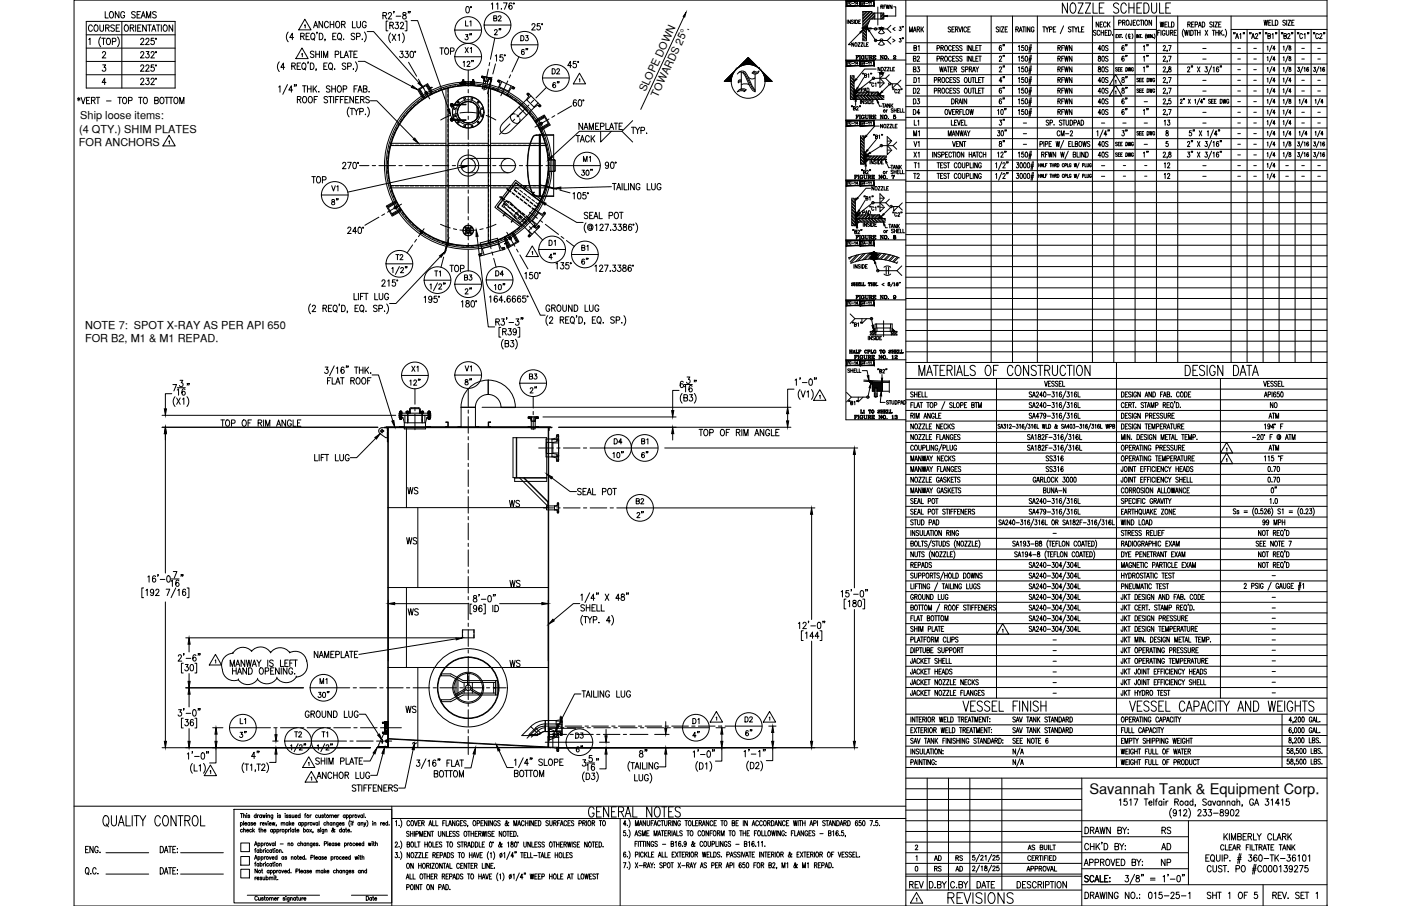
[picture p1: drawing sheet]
<svg xmlns="http://www.w3.org/2000/svg" width="432mm" height="279mm" viewBox="0 0 432 279" stroke-linecap="round" stroke-linejoin="round" font-family="sans-serif">
<defs><g id="words">
<text font-size="10.6" x="226.5" y="29.6">N</text>
<text font-size="6.6" x="291.4" y="279.8">REVISIONS</text>
<g font-size="5.3">
<text x="26.5" y="10.9">COURSE</text>
<text x="134.8" y="18">TOP</text>
<text x="176.7" y="45.2">TACK</text>
<text x="137.9" y="85">TOP</text>
<text x="124.5" y="169">WS</text>
<text x="279.4" y="275.2">REV</text>
</g>
<g font-size="4.9">
<text x="31.4" y="6.7">LONG SEAMS</text>
<text x="151.3" y="7.8">B2</text>
<text x="142.5" y="13.4">3&quot;</text>
<text x="142.5" y="17.6">X1</text>
<text x="159.8" y="18">6&quot;</text>
<text x="310.8" y="16.9" transform="rotate(-90 310.8 16.9)">6&quot;</text>
<text x="337.6" y="16.9">40S</text>
<text x="355.2" y="16.9" transform="rotate(-90 355.2 16.9)">1&quot;</text>
<text x="306.9" y="20.1">2&quot;</text>
<text x="306.9" y="23.3">2&quot;</text>
<text x="355.2" y="20.1" transform="rotate(-90 355.2 20.1)">1&quot;</text>
<text x="355.2" y="23.3" transform="rotate(-90 355.2 23.3)">1&quot;</text>
<text x="169.3" y="28.2">6&quot;</text>
<text x="306.9" y="30">6&quot;</text>
<text x="337.6" y="26.8">40S</text>
<text x="306.9" y="33.2">6&quot;</text>
<text x="280.5" y="36.7">D4</text>
<text x="306.9" y="39.9">3&quot;</text>
<text x="337.6" y="36.7">40S</text>
<text x="355.2" y="36.7" transform="rotate(-90 355.2 36.7)">1&quot;</text>
<text x="361.9" y="39.9" transform="rotate(-90 361.9 39.9)">13</text>
<text x="193.7" y="42.3">TYP.</text>
<text x="310.8" y="46.6" transform="rotate(-90 310.8 46.6)">8&quot;</text>
<text x="337.6" y="46.6">40S</text>
<text x="178.9" y="51.2">M1</text>
<text x="337.6" y="49.7">40S</text>
<text x="355.2" y="49.7" transform="rotate(-90 355.2 49.7)">1&quot;</text>
<text x="95.2" y="57.5">TOP</text>
<text x="280.8" y="56.4">T2</text>
<text x="358.1" y="56.4">12</text>
<text x="101.2" y="64.2">8&quot;</text>
<text x="168.3" y="76.9">D1</text>
<text x="121" y="81.5">T2</text>
<text x="178.5" y="82.5">6&quot;</text>
<text x="136.9" y="86.4" transform="rotate(-90 136.9 86.4)">T1</text>
<text x="152" y="86.4">D4</text>
<text x="142.5" y="91.7">2&quot;</text>
<text x="142.5" y="115.7">V1</text>
<text x="162.3" y="118.2">B3</text>
<text x="166.5" y="122.4" transform="rotate(-90 166.5 122.4)">2&quot;</text>
<text x="390.5" y="127">NO</text>
<text x="188.4" y="138.3">D4</text>
<text x="196.8" y="138.3">B1</text>
<text x="124.9" y="153.5">WS</text>
<text x="394.8" y="153.1" transform="rotate(-90 394.8 153.1)">0&quot;</text>
<text x="156.3" y="157.3">WS</text>
<text x="195.1" y="156.6">B2</text>
<text x="195.4" y="160.9">2&quot;</text>
<text x="156.3" y="182">WS</text>
<text x="124.9" y="190.9">WS</text>
<text x="156.3" y="206.7">WS</text>
<text x="97" y="216.3">30&quot;</text>
<text x="124.2" y="220.8">WS</text>
<text x="228.6" y="224">D2</text>
<text x="73" y="228.6">3&quot;</text>
<text x="90" y="228.6">T2</text>
<text x="98.4" y="228.6">T1</text>
<text x="176.4" y="229">D3</text>
<text x="180.6" y="233.2" transform="rotate(-90 180.6 233.2)">6&quot;</text>
<text x="212.7" y="228.6">4&quot;</text>
<text x="232.8" y="228.2" transform="rotate(-90 232.8 228.2)">6&quot;</text>
<text x="357" y="263.2">AD</text>
<text x="357.4" y="258.2">RS</text>
<text x="357" y="268.1">NP</text>
</g>
<text font-size="4.5" x="335.7" y="244.9">Savannah Tank &amp; Equipment Corp.</text>
<g font-size="4.4">
<text x="142.5" y="9.2">L1</text>
<text x="279.4" y="10.9">MARK</text>
<text x="336.9" y="9.5">NECK</text>
<text x="356.7" y="9.5">WELD</text>
<text x="159.5" y="13.8">D3</text>
<text x="284.3" y="16.9" transform="rotate(-90 284.3 16.9)">B1</text>
<text x="348.5" y="16.9" transform="rotate(-90 348.5 16.9)">6&quot;</text>
<text x="169.3" y="24">D2</text>
<text x="280.5" y="20.1">B2</text>
<text x="280.5" y="23.3">B3</text>
<text x="325.3" y="20.1">RFWN</text>
<text x="337.6" y="20.1">80S</text>
<text x="337.6" y="23.3">80S</text>
<text x="348.5" y="20.1" transform="rotate(-90 348.5 20.1)">6&quot;</text>
<text x="280.5" y="30">D2</text>
<text x="284.3" y="26.8" transform="rotate(-90 284.3 26.8)">D1</text>
<text x="325.3" y="30">RFWN</text>
<text x="337.6" y="30">40S</text>
<text x="348.5" y="26.8" transform="rotate(-90 348.5 26.8)">8&quot;</text>
<text x="348.5" y="30" transform="rotate(-90 348.5 30)">8&quot;</text>
<text x="280.5" y="33.2">D3</text>
<text x="325.3" y="33.2">RFWN</text>
<text x="337.6" y="33.2">40S</text>
<text x="348.5" y="33.2" transform="rotate(-90 348.5 33.2)">6&quot;</text>
<text x="284.3" y="39.9" transform="rotate(-90 284.3 39.9)">L1</text>
<text x="280.8" y="43">M1</text>
<text x="284.3" y="46.6" transform="rotate(-90 284.3 46.6)">V1</text>
<text x="324.9" y="43">CM-2</text>
<text x="348.5" y="43" transform="rotate(-90 348.5 43)">3&quot;</text>
<text x="280.8" y="52.9">T1</text>
<text x="284.3" y="49.7" transform="rotate(-90 284.3 49.7)">X1</text>
<text x="358.1" y="52.9">12</text>
<text x="101.2" y="60">V1</text>
<text x="178.5" y="78.3">B1</text>
<text x="142.2" y="87.5">B3</text>
<text x="125.9" y="115.7">X1</text>
<text x="390.2" y="130.2">ATM</text>
<text x="390.2" y="140.1">ATM</text>
<text x="97.7" y="212">M1</text>
<text x="73" y="224.4">L1</text>
<text x="212.7" y="224.4">D1</text>
<text x="287.2" y="269.9">RS</text>
<text x="287.2" y="266.7">AD</text>
<text x="293.9" y="269.9">AD</text>
<text x="293.9" y="266.7">RS</text>
</g>
<text font-size="4" x="264.9" y="67.4">PAD</text>
<g font-size="3.4">
<text x="24.4" y="41">(4 QTY.) SHIM PLATES</text>
<text x="24.7" y="36.7">Ship loose items:</text>
<text x="24.3" y="45.1">FOR ANCHORS</text>
<text x="26.2" y="101.4">NOTE 7: SPOT X-RAY AS PER API 650</text>
<text x="26.2" y="105.5">FOR B2, M1 &amp; M1 REPAD.</text>
</g>
<g font-size="3.3">
<text x="198.9" y="28.5" transform="rotate(-65 198.9 28.5)">SLOPE DOWN</text>
<text x="202.6" y="30.1" transform="rotate(-65 202.6 30.1)">TOWARDS 25°.</text>
</g>
<text font-size="3.1" x="126.3" y="230.7">~</text>
<g font-size="2.6">
<text x="369.7" y="16.2">-</text>
<text x="380.6" y="16.2">-</text>
<text x="385.6" y="16.2">-</text>
<text x="400.4" y="16.2">-</text>
<text x="405.3" y="16.2">-</text>
<text x="369.7" y="19.4">-</text>
<text x="380.6" y="19.4">-</text>
<text x="380.6" y="22.6">-</text>
<text x="385.6" y="19.4">-</text>
<text x="385.6" y="22.6">-</text>
<text x="400.4" y="19.4">-</text>
<text x="405.3" y="19.4">-</text>
<text x="369.7" y="26.1">-</text>
<text x="369.7" y="29.3">-</text>
<text x="380.6" y="26.1">-</text>
<text x="380.6" y="29.3">-</text>
<text x="385.6" y="26.1">-</text>
<text x="385.6" y="29.3">-</text>
<text x="400.4" y="26.1">-</text>
<text x="400.4" y="29.3">-</text>
<text x="405.3" y="26.1">-</text>
<text x="405.3" y="29.3">-</text>
<text x="351.7" y="32.5">-</text>
<text x="369.7" y="36">-</text>
<text x="380.6" y="32.5">-</text>
<text x="380.6" y="36">-</text>
<text x="385.6" y="32.5">-</text>
<text x="385.6" y="36">-</text>
<text x="400.4" y="36">-</text>
<text x="405.3" y="36">-</text>
<text x="314.3" y="39.2">-</text>
<text x="338.7" y="39.2">-</text>
<text x="345" y="39.2">-</text>
<text x="351.7" y="39.2">-</text>
<text x="369.7" y="39.2">-</text>
<text x="380.6" y="39.2">-</text>
<text x="385.6" y="39.2">-</text>
<text x="400.4" y="39.2">-</text>
<text x="405.3" y="39.2">-</text>
<text x="314.3" y="42.3">-</text>
<text x="314.3" y="45.9">-</text>
<text x="351.7" y="45.9">-</text>
<text x="380.6" y="42.3">-</text>
<text x="380.6" y="45.9">-</text>
<text x="385.6" y="42.3">-</text>
<text x="385.6" y="45.9">-</text>
<text x="338.7" y="52.2">-</text>
<text x="345.4" y="52.2">-</text>
<text x="352.1" y="52.2">-</text>
<text x="369.7" y="52.2">-</text>
<text x="380.6" y="49">-</text>
<text x="380.6" y="52.2">-</text>
<text x="385.6" y="49">-</text>
<text x="385.6" y="52.2">-</text>
<text x="395.5" y="52.2">-</text>
<text x="400.4" y="52.2">-</text>
<text x="405.3" y="52.2">-</text>
<text x="338.7" y="55.7">-</text>
<text x="345.4" y="55.7">-</text>
<text x="352.1" y="55.7">-</text>
<text x="369.7" y="55.7">-</text>
<text x="380.6" y="55.7">-</text>
<text x="385.6" y="55.7">-</text>
<text x="395.5" y="55.7">-</text>
<text x="400.4" y="55.7">-</text>
<text x="405.3" y="55.7">-</text>
<text x="323.5" y="165.8">-</text>
<text x="391.2" y="178.9">-</text>
<text x="391.2" y="185.6">-</text>
<text x="391.2" y="191.9">-</text>
<text x="391.2" y="188.7">-</text>
<text x="391.2" y="195.1">-</text>
<text x="323.5" y="198.6">-</text>
<text x="323.5" y="201.8">-</text>
<text x="391.2" y="201.8">-</text>
<text x="391.2" y="198.6">-</text>
<text x="323.5" y="205.3">-</text>
<text x="323.5" y="208.5">-</text>
<text x="391.2" y="205">-</text>
<text x="391.2" y="208.5">-</text>
<text x="323.5" y="211.7">-</text>
<text x="323.5" y="214.8">-</text>
<text x="391.2" y="214.8">-</text>
<text x="391.2" y="211.7">-</text>
</g>
</g></defs>
<!-- layer: 2X2X14 -->
<g fill="none" stroke="#000" stroke-width=".31">
<path d="M122.4 39.3l-.5 .9M123.1 38l-.5 .8M124 36.7l-.6 .8M124.9 35.5l-.6 .8M125.9 34.3l-.7 .8M127 33.2l-.7 .7M128.1 32.2l-.8 .7M129.3 31.2l-.8 .6M130.6 30.3l-.9 .6M131.8 29.5l-.8 .5M133.2 28.8l-.9 .5M134.6 28.1l-.9 .5"/>
<path d="M136 27.6l-.9 .3M137.5 27.1l-1 .3M139 26.8l-1 .2M140.5 26.5l-1 .1M142 26.3l-1 .1M143.6 26.2h-1.1M144.1 26.2h1M145.6 26.2l1 .1M147.1 26.3l1 .2M148.6 26.5l1 .2M150.1 26.9l1 .2M151.6 27.3l1 .3"/>
<path d="M153.1 27.7l.9 .4M154.5 28.3l.9 .5M155.9 29l.9 .5M157.2 29.8l.9 .5M158.5 30.6l.8 .6M159.7 31.5l.8 .7M160.9 32.5l.7 .7M162 33.5l.7 .8M163.1 34.7l.6 .8M164 35.9l.6 .8M164.9 37.1l.6 .9M165.8 38.4l.4 .9"/>
<path d="M166.5 39.7l.4 1M119.4 51.1v1M119.5 49.6l-.1 1M119.5 52.6v1M119.6 48l-.1 1M119.6 54.1l.2 1.1M119.8 46.5l-.1 1M119.8 55.6l.3 1.1M120.2 45l-.3 1M120.2 57.2l.2 .9M120.6 43.5l-.3 1M120.6 58.6l.3 1"/>
<path d="M121.1 42.1l-.3 1M121.7 40.7l-.4 .9M158.6 58.5l.7 .6M159.7 59.6l.8 .6M159.7 59.4l.9 .7M159.8 58.4l-.7-.6-.6 .8 .8 .6M160.3 58.7l.8 .6M161.5 59.6l.8 .7M167.2 41.1l.3 1M167.7 42.5l.3 1M167.9 59.1l-.4 .9M168.2 44l.3 1"/>
<path d="M168.3 57.6l-.2 1M168.6 45.5l.2 1M168.7 56.1l-.2 1M168.9 47l.1 1M169 54.6l-.2 1M169.1 48.5l.1 1M169.1 53.1l-.1 1M169.2 51.6v1M169.2 50v1.1M121.1 60.1l.4 .9M121.7 61.5l.5 .9M122.4 62.9l.5 .9"/>
<path d="M123.1 64.2l.6 .8M124 65.5l.6 .8M124.9 66.7l.7 .8M125.9 67.9l.7 .7M127 69l.7 .6M128.1 70l.8 .6M129.3 71l.9 .5M130.6 71.8l.8 .6M131.9 72.6l.9 .5M133.2 73.4l1 .4M134.6 74l1 .4M136.1 74.5l.9 .4"/>
<path d="M137.5 75l1 .3M139 75.4l1 .2M140.5 75.7l1 .1M142 75.9h1.1M143.6 75.9l1 .1M146.1 75.9h-1M147.7 75.7l-1.1 .2M149.2 75.5l-1.1 .2M150.7 75.1l-1 .3M152.1 74.7l-.9 .3M153.6 74.2l-1 .3M155 73.6l-.9 .4"/>
<path d="M155.3 62.8l.8 .6M155.9 64.4l.8 .6M156.1 63.3l-.7-.6-.7 .8 .8 .6M156.3 72.9l-.9 .5M156.5 63.7l.8 .6M156.6 63.6l.8 .7M157.1 65.3l.8 .7M157.6 72.1l-.8 .5M157.7 64.7l.8 .6M157.8 64.6l.8 .6M158.3 66.3l.9 .6M158.9 71.2l-.8 .6"/>
<path d="M158.9 65.6l.8 .6M159 65.5l.8 .6M159.6 67.2l.8 .6M160.1 70.3l-.8 .6M160.1 66.5l.9 .7M160.2 66.4l.9 .7M160.8 68.2l.7 .5M160.9 60.5l.8 .6M161 60.4l.8 .6M161.3 69.3l-.8 .7M161.4 67.5l.8 .6M161.5 67.4l.8 .6"/>
<path d="M162.1 61.4l.8 .6M162.2 61.3l.8 .6M162.4 68.2l-.7 .7M162.7 60.6l.8 .6M163.3 62.4l.9 .6M163.4 67.1l-.7 .7M163.4 62.3l.8 .6M163.9 61.5l.8 .6M164.4 65.8l-.7 .9M164.6 63.3l.8 .6M164.7 63.2l.7 .6M165.1 62.4l.8 .6"/>
<path d="M165.2 64.6l-.5 .8M166 63.3l-.5 .9M166.7 61.9l-.4 .9M167.4 60.5l-.5 .9M119.3 131.9l.1 .8M119.3 131.9l-.8-.1h51.6l-.7 .1M119.4 132.6l.1 .2M119.5 131.8v1M169.1 131.8v1M169.2 132.6l-.1 .2M169.3 131.9l-.1 .8M160.2 147.4l8.6 8.7v-1.5l-7.2-7.2"/>
<path d="M161.4 147.4l7.4 7.4"/>
<circle cx="144.3" cy="51.1" r="25.8"/>
</g>
<!-- layer: TEXT -->
<g fill="none" stroke="#000" stroke-width=".31">
<path d="M93 16.7l.2-.2v1M93.1 14.8l1.9 3.3h-3.8zM93.9 7.8l.2-.2v1M94 5.9l1.9 3.3h-3.8zM261.1 6.2v1.1M261.3 1h.3M261.3 19.5h.3M261.7 .6h-.4v.8M261.7 19.1h-.4v.8M262.1 6.2v1.1l-.6-1.1v1.1M262.3 .8a.24 .24 0 0 0-.3-.2 .24 .24 0 0 0-.2 .3v.2a.24 .24 0 0 0 .2 .3 .24 .24 0 0 0 .3-.2M262.3 19.3a.24 .24 0 0 0-.3-.2 .24 .24 0 0 0-.2 .3v.2a.24 .24 0 0 0 .2 .2 .24 .24 0 0 0 .3-.1"/>
<path d="M262.5 1h.6M262.5 19.5h.6M263 6.3h-.6l.6 .6-.2 .4-.4-.2M263.1 13.2v1.1l-.6-1.1v1.1M263.3 6.2v1.1M263.4 .7l.2-.1v.8M263.4 19.2l.2-.1v.8M263.6 13.2a.47 .47 0 0 1 .6 .5 .47 .47 0 0 1-.7 .4zM263.7 6.2a.56 .56 0 0 1 .6 .5 .56 .56 0 0 1-.6 .6zM263.8 17.1h.8v.4v-.4M263.8 18.2h.4M263.9 17.1v1.1"/>
<path d="M264 17.7h.3M264.3 17.5v.4M264.4 1.1h-.5l.3-.5v.8M264.4 19.6h-.5l.3-.5v.8M264.4 13.2h.7l-.7 1.1h.7M264.6 6.7h.4M264.9 18.2h.3M264.9 17.1h.3M265 17.1v1.1M265.1 17.1v1.1M265.2 10.1l-3.7 3.7h.7M265.2 6.2h-.6v1.1h.6"/>
<path d="M265.3 13.2h.7l-.7 1.1h.7M265.9 17.1a.62 .62 0 0 0 0 1.1M265.9 8.5v.3M265.9 8.4v.4v-.4M265.9 8.4v.4l1.1 1.2M265.9 3.6h2.8v.4h3.7v1.9h-4.2l-1.2 2.7h-1.1M265.9 3.6v9M265.9 10.2l1.1 1.1M265.9 11.2l1.1 1.1M265.9 12.1l.5 .5M265.9 9.2l1.1 1.1M265.9 10.8l1.1 1.1"/>
<path d="M265.9 11.8l.8 .8M265.9 9.8l1.1 1.1M266 3.6h-.1M266.1 17.8h.3M266.1 .8a.24 .24 0 0 0-.3-.2 .24 .24 0 0 0-.2 .3v.2a.24 .24 0 0 0 .3 .3 .24 .24 0 0 0 .2-.3h-.1M266.1 19.3a.24 .24 0 0 0-.3-.2 .24 .24 0 0 0-.2 .3v.2a.24 .24 0 0 0 .3 .3 .24 .24 0 0 0 .2-.3h-.1M266.2 17.3l.1 .2v-.4l-.1 .2a.49 .49 0 0 0-.7 .4 .49 .49 0 0 0 .7 .4M266.2 17.8v.4M266.2 .6h.5M266.2 19.1h.5M266.3 13.2v1.1h.5M266.3 17.8v.4"/>
<path d="M266.3 3.6l-.4 .3M266.4 8.6l.6 .7 .4-.6-.1-.7v.8M266.4 .6v.8M266.4 19.1v.8M266.6 17.1h.4M266.7 8.6l.3 .4M266.8 1h.6M266.8 19.5h.6M266.9 3.6l-1 1M267 13.7h.4M267.1 8.5v.8v-.7M267.1 8.6l-.1 4"/>
<path d="M267.1 8.5v.7v-.7M267.2 8.4l-.1 .8M267.3 8.1l-.5 .5M267.3 8.1l-.1 1M267.3 3.6l-1.4 1.3M267.3 8v1M267.4 17.1h.3M267.5 17.1v.8l-.3 .3-.4-.1v-1v.8l.3 .3M267.6 13.2h-.6v1.1h.6M267.7 .7l.2-.1v.8M267.7 19.2l.2-.1v.8M267.7 7l-1.6 1.6"/>
<path d="M267.9 17.1l.9 .3-.1 .2-.6 .1M267.9 3.6l-2 1.9M267.9 18.2h.4M268 9.6l1.9 2.9h3.6M268 6.4l-2.1 2.1M268.1 17.1v1.1M268.2 3.6l-2.3 2.3M268.3 .7l.2-.1v.8M268.3 19.2l.2-.1v.8M268.4 17.7l.4 .5-.3-.5M268.5 8.8l5 .1M268.5 17.1l.3 .3-.3 .3"/>
<path d="M268.7 3.7l-2.8 2.8M268.8 4l-2.9 2.9M269.1 17.1h.8v.4v-.4M269.1 18.2h.8v-.3v.3M269.2 17.1v1.1M269.3 17.1v1.1M269.3 17.7h.3M269.4 4l-3.5 3.5M269.6 17.5v.4M269.6 4v1.9M269.6 5.8l-.1 .1M269.6 4.8l-1.1 1.1"/>
<path d="M269.6 5.1l-.7 .8M269.6 4.1l-3.7 3.7M270.7 10.1a1.37 1.37 0 0 0 1.9 0M270.7 13.6a1.37 1.37 0 0 0 1.9 0M270.8 10l.9-1.1 .8 1.1M270.8 13.6l.9-1.1 .8 1.1M271.2 8.9a.48 .48 0 0 1 .5-.5 .48 .48 0 0 1 .4 .5M271.2 12.5a.48 .48 0 0 1 .5-.5 .48 .48 0 0 1 .4 .5M271.3 18.2h.3M271.3 17.1h.2l.6 1M271.4 17.1v1.1M271.5 2.1l.5-.1v-.4l-.5-.1v1.1"/>
<path d="M271.5 4v1.9l.9-.9M271.7 4l-.2 .3M271.8 2.1l.3 .5M272 17.1h.3M272.1 17.1v1.1l-.6-.9M272.4 4l-.9 .9M272.4 4.3l-.9 .9M272.4 5.3l-.6 .6M272.4 2.1h.4M272.9 17.1a.51 .51 0 0 0-.5 .5 .51 .51 0 0 0 .4 .6 .51 .51 0 0 0 .6-.4 .43 .43 0 0 0-.1-.6 .43 .43 0 0 0-.6 .1l-.1 .5 .3 .4M273 1.5h-.6v1.1M273 17.1a.63 .63 0 0 1 0 1.1"/>
<path d="M273.1 1.5l.3 1.1 .2-1.1 .2 1.1 .2-1.1M273.5 8.9l1.1 1.1M273.5 12.5l1.1 1.1M273.8 18.1h.1M274.6 7.8l-1.1 1.1M274.6 11.4l-1.1 1.1M274.9 1.5v1.1l-.6-1.1v1.1M275.1 12l.8 .5-.8 .5M275.4 17.4a.38 .38 0 0 1 .4-.3 .38 .38 0 0 1 .3 .4l-.7 .4v.3M275.5 2.1h.6v2.9h-2.7M275.8 17.1l.3 .4-.5 .3M275.9 8.5l-.8 .5 .8 .4"/>
<path d="M276.1 18.1h-.7M276.1 18l-.1 .2-.5-.1M277.2 11.9h.5l-.3 .4a.34 .34 0 0 1 .3 .5 .34 .34 0 0 1-.6 0M277.2 8.3h.5l-.3 .4a.34 .34 0 0 1 .3 .6 .34 .34 0 0 1-.6-.1M288.8 18.1h.7v-.6l-.7-.2v1.6M288.8 14.9l.7-.1v-.6l-.7-.2v1.6M290 18.1l.7-.1v-.5l-.7-.2v1.6M290 14.8l.7-.1v-.5l-.7-.2v1.6M290.4 18.1l.4 .8M290.4 14.8l.4 .8M291.3 17.4l.2-.1a.84 .84 0 0 1 .5 .8 .84 .84 0 0 1-.5 .8 1.12 1.12 0 0 1-.2-1.5zM291.3 14.1l.2-.1a.84 .84 0 0 1 .5 .8 .84 .84 0 0 1-.5 .8 1.12 1.12 0 0 1-.2-1.5z"/>
<path d="M293 8.5a.4 .4 0 0 0-.6-.2 .4 .4 0 0 0-.1 .6l.5 .2a.42 .42 0 0 1 .1 .7 .42 .42 0 0 1-.7-.2M293.2 17.7a.44 .44 0 0 0-.6-.4 .44 .44 0 0 0-.2 .6v.4a.44 .44 0 0 0 .2 .6 .44 .44 0 0 0 .6-.4M293.2 14.4a.44 .44 0 0 0-.5-.4 .44 .44 0 0 0-.3 .6v.4a.44 .44 0 0 0 .2 .6 .44 .44 0 0 0 .6-.4M293.4 9h.5M293.6 18.1h.4M293.6 14.8h.4M294.1 8.3h-.7v1.6h.7M294.3 17.3h-.7v1.6h.7M294.3 14h-.7v1.6h.7M294.5 9h.6l.1-.6-.7-.1v1.6M294.9 9l.4 .9M295.4 17.5l-.3-.2-.5 .2 .1 .4 .5 .2a.41 .41 0 0 1 .2 .7 .41 .41 0 0 1-.7 0l-.1-.1"/>
<path d="M295.4 14.3l-.3-.3-.5 .3 .1 .3 .5 .3a.41 .41 0 0 1 .2 .6 .41 .41 0 0 1-.7 0l-.1-.1M295.5 8.3l.4 1.6 .5-1.6M296.5 17.5l-.3-.2-.5 .2 .1 .4 .5 .2a.42 .42 0 0 1 .1 .7 .42 .42 0 0 1-.7-.1M296.5 14.3l-.3-.3-.5 .3 .1 .3 .5 .3a.42 .42 0 0 1 .1 .6 .42 .42 0 0 1-.7-.1M296.7 8.3v1.6M297.9 8.7a.44 .44 0 0 0-.6-.4 .44 .44 0 0 0-.2 .6v.3a.44 .44 0 0 0 .2 .7 .44 .44 0 0 0 .6-.4M298.1 14v1.6M298.1 17.3v1.6M298.3 9h.4M299 8.3h-.7v1.6h.7M299.3 17.3v1.6l-.7-1.6v1.6M299.3 14v1.6l-.7-1.6v1.6"/>
<path d="M299.8 17.3v1.6h.7M299.8 14v1.6h.7M300.8 18.1h.4M300.8 14.8h.4M301.5 17.3h-.7v1.6h.7M301.5 14h-.7v1.6h.7M301.6 17.3h.9M301.6 14h.9M302 14v1.6M302 17.3v1.6M307.8 8.5a.39 .39 0 0 0-.6-.2 .39 .39 0 0 0-.1 .6l.5 .2a.42 .42 0 0 1 .1 .7 .42 .42 0 0 1-.7-.2M308.2 8.3v1.6"/>
<path d="M308.6 8.3h.8l-.8 1.6h.8M309.8 9h.4M310.5 8.3h-.7v1.6h.7M313.1 9h.7v-.6l-.7-.1v1.6M313.5 9l.4 .9M313.9 17.6l.3-.3v1.6M313.9 14.3l.3-.3v1.6M314.1 9.9l.5-1.6 .4 1.6M314.3 9.3h.6M315.1 8.3h.8M315.5 17.3h-.6v.7a.46 .46 0 0 1 .6 0 .46 .46 0 0 1 0 .7 .46 .46 0 0 1-.7-.1M315.5 14h-.6v.7a.45 .45 0 0 1 .6 .1 .45 .45 0 0 1 0 .6 .45 .45 0 0 1-.7-.1"/>
<path d="M315.5 8.3v1.6M316.1 17.4l.2-.1a.92 .92 0 0 1 0 1.6l-.3-.3zM316.1 14.1l.2-.1a.92 .92 0 0 1 0 1.6l-.3-.7zM316.2 8.3v1.6M317.1 18.5h.8M317.1 15.2h.8M317.1 18h.8M317.1 14.7h.8M317.4 8.3v1.6l-.7-1.6v1.6M317.5 17l-.4 2.4M317.5 13.7l-.4 2.4M317.9 17l-.4 2.4"/>
<path d="M317.9 13.7l-.4 2.4M318.7 8.7a.44 .44 0 0 0-.6-.4 .44 .44 0 0 0-.3 .6v.3a.46 .46 0 0 0 .5 .7 .46 .46 0 0 0 .4-.7h-.3M321.4 8.3h.8M321.8 8.3v1.6M322.3 8.3l.4 .7v.9M323.2 8.3l-.5 .7M323.5 9.1l.6-.1 .1-.6-.7-.1v1.6M324.7 9h.4M325.4 8.3h-.7v1.6h.7M326.1 14.8l.6-.1v-.6l-.6-.1v1.6M326.4 14.8l.4 .8M327.2 14.8h.5"/>
<path d="M327.8 8l-1 2.4M328 14h-.8v1.6M328.1 14l.3 1.6 .3-1.6 .3 1.6 .2-1.6M329 .9v3.2l-1.6-3.2v3.2M330.1 8.5a.4 .4 0 0 0-.6-.2 .4 .4 0 0 0-.1 .6l.4 .2a.43 .43 0 0 1 .2 .7 .43 .43 0 0 1-.7-.2M330.2 1.1l.3-.2a1.52 1.52 0 0 1 1 2.4 .78 .78 0 0 1-.8 .8 .78 .78 0 0 1-.8-.8l-.1-1.2zM330.3 8.3h.8M330.4 14v1.6l-.8-1.6v1.6M330.7 8.3v1.6M331.2 8.3l.4 .7v.9M332.1 8.3l-.5 .7M332.3 .9h1.5l-1.5 3.2h1.5"/>
<path d="M332.4 8.3v1.6h.7M333.3 9h.5M334.1 8.3h-.8v1.6h.8M334.5 .9h1.6l-1.6 3.2h1.6M336.9 .9v3.2h1.3M338.8 2.4h.9M340.3 .9h-1.5v3.2h1.5M344 11.1h.2M344.4 10.6h-.4v1M344.6 10.6l.5 1M344.8 1.4a.79 .79 0 0 0-1.1-.5 .79 .79 0 0 0-.4 1.1l1 .6a.82 .82 0 0 1 .4 1.2 .82 .82 0 0 1-1.3 .1l-.2-.3M344.8 7h.7v-.7l-.7-.1v1.6"/>
<path d="M345.1 10.6l-.5 1M345.2 10.6h.5M345.5 10.6v1M346 7l.6-.1v-.6l-.6-.1v1.6M346.4 7l.4 .8M347.2 1.7a.79 .79 0 0 0-.8-.8 .79 .79 0 0 0-.8 .8l-.1 1.2a.88 .88 0 0 0 .6 1.1 .88 .88 0 0 0 1.1-.7M347.2 10.4l-.2 .7 .2 .8M347.3 6.3l.1-.1a.84 .84 0 0 1 .6 .8 .84 .84 0 0 1-.6 .8 1.12 1.12 0 0 1-.1-1.5zM347.9 .9v3.2M347.9 2.4h1.6M348 10.8v1h.4M348.3 10.8a.28 .28 0 0 0-.4-.3 .28 .28 0 0 0-.1 .4v.2a.27 .27 0 0 0 .2 .4 .27 .27 0 0 0 .3-.2"/>
<path d="M348.8 6.2v1.5l-.3 .1-.2-.5M348.9 10.4l.3 .7-.3 .8M349.3 7h.4M349.5 .9v3.2M350 6.2h-.7v1.6h.7M350.3 10.6v1M350.4 2.4h.9M351.1 10.6v1l-.5-1v1M351.2 6.6a.44 .44 0 0 0-.6-.4 .44 .44 0 0 0-.3 .6v.4a.44 .44 0 0 0 .3 .6 .44 .44 0 0 0 .6-.4M351.3 10.6h.4M351.4 6.2h.7M351.5 10.6v1"/>
<path d="M351.8 6.2v1.6M351.9 .9h-1.5v3.2h1.5M352.4 6.2v1.6M352.6 .9h.7a1.9 1.9 0 0 1 0 3.2h-.7zM353.1 6.3l.1-.1a.83 .83 0 0 1 .6 .8 .83 .83 0 0 1-.6 .8 1.09 1.09 0 0 1-.1-1.5zM353.3 10.5l-.3 .6 .3 .9M353.5 11.6v-1l.3 1 .3-1v1M354.4 10.6v1M354.9 .9v2.3a.79 .79 0 0 0 .4 .7 .79 .79 0 0 0 .9 0l.3-.7v-2.3M354.9 6.2v1.6l-.8-1.6v1.6M355.1 10.6v1l-.5-1v1M355.7 10.5l.3 .6-.3 .9"/>
<path d="M357.4 .9v3.2h1.4M358.5 17.7l.1-.2a.37 .37 0 0 1 .5-.1 .37 .37 0 0 1 .1 .5l-.7 1h.8M358.5 14.4l.3-.4 .4 .3-.7 1.3h.8M359.3 2.4h.9M359.8 18.8l-.2 .4M359.8 15.5l-.2 .4M360.2 17.3h.8l-.6 1.6M360.2 14h.8l-.6 1.6M360.8 .9h-1.5v3.2h1.5M364.8 9a2.08 2.08 0 0 0 0 2.4M365.1 9.3l.3 1.6 .2-1.6 .3 1.6 .3-1.6M366.1 7.5h.7v-.7h-.7v1.5"/>
<path d="M366.5 7.5l.4 .8M366.5 9.3v1.6M367 9.3a.78 .78 0 0 1 .8 .8 .78 .78 0 0 1-.8 .8zM367.3 7.5h.4M368 6.8h-.7v1.5h.7M368 9.3h.8M368.3 7.6l.8-.1-.1-.7h-.7v1.5M368.4 9.3v1.6M369.1 9.3v1.6M369.1 10.1h.8M369.4 8.3l.4-1.5 .4 1.5M369.5 7.8h.6"/>
<path d="M369.9 9.3v1.6M370.5 6.8a.78 .78 0 0 1 .9 .8 .78 .78 0 0 1-.9 .7zM371.4 9.3l.8 1.6M372.2 9.3l-.8 1.6M373.6 7l-.2-.2-.5 .2 .1 .4 .6 .5-.2 .4-.5-.2M373.6 9.3h.8M374 6.8v1.5M374 9.3v1.6M374.4 6.8h.8l-.8 1.5h.8M374.7 10.1h.8M374.7 9.3v1.6M375.5 9.3v1.6"/>
<path d="M375.6 7.5h.5M375.9 9.3v1.6M376.2 10l.5 .9M376.3 6.8h-.7v1.5h.7M376.7 9.3l-.8 1.1M377.2 10.8h.1M377.6 9a1.99 1.99 0 0 1 0 2.4M380.3 10.1l-.1 .4M380.7 10.1l-.2 .4M380.8 11.9l.5-1.6 .4 1.6M381 11.4h.6M382.1 10.6l.3-.3v1.6"/>
<path d="M383.2 10.1l-.1 .4M383.6 10.1l-.1 .4M385.3 10.1l-.2 .4M385.6 10.1l-.1 .4M385.8 11.9l.4-1.6 .5 1.6M385.9 11.4h.6M386.9 10.7l.1-.2a.42 .42 0 0 1 .6 0 .42 .42 0 0 1-.1 .7l-.6 .7h.8M388.2 10.1l-.1 .4M388.5 10.1l-.1 .4M389.6 6.2l.2 1.6 .3-1.6 .3 1.6 .3-1.6M390.1 10.1l-.1 .4M390.4 10.1l-.1 .4"/>
<path d="M390.5 17.7l.3-.2v1.2M390.5 14.4l.3-.2v1.3M390.8 11.1l.7-.1v-.6l-.7-.1v1.6l.7-.1 .1-.4-.3-.3M391 7h.5M391.8 6.2h-.8v1.6h.8M392.1 10.6l.2-.3v1.6M392.1 17.2l-.8 2M392.1 13.9l-.8 2M392.1 6.2v1.6h.7M393 18.3h-.7l.4-.8v1.2M393 15h-.7l.4-.8v1.3M393.1 6.2a.79 .79 0 0 1 .8 .8 .79 .79 0 0 1-.8 .8z"/>
<path d="M393.2 10.1l-.1 .4M393.5 10.1l-.1 .4M395 10.1l-.1 .4M395.4 10.1l-.2 .4M395.5 17.7l.2-.2v1.2M395.5 14.4l.2-.2v1.3M395.7 11.1l.7-.1v-.6l-.7-.1v1.6l.7-.1 .1-.4-.3-.3M396.2 6.5a.4 .4 0 0 0-.6-.3 .4 .4 0 0 0-.1 .6l.4 .2a.43 .43 0 0 1 .2 .8 .43 .43 0 0 1-.7-.2M396.6 6.2v1.6M396.9 10.7v-.2a.37 .37 0 0 1 .6-.1 .37 .37 0 0 1 0 .5l-.7 1h.8M397 6.2h.7l-.7 1.6h.7M397 17.2l-.8 2"/>
<path d="M397 13.9l-.8 2M397.3 17.5v.4a.41 .41 0 0 1 .6 .4 .41 .41 0 0 1-.6 .4 .62 .62 0 0 1 .5-.9l-.1-.3zM397.3 14.2v.4a.43 .43 0 0 1 .6 .4 .43 .43 0 0 1-.4 .5 .55 .55 0 0 1-.2-.6 .55 .55 0 0 1 .5-.4v-.3zM398.1 10.1l-.1 .4M398.1 7h.5M398.5 10.1l-.1 .4M398.9 6.2h-.8v1.6h.8M400 10.1l-.2 .4M400.3 10.1l-.1 .4M401.4 10.7a.44 .44 0 0 0-.5-.4 .44 .44 0 0 0-.3 .6v.4a.44 .44 0 0 0 .3 .6 .44 .44 0 0 0 .5-.4M401.9 10.6l.3-.3v1.6M403.1 10.1l-.2 .4"/>
<path d="M403.4 10.1l-.1 .4M404.9 10.1l-.1 .4M405.2 10.1l-.1 .4M406.4 10.7a.44 .44 0 0 0-.6-.4 .44 .44 0 0 0-.3 .6v.4a.44 .44 0 0 0 .3 .6 .44 .44 0 0 0 .6-.4M406.7 10.7l.1-.2a.37 .37 0 0 1 .5-.1 .37 .37 0 0 1 .1 .5l-.7 1h.8M408 10.1l-.1 .4M408.3 10.1l-.1 .4M142.4 26.2v.1M142.4 26.2l.1 .1M142.4 26.1l.2 .2M142.4 25.5l.1 .2M142.4 25.4l.2 .3"/>
<path d="M142.4 25.3l.2 .3M142.4 25.3l.2 .2M142.5 25.3l.1 .1M142.5 25.9l.4 .4M142.6 25.9l.4 .4M142.6 25.3h.1M142.7 26.3l-.3-.3 .4 .3M142.7 25.9l.4 .4M142.8 25.9l.4 .4M142.9 25.9l.4 .4M142.9 25.5l.2 .2M142.9 25.6l.1 .1"/>
<path d="M142.9 25.4l.3 .3M142.9 25.3l.3 .4M143 25.3l.3 .4M143 25.9l.3 .4M143 25.3l.5 .4M143.1 25.9l.3 .4M143.2 25.9l.3 .4M143.2 25.9l.4 .3M143.2 25.3l.4 .3M143.3 25.3l.3 .2M143.3 25.9l.3 .2M143.4 25.3l.2 .1"/>
<path d="M143.4 25.9l.2 .2M143.5 25.3h.1M143.5 25.9l.1 .1M145.1 26.2l.1 .1M145.1 26.1l.1 .2M145.1 26l.3 .3M145.1 25.9l.4 .4M145.1 25.8l.5 .5M145.1 25.7l.6 .6M145.1 25.6l.7 .7M145.1 25.5l.8 .8M145.1 25.4l.9 .9"/>
<path d="M145.1 25.3l1 1M145.1 25.3l1.1 1M145.2 25.3l1 1M145.4 25.3l.3 .3M145.5 25.3l.2 .2M145.6 25.3l.1 .1M145.7 25.3h.1M145.8 25.7l.4 .4M145.9 25.7l.3 .3M146 25.7l.2 .2M146 25.6l.2 .2M146 25.4l.2 .3"/>
<path d="M146 25.3l.2 .3M146.1 25.3l.1 .2M146.1 25.3l.1 .1M146.2 25.3h.1M178.5 24.4l.2-.1v1M178.6 22.6l1.9 3.3h-3.8zM261.3 38h.3M261.7 37.6h-.4v.8M262.1 23.2v7.4h10.4M262.1 26.7l1.1 1.1M262.1 27.7l1.1 1.1M262.1 28.7l2 1.9"/>
<path d="M262.1 29.7l1 .9M262.1 25.7l1.1 1.2M262.1 24.8l1.1 1.1M262.1 23.8l1.1 1.1M262.1 26.4l1.1 1.1M262.1 27.4l1.1 1.1M262.1 28.4l1.1 1.1M262.1 29.3l1.3 1.3M262.1 30.3l.3 .3M262.1 25.4l1.1 1.1M262.1 24.4l1.1 1.1M262.1 23.5l1.1 1.1"/>
<path d="M262.3 37.8a.24 .24 0 0 0-.3-.2 .24 .24 0 0 0-.2 .3v.2a.24 .24 0 0 0 .2 .3 .24 .24 0 0 0 .3-.2M262.5 32.7l-.1 .2M262.5 38h.6M262.6 23.2l.6 .7M262.7 32.7v.2M262.9 23.2l.3 .4M263 33.4l.5-.1 .1-.4h-.6v1.1l.6-.2-.2-.4M263.2 23.2v7.4M263.2 28.4h7.4v1.1M263.2 29.5h9.3M263.3 29.5l1.1 1.1M263.4 37.7l.2-.1v.8"/>
<path d="M263.5 28.4l-.3 .3M263.7 31v1.5M263.8 35.5h.8v.3v-.3M263.8 36.6h.4M263.9 29.5l1.1 1.1M263.9 33.1l.2-.2 .4 .1-.6 1h.6M263.9 35.5v1.1M264 36h.3M264.2 28.4l-1 1M264.3 29.5l1.1 1.1M264.3 35.8v.5M264.4 38.1h-.5l.3-.5v.8"/>
<path d="M264.5 28.4l-1.1 1.1M264.9 36.6h.3M264.9 35.5h.3M264.9 29.5l1.1 1.1M264.9 32.7v.2M265 35.5v1.1M265.1 35.5v1.1M265.1 28.4l-1.1 1.1M265.2 30.9v1.1M265.2 32.7l-.1 .2M265.2 29.5l1.1 1.1M265.5 27.7h.5v-.5l-.5-.1v1.2"/>
<path d="M265.5 28.4l-1.1 1.1M265.9 35.5a.62 .62 0 0 0 0 1.1M265.9 29.5l1.1 1.1M265.9 22.6v.3M266.1 36.2h.3M266.1 37.8a.24 .24 0 0 0-.3-.2 .24 .24 0 0 0-.2 .3v.2a.24 .24 0 0 0 .3 .3 .24 .24 0 0 0 .2-.3h-.1M266.1 28.4l-1.1 1.1M266.2 30.9v1.1l-.6-1.1v1.1M266.2 35.7l.1 .1v-.3l-.1 .2a.49 .49 0 0 0-.7 .4 .49 .49 0 0 0 .7 .4M266.2 22.6l-.1 .3M266.2 36.2v.4M266.2 29.5l1.1 1.1"/>
<path d="M266.2 23.9l-2.8 4.6M266.2 37.6h.5M266.3 28.3l.3-1.2 .4 1.2M266.3 36.2v.4M266.4 27.9h.4M266.4 28.4l-1.1 1.1M266.4 37.6v.8M266.5 23.3l.5-.1 .1-.3-.6-.1v1.1l.6-.1-.2-.5M266.6 35.5h.4M266.8 38h.6M266.9 29.5l1.1 1.1M267.1 28.4l-1.1 1.1"/>
<path d="M267.1 31l-.2-.1-.4 .1 .6 .7-.2 .3-.4-.2M267.2 27.1a.57 .57 0 0 1 .7 .6 .57 .57 0 0 1-.7 .6zM267.2 29.5l1.1 1.1M267.4 35.5h.3M267.4 28.4l-1.1 1.1M267.4 30.9v1.1M267.5 23l.2-.2v1.1M267.5 35.5v.8l-.3 .3-.4-.1v-1v.8l.3 .3M267.7 28.4v1.1M267.7 28.9l-.7 .6M267.7 29.2l-.4 .3M267.7 37.7l.2-.1v.8"/>
<path d="M267.8 30.9a.57 .57 0 0 1 .7 .5 .57 .57 0 0 1-.7 .6zM267.8 29.5l1.2 1.1M267.9 35.5l.9 .2-.1 .3h-.6M267.9 36.6h.4M268.1 35.5v1.1M268.2 25.4l-.1 .3M268.2 29.5l1.1 1.1M268.3 37.7l.2-.1v.8M268.4 36l.5 .5M268.4 22.6l-.1 .3M268.4 25.4v.3M268.5 35.5l.3 .2-.3 .3 .1 .6 .3-.1"/>
<path d="M268.6 28.4v1.1M268.7 22.6l-.1 .3M268.8 31.4h.3M268.8 29.5l1.1 1.1M269.1 35.5h.8v.3v-.3M269.1 36.6h.8v-.3v.3M269.1 28.4l-.5 .5M269.2 29.5l1.1 1.1M269.2 35.5v1.1M269.3 35.5v1.1M269.3 36h.3M269.3 30.9h-.5v1.1h.5"/>
<path d="M269.3 25.8a.35 .35 0 0 0-.4-.2 .35 .35 0 0 0-.3 .4v.2a.35 .35 0 0 0 .3 .5 .35 .35 0 0 0 .4-.3M269.4 28.4l-.8 .9M269.6 35.8v.5M269.7 25.8l.3-.3v1.2M269.8 29.5l1.1 1.1M270 21.3h-3.5l-2.6 3.1M270 28.4l-1.1 1.1M270.2 29.5l1.1 1.1M270.4 28.4l-1.1 1.1M270.6 28.8l-.7 .7M270.6 29.2l-.4 .3M270.6 25.4v.3"/>
<path d="M270.6 31.7l.5 1h.7M270.8 29.5l1.1 1.1M270.9 25.4l-.1 .3M271 38.9h-1.4l-2.6 2.9M271.1 29.5l1.1 1.1M271.2 22.8a.48 .48 0 0 1 .4-.5 .48 .48 0 0 1 .5 .5M271.2 22.8v4.1l1.4-1.4h-1.4M271.3 20.8v1.1l-.7-1.1v1.1M271.3 36.6h.3M271.3 35.5h.2l.6 1M271.4 35.5v1.1M271.8 29.5l.7 .7"/>
<path d="M271.9 32h.7M272 35.5h.3M272 38.3v1.2l-.6-1.2v1.2M272.1 29.5l.4 .4M272.1 35.5v1.1l-.6-1M272.2 32v1.1M272.3 23.1l-1.1 1.1 1.1 1.1M272.5 38.4l.1-.1a.53 .53 0 0 1 .5 .6 .53 .53 0 0 1-.6 .5l-.1-.4zM272.5 20.8h.7l-.7 1.1h.7M272.6 33.1l.4-1.1 .4 1.1M272.8 32.7h.4M272.9 35.5a.51 .51 0 0 0-.5 .5 .51 .51 0 0 0 .4 .5 .51 .51 0 0 0 .6-.3 .43 .43 0 0 0-.1-.6 .43 .43 0 0 0-.6 .1l-.1 .5 .3 .4"/>
<path d="M273 24.2l1.1 1.1M273 24.2h-3.8l-5.9 4.6M273 35.5a.63 .63 0 0 1 0 1.1M273.2 33.9v.7M273.3 38.3h.7l-.7 1.2h.7M273.5 20.8h.6l-.6 1.1h.6M273.5 33.9l-.3 .3M273.8 36.5h.1M274.1 23.1l-1.1 1.1M274.2 32v1.1l-.6-1.1v1.1M274.2 38.3h.7l-.7 1.2h.7M274.4 20.8v1.1h.5"/>
<path d="M274.6 32v1.1M274.8 32.5l.4 .6M275 25.8v1.4l1.4-1.4M275.1 21.3h.4M275.2 38.3v1.2h.5M275.2 32l-.6 .7M275.3 27.4l-.1 .3M275.3 33.7l-.2-.2-.4 .2 .5 .4a.31 .31 0 0 1-.1 .5 .31 .31 0 0 1-.4-.1M275.5 35.6l.5-.1h-.5l-.1 .5a.39 .39 0 0 1 .6-.1 .39 .39 0 0 1 0 .6 .39 .39 0 0 1-.6-.1M275.5 27.4v.3M275.6 33.5v1.1M275.6 34h.6"/>
<path d="M275.7 20.8h-.6v1.1h.6M275.8 35.9l.3 .3-.3 .4M275.9 38.9h.4M276.2 33.5v1.1M276.4 27.8a.35 .35 0 0 0-.4-.2 .35 .35 0 0 0-.2 .4v.3a.35 .35 0 0 0 .2 .4 .35 .35 0 0 0 .4-.3M276.5 38.3h-.6v1.2h.6M276.6 34h.3M276.8 27.8l.1-.2 .4 .2-.6 .9h.6M277.2 33.5h-.6v1.1h.6M277.4 33.5v1.1h.6M277.7 26.9l-1.1-1.1h-2.3l-2.4 2.4M277.7 24.7l-1.1 1.1"/>
<path d="M277.7 27.4l-.1 .3M278 27.4l-.1 .3M278.2 33.5v1.1h.5M288 24.7l.7-.1-.1-.6-.6-.1v1.6M288 28l.6-.1v-.6l-.6-.1v1.6M289.1 24.6h.7v-.6l-.7-.1v1.6M289.1 27.9h.7l.1-.6-.8-.1v1.6M289.5 24.6l.4 .9M289.5 27.9l.4 .9M289.6 20.6l.3 1.6 .3-1.6 .2 1.6 .3-1.6M290.5 24l.1-.1a.82 .82 0 0 1 .6 .8 .82 .82 0 0 1-.6 .8 1.11 1.11 0 0 1-.1-1.5zM290.5 27.3l.1-.1a.84 .84 0 0 1 .6 .8 .84 .84 0 0 1-.6 .8 1.12 1.12 0 0 1-.1-1.5z"/>
<path d="M290.9 22.2l.4-1.6 .5 1.6M291.1 21.7h.5M291.5 33.8h.1a.76 .76 0 0 1 .6 .8 .76 .76 0 0 1-.7 .7l-.3-.6zM291.9 20.6h.8M292.3 20.6v1.6M292.4 24.3a.44 .44 0 0 0-.6-.4 .44 .44 0 0 0-.3 .6v.4a.44 .44 0 0 0 .3 .6 .44 .44 0 0 0 .6-.4M292.4 33.8l.4 1.5 .5-1.5M292.4 27.6a.44 .44 0 0 0-.6-.4 .44 .44 0 0 0-.3 .6v.4a.44 .44 0 0 0 .3 .6 .44 .44 0 0 0 .6-.4M292.8 24.6h.4M292.8 27.9h.4M293 21.4h.4M293.2 37v1.6h.7"/>
<path d="M293.3 30.5a.79 .79 0 0 1 .8 .8 .79 .79 0 0 1-.8 .7zM293.5 23.9h-.7v1.6h.7M293.5 27.2h-.7v1.6h.7M293.5 34.5h.5M293.7 20.6h-.7v1.6h.7M294 21.4l.7-.1v-.6l-.7-.1v1.6M294.2 37.8h.4M294.3 33.8h-.8v1.5h.8M294.4 21.4l.4 .8M294.5 31.2l.7-.1v-.6h-.7v1.5M294.6 24.1l-.3-.2-.5 .2v.3l.8 .6-.3 .5-.5-.2M294.6 27.4l-.3-.2-.5 .2 .1 .4 .4 .2a.41 .41 0 0 1 .2 .6 .41 .41 0 0 1-.6 .1l-.1-.2"/>
<path d="M294.6 34.5l.7-.1v-.6h-.7v1.5M294.9 31.2l.4 .8M294.9 37h-.7v1.6h.7M295 34.5l.4 .8M295.1 37l.5 1.6 .4-1.6M295.5 32l.5-1.5 .4 1.5M295.7 24.1l-.3-.2-.5 .2 .1 .4 .7 .5-.3 .5-.5-.2M295.7 27.4l-.3-.2-.5 .2 .1 .4 .5 .2a.42 .42 0 0 1 .1 .7 .42 .42 0 0 1-.7-.2M295.7 31.5h.5M295.8 34.5h.4M296.3 37.8h.4M296.5 33.8h-.7v1.5"/>
<path d="M296.7 30.5v1.5M296.8 33.8v1.5h.7M297 37h-.7v1.6h.7M297.1 20.8l-.2-.2-.5 .2 .1 .4 .6 .4-.1 .5-.4 .1-.2-.3M297.3 37v1.6h.7M297.4 24l.1-.1a.76 .76 0 0 1 .6 .8 .76 .76 0 0 1-.7 .7l-.2-.5zM297.4 27.3l.1-.1a.83 .83 0 0 1 .6 .8 .83 .83 0 0 1-.6 .8 1.09 1.09 0 0 1-.1-1.5zM297.5 21.4l.8-.1-.1-.6-.7-.1v1.6M297.9 30.5v1.5l-.8-1.5v1.5M297.9 33.8h.1a.76 .76 0 0 1 .7 .8 .76 .76 0 0 1-.8 .7l-.2-.6zM298.5 23.9v1.1l.3 .5 .4-.2 .1-1.4M298.5 27.2v1.1l.3 .5 .4-.3 .1-1.3"/>
<path d="M298.7 21.4l.7-.1v-.6l-.7-.1v1.6M298.9 33.8l.3 1.5 .3-1.5 .2 1.5 .3-1.5M299.1 21.4l.4 .8M299.6 23.9h.8M299.6 27.2h.8M299.7 22.2l.5-1.6 .4 1.6M299.9 21.7h.6M300 23.9v1.6M300 27.2v1.6M300.6 23.9v1.6h.7M300.6 27.2v1.6h.7M300.8 20.6l.4 .8v.8"/>
<path d="M301.6 24.6h.4M301.6 27.9h.4M301.6 20.6l-.4 .8M302.3 23.9h-.7v1.6h.7M302.3 27.2h-.7v1.6h.7M302.5 23.9h.8M302.5 27.2h.8M302.9 23.9v1.6M302.9 27.2v1.6M307.5 34.1l.3-.3v1.5M308.6 33.8h.2a.91 .91 0 0 1 0 1.5l-.3-.3zM308.8 25h-.8l.5-1.1v1.6"/>
<path d="M313.9 24.2l.3-.3v1.6M313.9 30.8l.3-.3v1.5M313.9 34.1l.3-.3v1.5M313.9 27.5l.3-.3v1.6M313.9 20.9l.3-.3v1.6M315.5 23.9h-.6v.7a.45 .45 0 0 1 .6 0 .45 .45 0 0 1 0 .7 .45 .45 0 0 1-.7-.1M315.5 30.5h-.6v.6a.46 .46 0 0 1 .6 .1 .46 .46 0 0 1 0 .6 .46 .46 0 0 1-.7 0M315.5 33.8h-.6v.6a.45 .45 0 0 1 .6 .1 .45 .45 0 0 1 0 .6 .45 .45 0 0 1-.7-.1M315.5 27.2h-.6v.7a.45 .45 0 0 1 .6 0 .45 .45 0 0 1 0 .6 .45 .45 0 0 1-.7-.1M315.5 20.6h-.6v.7a.45 .45 0 0 1 .6 0 .45 .45 0 0 1 0 .7 .45 .45 0 0 1-.7-.1M316.1 24l.2-.1a.91 .91 0 0 1 0 1.6l-.3-.3zM316.1 30.5h.2a.92 .92 0 0 1 0 1.5l-.3-.2z"/>
<path d="M316.1 33.8h.2a.91 .91 0 0 1 0 1.5l-.3-.3zM316.1 27.3l.2-.1a.92 .92 0 0 1 0 1.6l-.3-.7zM316.1 20.7l.2-.1a.91 .91 0 0 1 0 1.6l-.3-.3zM317.1 25h.8M317.1 31.6h.8M317.1 34.9h.8M317.1 28.3h.8M317.1 21.7h.8M317.1 24.6h.8M317.1 31.1h.8M317.1 34.4h.8M317.1 27.9h.8"/>
<path d="M317.1 21.3h.8M317.5 23.6l-.4 2.4M317.5 30.2l-.4 2.4M317.5 33.4l-.4 2.5M317.5 26.9l-.4 2.4M317.5 20.3l-.4 2.4M317.9 23.6l-.4 2.4M317.9 30.2l-.4 2.4M317.9 33.4l-.4 2.5M317.9 26.9l-.4 2.4M317.9 20.3l-.4 2.4M323.2 37.3l-.3-.3-.5 .3 .1 .3 .5 .3a.43 .43 0 0 1 .1 .7 .43 .43 0 0 1-.7-.2"/>
<path d="M323.6 37.9l.7-.1 .1-.6-.8-.2v1.6M326.1 24.6h.6v-.6l-.6-.1v1.6M326.1 34.5l.6-.1v-.6h-.6v1.5M326.1 21.4l.6-.1v-.6l-.6-.1v1.6M326.4 24.6l.4 .9M326.4 34.5l.4 .8M326.4 21.4l.4 .8M327.2 24.6h.5M327.3 37.3l-.3-.3-.5 .3 .1 .3 .5 .3a.42 .42 0 0 1 .1 .7 .42 .42 0 0 1-.7-.2M327.5 37h.8M327.9 37v1.6M328 23.9h-.8v1.6"/>
<path d="M328 33.8h-.8v1.5M328 20.6h-.8v1.6M328.1 23.9l.3 1.6 .3-1.6 .3 1.6 .2-1.6M328.1 33.8l.3 1.5 .3-1.5 .3 1.5 .2-1.5M328.1 20.6l.3 1.6 .3-1.6 .3 1.6 .2-1.6M328.6 37v1.2l.3 .4 .4-.2 .1-1.4M329.8 37a.79 .79 0 0 1 .8 .8 .79 .79 0 0 1-.8 .8zM330.4 23.9v1.6l-.8-1.6v1.6M330.4 33.8v1.5l-.8-1.5v1.5M330.4 20.6v1.6l-.8-1.6v1.6M331 37.9l.7-.2v-.6l-.7-.1v1.6M332 38.6l.5-1.6 .4 1.6"/>
<path d="M333.2 37a.79 .79 0 0 1 .8 .8 .79 .79 0 0 1-.8 .8zM343.8 23l1.9 3.3h-3.8zM343.8 26.3l1.9 3.3h-3.8zM345.2 20.8h-.5v1.1M345.9 20.8h-.5v1.1M346.5 34l-.3-.2a.94 .94 0 0 0 0 1.5 .46 .46 0 0 0 .3-.5 .46 .46 0 0 0-.6-.4l-.1 .4M347 20.8a.55 .55 0 0 1 .6 .6 .55 .55 0 0 1-.6 .5zM347.7 20.8l.2 1.1 .2-1.1 .2 1.1 .2-1.1M349.3 21.1a.31 .31 0 0 0-.4-.2 .31 .31 0 0 0-.2 .4v.2a.32 .32 0 0 0 .3 .5 .32 .32 0 0 0 .3-.5h-.2M350.9 24.3h-.5l.5 .6-.1 .3-.4-.1M350.9 27.6l-.1-.2-.4 .2 .5 .6-.1 .3-.4-.1M351.2 27.9h.3"/>
<path d="M351.7 24.1h-.5v1.1h.5M351.7 27.4h-.5v1.1h.5M352 27.9h.3M352.5 24.1h-.5v1.1h.5M352.5 27.4h-.5v1.1h.5M353.5 24.1a.55 .55 0 0 1 .6 .6 .55 .55 0 0 1-.6 .5zM353.5 27.4a.55 .55 0 0 1 .6 .6 .55 .55 0 0 1-.6 .5zM354.3 24.1l.2 1.1 .2-1.1 .2 1.1 .2-1.1M354.3 27.4l.2 1.1 .2-1.1 .2 1.1 .2-1.1M355.9 24.4a.31 .31 0 0 0-.4-.3 .31 .31 0 0 0-.2 .5v.2a.32 .32 0 0 0 .3 .4 .32 .32 0 0 0 .3-.4h-.2M355.9 27.7a.31 .31 0 0 0-.4-.3 .31 .31 0 0 0-.2 .4v.3a.31 .31 0 0 0 .3 .4 .31 .31 0 0 0 .3-.4h-.2M358.5 24.3l.3-.4 .4 .3-.7 1.3h.8"/>
<path d="M358.5 30.8l.1-.2a.36 .36 0 0 1 .5 0 .36 .36 0 0 1 .1 .5l-.7 .9h.8M358.5 34.1l.3-.3 .4 .3-.7 1.2h.8M358.5 27.6l.1-.3a.37 .37 0 0 1 .5 0 .37 .37 0 0 1 .1 .5l-.7 1h.8M358.5 21l.3-.4 .4 .3-.7 1.3h.8M359.8 25.4l-.2 .4M359.8 32l-.2 .3M359.8 28.7l-.2 .4M359.8 22.1l-.2 .4M360.2 23.9h.8l-.6 1.6M360.2 33.8h.8l-.6 1.5M360.2 27.2h.8l-.6 1.6M360.3 20.7v.4a.54 .54 0 0 1 .6 .5 .54 .54 0 0 1-.5 .6 .57 .57 0 0 1-.2-.7 .57 .57 0 0 1 .6-.4v-.4z"/>
<path d="M360.8 30.5h-.5l-.1 .6a.46 .46 0 0 1 .7 .1 .46 .46 0 0 1-.1 .6 .46 .46 0 0 1-.6 0M363.8 30.9l.1-.2a.34 .34 0 0 1 .5 .1 .34 .34 0 0 1-.2 .5l-.4 .6h.6M364.8 30.4l-.1 .3M365.1 30.4l-.1 .3M366 21l.2-.4 .5 .3-.7 1.3h.7M366.2 30.6l.7 1.3M366.9 30.6l-.7 1.3M367.2 20.4l-.1 .4M367.6 20.4l-.1 .4M368.2 30.8l.2-.2v1.3M369 20.6l.8 1.6M369.8 30.4l-.9 1.9"/>
<path d="M369.8 20.6l-.8 1.6M370.6 31.5h-.6l.4-.9v1.3M371 30.4l-.1 .3M371.3 30.4l-.1 .3M371.5 20.6h.6l-.3 .6a.45 .45 0 0 1 .3 .7 .45 .45 0 0 1-.8 0M373.1 30.8l-.2-.2-.4 .2 .4 .5a.33 .33 0 0 1 .1 .5 .33 .33 0 0 1-.5-.1M373.4 31.2h.4M373.4 20.3l-1 2.4M373.9 20.9l.3-.3v1.6M374 30.6h-.6v1.3h.6M374.3 31.2h.3M374.8 30.6h-.5v1.3h.5"/>
<path d="M375.6 20.8l-.1-.1a.78 .78 0 0 0-.7 .6 .78 .78 0 0 0 .4 .9 .42 .42 0 0 0 .4-.6 .42 .42 0 0 0-.6-.2l-.1 .3M376.1 30.6a.64 .64 0 0 1 .6 .6 .64 .64 0 0 1-.6 .7zM376.2 20.4l-.2 .4M376.5 20.4l-.1 .4M376.9 30.6l.2 1.3 .3-1.3 .2 1.3 .2-1.3M378.7 30.9a.35 .35 0 0 0-.4-.3 .35 .35 0 0 0-.2 .5v.3a.36 .36 0 0 0 .3 .5 .36 .36 0 0 0 .3-.5h-.2M390.5 24.3l.3-.3v1.3M390.5 34.2l.3-.3v1.3M390.5 30.9l.3-.3v1.3M390.5 37.4l.3-.2v1.3M390.5 27.6l.3-.3v1.3M390.5 21l.3-.2v1.2"/>
<path d="M392.1 23.8l-.8 1.9M392.1 33.7l-.8 1.9M392.1 30.4l-.8 1.9M392.1 37l-.8 1.9M392.1 27.1l-.8 1.9M392.1 20.5l-.8 2M393 24.9h-.7l.4-.9v1.3M393 34.8h-.7l.4-.9v1.3M393 31.5h-.7l.4-.9v1.3M393 38h-.7l.4-.8v1.3M393 28.2h-.7l.4-.9v1.3M393 21.6h-.7l.4-.8v1.2"/>
<path d="M395.5 24.3l.2-.3v1.3M395.5 34.2l.2-.3v1.3M395.5 37.4l.2-.2v1.3M395.5 27.6l.2-.3v1.3M395.5 30.9l.2-.3v1.3M395.5 21l.2-.2v1.2M397 33.7l-.8 1.9M397 23.8l-.8 1.9M397 37l-.8 1.9M397 27.1l-.8 1.9M397 30.4l-.8 1.9M397 20.5l-.8 2"/>
<path d="M397.3 30.7v.4a.42 .42 0 0 1 .6 .3 .42 .42 0 0 1-.4 .5 .45 .45 0 0 1-.2-.6 .45 .45 0 0 1 .5-.2v-.4zM397.3 20.8v.4a.43 .43 0 0 1 .6 .3 .43 .43 0 0 1-.4 .5 .46 .46 0 0 1-.2-.5 .46 .46 0 0 1 .5-.3v-.4zM397.9 24.9h-.7l.5-.9v1.3M397.9 34.8h-.7l.5-.9v1.3M397.9 38h-.7l.5-.8v1.3M397.9 28.2h-.7l.5-.9v1.3M400 20.8h.5l-.3 .5a.36 .36 0 0 1 .3 .5 .36 .36 0 0 1-.6 0M400.4 30.9l.2-.3v1.3M401.6 20.5l-.8 2M401.9 21l.3-.2v1.2M401.9 30.4l-.8 1.9M402.8 31.5h-.6l.4-.9v1.3"/>
<path d="M403.3 21l-.2-.2a.63 .63 0 0 0-.4 .6 .63 .63 0 0 0 .5 .6 .35 .35 0 0 0 .1-.6 .35 .35 0 0 0-.5 0l-.1 .2M404.9 20.8h.5l-.2 .5a.36 .36 0 0 1 .3 .5 .36 .36 0 0 1-.7 0M405.3 30.9l.3-.3v1.3M406.5 20.5l-.8 2M406.9 21l.2-.2v1.2M406.9 30.4l-.8 1.9M407.8 31.5h-.7l.4-.9v1.3M408.2 21l-.2-.2a.63 .63 0 0 0-.4 .6 .63 .63 0 0 0 .5 .6 .35 .35 0 0 0 .1-.6 .35 .35 0 0 0-.5 0v.2M52 43.6l.2-.2v1M52.1 41.7l1.9 3.3h-3.8zM261.3 56.4h.3M261.7 56h-.4v.8"/>
<path d="M262.3 56.2a.24 .24 0 0 0-.3-.1 .24 .24 0 0 0-.2 .2v.2a.24 .24 0 0 0 .2 .3 .24 .24 0 0 0 .3-.2M262.5 56.5h.6M263.4 54h.8v.4l-.1-.4M263.4 55.1h.3M263.4 56.2l.2-.2v.8M263.5 54v1.1M263.6 54v1.1M263.6 54.6h.3M263.9 54.4v.4M264.4 56.6h-.5l.3-.6v.8M264.4 55.1h.4M264.4 54h.4"/>
<path d="M264.6 54v1.1M265.2 41.8v8.8h1.1v-8.8M265.2 46.9l1.1 1.2h6.9l-1.1 1.1M265.2 46.3l1.1 1.1M265.2 47.3l1.1 1.1M265.2 48.2l1.1 1.2M265.2 49.2l1.1 1.1M265.2 50.2l.4 .4M265.2 45.3l1.1 1.1M265.2 44.3l1.1 1.1M265.2 43.3l1.1 1.2M265.2 42.4l1.1 1.1"/>
<path d="M265.2 46l1.1 1.1M265.2 47.9l1.1 1.1M265.2 48.9l1.1 1.1M265.2 49.9l.7 .7M265.2 45l1.1 1.1M265.2 44l1.1 1.1M265.2 43l1.1 1.1M265.2 42l1.1 1.1M265.4 54a.62 .62 0 0 0 0 1.1M265.6 52.4l-.1 .2M265.6 54.7h.4M265.7 41.8l.6 .7"/>
<path d="M265.8 54.2v.2v-.2a.49 .49 0 0 0-.8 .4 .49 .49 0 0 0 .8 .4M265.8 54.7v.4M265.9 52.4l-.1 .2M266 41.8l.3 .4M266.1 56.2a.24 .24 0 0 0-.3-.1 .24 .24 0 0 0-.2 .2v.2a.24 .24 0 0 0 .3 .3 .24 .24 0 0 0 .2-.3h-.1M266.1 53.1l.6-.1v-.4l-.6-.1v1.1h.6v-.3l-.2-.2M266.2 54h.4M266.2 56h.5M266.3 49.2h7M266.3 48.1h.1M266.4 56v.8M266.7 48.1l-.4 .4"/>
<path d="M266.8 56.5h.6M266.8 51.2v1.1M266.9 54h.4M267.1 52.8l.3-.3 .2 .4-.6 .7h.7M267.1 54v.8l-.3 .3-.4-.1v-1v.8l.3 .3M267.3 48.1l-1 1M267.5 54l.9 .3-.1 .2-.6 .1M267.5 55.1h.3M267.6 54v1.1M267.7 48.1l-1.1 1.1M267.7 54v1.1M267.7 56.2l.2-.2v.8"/>
<path d="M267.9 54.6l.5 .5-.3-.5M268.1 52.4l-.1 .2M268.1 54l.2 .3-.2 .3M268.1 49.4v1.1M268.3 58.1h-1.4l-2.5 2.9M268.3 48.1l-1.1 1.1M268.3 56.2l.2-.2v.8M268.3 52.4l-.1 .2M268.6 54h.9v.4l-.1-.4M268.6 55.1h.9v-.3l-.1 .3M268.6 48.1l-1.1 1.1M268.8 54v1.1"/>
<path d="M268.8 54.6h.4M269.1 49.4v1.1l-.6-1.1v1.1M269.2 54.4v.4M269.3 48.1l-1.1 1.1M269.3 41.5l-.1 .2M269.3 57.5v1.1l-.6-1.1v1.1M269.6 41.5l-.1 .2M269.6 48.1l-1.1 1.1M269.8 42.2l.6-.1v-.4l-.6-.1v1.1h.6l-.2-.5M270.1 49.6h-.7l.7 .8h-.7M270.1 43l-3.4 4.1M270.3 48.1l-1.1 1.1"/>
<path d="M270.4 49.4v1.1M270.6 48.1l-1.1 1.1M270.7 57.5h.6l-.6 1.1h.6M270.7 49.4a.56 .56 0 0 1 .7 .6 .56 .56 0 0 1-.7 .5zM270.8 55.1h.4M270.8 54h.3l.6 1M270.9 41.8l.2-.2v1.1M271 54v1.1M271.3 48.1l-1.1 1.1M271.5 57.5h.7l-.7 1.1h.7M271.5 54h.4M271.6 48.1l-1.1 1.1"/>
<path d="M271.7 50h.3M271.7 54v1.1l-.6-1M271.8 41.5l-.1 .2M272 41.5l-.1 .2M272.2 48.1l-1.1 1.1M272.3 49.4h-.6v1.1h.6M272.5 54a.51 .51 0 0 0-.5 .5 .51 .51 0 0 0 .4 .5 .51 .51 0 0 0 .6-.3l-.2-.6a.55 .55 0 0 0-.7 .4 .55 .55 0 0 0 .4 .6M272.5 57.5v1.1h.5M272.6 48.1l-1.2 1.1M272.6 54a.63 .63 0 0 1 0 1.1M273.1 52.8v.8M273.2 50.2l.7 1.5h.5"/>
<path d="M273.3 58.1h.3M273.3 49.1l-.2 .1M273.3 48.4l-.9 .8M273.4 55h.1M273.5 43.5h1.3l-1.3-1.4v5.6l1.3-1.4h-1.3M273.5 52.8l-.4 .3M273.8 57.5h-.5v1.1h.5M274.6 51h.6M274.6 43.8l-1.1 1.1 1.1 1.1M274.9 51v1.1M274.9 54.3l.2-.3h.6l-.4 1.1M274.9 54v.4"/>
<path d="M275 54.1l.4 .1M275.2 52.6h-.6l.6 .8-.2 .2-.4-.2M275.3 44.9h-3.6l-5.4 3.4M275.3 44.9l1.1 1.1M275.3 52.1l.3-1.1 .4 1.1M275.4 51.7h.4M275.5 52.5v1.1M275.5 53h.7M275.6 54.4l-.4 .7M276.2 52.5v1.1M276.4 43.8l-1.1 1.1M276.5 53h.4"/>
<path d="M276.8 51v1.1l-.6-1.1v1.1M277.1 52.5h-.6v1.1h.6M277.2 51v1.1M277.4 52.5v1.1h.5M277.4 51.4l.4 .7M277.8 51l-.6 .7M278.2 52.5v1.1h.5M287.4 46.9v1.6M288.7 46.9v1.6l-.8-1.6v1.6M288.8 50.2h.8M288.8 53.5h.8M289.2 50.2v1.6"/>
<path d="M289.2 53.5v1.6M289.9 47.1l-.3-.2-.5 .2v.3l.5 .3a.43 .43 0 0 1 .1 .7 .43 .43 0 0 1-.6-.1M289.9 50.9h.4M289.9 54.2h.4M290.2 47.7l.8-.1-.1-.6-.7-.1v1.6M290.6 50.2h-.7v1.6h.7M290.6 53.5h-.7v1.6h.7M291.4 47.6h.5M291.7 50.4l-.3-.2-.5 .2 .1 .4 .5 .2a.42 .42 0 0 1 .1 .7 .42 .42 0 0 1-.7-.2M291.7 53.7l-.3-.2-.5 .2 .1 .4 .5 .2a.42 .42 0 0 1 .1 .7 .42 .42 0 0 1-.7-.2M291.9 50.2h.8M291.9 53.5h.8"/>
<path d="M292.2 46.9h-.8v1.6h.8M292.3 41.9v-1.6l.4 1.6 .5-1.6v1.6M292.3 50.2v1.6M292.3 53.5v1.6M293.3 47.3a.44 .44 0 0 0-.6-.4 .44 .44 0 0 0-.3 .6v.4a.44 .44 0 0 0 .3 .6 .44 .44 0 0 0 .6-.4M293.5 41.9l.4-1.6 .5 1.6M293.5 46.9h.8M293.6 43.6l.4 1.6 .5-1.6M293.6 41.4h.6M293.9 46.9v1.6M294.6 46.9v1.6M294.7 44.4h.5"/>
<path d="M295 50.6a.44 .44 0 0 0-.6-.4 .44 .44 0 0 0-.3 .6v.4a.44 .44 0 0 0 .3 .6 .44 .44 0 0 0 .6-.4M295 53.8a.44 .44 0 0 0-.6-.3 .44 .44 0 0 0-.3 .6v.4a.44 .44 0 0 0 .3 .5 .44 .44 0 0 0 .6-.3M295.2 47l.1-.1a.76 .76 0 0 1 .6 .8 .76 .76 0 0 1-.7 .7l-.2-.5zM295.4 40.3v1.6l-.8-1.6v1.6M295.5 43.6h-.8v1.6h.8M295.5 50.3l.1-.1a.84 .84 0 0 1 .6 .8 .84 .84 0 0 1-.6 .8 1.12 1.12 0 0 1-.1-1.5zM295.5 53.6l.1-.1a.84 .84 0 0 1 .6 .8 .84 .84 0 0 1-.6 .8 1.11 1.11 0 0 1-.1-1.5zM295.8 40.3l.3 1.6 .2-1.6 .3 1.6 .3-1.6M296.6 50.2v1.3l.3 .3 .4-.3 .1-1.3M296.6 53.5v1.3l.3 .3 .5-.5v-1.1M296.6 43.6v1.6l-.8-1.6v1.6M296.9 43.6h.8"/>
<path d="M297.1 41.9l.4-1.6 .5 1.6M297.1 46.9v1.6l-.8-1.6v1.6M297.2 41.4h.6M297.3 43.6v1.6M297.8 51l.7-.1 .1-.6-.8-.1v1.6M297.8 54.3l.7-.1 .1-.6-.8-.1v1.6M298.1 40.3l.4 .8v.8M298.7 47.6h.8M298.7 46.9v1.6M299 40.3l-.5 .8M299 50.2v1.6h.7M299 53.5v1.6h.7"/>
<path d="M299.5 46.9v1.6M299.8 48.5l.4-1.6 .5 1.6M299.9 48h.6M300 50.2v1.6M300 53.5v1.6M300.8 46.9h.8M301.2 46.9v1.6M301.2 50.2v1.6l-.8-1.6v1.6M301.2 53.5v1.6l-.8-1.6v1.6M302.5 50.6a.44 .44 0 0 0-.6-.4 .44 .44 0 0 0-.3 .6v.4a.46 .46 0 0 0 .4 .6 .46 .46 0 0 0 .5-.6h-.3M302.5 53.8a.44 .44 0 0 0-.6-.3 .44 .44 0 0 0-.3 .6v.4a.45 .45 0 0 0 .4 .6 .45 .45 0 0 0 .5-.6h-.3M302.6 47.3a.44 .44 0 0 0-.5-.4 .44 .44 0 0 0-.3 .6v.4a.44 .44 0 0 0 .3 .6 .44 .44 0 0 0 .5-.4"/>
<path d="M303 47.6h.8M303 46.9v1.6M303.8 46.9v1.6M306.9 50.5l.2-.3v1.6M306.9 53.8l.2-.3v1.6M307.5 47.2l.3-.3v1.6M307.5 40.3h.6l-.3 .6a.45 .45 0 0 1 .4 .7 .45 .45 0 0 1-.8 0M308.5 47.3l.2-.4 .5 .3-.8 1.3h.8M308.7 40.4l.2-.1a.92 .92 0 0 1 0 1.6l-.3-.3zM308.8 49.9l-1 2.4M308.8 53.2l-1 2.4M309.1 50.6l.1-.3a.42 .42 0 0 1 .6 .1 .42 .42 0 0 1-.2 .6l-.5 .8h.7"/>
<path d="M309.1 53.8l.1-.2a.42 .42 0 0 1 .6 .1 .42 .42 0 0 1-.2 .6l-.5 .8h.7M310.3 50l-.1 .3M310.3 53.3l-.1 .3M310.7 50l-.1 .3M310.7 53.3l-.1 .3M313.3 50.2h.6l-.3 .6a.44 .44 0 0 1 .4 .7 .44 .44 0 0 1-.8 0M313.3 53.5h.6l-.3 .6a.45 .45 0 0 1 .4 .6 .45 .45 0 0 1-.8 .1M313.9 47.2l.3-.3v1.6M314.5 50.3l.2-.1a.92 .92 0 0 1 0 1.6l-.4-.7zM314.5 53.6l.2-.1a.92 .92 0 0 1 0 1.6l-.4-.7zM315.5 46.9h-.6v.7a.45 .45 0 0 1 .6 0 .45 .45 0 0 1 0 .7 .45 .45 0 0 1-.7-.1M315.6 50.3l.2-.1a.92 .92 0 0 1 0 1.6l-.3-.7z"/>
<path d="M315.6 53.6l.2-.1a.92 .92 0 0 1 0 1.6l-.3-.7zM316.1 47l.2-.1a.91 .91 0 0 1 0 1.6l-.3-.3zM316.8 50.3l.1-.1a.9 .9 0 0 1 0 1.6l-.3-.7zM316.8 53.6l.1-.1a.9 .9 0 0 1 0 1.6l-.3-.7zM317.1 48h.8M317.1 47.6h.8M317.5 46.6l-.4 2.4M317.7 51.3h.8M317.7 54.6h.8M317.8 50.9h.8M317.8 54.1h.8M317.9 46.6l-.4 2.4"/>
<path d="M318.2 49.9l-.4 2.4M318.2 53.2l-.4 2.4M318.5 49.9l-.4 2.4M318.5 53.2l-.4 2.4M320.1 50.9h.6M320.1 50.4v1.1M320.1 53.7v1.1M320.1 54.2h.6M320.5 44.5l.7-.1v-.7l-.7-.1v1.6M320.7 50.4v1.1M320.7 53.7v1.1M320.8 51.5l.3-1.1 .3 1.1"/>
<path d="M320.8 54.8l.3-1.1 .3 1.1M321 51.1h.3M321 54.4h.3M321 47.6h.7v-.6l-.7-.1v1.6M321.4 47.6l.4 .9M321.6 50.4v1.1h.5M321.6 53.7v1.1h.5M321.7 43.6v1.6M322.2 44.5l.6-.1v-.7l-.6-.1v1.6M322.2 47.6h.5M322.2 50.9h.3M322.2 54.2h.3"/>
<path d="M322.7 50.4h-.5v1.1M322.7 53.7h-.5v1.1M322.9 46.9h-.7v1.6M323.1 46.9l.3 1.6 .3-1.6 .3 1.6 .2-1.6M323.3 44.4h.5M323.6 50.4h.5M323.6 53.7h.5M323.8 50.4v1.1M323.8 53.7v1.1M324.1 43.6h-.8v1.6h.8M324.3 50.4v1.1M324.3 53.7v1.1"/>
<path d="M324.3 50.9h.5M324.3 54.2h.5M324.8 50.4v1.1M324.8 53.7v1.1M325.1 50.9h.4v-.4l-.4-.1v1.1M325.1 54.2h.4v-.4l-.4-.1v1.1M325.4 50.9l.2 .6M325.4 54.2l.2 .6M325.4 46.9v1.6l-.8-1.6v1.6M325.5 43.6l.3 1.6 .3-1.6 .2 1.6 .3-1.6M325.9 50.4a.51 .51 0 0 1 .5 .5 .51 .51 0 0 1-.5 .6zM325.9 53.7a.52 .52 0 0 1 .5 .5 .52 .52 0 0 1-.5 .6z"/>
<path d="M326.9 46.9l.3 1.6 .2-1.6 .3 1.6 .3-1.6M327.9 43.3l-1.1 2.4M327.9 50.7a.29 .29 0 0 0-.3-.3 .29 .29 0 0 0-.2 .4v.3a.29 .29 0 0 0 .2 .4 .29 .29 0 0 0 .3-.3M327.9 54a.29 .29 0 0 0-.3-.3 .29 .29 0 0 0-.2 .4v.3a.29 .29 0 0 0 .2 .4 .29 .29 0 0 0 .3-.3M328.2 51l.5-.1-.1-.4-.4-.1v1.1M328.2 54.3l.5-.1-.1-.4-.4-.1v1.1M329 50.4v1.1h.4M329 53.7v1.1h.4M329.2 46.6l-1 2.4M330.1 43.6h-.7v1.6h.7M330.1 50.7a.29 .29 0 0 0-.3-.3 .29 .29 0 0 0-.2 .4v.3a.29 .29 0 0 0 .2 .4 .29 .29 0 0 0 .3-.4h-.2M330.1 54a.29 .29 0 0 0-.3-.3 .29 .29 0 0 0-.2 .4v.3a.3 .3 0 0 0 .2 .4 .3 .3 0 0 0 .3-.4h-.2"/>
<path d="M330.4 43.6v1.6h.7M330.8 47.6h.6v-.6l-.6-.1v1.6l.7-.2 .1-.3-.3-.4M331.1 50.4l.2 1.1 .1-1.1 .2 1.1 .2-1.1M331.1 53.7l.2 1.1 .1-1.1 .2 1.1 .2-1.1M331.4 44.4l.7-.2v-.5l-.7-.1v1.6l.7-.2 .1-.3-.3-.3M332 46.9v1.6h.6M332.6 50.2l-.6 1.6M332.6 53.5l-.6 1.6M332.7 43.7l.2-.1a.82 .82 0 0 1 .5 .8 .82 .82 0 0 1-.5 .8 1.11 1.11 0 0 1-.2-1.5zM332.9 46.9v1.6M333.6 51l.5-.1v-.4l-.5-.1v1.1M333.6 54.3l.5-.1v-.4l-.5-.1v1.1"/>
<path d="M333.7 43.6l.3 1.6 .3-1.6 .3 1.6 .2-1.6M334.2 46.9v1.6l-.8-1.6v1.6M334.4 50.4v1.1h.4M334.4 53.7v1.1h.4M334.6 46.9a.78 .78 0 0 1 .8 .8 .78 .78 0 0 1-.8 .8zM335 50.4l.2 1.1 .3-.2v-.9M335 53.7l.2 1.1 .3-.2v-.9M335.9 43.8l-.3-.2-.5 .2 .1 .4 .5 .3a.42 .42 0 0 1 .1 .6 .42 .42 0 0 1-.7-.1M336.4 50.7a.29 .29 0 0 0-.4-.3 .29 .29 0 0 0-.2 .4v.3a.29 .29 0 0 0 .3 .4 .29 .29 0 0 0 .3-.4h-.2M336.4 54a.29 .29 0 0 0-.4-.3 .29 .29 0 0 0-.2 .4v.3a.3 .3 0 0 0 .3 .4 .3 .3 0 0 0 .3-.4h-.2M338.1 40.6l.2-.3v1.6M340 40l-1 2.4"/>
<path d="M341.1 41.4h-.8l.5-1.1v1.6M341.6 40.1l-.1 .4M341.9 40.1l-.1 .4M344.7 47.7h.3M345.2 43.9h-.5v1.1h.5M345.2 47.1h-.5v1.1h.5M345.4 47.7h.3M345.9 43.9h-.5v1.1h.5M345.9 47.1h-.5v1.1h.5M347 43.9a.55 .55 0 0 1 .6 .5 .55 .55 0 0 1-.6 .6zM347 47.1a.55 .55 0 0 1 .6 .6 .55 .55 0 0 1-.6 .5zM347.7 43.9l.2 1.1 .2-1.1 .2 1.1 .2-1.1"/>
<path d="M347.7 47.1l.2 1.1 .2-1.1 .2 1.1 .2-1.1M349.3 44.1a.31 .31 0 0 0-.4-.2 .31 .31 0 0 0-.2 .4v.2a.32 .32 0 0 0 .3 .5 .32 .32 0 0 0 .3-.5h-.2M349.3 47.4a.31 .31 0 0 0-.4-.3 .31 .31 0 0 0-.2 .5v.2a.32 .32 0 0 0 .3 .4 .32 .32 0 0 0 .3-.4h-.2M350.9 40.7l-.1-.1-.4 .1 .5 .5a.29 .29 0 0 1-.1 .4 .29 .29 0 0 1-.4-.1M351.2 41.1h.3M351.7 40.6h-.5v1.1h.5M352 41.1h.3M352.5 40.6h-.5v1.1h.5M353.5 40.6a.56 .56 0 0 1 .6 .5 .56 .56 0 0 1-.6 .6zM354.3 40.6l.2 1.1 .2-1.1 .2 1.1 .2-1.1M355.9 40.8a.31 .31 0 0 0-.4-.2 .31 .31 0 0 0-.2 .4v.3a.32 .32 0 0 0 .3 .4 .32 .32 0 0 0 .3-.4h-.2M358.5 47.3l.3-.4 .4 .3-.7 1.3h.8"/>
<path d="M359.4 40.4v.5a.54 .54 0 0 1 .7 .4 .54 .54 0 0 1-.5 .6 .57 .57 0 0 1-.2-.7 .57 .57 0 0 1 .6-.3v-.5zM360 43.6h-.6v.7a.45 .45 0 0 1 .6 0 .45 .45 0 0 1 0 .7 .45 .45 0 0 1-.7-.1M360.3 47v.4a.53 .53 0 0 1 .6 .5 .53 .53 0 0 1-.5 .6 .56 .56 0 0 1-.2-.7 .56 .56 0 0 1 .6-.4v-.4zM366 44l.2-.4 .5 .3-.7 1.3h.7M366.1 46.9h.6l-.4 .6a.45 .45 0 0 1 .4 .7 .45 .45 0 0 1-.7 0M367.2 40.3h-.6v.7a.46 .46 0 0 1 .6 0 .46 .46 0 0 1-.1 .7 .46 .46 0 0 1-.6-.1M367.2 43.4l-.1 .4M367.2 46.7l-.1 .4M367.6 43.4l-.1 .4M367.6 46.7l-.1 .4M367.8 40.1l-.1 .4M368.2 40.1l-.2 .4"/>
<path d="M369 43.6l.8 1.6M369 46.9l.8 1.6M369.6 40.3l.8 1.6M369.8 43.6l-.8 1.6M369.8 46.9l-.8 1.6M370.4 40.3l-.8 1.6M371.5 43.6h.6l-.3 .6a.45 .45 0 0 1 .3 .7 .45 .45 0 0 1-.8 0M371.5 46.9h.6l-.3 .6a.46 .46 0 0 1 .3 .7 .46 .46 0 0 1-.8 0M372.1 40.6l.3-.3v1.6M373.4 43.3l-1 2.4M373.4 46.6l-1 2.4M373.9 43.9l.3-.3v1.6"/>
<path d="M373.9 47.2l.3-.3v1.6M374 40l-1 2.4M375.1 41.4h-.8l.5-1.1v1.6M375.6 40.1l-.1 .4M375.6 43.8l-.1-.1a.78 .78 0 0 0-.7 .6 .78 .78 0 0 0 .4 .9 .42 .42 0 0 0 .4-.6 .42 .42 0 0 0-.6-.1l-.1 .2M375.6 47.1l-.1-.1a.78 .78 0 0 0-.7 .6 .78 .78 0 0 0 .4 .9 .45 .45 0 0 0 .4-.6 .45 .45 0 0 0-.5-.3l-.2 .4M375.9 40.1l-.1 .4M376.2 43.4l-.2 .4M376.2 46.7l-.2 .4M376.5 43.4l-.1 .4M376.5 46.7l-.1 .4M390.5 44l.3-.2v1.2"/>
<path d="M390.5 47.3l.3-.2v1.2M390.5 40.7l.3-.2v1.2M390.5 50.6l.3-.2v1.2M390.5 53.9l.3-.3v1.3M392.1 43.5l-.8 2M392.1 46.8l-.8 1.9M392.1 40.2l-.8 2M392.1 50.1l-.8 1.9M392.1 53.4l-.8 1.9M393 44.6h-.7l.4-.8v1.2M393 47.9h-.7l.4-.8v1.2M393 41.3h-.7l.4-.8v1.2"/>
<path d="M393 51.2h-.7l.4-.8v1.2M393 54.5h-.7l.4-.9v1.3M395.5 40.7l.2-.2v1.2M395.5 44l.2-.2v1.2M395.5 47.3l.2-.2v1.2M397 40.2l-.8 2M397 43.5l-.8 2M397 46.8l-.8 1.9M397.3 43.8v.4a.43 .43 0 0 1 .6 .3 .43 .43 0 0 1-.4 .5 .46 .46 0 0 1-.2-.5 .46 .46 0 0 1 .5-.3v-.4zM397.3 47.1v.4a.43 .43 0 0 1 .6 .3 .43 .43 0 0 1-.4 .5 .46 .46 0 0 1-.2-.5 .46 .46 0 0 1 .5-.3v-.4zM397.9 41.3h-.7l.5-.8v1.2M400 43.8h.5l-.3 .5a.36 .36 0 0 1 .3 .5 .36 .36 0 0 1-.6 0"/>
<path d="M400 47.1h.5l-.3 .4a.36 .36 0 0 1 .3 .6 .36 .36 0 0 1-.6 0M400.4 40.7l.2-.2v1.2M401.6 43.5l-.8 2M401.6 46.8l-.8 1.9M401.9 44l.3-.2v1.2M401.9 47.3l.3-.2v1.2M401.9 40.2l-.8 2M402.8 41.3h-.6l.4-.8v1.2M403.3 44l-.2-.2a.63 .63 0 0 0-.4 .6 .63 .63 0 0 0 .5 .6 .35 .35 0 0 0 .1-.5 .35 .35 0 0 0-.5-.1l-.1 .2M403.3 47.2l-.1-.1a.58 .58 0 0 0-.5 .6 .58 .58 0 0 0 .5 .6 .34 .34 0 0 0 .1-.6 .34 .34 0 0 0-.5 0l-.1 .2M404.9 43.8h.5l-.2 .5a.36 .36 0 0 1 .3 .5 .36 .36 0 0 1-.7 0M404.9 47.1h.5l-.2 .4a.36 .36 0 0 1 .3 .6 .36 .36 0 0 1-.7 0"/>
<path d="M405.3 40.7l.3-.2v1.2M406.5 43.5l-.8 2M406.5 46.8l-.8 1.9M406.9 44l.2-.2v1.2M406.9 47.3l.2-.2v1.2M406.9 40.2l-.8 2M407.8 41.3h-.7l.4-.8v1.2M408.2 44l-.2-.2a.63 .63 0 0 0-.4 .6 .63 .63 0 0 0 .5 .6 .35 .35 0 0 0 .1-.5 .35 .35 0 0 0-.5-.1v.2M408.2 47.2v-.1a.58 .58 0 0 0-.5 .6 .58 .58 0 0 0 .4 .6 .34 .34 0 0 0 .1-.6 .34 .34 0 0 0-.5 0v.2M163.9 77.7l.2-.2v1M164 75.8l1.9 3.3h-3.8zM261.3 74.9h.3"/>
<path d="M261.5 79.5a19 19 0 0 1 13.3-.8l2.4 .8M261.6 79.5l-.1 .1M261.7 74.5h-.4v.8M262.3 74.7a.24 .24 0 0 0-.3-.1 .24 .24 0 0 0-.2 .2v.2a.24 .24 0 0 0 .2 .3 .24 .24 0 0 0 .3-.2M262.5 79.2l-.8 .7M262.5 67.4l1.1 1.1h9.3M262.5 61.1v8.5h1.1v-8.5M262.5 65.7l1.1 1.2M262.5 66.7l1.1 1.1M262.5 67.7l1.1 1.1M262.5 68.7l.9 .9M262.5 64.8l1.1 1.1"/>
<path d="M262.5 63.8l1.1 1.1M262.5 62.8l1.1 1.1M262.5 61.8l1.1 1.1M262.5 65.4l1.1 1.1M262.5 66.4l1.1 1.1M262.5 68.4l1.1 1.1M262.5 69.3l.3 .3M262.5 64.4l1.1 1.2M262.5 63.5l1.1 1.1M262.5 62.5l1.1 1.1M262.5 61.5l1.1 1.1M262.5 75h.6"/>
<path d="M262.8 61.1l.8 .9M262.9 70.8l-.1 .3M263.1 61.1l.5 .5M263.2 70.8l-.1 .3M263.4 74.7l.2-.2v.8M263.4 71.5h.6v-.5h-.6v1.1l.6-.1-.2-.5M263.6 66.3h7.4v1.1M263.6 67.4h9.3M263.8 72.6h.8v.3v-.3M263.8 73.7h.4M263.9 72.6v1.1M264 73.1h.3"/>
<path d="M264.1 78.7l-2.1 2M264.1 69.9v.8M264.3 72.9v.4M264.4 71.2l.3-.2 .2 .3-.6 .8h.7M264.4 75.1h-.5l.3-.6v.8M264.8 78.5l-2.6 2.6M264.9 73.7h.3M264.9 72.6h.3M265 72.6v1.1M265.1 72.6v1.1M265.4 70.8l-.1 .3M265.6 70.8v.3"/>
<path d="M265.9 72.6a.64 .64 0 0 0 0 1.1M266.1 74.7h-.5l.4 .6-.4-.1M266.1 73.3h.3M266.1 68.7v1.1M266.1 78.3l-2.4 2.4M266.2 75.3l.2-.8 .3 .8M266.2 72.8l.1 .1v-.3l-.2 .1a.5 .5 0 0 0-.7 .5 .5 .5 0 0 0 .8 .4M266.2 73.3v.4M266.3 73.3v.4M266.3 75.1h.3M266.4 60.5l-.1 .2M266.6 60.5l-.1 .2"/>
<path d="M266.6 72.6h.4M266.7 61.8l-2.8 4.5M266.7 78.2l-2.3 2.3M266.9 75h.5M266.9 61.2l.5-.1v-.4l-.5-.1v1.1l.6-.1-.2-.4M267 68.7v1.1l-.6-1.1v1.1M267.4 72.6h.3M267.5 72.6v.8l-.3 .3-.4-.1v-1v.8l.3 .3M267.7 74.5h.4l-.2 .3 .2 .1a.25 .25 0 0 1-.1 .4 .25 .25 0 0 1-.3-.1M267.9 72.6l.9 .2-.1 .3h-.6M267.9 73.7h.4M267.9 60.8l.3-.2v1.1"/>
<path d="M267.9 78.1l-2.1 2.1M268 68.9h-.6v.3l.5 .1a.32 .32 0 0 1-.1 .5 .32 .32 0 0 1-.4-.1M268.1 72.6v1.1M268.3 68.7v1.1M268.4 73.1l.4 .6-.3-.5M268.5 78l-2 2.1M268.5 72.6l.3 .2-.3 .3M268.7 68.7a.56 .56 0 0 1 .6 .6 .56 .56 0 0 1-.6 .5zM268.8 60.5l-.1 .2M268.9 79.9a17.3 17.3 0 0 0-6.7 1.3M268.9 79.9l.5 .3 .4-.3M269 78.7l-1.3 1.2"/>
<path d="M269 79.2l-.7 .7M269.1 72.6h.8v.3v-.3M269.1 73.7h.8v-.3v.3M269.1 60.5l-.1 .2M269.2 72.6v1.1M269.3 72.6v1.1M269.3 73.1h.3M269.6 72.9v.4M269.6 69.3h.4M269.8 79.9a17.3 17.3 0 0 1 6.7 1.3M270.2 78l-.3 .3M270.2 68.7h-.6v1.1h.6"/>
<path d="M270.2 67.4l1.2 1.1M270.6 67.4l1.1 1.1M271 66.7l-.7 .7M271 67l-.3 .4M271.2 78.1l-1.4 1.3M271.2 61.1h1.4l-1.4-1.3v5.5l1.4-1.4h-1.4M271.2 67.4l1.1 1.1M271.3 73.7h.3M271.3 72.6h.2l.6 1M271.4 72.6v1.1M271.5 67.4l1.1 1.1M271.7 78.1l-1.8 1.8"/>
<path d="M272 72.6h.3M272.1 72.6v1.1l-.6-1M272.2 67.4l.7 .7M272.3 61.4l-1.1 1.1 1.1 1.1M272.5 67.4l.4 .3M272.6 69.5l.3 .7h.6M272.6 78.3l-1.6 1.6M272.9 72.6a.51 .51 0 0 0-.5 .5 .51 .51 0 0 0 .4 .5 .51 .51 0 0 0 .6-.4 .42 .42 0 0 0-.1-.5 .42 .42 0 0 0-.6 .1l-.1 .4 .3 .5M273 62.5h-4l-5.2 4.1M273 62.5l1.1 1.1M273 72.6a.65 .65 0 0 1 0 1.1M273.1 78.3l-1.6 1.7"/>
<path d="M273.3 71.1v.7M273.6 71.1l-.3 .3M273.8 73.6h.1M273.9 69.2h.7M274 78.5l-1.5 1.6M274.1 61.4l-1.1 1.1M274.2 69.2v1.1M274.5 78.6l-1.6 1.6M274.6 70.3l.4-1.1 .4 1.1M274.8 69.9h.4M275.3 65.4l-.1 .3M275.3 78.9l-1.5 1.5"/>
<path d="M275.4 70.8l-.3-.1-.4 .1 .7 .8-.3 .2-.4-.2M275.4 63.7v1.4l1.4-1.4M275.5 65.4l-.1 .3M275.6 72.6l-.1 .4 .6-.1-.1-.2-.4-.1-.1 .2 .1 .3M275.7 70.7v1.1M275.7 71.2h.6M275.7 79l-1.5 1.5M275.8 72.6v.5l.3 .2a.37 .37 0 0 1-.5 .4 .37 .37 0 0 1-.1-.6h.1l-.2 .2 .2 .4M275.8 73.1l.3 .2-.3 .4M276.2 69.2v1.1l-.6-1.1v1.1M276.3 70.7v1.1M276.4 65.8a.35 .35 0 0 0-.4-.2 .35 .35 0 0 0-.2 .4v.3a.35 .35 0 0 0 .2 .4 .35 .35 0 0 0 .4-.3"/>
<path d="M276.5 79.3l-1.4 1.4M276.6 69.2v1.1M276.7 71.2h.3M276.8 65.8l.1-.2 .4 .2-.6 .9h.6M276.8 69.7l.4 .6M276.9 79.4l-1.4 1.5M277 63.7h-2.2l-2.4 2.3M277.2 69.2l-.6 .7M277.2 70.7h-.5v1.1h.5M277.5 70.7v1.1h.6M277.7 65.4l-.1 .3M278 65.4l-.1 .3"/>
<path d="M278.1 62.6l-1.1 1.1 1.1 1.1M278.3 70.7v1.1h.5M261.3 93.4h.3M261.7 93h-.4v.8M262 99.8l1.5-1.5h5.1l.5 2.5M262 96.8l1.5 1.5M262.3 93.2a.24 .24 0 0 0-.3-.2 .24 .24 0 0 0-.2 .3v.2a.24 .24 0 0 0 .2 .3 .24 .24 0 0 0 .3-.2M262.4 87.4l.6 .3a.29 .29 0 0 1-.2 .5 .29 .29 0 0 1-.4-.3l.1 .1M262.5 93.5h.6M262.8 99.4l-.1 .3M263 87.4v.1a.26 .26 0 0 0-.3-.3 .26 .26 0 0 0-.2 .4l.5 .2M263.1 99.4l-.1 .3"/>
<path d="M263.2 81.6v1.1M263.2 87.2h.3M263.2 88.1h.3M263.4 87.2v.9M263.4 93.2l.2-.2v.8M263.4 87.7h.5M263.8 91.1h.8v.3v-.3M263.8 92.2h.4M263.8 87.2h.3M263.8 88.1h.3M263.9 87.2v.9M263.9 91.1v1.1"/>
<path d="M264 87.2v.9M264 91.6h.3M264.2 81.6v1.1l-.7-1.1v1.1M264.3 87.2h.7v.3l-.1-.3M264.3 88.1h.7v-.2l-.1 .2M264.3 91.4v.4M264.4 99.8l.2-.3v1.1M264.4 93.6h-.5l.3-.6v.8M264.4 87.2v.9M264.5 87.7h.2M264.7 87.5v.3M264.9 92.2h.3"/>
<path d="M264.9 91.1h.3M265 91.1v1.1M265.1 91.1v1.1M265.1 81.8l-.2-.2-.4 .2 .6 .5-.1 .4-.5-.1M265.2 88.1h.6v-.2v.2M265.2 87.2h.3M265.3 99.4l-.1 .3M265.3 87.2v.9M265.4 81.6v1.1M265.5 99.4l-.1 .3M265.6 98.3v1.5l1.5-1.5M265.8 81.6a.57 .57 0 0 1 .6 .6 .57 .57 0 0 1-.6 .5z"/>
<path d="M265.9 91.1a.62 .62 0 0 0 0 1.1M265.9 88.1h.7v-.2v.2M265.9 87.2h.3M266.1 91.8h.3M266.1 87.2v.9M266.1 93.2a.24 .24 0 0 0-.3-.2 .24 .24 0 0 0-.2 .3v.2a.24 .24 0 0 0 .3 .3 .24 .24 0 0 0 .2-.3h-.1M266.2 91.2l.1 .2v-.3l-.1 .1a.49 .49 0 0 0-.7 .5 .49 .49 0 0 0 .7 .4M266.2 91.8v.4M266.2 93h.5M266.3 91.8v.4M266.4 93v.8M266.6 91.1h.4"/>
<path d="M266.7 82.1h.4M266.8 93.5h.6M267.3 81.6h-.6v1.1h.6M267.4 91.1h.3M267.5 91.1v.8l-.3 .3-.4-.1v-1v.8l.3 .3M267.7 87.2l-.1 .3v-.3h.7v.3l-.1-.3M267.7 93.2l.2-.2v.8M267.8 88.1h.3M267.9 91.1l.9 .2-.1 .3h-.6M267.9 92.2h.4M267.9 87.2v.9M268.1 91.1v1.1"/>
<path d="M268.3 93.2l.2-.2v.8M268.4 91.6l.4 .6-.3-.5M268.4 87.2h.3M268.4 88.1h.3M268.5 91.1l.3 .2-.3 .3M268.6 87.2v.9M268.6 87.7h.5M269 87.2h.3M269 88.1h.3M269.1 91.1h.8v.3v-.3M269.1 92.2h.8v-.3v.3M269.1 87.2v.9"/>
<path d="M269.2 91.1v1.1M269.3 91.6h.3M269.3 91.1v1.1M269.5 87.2h.2M269.5 88.1h.2M269.6 87.2v.9M269.6 91.4v.4M269.7 81l.9 2.5h5.9M269.8 87.6l.4 .5-.4-.5M270 87.2h.3M270 88.1h.3M270.2 99.9v1.3h4.2l.1-1.3"/>
<path d="M270.2 87.2l-.6 .6M270.5 88h.1M271.3 92.2h.3M271.3 91.1h.2l.6 1M271.4 91.1v1.1M272 91.1h.3M272.1 91.1v1.1l-.6-1M272.4 82.4a1.47 1.47 0 0 1 2.1 0M272.4 84.5a1.47 1.47 0 0 0 2.1 0M272.5 87.4l-.7 .3 .7 .4M272.9 91.1a.51 .51 0 0 0-.5 .5 .51 .51 0 0 0 .4 .5 .51 .51 0 0 0 .6-.4 .43 .43 0 0 0-.1-.5 .43 .43 0 0 0-.6 0l-.1 .5 .3 .5M273 91.1a.63 .63 0 0 1 0 1.1"/>
<path d="M273.1 82.4v2.2M273.8 92.1h.1M273.8 87.3l.4-.1h-.4l-.1 .5a.33 .33 0 0 1 .5-.2 .33 .33 0 0 1 0 .5 .33 .33 0 0 1-.5-.1M273.9 82.4v2.2M274 87.5l.3 .3-.3 .3M275.3 87.1l-.8 1.3M275.5 87.4l.2-.2v.9M275.5 88.1h.4M275.7 87.3v.8M275.7 91.1l-.3 .3 .3 .4M275.8 91.1a.65 .65 0 0 1-.1 1.1M276.1 91.5a.36 .36 0 0 1-.6 .2 .36 .36 0 0 1 0-.6 .36 .36 0 0 1 .6 .1l-.1 .9h-.5"/>
<path d="M276.5 83.5l1.4 1.5M276.5 87.2a.53 .53 0 0 0 0 .9M276.6 87.6l.2 .2-.2 .3M276.7 80.8l-.4 .4M276.7 87.4l-.1-.2a.42 .42 0 0 0-.4 .5 .42 .42 0 0 0 .5 .4 .28 .28 0 0 0 0-.5 .28 .28 0 0 0-.4 .2M277.2 87.1l-.1 .2M277.5 87.1l-.1 .2M277.9 82l-1.4 1.5M261.3 111.9h.3M261.7 111.5h-.4v.8M261.8 108h.3M261.8 108.9h.3"/>
<path d="M261.9 113.9h-.6l.6 .8h-.6M262 108v.9M262 108.4h.5M262.2 113.7v1.2M262.2 114.3h.6M262.3 111.7a.24 .24 0 0 0-.3-.2 .24 .24 0 0 0-.2 .3v.2a.24 .24 0 0 0 .2 .3 .24 .24 0 0 0 .3-.2M262.4 108h.3M262.4 108.9h.3M262.5 108v.9M262.5 112h.6M262.6 108v.9M262.8 108.9h.3"/>
<path d="M262.8 113.7v1.2M262.9 108.9l.3-.9 .4 .9M263 108.6h.4M263.2 114.3h.4M263.2 108.1l.3 .8M263.3 109.6h.9v.3l-.1-.3M263.3 100.1l.6-.1v-.4l-.6-.1v1.1h.6v-.3l-.2-.2M263.3 110.7h.4M263.4 111.7l.2-.2v.8M263.4 108.9h.3M263.5 109.6v1.1M263.5 110.1h.4"/>
<path d="M263.8 113.7h-.6v1.2h.6M263.8 108.9h.7v-.3l-.1 .3M263.8 108h.3M263.9 109.9v.4M263.9 108v.9M264 108v.9M264.1 113.7v1.2h.5M264.4 110.7h.4M264.4 109.6h.4M264.4 112h-.5l.3-.5v.8M264.6 109.6v1.1M264.6 108h.7v.2v-.2"/>
<path d="M264.6 108.9h.3M264.7 108v.9M264.8 108.4h.2M264.8 113.7v1.2h.6M265 108.2v.4M265.4 109.6a.64 .64 0 0 0 0 1.1M265.6 110.3h.4M265.8 109.7v.2v-.3h-.1a.5 .5 0 0 0-.7 .6 .5 .5 0 0 0 .8 .3M265.8 114.3h1.5l.2 1.6M265.8 110.3v.4M266.1 111.7a.24 .24 0 0 0-.3-.2 .24 .24 0 0 0-.2 .3v.2a.24 .24 0 0 0 .3 .3 .24 .24 0 0 0 .2-.3h-.1M266.2 109.6h.4"/>
<path d="M266.2 117.6l7.9 .3M266.2 117.2l7.9 .3M266.2 111.5h.5M266.4 111.5v.8M266.8 108a.52 .52 0 0 0-.3 .4 .52 .52 0 0 0 .3 .5M266.8 112h.6M266.9 109.6h.4M267.1 109.6v.8l-.3 .3-.4-.2v-.9v.8l.3 .3M267.1 108.1a.4 .4 0 0 0-.5 .1 .4 .4 0 0 0 0 .5 .4 .4 0 0 0 .6 0M267.4 108l.7 .1v.3l-.5 .1M267.4 108.9h.3M267.5 109.6l.9 .2-.2 .3h-.5"/>
<path d="M267.5 110.7h.3M267.5 108v.9M267.6 108v.9M267.6 103.7v1.1M267.6 109.6v1.1M267.7 109.6v1.1M267.7 111.7l.2-.2v.8M267.9 108l.2 .1-.2 .4M267.9 110.1l.5 .6-.3-.5M267.9 117.7l2 1.9M268.1 109.6l.2 .2-.2 .3M268.1 119.6l-.6 2.9h-5.1l-1.5 1.5"/>
<path d="M268.2 102.2h8.3l-1.1 1.1M268.2 103.3h8.3M268.3 102.2l-.1 .1M268.3 111.7l.2-.2v.8M268.4 108.9h.6v-.3v.3M268.4 108h.3M268.5 108v.9M268.6 103.7v1.1l-.6-1.1v1.1M268.6 102.2l-.4 .4M268.6 109.6h.9v.3l-.1-.3M268.6 110.7h.9v-.3l-.1 .3M268.8 109.6v1.1"/>
<path d="M268.8 110.1h.4M268.8 103.3l1.1-1.1v1.1M268.9 117.7l2.7 3M268.9 118.1l2.5 2.6M268.9 118.4l1.2 1.2M268.9 118.9l.7 .7M268.9 119.1l.6 .6M268.9 119.4l.6 .6M268.9 119.6l.6 .6M268.9 119.8l.6 .7M269.1 117.9l2.8 2.8M269.1 102.2l-.9 .9"/>
<path d="M269.2 109.9v.4M269.3 117.9l2.7 2.6M269.4 102.2l-1.1 1.1M269.5 108l-.2 .3 .2 .6M269.5 103.8h-.6l.6 .8h-.6M269.6 117.9l2.4 2.4M269.7 102.2v-2.3h5.3v2.3M269.7 101.3l-.9 .9M269.7 108.5h.3M269.8 117.9l2.2 2.1M269.9 108.1a.41 .41 0 0 0-.7 .3 .41 .41 0 0 0 .7 .4M269.9 103.7v1.1"/>
<path d="M269.9 108.5v.4M269.9 103l-.2 .3M269.9 102.5l-.8 .8M270.1 117.9l1.9 1.9M270.2 102.2l-.3 .2M270.2 103.7a.56 .56 0 0 1 .7 .5 .56 .56 0 0 1-.7 .6zM270.3 101.2v1M270.3 117.9l1.7 1.6M270.3 119.8l.8 .9M270.6 117.9l1.4 1.4M270.6 113.8l-.1 .2M270.8 117.9l1.2 1.1"/>
<path d="M270.8 110.7h.4M270.8 109.6h.3l.6 1M270.9 113.8l-.1 .2M271 109.6v1.1M271.1 117.9l.9 .9M271.1 114.4h.6v-.4l-.6-.1v1.1l.6-.1-.2-.5M271.1 104.2h.4M271.2 108v.2v-.2h.6v.2v-.2M271.3 117.9l.7 .7M271.3 108.9h.4M271.5 108v.9M271.5 109.6h.3"/>
<path d="M271.5 117.9l.5 .4M271.7 109.6v1.1l-.6-1M271.7 103.7h-.6v1.1h.6M271.8 117.5l.2 .5M271.8 117.6l.2 .3M271.8 115.5v1.1M272.1 114.2l.2-.3 .3 .2-.6 .9h.7M272.4 108a.47 .47 0 0 0-.4 .7 .47 .47 0 0 0 .8 0 .47 .47 0 0 0-.3-.7 .5 .5 0 0 0-.4 .4 .5 .5 0 0 0 .3 .5M272.5 108a.53 .53 0 0 1 0 .9M272.5 109.6a.51 .51 0 0 0-.5 .4 .51 .51 0 0 0 .4 .6 .51 .51 0 0 0 .6-.4 .42 .42 0 0 0-.2-.5 .42 .42 0 0 0-.5 0l-.1 .5 .3 .5M272.6 109.6a.65 .65 0 0 1 0 1.1M273.1 113.8l-.1 .2"/>
<path d="M273.4 110.6h.1M273.3 113.8l-.1 .2M274 108.2l.5 .3a.31 .31 0 0 1-.1 .5 .31 .31 0 0 1-.4-.4v.2M274.4 101.2v1M274.5 102.2l.2 .2M274.6 108.1v.1a.3 .3 0 0 0-.3-.2 .3 .3 0 0 0-.3 .3l.6 .3M274.7 102.2v1.1M274.8 108h.3M274.8 108.9h.3M274.8 102.2l-.1 .1M274.9 110.7h.5M275 108v.9"/>
<path d="M275 101.3l.8 .9M275 108.4h.6M275.1 109.6l.1 1.1v-1.1l-.3 .2M275.1 102.2l-.4 .4M275.4 108h.3M275.4 108.9h.3M275.6 108v.9M275.7 102.2l-1 .9M275.9 109.8l-.1 .1a.38 .38 0 0 1 .4-.3 .38 .38 0 0 1 .3 .3l-.6 .5-.1 .3M275.9 108h.7v.2v-.2M275.9 108.9h.7v-.3v.3M275.9 102.2l-1.1 1.1"/>
<path d="M276.1 108v.9M276.1 108.4h.3M276.3 109.6l.2 .3-.4 .3M276.4 108.2v.4M276.5 103l-.3 .3M276.5 102.5l-.8 .8M276.5 110.5l-.7 .1M276.5 110.4l-.1 .3-.4-.2M276.9 108.9h.6v-.3v.3M276.9 108h.3M277 108v.9M277.1 108v.9"/>
<path d="M277.7 108.9h.6v-.3v.3M277.7 108h.3M277.8 108v.9M283.2 115.8v-3.1l.9 3.1 .9-3.1v3.1M285.6 115.8l.9-3.1 .9 3.1M285.9 114.8h1.2M287.6 112.7h1.6M288.4 112.7v3.1M289.8 114.2h.9M291.2 112.7h-1.4v3.1h1.4M291.9 114.2l1.4-.2 .2-.4-.2-.8-1.4-.1v3.1M292.7 114.2l.8 1.6"/>
<path d="M294.3 112.7v3.1M294.8 115.8l.9-3.1 .9 3.1M295.2 114.8h1.1M297.2 112.7v3.1h1.4M300.6 113.1a.8 .8 0 0 0-1.1-.4 .8 .8 0 0 0-.4 1l1 .6a.84 .84 0 0 1 .3 1.4 .84 .84 0 0 1-1.4-.3M304.1 112.8l.2-.1a1.38 1.38 0 0 1 1.1 1.9l-.1 .5a.79 .79 0 0 1-1.2 .6l-.5-1.1v-.7zM306.2 114.2h.9M307.7 112.7h-1.5v3.1M312.2 113.4a.79 .79 0 0 0-.8-.8 .79 .79 0 0 0-.8 .8v1.7a.79 .79 0 0 0 .8 .8 .79 .79 0 0 0 .8-.8M313.3 112.8l.2-.1a1.38 1.38 0 0 1 1.2 1.9l-.1 .5a.79 .79 0 0 1-.8 .8 .79 .79 0 0 1-.8-.8l-.1-1.2zM317 112.7v3.1l-1.6-3.1v3.1M319.4 113.1a.79 .79 0 0 0-1-.4 .79 .79 0 0 0-.5 1l1 .6a.84 .84 0 0 1 .3 1.4 .84 .84 0 0 1-1.4-.3"/>
<path d="M319.8 112.7h1.6M320.6 112.7v3.1M321.9 117.6l.5 1.5 .4-1.5M322 114.2l1.3-.2 .3-.4-.3-.8-1.3-.1v3.1M322.8 114.2l.8 1.6M323.1 118.3h.5M323.9 117.6h-.8v1.5h.8M324.4 112.7v2.2a.8 .8 0 0 0 .3 .8 .8 .8 0 0 0 .9 0l.3-.8v-2.2M324.9 117.8a.4 .4 0 0 0-.5-.2 .4 .4 0 0 0-.1 .6l.4 .2a.43 .43 0 0 1 .1 .7 .43 .43 0 0 1-.7-.2M326.1 117.8l-.3-.2-.5 .2 .1 .4 .4 .2a.41 .41 0 0 1 .2 .6 .41 .41 0 0 1-.6 .1l-.1-.2M326.5 118.3h.4M327.2 117.6h-.7v1.5h.7"/>
<path d="M327.5 117.6v1.5h.7M328.4 113.4a.79 .79 0 0 0-.8-.8 .79 .79 0 0 0-.8 .8v1.7a.79 .79 0 0 0 .8 .8 .79 .79 0 0 0 .8-.8M328.9 112.7h1.6M329.6 112.7v3.1M331 112.7v3.1M332.3 112.8l.2-.1a1.38 1.38 0 0 1 1.1 1.9l-.1 .5a.79 .79 0 0 1-1.2 .6l-.5-1.1v-.7zM336 112.7v3.1l-1.6-3.1v3.1M365.3 112.7h.8a1.93 1.93 0 0 1 0 3.1h-.8zM367.7 114.2h.9M369.1 112.7h-1.4v3.1h1.4M371.3 113.1a.79 .79 0 0 0-1.1-.4 .79 .79 0 0 0-.4 1l1 .6a.84 .84 0 0 1 .2 1.4 .84 .84 0 0 1-1.3-.3M372 112.7v3.1"/>
<path d="M374.5 113.4a.78 .78 0 0 0-1.2-.6 2.18 2.18 0 0 0 .2 3 .91 .91 0 0 0 1-1.2h-.5M376.9 112.7v3.1l-1.6-3.1v3.1M380.2 112.7h.8a1.93 1.93 0 0 1 0 3.1h-.8zM382.2 115.8l.9-3.1 .9 3.1M382.5 114.8h1.2M384.2 112.7h1.6M385 112.7v3.1M386 115.8l.9-3.1 .9 3.1M386.4 114.8h1.1M389.4 117.6l.5 1.5 .5-1.5M390.6 118.3h.5M391.4 117.6h-.8v1.5h.8"/>
<path d="M392.5 117.8a.4 .4 0 0 0-.6-.2 .4 .4 0 0 0-.1 .6l.4 .2a.43 .43 0 0 1 .1 .7 .43 .43 0 0 1-.7-.2M393.6 117.8a.4 .4 0 0 0-.6-.2 .4 .4 0 0 0-.1 .6l.4 .2a.42 .42 0 0 1 .2 .7 .42 .42 0 0 1-.7-.2M394 118.3h.4M394.7 117.6h-.7v1.5h.7M395 117.6v1.5h.7M252.6 122.1l.2-.2v1M252.7 120.2l1.9 3.3h-3.8zM260.9 121l1.5 1.5M261.7 123.6l-.1 .2M261.9 123.6v.2M262.2 124.3l.5-.1v-.4l-.5-.1v1.1h.5l.1-.3-.2-.2M263.2 124l.3-.3v1.1"/>
<path d="M263.3 128.1h.9v.3l-.1-.3M263.3 129.2h.4M263.5 128.1v1.1M263.5 128.6h.4M263.9 128.4v.4M264.1 123.6l-.1 .2M264.4 123.6l-.1 .2M264.4 129.2h.4M264.4 128.1h.4M264.5 122.5v1.5l1.5-1.5M264.6 128.1v1.1M265.2 127.4h.7v-.3v.3"/>
<path d="M265.2 126.4h.3M265.4 126.4v1M265.4 128.1a.62 .62 0 0 0 0 1.1M265.6 128.8h.4M265.8 128.2v.2v-.3v.1a.49 .49 0 0 0-.8 .4 .49 .49 0 0 0 .8 .4M265.8 128.8v.4M266.1 127.4h.4M266.2 128.1h.4M266.3 126.5v.9v-1l-.2 .2M266.9 128.1h.4M267.1 128.1v.8l-.3 .3-.4-.2v-.9v.8l.3 .3M267.5 128.1l.9 .2-.2 .2-.5 .1"/>
<path d="M267.5 129.2h.3M267.6 128.1v1.1M267.7 128.1v1.1M267.8 126.4l-.1 .3v-.3h.7v.3v-.3M267.9 127.4h.3M267.9 128.6l.5 .6-.3-.5M268.1 126.4v1M268.1 128.1l.2 .2-.2 .3M268.6 128.1h.9v.3l-.1-.3M268.6 129.2h.9v-.3l-.1 .3M268.8 128.1v1.1M268.8 128.6h.4"/>
<path d="M268.9 120.1l.5 .6M268.9 120.3l.3 .4M268.9 120.6v.1M269 126.4a.44 .44 0 0 0-.5 .5 .44 .44 0 0 0 .4 .4 .44 .44 0 0 0 .5-.4 .42 .42 0 0 0-.7-.3 .42 .42 0 0 0 .1 .7l.2 .1M269 126.4a.54 .54 0 0 1 0 1M269.2 128.4v.4M270.3 120.1l.6 .6M270.3 120.3l.3 .4M270.3 120.6l.1 .1M270.6 126.7l.5 .3a.29 .29 0 0 1-.1 .4 .29 .29 0 0 1-.4-.1M270.8 129.2h.4M270.8 128.1h.3l.6 1"/>
<path d="M271 128.1v1.1M271.2 126.6v.1a.28 .28 0 0 0-.3-.3 .28 .28 0 0 0-.2 .4l.5 .3M271.4 126.4h.3M271.4 127.4h.3M271.5 122.1l-.2 2h1.5M271.5 128.1h.3M271.6 126.4v1M271.6 126.9h.5M271.7 128.1v1.1l-.6-1M272 126.4h.3M272 127.4h.3M272.1 126.4v1"/>
<path d="M272.5 128.1a.51 .51 0 0 0-.5 .4 .51 .51 0 0 0 .4 .6 .51 .51 0 0 0 .6-.4 .43 .43 0 0 0-.2-.5 .43 .43 0 0 0-.5 0l-.1 .5 .3 .5M272.5 126.4h.7v.3v-.3M272.5 127.4h.7v-.3v.3M272.6 128.1a.63 .63 0 0 1 0 1.1M272.6 126.4v1M272.7 126.9h.2M272.7 126.4v1M272.9 126.7v.4M273.4 129.1h.1M273.5 127.4h.6v-.3v.3M273.5 126.4h.3M273.6 126.4v1"/>
<path d="M273.8 123.7l-.2-.2-.4 .2 .6 .6-.2 .4-.4-.2M274 123.5h.6M274.3 127.4h.6v-.3v.3M274.3 126.4h.3M274.3 123.5v1.2M274.4 126.4v1M274.9 123.5v.8l.2 .4 .4-.2v-1M274.9 129.2h.5M275.1 128.1l.1 1.1v-1.1l-.3 .2M275.9 128.3h-.1a.36 .36 0 0 1 .4-.2 .36 .36 0 0 1 .3 .3l-.4 .1M275.9 123.5a.56 .56 0 0 1 .6 .6 .56 .56 0 0 1-.6 .6zM276.3 128.1l.2 .7a.38 .38 0 0 1-.3 .4 .38 .38 0 0 1-.4-.3l.1 .1"/>
<path d="M276.4 128.7l-.1 .5M276.8 124.1h.5l.1-.5-.6-.1v1.2M277.6 124.7l.4-1.2 .3 1.2M277.7 124.3h.5M278.6 123.5a.57 .57 0 0 1 .6 .6 .57 .57 0 0 1-.6 .6zM280.7 128.2l.7-.1v-.6l-.7-.1v1.6M280.7 124.9h.5M281.1 128.2l.4 .8M281.5 124.1h-.8v1.6M281.5 121.1l-.3-.2-.5 .2v.3l.5 .3a.42 .42 0 0 1 .1 .7 .42 .42 0 0 1-.6-.2M281.5 137.7a.44 .44 0 0 0-.5-.4 .44 .44 0 0 0-.3 .6v.4a.44 .44 0 0 0 .3 .6 .44 .44 0 0 0 .5-.4M281.5 134v1.6l-.8-1.6v1.6"/>
<path d="M281.5 130.7v1.6l-.8-1.6v1.6M281.7 124.1v1.6h.7M281.9 120.9v1.5M281.9 121.6h.7M281.9 127.4v1.6M282.1 137.4l.1-.1a.83 .83 0 0 1 .6 .8 .83 .83 0 0 1-.6 .8 1.09 1.09 0 0 1-.1-1.5zM282.1 134.1l.2-.1a.82 .82 0 0 1 .5 .8 .82 .82 0 0 1-.5 .8 1.11 1.11 0 0 1-.2-1.5zM282.1 130.8l.2-.1a.82 .82 0 0 1 .5 .8 .82 .82 0 0 1-.5 .8 1.11 1.11 0 0 1-.2-1.5zM282.4 129v-1.6l.4 1.6 .5-1.6v1.6M282.5 125.7l.5-1.6 .4 1.6M282.6 120.9v1.5M282.7 125.2h.6"/>
<path d="M283.1 121.6h.4M283.1 137.3v1.1l.4 .5 .4-.3 .1-1.3M283.1 134h.9l-.9 1.6h.9M283.1 130.7h.9l-.9 1.6h.9M283.5 124.1h.8M283.8 120.9h-.7v1.5h.7M284 124.1v1.6M284.2 120.9v1.5h.6M284.3 134h.8l-.8 1.6h.8M284.3 130.7h.8l-.8 1.6h.8M284.4 138.1l.7-.1v-.6l-.7-.1v1.6M284.7 129l.5-1.6 .4 1.6"/>
<path d="M284.9 128.5h.6M285.1 120.9v1.5h.7M285.5 134v1.6h.6M285.5 130.7v1.6h.6M285.6 137.3v1.6h.7M285.6 124.1h.8M286 124.1v1.6M286.4 134.7h.5M286.4 131.5h.5M286.5 137.3v1.6M286.7 127.4v1.6l-.8-1.6v1.6M286.9 124.2l.1-.1a.76 .76 0 0 1 .6 .8 .76 .76 0 0 1-.7 .7l-.3-.5z"/>
<path d="M287.1 134h-.7v1.6h.7M287.1 130.7h-.7v1.6h.7M287.8 137.3v1.6l-.8-1.6v1.6M288 125l.6-.1v-.7l-.6-.1v1.6M288 127.8a.44 .44 0 0 0-.6-.4 .44 .44 0 0 0-.3 .6v.4a.46 .46 0 0 0 .4 .6 .46 .46 0 0 0 .5-.6h-.3M288.3 127.4v1.6h.7M288.7 134.7h.4M289 137.7a.44 .44 0 0 0-.5-.4 .44 .44 0 0 0-.3 .6v.4a.46 .46 0 0 0 .4 .6 .46 .46 0 0 0 .4-.6h-.3M289.3 128.2h.5M289.4 134h-.7v1.6M289.5 130.7v1.6l-.8-1.6v1.6M289.7 134v1.6h.7"/>
<path d="M289.9 131.5h.5M290 127.4h-.7v1.6h.7M290.3 137l-1 2.4M290.5 135.6l.4-1.6 .5 1.6M290.6 138.1l.7-.1 .1-.6-.8-.1v1.6M290.6 130.7h-.7v1.6h.7M290.6 135h.6M291.2 123.8l-1 2.4M291.8 131.1a.44 .44 0 0 0-.6-.4 .44 .44 0 0 0-.3 .6v.4a.44 .44 0 0 0 .3 .6 .44 .44 0 0 0 .6-.4M291.8 137.3v1.6h.7M292.2 130.7v1.6M292.5 134v1.6l-.8-1.6v1.6"/>
<path d="M292.5 131.4l.5 .9M292.8 137.3v1.3l.3 .3 .4-.3 .1-1.3M293 130.7l-.8 1.1M293.5 124.4l-.3-.3-.5 .3v.3l.5 .3a.43 .43 0 0 1 .2 .7 .43 .43 0 0 1-.7-.2M293.7 134.4a.44 .44 0 0 0-.6-.4 .44 .44 0 0 0-.3 .6v.4a.45 .45 0 0 0 .5 .6 .45 .45 0 0 0 .4-.6h-.3M293.9 124.1v1.6h.6M294.1 130.9l-.3-.2-.5 .2 .1 .4 .5 .3a.41 .41 0 0 1 .1 .6 .41 .41 0 0 1-.7-.1M294.1 134.7h.4M294.8 137.7a.44 .44 0 0 0-.5-.4 .44 .44 0 0 0-.3 .6v.4a.46 .46 0 0 0 .4 .6 .46 .46 0 0 0 .4-.6h-.3M294.8 134h-.7v1.6h.7M295 124.2l.1-.1a.82 .82 0 0 1 .6 .8 .82 .82 0 0 1-.6 .8 1.09 1.09 0 0 1-.1-1.5zM295.9 134.2l-.3-.2-.5 .2v.3l.8 .6-.3 .5-.5-.2"/>
<path d="M296.1 125l.6-.1 .1-.6-.7-.2v1.6M297.2 124.9h.5M298 124.1h-.8v1.6h.8M299.5 124.9l.7-.1v-.5l-.7-.2v1.6l.7-.1 .1-.4-.3-.3M300.5 124.1h.8M300.9 124.1v1.6M301.6 125.7v-1.6l.4 1.6 .5-1.6v1.6M308.2 131l-.2-.1-.4 .1 .4 .5a.34 .34 0 0 1 .1 .6 .34 .34 0 0 1-.5-.2M308.4 132.1l.4-1.2 .3 1.2M308.5 131.7h.5M309.4 130.9h.5l-.3 .4a.37 .37 0 0 1 .3 .6 .37 .37 0 0 1-.6 0M310.3 131.1l.3-.2v1.2"/>
<path d="M311.2 131.1v-.1a.29 .29 0 0 1 .4-.1 .29 .29 0 0 1 .1 .4l-.6 .8h.6M312.1 131.6h.8M313.3 130.9h.5l-.3 .4a.37 .37 0 0 1 .3 .6 .37 .37 0 0 1-.6 0M314.2 131.1l.3-.2v1.2M315.6 131l-.2-.1a.63 .63 0 0 0-.4 .6 .63 .63 0 0 0 .5 .6 .38 .38 0 0 0 .1-.5 .38 .38 0 0 0-.4-.2l-.2 .3M316.7 130.6l-.9 1.9M317 130.9h.5l-.3 .4a.36 .36 0 0 1 .3 .6 .36 .36 0 0 1-.6 0M317.5 134.2l-.3-.2-.5 .2 .1 .4 .7 .5-.3 .5-.5-.2M317.5 137.5l-.3-.2-.5 .2 .1 .4 .5 .2a.42 .42 0 0 1 .1 .7 .42 .42 0 0 1-.7-.2M317.7 135.6l.5-1.6 .4 1.6M317.7 138.9l.5-1.6 .4 1.6M317.9 135h.6"/>
<path d="M317.9 138.3h.6M317.9 131.1l.2-.2v1.2M318 127.7l-.3-.3-.5 .3 .1 .3 .5 .2a.42 .42 0 0 1 .1 .7 .42 .42 0 0 1-.7-.1M318 124.4l-.3-.3-.5 .3 .1 .3 .7 .6-.3 .4-.5-.2M318 121.1l-.3-.2-.5 .2 .1 .4 .7 .5-.3 .4-.5-.2M318.2 129l.5-1.6 .4 1.6M318.2 125.7l.5-1.6 .4 1.6M318.2 122.4l.5-1.5 .4 1.5M318.4 125.2h.5M318.4 128.5h.5M318.4 121.9h.5M319 134.3l.3-.3v1.6"/>
<path d="M319 137.6l.3-.3v1.6M319.3 131l-.2-.1a.63 .63 0 0 0-.4 .6 .63 .63 0 0 0 .5 .6 .38 .38 0 0 0 .1-.5 .38 .38 0 0 0-.4-.2l-.2 .3M319.4 124.5l.2-.4 .5 .3-.8 1.3h.8M319.4 121.2l.1-.3h.3l.3 .4-.8 1.1h.8M319.6 130.9v1.2h.6M320.1 134.1v.4a.53 .53 0 0 1 .7 .5 .53 .53 0 0 1-.5 .6 .56 .56 0 0 1-.3-.7 .56 .56 0 0 1 .6-.4v-.4zM320.1 137.4l-.1 .3a.8 .8 0 0 1 .6 1.1 .49 .49 0 0 1-.7-.4 .49 .49 0 0 1 .6-.5l.1-.5zM320.2 128.5h-.9l.6-1.1v1.6M320.5 127.4h.8l-.6 1.6M321.1 134.4l.3-.4 .4 .3-.7 1.3h.8M321.1 137.7l.3-.4 .4 .3-.7 1.3h.8M321.2 130.9l.3 1.2 .2-1.2 .2 1.2 .3-1.2"/>
<path d="M321.3 125.2h-.8l.5-1.1v1.6M321.3 121.9h-.8l.5-1v1.5M321.8 124.2l.1-.1a.91 .91 0 0 1 0 1.6l-.3-.6zM321.8 120.9h.1a.91 .91 0 0 1 0 1.5l-.3-.3zM322.3 134.7h.4M322.3 138h.4M322.3 128l-.1 .3a.41 .41 0 0 1-.6-.4 .41 .41 0 0 1 .7-.2v1l-.3 .3-.4-.2M322.4 130.9v1.2h.6M322.8 128.3h1M322.8 125.1h1M322.8 121.8h1M323 134h-.7v1.6"/>
<path d="M323 137.3h-.7v1.6M323.2 130.9a.63 .63 0 0 1 .6 .6 .63 .63 0 0 1-.6 .6zM323.3 134.9h1M323.3 138.2h1M324.3 127.4h.6l-.3 .6a.45 .45 0 0 1 .4 .7 .45 .45 0 0 1-.8 0M324.3 124.1h.6l-.3 .6a.46 .46 0 0 1 .4 .7 .46 .46 0 0 1-.8 0M324.3 120.9h.6l-.3 .6a.46 .46 0 0 1 .4 .6 .46 .46 0 0 1-.8 0M324.8 134h.6l-.3 .6a.46 .46 0 0 1 .4 .7 .46 .46 0 0 1-.8 0M324.8 137.3h.6l-.3 .6a.46 .46 0 0 1 .4 .7 .46 .46 0 0 1-.8 0M325.5 127.7l.3-.3v1.6M325.5 124.4l.3-.3v1.6M325.5 121.2l.3-.3v1.5"/>
<path d="M325.9 131.4l-.1-.1a.66 .66 0 0 1-.7 .8v-.5l.4-.5-.1-.2v.6l.3 .6 .2-.1M326 134.3l.3-.3v1.6M326 137.6l.3-.3v1.6M327.2 127.7l-.2-.3a.93 .93 0 0 0-.1 1.6 .47 .47 0 0 0 .3-.6 .47 .47 0 0 0-.5-.3l-.2 .4M327.2 124.4l-.2-.3a.92 .92 0 0 0-.1 1.6 .46 .46 0 0 0 .3-.6 .46 .46 0 0 0-.5-.3l-.2 .4M327.2 121.1l-.1-.2a.78 .78 0 0 0-.8 .7 .78 .78 0 0 0 .5 .8 .45 .45 0 0 0 .4-.5 .45 .45 0 0 0-.5-.4l-.2 .4M327.7 134.2l-.1-.1a.78 .78 0 0 0-.7 .6 .78 .78 0 0 0 .4 .9 .45 .45 0 0 0 .4-.6 .45 .45 0 0 0-.5-.3l-.2 .3M327.7 137.5l-.3-.2a.95 .95 0 0 0 0 1.6 .47 .47 0 0 0 .3-.6 .47 .47 0 0 0-.5-.3l-.2 .3M327.8 131l-.2-.1-.4 .1 .4 .5a.34 .34 0 0 1 .1 .6 .34 .34 0 0 1-.5-.2M328 132.1l.3-1.2 .4 1.2M328.1 131.7h.4M328.5 127.1l-1 2.4"/>
<path d="M328.5 123.8l-1 2.4M328.5 120.5l-1 2.5M328.9 127.4h.6l-.3 .6a.45 .45 0 0 1 .4 .7 .45 .45 0 0 1-.8 0M328.9 124.1h.6l-.3 .6a.46 .46 0 0 1 .4 .7 .46 .46 0 0 1-.8 0M328.9 120.9h.6l-.3 .6a.46 .46 0 0 1 .4 .6 .46 .46 0 0 1-.8 0M329 133.7l-1 2.4M329 137l-1 2.4M329.4 134h.7l-.4 .6a.46 .46 0 0 1 .4 .7 .46 .46 0 0 1-.8 0M329.4 137.3h.7l-.4 .6a.46 .46 0 0 1 .4 .7 .46 .46 0 0 1-.8 0M329.5 131.7h-.6l.4-.8v1.2M329.9 130.9a.57 .57 0 0 1 .5 .6 .57 .57 0 0 1-.5 .6zM330.1 127.7l.3-.3v1.6"/>
<path d="M330.1 124.4l.3-.3v1.6M330.1 121.2l.3-.3v1.5M330.6 134.3l.3-.3v1.6M330.6 137.6l.3-.3v1.6M330.8 130.9h.5l-.3 .4a.37 .37 0 0 1 .3 .6 .37 .37 0 0 1-.6 0M331.6 131.6h.8M331.8 127.7l-.2-.3a.96 .96 0 0 0-.1 1.6 .47 .47 0 0 0 .3-.6 .47 .47 0 0 0-.5-.3l-.2 .4M331.8 124.4l-.2-.3a.94 .94 0 0 0-.1 1.6 .46 .46 0 0 0 .3-.6 .46 .46 0 0 0-.5-.3l-.2 .4M331.8 121.1l-.2-.2a.94 .94 0 0 0-.1 1.5 .46 .46 0 0 0 .3-.5 .46 .46 0 0 0-.5-.4l-.2 .4M332.3 127.4v1.6h.6M332.3 124.1v1.6h.6M332.3 120.9v1.5h.6"/>
<path d="M332.3 134.2v-.1a.78 .78 0 0 0-.8 .6 .78 .78 0 0 0 .5 .9 .45 .45 0 0 0 .4-.6 .45 .45 0 0 0-.6-.3l-.2 .3M332.3 137.5l-.2-.2a.93 .93 0 0 0-.1 1.6 .47 .47 0 0 0 .4-.6 .47 .47 0 0 0-.6-.3l-.2 .3M332.8 134v1.6h.6M332.8 137.3v1.6h.6M332.8 130.9h.5l-.2 .4a.37 .37 0 0 1 .3 .6 .37 .37 0 0 1-.7 0M333.8 131.1l.2-.2v1.2M335.1 131l-.1-.1a.63 .63 0 0 0-.4 .6 .63 .63 0 0 0 .4 .6 .38 .38 0 0 0 .2-.5 .38 .38 0 0 0-.5-.2l-.1 .3M336.2 130.6l-.8 1.9M336.5 130.9h.5l-.2 .4a.37 .37 0 0 1 .3 .6 .37 .37 0 0 1-.7 0M337.5 131.1l.2-.2v1.2M338.8 131l-.2-.1a.63 .63 0 0 0-.4 .6 .63 .63 0 0 0 .6 .6 .38 .38 0 0 0 .1-.5 .38 .38 0 0 0-.5-.2l-.1 .3M339.2 130.9v1.2h.5"/>
<path d="M340.8 130.9l.2 1.2 .3-1.2 .2 1.2 .2-1.2M342 131.5l.5-.1 .1-.4-.6-.1v1.2M342.9 131.4h.6v-.4l-.6-.1v1.2l.6-.1-.2-.6M345.7 120.9a.78 .78 0 0 1 .8 .7 .78 .78 0 0 1-.8 .8zM345.7 127.4a.79 .79 0 0 1 .8 .8 .79 .79 0 0 1-.8 .8zM345.7 130.7a.78 .78 0 0 1 .8 .8 .78 .78 0 0 1-.8 .8zM345.7 135.6v-1.6l.4 1.6 .4-1.6v1.6M345.8 137.4l.1-.1a.83 .83 0 0 1 .6 .8 .83 .83 0 0 1-.6 .8 1.09 1.09 0 0 1-.1-1.5zM346.4 124.5a.44 .44 0 0 0-.5-.4 .44 .44 0 0 0-.3 .6v.4a.44 .44 0 0 0 .3 .6 .44 .44 0 0 0 .5-.4M346.8 131.5h.5M346.8 124.9h.5M346.8 121.6h.5"/>
<path d="M346.8 128.2h.5M346.9 138.1l.7-.1v-.6l-.7-.1v1.6M347 134v1.6M347.6 120.9h-.8v1.5h.8M347.6 124.1h-.8v1.6h.8M347.6 127.4h-.8v1.6h.8M347.6 130.7h-.8v1.6h.8M347.9 124.9l.7-.1v-.5l-.7-.2v1.6M348.1 138h.4M348.2 134v1.6l-.7-1.6v1.6M348.3 124.9l.4 .8M348.6 121.1l-.3-.2-.5 .2 .1 .3 .5 .3a.43 .43 0 0 1 .1 .7 .43 .43 0 0 1-.7-.2"/>
<path d="M348.6 127.7a.4 .4 0 0 0-.5-.3 .4 .4 0 0 0-.1 .6l.4 .2a.43 .43 0 0 1 .1 .8 .43 .43 0 0 1-.7-.2M348.6 130.9l-.3-.2-.5 .2 .2 .4 .4 .3a.42 .42 0 0 1 .1 .7 .42 .42 0 0 1-.7-.2M348.7 135.4h.1M348.8 137.3h-.7v1.6h.7M348.9 124.1h.8M349 120.9v1.5M349 127.4v1.6M349 130.7v1.6M349.1 138h.7v-.6l-.7-.1v1.6M349.3 124.1v1.6M349.5 138l.4 .9M350 125.6h.1"/>
<path d="M350.2 138.9l.4-1.6 .4 1.6M350.3 121.2a.44 .44 0 0 0-.6-.3 .44 .44 0 0 0-.3 .6v.3a.45 .45 0 0 0 .4 .6 .45 .45 0 0 0 .5-.6h-.3M350.3 127.8a.44 .44 0 0 0-.6-.4 .44 .44 0 0 0-.3 .6v.4a.46 .46 0 0 0 .4 .6 .46 .46 0 0 0 .5-.6h-.3M350.3 131.1a.44 .44 0 0 0-.6-.4 .44 .44 0 0 0-.3 .6v.4a.45 .45 0 0 0 .4 .6 .45 .45 0 0 0 .5-.6h-.3M350.3 138.3h.6M350.4 134a.78 .78 0 0 1 .8 .8 .78 .78 0 0 1-.8 .8zM351.2 137.3h.8M351.5 120.9v1.5l-.9-1.5v1.5M351.5 127.4v1.6l-.9-1.6v1.6M351.5 130.7v1.6l-.9-1.6v1.6M351.6 137.3v1.6M351.6 134.7h.5"/>
<path d="M352.2 137.3v1.6M352.3 134h-.7v1.6h.7M352.5 124.4l-.3-.3-.5 .3v.3l.5 .3a.43 .43 0 0 1 .2 .7 .43 .43 0 0 1-.7-.2M352.7 124.1h.8M352.9 122.4l.5-1.5 .4 1.5M352.9 130.7h.8M353.1 128.2h.7v-.7l-.7-.1v1.6M353.1 121.9h.6M353.1 124.1v1.6M353.3 130.7v1.6M353.4 134.2l-.3-.2-.5 .2 .1 .3 .7 .6-.3 .5-.5-.2M353.5 137.3v1.6l-.8-1.6v1.6"/>
<path d="M353.6 125.7l.4-1.6 .5 1.6M353.8 125.2h.5M353.8 134v1.6M354 131.5h.4M354.3 128.2l.6-.1v-.6l-.6-.1v1.6M354.7 128.2l.3 .8M354.7 130.7h-.7v1.6h.7M354.7 137.7a.44 .44 0 0 0-.5-.4 .44 .44 0 0 0-.3 .6v.4a.46 .46 0 0 0 .4 .6 .46 .46 0 0 0 .4-.6h-.3M354.8 125.7v-1.6l.4 1.6 .5-1.6v1.6M354.9 120.9v1.5l-.8-1.5v1.5M355 132.3v-1.6l.5 1.6 .5-1.6v1.6M355 134.4a.44 .44 0 0 0-.5-.4 .44 .44 0 0 0-.3 .6v.4a.45 .45 0 0 0 .4 .6 .45 .45 0 0 0 .4-.6h-.2"/>
<path d="M355.3 120.9a.78 .78 0 0 1 .9 .7 .78 .78 0 0 1-.9 .8zM355.5 128.2h.4M356.1 125l.7-.1v-.7l-.7-.1v1.6M356.2 127.4h-.7v1.6h.7M356.2 134v1.6l-.7-1.6v1.6M356.3 138.1l.7-.1v-.6l-.7-.1v1.6M356.4 131.6l.7-.1v-.7l-.7-.1v1.6M357.3 127.7l-.3-.3-.5 .3 .1 .3 .4 .2a.41 .41 0 0 1 .2 .7 .41 .41 0 0 1-.6 0l-.1-.1M357.5 138h.7v-.6l-.7-.1v1.6M357.6 131.5h.4M357.7 121.6h.5M357.9 135.6v-1.6l.4 1.6 .5-1.6v1.6"/>
<path d="M357.9 138l.4 .9M358.3 130.7h-.7v1.6h.7M358.4 127.7l-.3-.3-.5 .3 .1 .3 .5 .2a.42 .42 0 0 1 .1 .7 .42 .42 0 0 1-.7-.1M358.4 120.9h-.7v1.5M358.5 124.9l.7-.1v-.5l-.7-.2v1.6M358.5 122.4l.5-1.5 .5 1.5M358.7 131.5l.7-.2-.1-.5-.6-.1v1.6M358.7 138h.4M358.7 121.9h.6M358.8 127.4v1.1l.3 .5 .4-.2 .1-1.4M358.9 124.9l.4 .8M359.1 131.5l.4 .8"/>
<path d="M359.2 134.7h.5M359.4 137.3h-.7v1.6h.7M359.7 132.3l.4-1.6 .5 1.6M359.7 124.9h.4M359.7 121.6l.7-.1v-.6h-.7v1.5l.8-.1v-.5l-.3-.2M359.8 131.8h.6M360 134h-.8v1.6h.8M360 128.2l.7-.1v-.5l-.7-.2v1.6M360.1 134h.8M360.4 124.1h-.7v1.6h.7M360.4 128.2l.4 .8M360.5 137.5l-.3-.2-.5 .2v.3l.5 .3a.43 .43 0 0 1 .2 .7 .43 .43 0 0 1-.7-.2"/>
<path d="M360.5 134v1.6M360.7 130.7h.8M360.9 124.2l.1-.1a.76 .76 0 0 1 .6 .8 .76 .76 0 0 1-.7 .7l-.2-.5zM361 122.3h.1M361 135.6l.5-1.6 .4 1.6M361.1 130.7v1.6M361.2 135h.6M361.2 128.2h.5M361.2 125.4l.3 .5M361.6 137.5l-.3-.2-.5 .2v.3l.6 .3a.41 .41 0 0 1 .1 .6 .41 .41 0 0 1-.6 .1l-.1-.2M361.8 130.7v1.1l.3 .5 .4-.2v-1.4M361.9 127.4h-.7v1.6h.7"/>
<path d="M362 137.3v1.3l.3 .3 .4-.3 .1-1.3M362.1 123.9l-.1 .4M362.2 134v1.6h.7M362.5 124.1a.78 .78 0 0 1 .8 .8 .78 .78 0 0 1-.8 .8zM363 131.5l.7-.2v-.5l-.7-.1v1.6M363.2 138h.7l.1-.6-.8-.1v1.6M363.4 131.5l.4 .8M363.5 121.2a.44 .44 0 0 0-.6-.3 .44 .44 0 0 0-.3 .6v.3a.44 .44 0 0 0 .3 .6 .44 .44 0 0 0 .6-.4M363.6 138l.4 .9M363.8 125.6h.1M364 120.9h.1a.82 .82 0 0 1 .6 .7 .82 .82 0 0 1-.6 .8 1.11 1.11 0 0 1-.1-1.5zM364.2 131.5h.4"/>
<path d="M364.2 134h.8M364.4 138h.4M364.6 134v1.6M364.9 130.7h-.7v1.6h.7M365.1 120.9a.78 .78 0 0 1 .8 .7 .78 .78 0 0 1-.8 .8zM365.1 137.3h-.7v1.6h.7M365.3 134.7h.4M366 134h-.7v1.6h.7M366.3 121.6h.4M366.3 135.6v-1.6l.5 1.6 .4-1.6v1.6M367 120.9h-.7v1.5h.7M367.7 134.8l.7-.1-.1-.6-.6-.1v1.6"/>
<path d="M368.9 135.4h.1M378 138.3l.1-.2v1M378.1 136.4l1.8 3.3h-3.7zM378.1 139.7l1.8 3.3h-3.7zM386 134.9h1M387.5 134.4l.2-.4 .5 .3-.8 1.3h.8M388.7 134.1l.2-.1a.91 .91 0 0 1 0 1.6l-.3-.7zM389.6 134h.2l-.1 .3zM389.7 122.4l.4-1.5 .5 1.5M389.7 131l.3-.3v1.6M390.9 121.7l.7-.2-.1-.6h-.6v1.5M391.4 131.2l-.1 .4a.44 .44 0 0 1-.6-.4 .44 .44 0 0 1 .6-.4 .79 .79 0 0 1 .3 .9 .79 .79 0 0 1-.8 .5v-.1"/>
<path d="M391.4 134.7h.5M392 120.9v1.5M392.2 134h-.8v1.6M392.7 131.8h-.9l.6-1.1v1.6M393.2 121.1l-.1-.2a.78 .78 0 0 0-.8 .7 .78 .78 0 0 0 .5 .8 .45 .45 0 0 0 .4-.5 .45 .45 0 0 0-.5-.4l-.2 .4M394.3 120.9h-.6l-.1 .6a.45 .45 0 0 1 .7 .1 .45 .45 0 0 1-.1 .6 .45 .45 0 0 1-.6-.1M394.4 134.6v-.1a.37 .37 0 0 0-.6 .3 .37 .37 0 0 0 .6 .3v-.1M394.4 134.4v.7a.55 .55 0 0 0 .4-.5 .55 .55 0 0 0-.4-.5 .7 .7 0 0 0-.8 .7 .7 .7 0 0 0 1 .6M394.9 120.9h.1a.91 .91 0 0 1 0 1.5l-.3-.6zM395.4 130.7h-.7v1.6M396.2 135.6l.4-1.6 .5 1.6M397.2 134h.8"/>
<path d="M397.6 134v1.6M398.3 135.6v-1.6l.4 1.6 .4-1.6v1.6M280.7 145.4v-1.5l.5 1.5 .4-1.5v1.5M280.7 142.2v-1.6l.5 1.6 .4-1.6v1.6M280.7 152v-1.6l.5 1.6 .4-1.6v1.6M281.5 153.9l-.3-.2-.5 .2 .1 .4 .4 .3a.41 .41 0 0 1 .1 .6 .41 .41 0 0 1-.6-.1M281.5 157.2l-.3-.2-.5 .2v.3l.5 .3a.42 .42 0 0 1 .1 .7 .42 .42 0 0 1-.6-.1M281.5 147.2v1.5l-.8-1.5v1.5M281.9 154.5h.4M281.9 157.8h.4M281.9 145.4l.5-1.5 .4 1.5M281.9 142.2l.5-1.6 .4 1.6"/>
<path d="M281.9 152l.5-1.6 .4 1.6M282.1 144.9h.5M282.1 141.6h.5M282.1 151.5h.5M282.1 147.2h.2a.82 .82 0 0 1 .5 .7 .82 .82 0 0 1-.5 .8 1.11 1.11 0 0 1-.2-1.5zM282.6 153.7h-.7v1.6h.7M282.6 157h-.7v1.6h.7M282.8 155.3l.4-1.6 .5 1.6M282.8 158.6l.4-1.6 .5 1.6M282.9 158.1h.6M282.9 154.8h.6M283.1 147.2h.9l-.9 1.5h.9"/>
<path d="M283.9 143.9v1.5l-.8-1.5v1.5M283.9 140.6v1.6l-.8-1.6v1.6M283.9 150.4v1.6l-.8-1.6v1.6M284 153.7v1.6h.6M284 157v1.6h.6M284.2 143.9l.3 1.5 .3-1.5 .3 1.5 .2-1.5M284.2 140.6l.3 1.6 .3-1.6 .3 1.6 .2-1.6M284.2 150.4l.3 1.6 .3-1.6 .3 1.6 .2-1.6M284.3 147.2h.8l-.8 1.5h.8M285.5 147.2v1.5h.6M285.5 145.4l.5-1.5 .4 1.5M285.5 142.2l.5-1.6 .4 1.6"/>
<path d="M285.5 152l.5-1.6 .4 1.6M285.7 144.9h.6M285.7 141.6h.6M285.7 151.5h.6M286.1 154.6l.7-.1v-.7l-.7-.1v1.6M286.1 157.8h.7v-.7l-.7-.1v1.6M286.4 147.9h.5M286.5 143.9l.5 .7v.8M286.5 140.6l.5 .7v.9M286.5 150.4l.5 .8v.8M287.1 147.2h-.7v1.5h.7M287.4 153.8l.1-.1a.81 .81 0 0 1 .6 .8 .81 .81 0 0 1-.6 .8 1.08 1.08 0 0 1-.1-1.5z"/>
<path d="M287.4 157.1l.1-.1a.76 .76 0 0 1 .7 .8 .76 .76 0 0 1-.8 .7l-.2-.5zM287.4 143.9l-.4 .7M287.4 140.6l-.4 .7M287.4 150.4l-.4 .8M288.3 153.7h.8M288.3 157h.8M288.7 153.7v1.6M288.7 157v1.6M288.9 144.6h.4M289.5 147.5a.44 .44 0 0 0-.6-.3 .44 .44 0 0 0-.3 .5v.4a.45 .45 0 0 0 .5 .6 .45 .45 0 0 0 .4-.6h-.3M289.6 143.9h-.7v1.5M289.7 148.7l.4-1.5 .5 1.5"/>
<path d="M289.7 140.6v1.6l-.8-1.6v1.6M289.7 150.8a.44 .44 0 0 0-.6-.4 .44 .44 0 0 0-.3 .6v.4a.46 .46 0 0 0 .5 .6 .46 .46 0 0 0 .4-.6h-.3M289.9 148.2h.5M289.9 143.9v1.5h.7M289.9 152l.5-1.6 .4 1.6M290.1 151.5h.5M290.1 141.3h.5M290.7 145.4l.4-1.5 .5 1.5M290.9 140.6h-.8v1.6h.8M290.9 144.9h.5M291.3 157.2l-.3-.2-.5 .2 .1 .4 .7 .5-.3 .5-.5-.2M291.5 157h.8"/>
<path d="M291.6 147.4l-.3-.2-.5 .2 .1 .3 .5 .3a.43 .43 0 0 1 .1 .7 .43 .43 0 0 1-.7-.2M291.8 150.7l-.3-.3-.5 .3 .1 .3 .5 .3a.42 .42 0 0 1 .1 .6 .42 .42 0 0 1-.7-.1M292 157v1.6M292 140.9a.44 .44 0 0 0-.6-.3 .44 .44 0 0 0-.3 .6v.4a.44 .44 0 0 0 .4 .5 .44 .44 0 0 0 .5-.3M292 147.2v1.5M292.2 150.4v1.6M292.3 147.8l.5 .9M292.4 140.6v1.6M292.5 151.1l.5 .9M292.6 157v1.6M292.7 143.9v1.5l-.8-1.5v1.5M292.7 141.2l.5 1"/>
<path d="M292.8 147.2l-.8 1M293 150.4l-.8 1.1M293.1 157.8h.4M293.2 147.9h.4M293.2 140.6l-.8 1M293.4 151.2h.5M293.8 157h-.7v1.6M293.9 147.2h-.7v1.5h.7M293.9 144.2a.44 .44 0 0 0-.5-.3 .44 .44 0 0 0-.3 .6v.3a.45 .45 0 0 0 .4 .6 .45 .45 0 0 0 .4-.6h-.3M294.1 147.2h.8M294.1 157.8h.4M294.1 150.4h-.7v1.6h.7"/>
<path d="M294.3 140.8l-.3-.2-.5 .2 .1 .4 .5 .2a.42 .42 0 0 1 .1 .7 .42 .42 0 0 1-.7-.2M294.3 144.6h.5M294.3 150.4h.8M294.5 147.2v1.5M294.7 150.4v1.6M294.8 157h-.7v1.6M295 143.9h-.7v1.5h.7M295.1 157.8h.5M295.8 157h-.7v1.6h.7M295.9 147.4l-.3-.2h-.4l-.1 .5 .7 .4 .1 .4-.3 .2-.5-.2M296.1 144.1l-.3-.2-.5 .2 .1 .3 .5 .3a.43 .43 0 0 1 .1 .7 .43 .43 0 0 1-.7-.2M296.1 150.7a.4 .4 0 0 0-.6-.3 .4 .4 0 0 0-.1 .6l.5 .3a.43 .43 0 0 1 .1 .7 .43 .43 0 0 1-.7-.2"/>
<path d="M297 157v1.6l-.8-1.6v1.6M297.4 157.8h.5M298.1 157h-.7v1.6h.7M298.5 157.8l.6-.1v-.6l-.6-.1v1.6M298.9 157.8l.4 .8M300.4 157.2l-.3-.2-.5 .2 .1 .3 .7 .6-.3 .5-.5-.2M318 157.2l-.3-.2-.5 .2 .1 .4 .7 .5-.3 .5-.5-.2M318 153.9l-.3-.2-.5 .2 .1 .4 .6 .3a.41 .41 0 0 1-.1 .7 .41 .41 0 0 1-.6-.2M318.2 158.6l.5-1.6 .4 1.6M318.2 155.3l.5-1.6 .4 1.6M318.4 158.1h.5M318.4 154.8h.5"/>
<path d="M319.3 147.5a.44 .44 0 0 0-.6-.3 .44 .44 0 0 0-.3 .5v.4a.45 .45 0 0 0 .4 .6 .45 .45 0 0 0 .5-.6h-.3M319.4 154.1l.1-.3 .3-.1 .3 .5-.8 1.1h.8M319.5 148.7l.4-1.5 .5 1.5M319.7 148.2h.5M320.2 158.1h-.9l.6-1.1v1.6M320.5 157h.8l-.6 1.6M320.7 147.9l.7-.1v-.6h-.7v1.5M321.1 147.9l.4 .8M321.3 154.8h-.8l.5-1.1v1.6M321.6 151.2l.7-.1v-.6l-.7-.1v1.6l.7-.1 .1-.4-.3-.3M321.8 153.8l.1-.1a.9 .9 0 0 1 0 1.6l-.3-.3zM321.9 147.2v1.5h.6"/>
<path d="M322.3 157.5l-.1 .4a.41 .41 0 0 1-.6-.5 .41 .41 0 0 1 .7-.2l-.1 1.3-.6-.1M322.8 150.4v1.4l.3 .2 .4-.2 .1-1.4M322.8 157.9h1M322.8 154.6h1M323 147.2h.1a.76 .76 0 0 1 .6 .7 .76 .76 0 0 1-.7 .8l-.3-.6zM323.2 140.8a.39 .39 0 0 0-.6-.2 .39 .39 0 0 0-.1 .6l.5 .2a.42 .42 0 0 1 .1 .7 .42 .42 0 0 1-.7-.2M323.2 144.1l-.3-.2-.5 .2 .1 .3 .5 .3a.42 .42 0 0 1 .1 .7 .42 .42 0 0 1-.7-.2M324.3 157h.6l-.3 .6a.46 .46 0 0 1 .4 .7 .46 .46 0 0 1-.8 0M324.3 153.7h.6l-.3 .6a.45 .45 0 0 1 .4 .7 .45 .45 0 0 1-.8 0M324.3 140.8a.4 .4 0 0 0-.5-.2 .4 .4 0 0 0-.1 .6l.4 .2a.43 .43 0 0 1 .1 .7 .43 .43 0 0 1-.7-.2M324.3 144.1l-.3-.2-.5 .2 .1 .3 .5 .3a.43 .43 0 0 1 .1 .7 .43 .43 0 0 1-.7-.2M324.8 140.6h.6l-.3 .6a.45 .45 0 0 1 .3 .6 .45 .45 0 0 1-.7 .1"/>
<path d="M324.8 143.9h.6l-.3 .6a.45 .45 0 0 1 .4 .6 .45 .45 0 0 1-.8 0M324.8 150.4v1.6l-.8-1.6v1.6M324.8 147.5a.44 .44 0 0 0-.5-.3 .44 .44 0 0 0-.3 .5v.4a.44 .44 0 0 0 .3 .6 .44 .44 0 0 0 .5-.3M325.1 152l.4-1.6 .5 1.6M325.2 147.2v1.5M325.3 151.5h.5M325.5 157.3l.3-.3v1.6M325.5 154l.3-.3v1.6M325.5 147.8l.5 .9M326 140.9l.2-.3v1.6M326 144.2l.2-.3v1.5M326 147.2l-.8 1"/>
<path d="M326.3 151.3h1M327.2 157.2l-.1-.1a.78 .78 0 0 0-.8 .6 .78 .78 0 0 0 .5 .9 .45 .45 0 0 0 .4-.6 .45 .45 0 0 0-.5-.3l-.2 .4M327.2 153.9l-.1-.1a.78 .78 0 0 0-.8 .6 .78 .78 0 0 0 .5 .9 .42 .42 0 0 0 .4-.6 .42 .42 0 0 0-.6-.1l-.1 .2M327.7 140.8l-.1-.1a.78 .78 0 0 0-.8 .6 .78 .78 0 0 0 .5 .9 .42 .42 0 0 0 .4-.6 .42 .42 0 0 0-.7-.2v.2M327.7 144.1l-.1-.2a.78 .78 0 0 0-.8 .7 .78 .78 0 0 0 .5 .8 .42 .42 0 0 0 .4-.5 .42 .42 0 0 0-.7-.2v.2M327.7 147.2h.6l-.4 .5a.46 .46 0 0 1 .4 .7 .46 .46 0 0 1-.8 0M328.5 150.4v1.6l-.8-1.6v1.6M328.5 156.7l-1 2.4M328.5 153.4l-1 2.4M328.8 147.2h.2a.91 .91 0 0 1 0 1.5l-.3-.6zM328.9 157h.6l-.3 .6a.46 .46 0 0 1 .4 .7 .46 .46 0 0 1-.8 0M328.9 153.7h.6l-.3 .6a.45 .45 0 0 1 .4 .7 .45 .45 0 0 1-.8 0"/>
<path d="M330 147.2h.1a.91 .91 0 0 1 0 1.5l-.3-.6zM330.1 157.3l.3-.3v1.6M330.1 154l.3-.3v1.6M331.1 147.2h.2a.91 .91 0 0 1 0 1.5l-.4-.6zM331.8 157.2l-.2-.2a.94 .94 0 0 0-.1 1.6 .46 .46 0 0 0 .3-.6 .46 .46 0 0 0-.5-.3l-.2 .4M331.8 153.9l-.2-.2a.94 .94 0 0 0-.1 1.6 .47 .47 0 0 0 .3-.6 .47 .47 0 0 0-.5-.3l-.2 .4M332.3 157v1.6h.6M332.3 153.7v1.6h.6M345.7 157.8h.4M345.8 140.7l.1-.1a.83 .83 0 0 1 .6 .8 .83 .83 0 0 1-.6 .8 1.08 1.08 0 0 1-.1-1.5zM346.1 147.2l-.1 1.5h-.3l-.2-.5M346.1 143.9l-.1 1.5h-.3l-.2-.5"/>
<path d="M346.4 153.9l-.3-.2-.5 .2 .1 .4 .6 .3a.41 .41 0 0 1-.1 .7 .41 .41 0 0 1-.6-.2M346.4 157h-.7v1.6h.7M346.4 150.8a.44 .44 0 0 0-.5-.4 .44 .44 0 0 0-.3 .6v.4a.44 .44 0 0 0 .3 .6 .44 .44 0 0 0 .5-.4M346.5 158.6l.5-1.6 .5 1.6M346.7 147.2h.1a.76 .76 0 0 1 .6 .7 .76 .76 0 0 1-.7 .8l-.2-.6zM346.7 143.9h.1a.76 .76 0 0 1 .6 .8 .76 .76 0 0 1-.7 .7l-.2-.6zM346.7 158.1h.6M346.8 154.6l.7-.1v-.7l-.7-.1v1.6M346.9 141.4l.7-.1v-.6l-.7-.1v1.6M347 150.5l.1-.1a.84 .84 0 0 1 .6 .8 .84 .84 0 0 1-.6 .8 1.12 1.12 0 0 1-.1-1.5zM347.7 157.8l.7-.1v-.6l-.7-.1v1.6M347.8 143.9v1.5"/>
<path d="M347.8 147.2v1.5M348 154.5h.4M348.1 151.2l.6-.1 .1-.5-.7-.2v1.6M348.1 141.3h.4M348.1 157.8l.4 .8M348.5 151.2l.3 .8M348.7 153.7h-.7v1.6h.7M348.7 157h.8M348.8 140.6h-.7v1.6h.7M349 147.2v1.5l-.8-1.5v1.5M349 143.9v1.5l-.8-1.5v1.5M349.1 141.3l.7-.1v-.5l-.7-.1v1.6"/>
<path d="M349.1 157v1.6M349.3 151.2l.6-.1 .1-.5-.7-.2v1.6M349.3 147.2h.8M349.3 143.9h.8M349.5 141.3l.4 .9M349.7 151.2l.3 .8M349.7 143.9v1.5M349.7 147.2v1.5M349.8 154.1a.44 .44 0 0 0-.5-.4 .44 .44 0 0 0-.3 .6v.4a.44 .44 0 0 0 .3 .6 .44 .44 0 0 0 .5-.4M349.8 157.8h.8M349.8 157v1.6M350.2 142.2l.4-1.6 .4 1.6"/>
<path d="M350.2 153.7v1.6M350.3 141.6h.6M350.6 150.5l.1-.1a.83 .83 0 0 1 .6 .8 .83 .83 0 0 1-.6 .8 1.09 1.09 0 0 1-.1-1.5zM350.6 157v1.6M350.6 154.5h.5M351.2 140.6h.8M351.2 157.1l.1-.1a.76 .76 0 0 1 .6 .8 .76 .76 0 0 1-.7 .7l-.2-.5zM351.4 153.7h-.8v1.6M351.5 158.3l.3 .4M351.6 147.9h.4M351.6 144.6h.4M351.6 140.6v1.6"/>
<path d="M351.7 153.7v1.6M352.2 140.6v1.6M352.3 147.2h-.7v1.5h.7M352.3 143.9h-.7v1.5h.7M352.3 157v1.4l.3 .2 .4-.2 .1-1.4M352.4 150.7l-.3-.3-.5 .3 .1 .3 .5 .3a.41 .41 0 0 1 .2 .6 .41 .41 0 0 1-.7 0l-.1-.1M352.6 147.9h.5M352.6 144.6h.5M352.8 150.4v1.6M352.9 154.1a.44 .44 0 0 0-.5-.4 .44 .44 0 0 0-.3 .6v.4a.44 .44 0 0 0 .3 .6 .44 .44 0 0 0 .5-.4M353.4 147.2h-.8v1.5M353.4 143.9h-.8v1.5"/>
<path d="M353.4 158.6l.4-1.6 .5 1.6M353.4 150.5l.1-.1a.83 .83 0 0 1 .6 .8 .83 .83 0 0 1-.6 .8 1.09 1.09 0 0 1-.1-1.5zM353.5 140.6v1.6l-.8-1.6v1.6M353.5 158.1h.6M353.7 147.9h.4M353.7 144.6h.4M354.4 147.2h-.7v1.5M354.4 143.9h-.7v1.5M354.5 157v1.6M354.7 143.9v1.5M354.7 147.2v1.5M354.7 140.9a.44 .44 0 0 0-.5-.3 .44 .44 0 0 0-.3 .6v.4a.45 .45 0 0 0 .4 .6 .45 .45 0 0 0 .4-.6h-.3"/>
<path d="M354.8 157.7l.5 .9M355.3 150.4v1.6l-.8-1.6v1.6M355.3 154.1a.44 .44 0 0 0-.6-.4 .44 .44 0 0 0-.3 .6v.4a.45 .45 0 0 0 .5 .6 .45 .45 0 0 0 .4-.6h-.3M355.3 157l-.8 1.1M355.7 154.5l.6-.1v-.6l-.6-.1v1.6M355.7 157.8h.5M355.9 147.5a.44 .44 0 0 0-.5-.3 .44 .44 0 0 0-.4 .5v.4a.44 .44 0 0 0 .3 .6 .44 .44 0 0 0 .6-.3M355.9 144.2a.44 .44 0 0 0-.6-.3 .44 .44 0 0 0-.3 .6v.3a.44 .44 0 0 0 .4 .6 .44 .44 0 0 0 .5-.3M356.1 154.5l.4 .8M356.1 140.6h.8M356.3 143.9v1.5M356.3 147.2v1.5"/>
<path d="M356.5 157h-.8v1.6h.8M356.5 140.6v1.6M356.7 155.3l.4-1.6 .5 1.6M356.7 152l.5-1.6 .5 1.6M356.7 147.9h.5M356.7 144.6h.5M356.8 154.8h.6M356.9 151.5h.6M357.2 141.3h.5M357.5 147.2h-.8v1.5h.8M357.5 143.9h-.8v1.5h.8M357.7 153.7l.5 1.6 .4-1.6"/>
<path d="M357.9 140.6h-.7v1.6h.7M357.9 150.4v1.6h.7M357.9 157h.8l-.8 1.6h.8M358.3 142.2v-1.6l.4 1.6 .5-1.6v1.6M358.6 147.2v1.5l-.8-1.5v1.5M358.6 143.9v1.5l-.8-1.5v1.5M358.9 150.4v1.6h.7M358.9 153.7v1.6M359.2 153.7h.8M359.3 157.1l.1-.1a.76 .76 0 0 1 .6 .8 .76 .76 0 0 1-.7 .7l-.2-.5zM359.6 153.7v1.6M359.6 141.4l.7-.1v-.6l-.7-.1v1.6"/>
<path d="M359.8 147.5a.44 .44 0 0 0-.5-.3 .44 .44 0 0 0-.3 .5v.4a.44 .44 0 0 0 .3 .6 .44 .44 0 0 0 .5-.3M359.8 144.2a.44 .44 0 0 0-.5-.3 .44 .44 0 0 0-.3 .6v.3a.44 .44 0 0 0 .3 .6 .44 .44 0 0 0 .5-.3M360 150.5l.1-.1a.84 .84 0 0 1 .6 .8 .84 .84 0 0 1-.6 .8 1.12 1.12 0 0 1-.1-1.5zM360.1 147.2l.4 .7v.8M360.1 143.9l.4 .7v.8M360.1 153.7l.4 .8v.8M360.8 141.3h.5M361 150.4l.3 1.6 .2-1.6 .3 1.6 .3-1.6M361 147.2l-.5 .7M361 143.9l-.5 .7M361 153.7l-.5 .8M361.1 157v1.6l-.8-1.6v1.6"/>
<path d="M361.5 140.6h-.7v1.6h.7M361.6 157.8h.4M361.9 141.3l.6-.1 .1-.5-.7-.1v1.6M362.3 152l.4-1.6 .5 1.6M362.3 141.3l.4 .9M362.3 157h-.7v1.6h.7M362.4 144.6h.8M362.4 143.9v1.5M362.4 151.5h.6M362.9 142.2l.4-1.6 .5 1.6M363.1 141.6h.5M363.2 147.4l-.3-.2-.5 .2v.3l.5 .3a.42 .42 0 0 1 .1 .7 .42 .42 0 0 1-.6-.2"/>
<path d="M363.2 143.9v1.5M363.6 147.9h.7M363.6 147.2v1.5M363.7 144.6h.4M363.9 140.6h.8M364.2 150.4v1.6l-.7-1.6v1.6M364.3 140.6v1.6M364.3 147.2v1.5M364.4 143.9h-.7v1.5h.7M364.6 145.4l.4-1.5 .5 1.5M364.7 144.9h.6M364.8 147.9h.5"/>
<path d="M365 140.6v1.3l.3 .3 .5-.5v-1.1M365.5 150.8a.44 .44 0 0 0-.6-.4 .44 .44 0 0 0-.3 .6v.4a.44 .44 0 0 0 .3 .6 .44 .44 0 0 0 .6-.4M365.5 147.2h-.7v1.5h.7M365.8 143.9a.78 .78 0 0 1 .8 .8 .78 .78 0 0 1-.8 .7zM365.9 147.2v1.5h.6M365.9 151.2h.4M366.2 141.3l.7-.1v-.5l-.7-.1v1.6M366.6 150.4h-.7v1.6h.7M366.6 141.3l.4 .9M366.8 147.2v1.5h.7M367.4 141.3h.4M367.7 144.1l-.3-.2-.5 .2v.3l.8 .6-.3 .4-.5-.2"/>
<path d="M368.1 140.6h-.7v1.6h.7M378 141.6l.1-.2v1M380.9 157.1a.4 .4 0 0 0-.6-.2 .4 .4 0 0 0-.1 .6l.5 .2a.41 .41 0 0 1 .1 .7 .41 .41 0 0 1-.7-.2M381.8 157.6l-.2-.2-.3 .1v.3l.5 .4-.2 .3-.4-.3M383.4 157.6h1.1M383.4 158h1.1M386.5 156.6a2.08 2.08 0 0 0 0 2.4M387 157l.1-.1a.9 .9 0 0 1 0 1.6l-.3-.7zM388 158.3h.1M389.2 156.9h-.6v.7a.45 .45 0 0 1 .6 0 .45 .45 0 0 1-.1 .7 .45 .45 0 0 1-.6-.1M389.7 157.3v-.2a.36 .36 0 0 1 .6-.1 .36 .36 0 0 1 0 .5l-.7 1h.8M389.7 140.9l.3-.3v1.6"/>
<path d="M390.9 140.9l.2-.3v1.6M390.9 143.9h.2a.91 .91 0 0 1 0 1.5l-.3-.6zM390.9 147.2h.2a.91 .91 0 0 1 0 1.5l-.3-.6zM391.4 154l.3-.3v1.6M391.5 157.1l-.1-.1a.78 .78 0 0 0-.7 .6 .78 .78 0 0 0 .4 .9 .42 .42 0 0 0 .4-.6 .42 .42 0 0 0-.6-.2l-.1 .2M391.9 156.6a1.99 1.99 0 0 1 0 2.4M392 145.3h.1M392.5 143.9h.8l-.6 1.5M392.5 147.2h.8l-.6 1.5M392.5 140.6h-.6v.6a.46 .46 0 0 1 .6 .1 .46 .46 0 0 1 0 .6 .46 .46 0 0 1-.7 0M392.5 155.2h.1M393.1 153.8l.2-.1a.88 .88 0 0 1 0 1.6l-.4-.7z"/>
<path d="M393.8 143.9h.1a.91 .91 0 0 1 0 1.5l-.3-.6zM393.8 147.2h.1a.91 .91 0 0 1 0 1.5l-.3-.6zM394.6 157.1l-.2-.2-.6 .2 .2 .4 .5 .3a.41 .41 0 0 1 0 .6 .41 .41 0 0 1-.7-.2M395.1 157.2l.3-.3v1.6M395.4 140.6h-.7v1.6M397.3 157.6h1.1M397.3 158h1.1M400.4 156.6a1.99 1.99 0 0 0 0 2.4M400.9 157l.2-.1a.92 .92 0 0 1 0 1.6l-.4-.7zM402 158.3h.1M402.5 157.3v-.2a.36 .36 0 0 1 .5-.1 .36 .36 0 0 1 .1 .5l-.7 1h.8M403.6 156.9h.7l-.4 .6a.45 .45 0 0 1 .4 .7 .45 .45 0 0 1-.8 0"/>
<path d="M404.7 156.6a1.99 1.99 0 0 1 0 2.4M280.7 167.6h.7v-.7h-.7v1.5h.7l.1-.5-.3-.3M280.7 174.2l.7-.1v-.6l-.7-.1v1.6M280.7 163.6v1.6M281.1 174.2l.4 .8M281.5 177a.39 .39 0 0 0-.6-.3 .39 .39 0 0 0-.1 .6l.4 .3a.41 .41 0 0 1 .1 .6 .41 .41 0 0 1-.6-.1M281.5 160.5l-.3-.2-.5 .2v.3l.5 .3a.42 .42 0 0 1 .1 .7 .42 .42 0 0 1-.6-.2M281.5 170.2v1.5l-.8-1.5v1.5M281.7 160.3h.8M281.9 176.7v1.2l.3 .4 .4-.2v-1.4M281.9 174.2h.5M282 170.2v1.1l.3 .4 .4-.2 .1-1.3"/>
<path d="M282 163.6v1.6l-.8-1.6v1.6M282.1 166.9h.1a.76 .76 0 0 1 .6 .8 .76 .76 0 0 1-.7 .7l-.2-.5zM282.1 160.3v1.6M282.6 173.4h-.7v1.6h.7M282.8 160.3v1.3l.3 .3 .4-.3v-1.3M283 174.3l.7-.1v-.6l-.7-.2v1.6M283 170.2h.8M283.1 177.6l.7-.1v-.7l-.7-.1v1.6M283.1 166.9v1.5h.7M283.1 163.8l-.2-.2-.5 .2 .1 .4 .4 .2a.42 .42 0 0 1 .1 .7 .42 .42 0 0 1-.6-.2M283.4 170.2v1.5M283.5 163.6v1.1l.4 .5 .4-.3v-1.3"/>
<path d="M284 166.9h.7M284 175l.5-1.6 .4 1.6M284 160.3a.79 .79 0 0 1 .8 .8 .79 .79 0 0 1-.8 .8zM284.2 174.5h.5M284.3 177.6l.7-.1v-.7l-.7-.1v1.6M284.3 166.9v1.5M284.8 163.6v1.6h.7M284.8 170.4l-.2-.2h-.4l-.1 .5 .7 .4v.4l-.2 .2-.5-.2M285.2 173.4a.79 .79 0 0 1 .8 .8 .79 .79 0 0 1-.8 .8zM285.6 165.2l.4-1.6 .5 1.6M285.6 176.8l.2-.1a.84 .84 0 0 1 .5 .8 .84 .84 0 0 1-.5 .8 1.11 1.11 0 0 1-.2-1.5zM285.8 167.1l-.3-.2-.5 .2 .1 .4 .4 .2a.42 .42 0 0 1 .1 .7 .42 .42 0 0 1-.6-.2"/>
<path d="M285.8 164.6h.5M286.4 161.1h.6v-.7l-.6-.1v1.6M286.6 163.6h.8M286.7 177.5l.7-.2v-.5l-.7-.1v1.6M286.8 169.9a2.04 2.04 0 0 0 0 2.4M287 163.6v1.6M287 166.6l-1 2.4M287.1 173.7a.4 .4 0 0 0-.6-.3 .4 .4 0 0 0-.1 .7l.5 .2a.43 .43 0 0 1 .1 .7 .43 .43 0 0 1-.7-.2M287.1 177.5l.4 .8M287.4 161.9l.4-1.6 .5 1.6M287.5 161.4h.6M287.7 163.6v1.6"/>
<path d="M287.7 176.7h.8M288 170.2v1.5l-.8-1.5v1.5M288.1 167.1l-.3-.2-.5 .2 .1 .4 .5 .2a.43 .43 0 0 1 .1 .7 .43 .43 0 0 1-.7-.2M288.1 176.7v1.6M288.3 163.7l.1-.1a.83 .83 0 0 1 .6 .8 .83 .83 0 0 1-.6 .8 1.09 1.09 0 0 1-.1-1.5zM288.3 166.9h.8M288.6 160.3a.79 .79 0 0 1 .8 .8 .79 .79 0 0 1-.8 .8zM288.6 170.2h.1a.76 .76 0 0 1 .6 .8 .76 .76 0 0 1-.7 .7l-.2-.6zM288.7 166.9v1.5M289 179.7l-1 2.4M289.4 166.9v1.1l.4 .4 .3-.2 .1-1.3M289.5 177l-.3-.3-.5 .3 .1 .3 .6 .3a.41 .41 0 0 1-.1 .7 .41 .41 0 0 1-.6-.2"/>
<path d="M289.6 170.2h.8l-.8 1.5h.8M290.1 163.6v1.6l-.8-1.6v1.6M290.6 166.9a.78 .78 0 0 1 .9 .8 .78 .78 0 0 1-.9 .7zM290.8 170.2h.7l-.7 1.5h.7M290.8 176.4l-1 2.4M291.1 176.7v1.6M291.1 177.5h.9M291.8 164.3h.7v-.6l-.7-.1v1.6M292 170.2v1.5h.6M292 176.7v1.6M292.2 164.3l.4 .9M292.6 176.8l.1-.1a.83 .83 0 0 1 .6 .8 .83 .83 0 0 1-.6 .8 1.08 1.08 0 0 1-.1-1.5z"/>
<path d="M292.6 167.1l-.3-.2-.5 .2 .1 .4 .7 .5-.3 .4-.5-.2M292.9 170.9h.4M293 163.6v1.6M293.6 176.7v1.6h.7M293.6 170.2h-.7v1.5h.7M293.9 169.9a2.04 2.04 0 0 1 0 2.4M294.2 163.6v1.6l-.8-1.6v1.6M294.5 166.6a1.99 1.99 0 0 0 0 2.4M294.6 176.7a.79 .79 0 0 1 .8 .8 .79 .79 0 0 1-.8 .8zM295.4 164a.44 .44 0 0 0-.5-.4 .44 .44 0 0 0-.3 .6v.3a.46 .46 0 0 0 .4 .7 .46 .46 0 0 0 .4-.7h-.3M295.7 166.9v1.5l-.8-1.5v1.5M296.3 166.9h.2a.82 .82 0 0 1 .5 .8 .82 .82 0 0 1-.5 .7 1.11 1.11 0 0 1-.2-1.5z"/>
<path d="M297 176.7a.79 .79 0 0 1 .8 .8 .79 .79 0 0 1-.8 .8zM297.3 166.9h.8l-.8 1.5h.8M298.3 176.8l.1-.1a.84 .84 0 0 1 .6 .8 .84 .84 0 0 1-.6 .8 1.11 1.11 0 0 1-.1-1.5zM298.5 166.9h.8l-.8 1.5h.8M299.3 176.7l.3 1.6 .2-1.6 .3 1.6 .3-1.6M299.7 166.9v1.5h.6M300.6 167.6h.5M301.3 166.9h-.7v1.5h.7M301.5 176.7v1.6l-.8-1.6v1.6M301.6 166.6a2.08 2.08 0 0 1 0 2.4M302.7 177l-.3-.3-.5 .3 .1 .3 .6 .3a.41 .41 0 0 1-.1 .7 .41 .41 0 0 1-.6-.2M308.6 160.6l-.2-.3-.5 .3 .5 .5a.39 .39 0 0 1 .2 .6 .39 .39 0 0 1-.6 .1l-.1-.2"/>
<path d="M308.8 161.8l.5-1.5 .4 1.5M309 161.4h.5M310 160.7v-.2a.34 .34 0 0 1 .5-.1 .34 .34 0 0 1 0 .5l-.6 .9h.8M311.8 161.4h-.8l.5-1.1v1.5M312.2 160.4l.2-.1a.85 .85 0 0 1 0 1.5l-.4-.6zM312.9 167.1l-.3-.2-.5 .2 .2 .4 .4 .2a.43 .43 0 0 1 .1 .7 .43 .43 0 0 1-.7-.2M313.1 168.4l.5-1.5 .4 1.5M313.2 161.2h.9M313.3 167.9h.6M313.5 170.4l-.3-.2-.5 .2 .1 .3 .5 .3a.43 .43 0 0 1 .1 .7 .43 .43 0 0 1-.7-.2M313.7 171.7l.5-1.5 .4 1.5M313.9 171.2h.6"/>
<path d="M314.5 167.2l.2-.3v1.5M314.6 160.3h.6l-.3 .6a.43 .43 0 0 1 .4 .6 .43 .43 0 0 1-.8 .1M315 170.5l.3-.3v1.5M315.7 160.6l.3-.3v1.5M316.1 167.4l-.1 .4a.41 .41 0 0 1-.6-.5 .41 .41 0 0 1 .7-.2l-.1 1.3-.6-.2M316.6 166.9h.7l-.4 .6a.46 .46 0 0 1 .4 .7 .46 .46 0 0 1-.8-.1M316.7 170.7l-.2 .4a.41 .41 0 0 1-.5-.5 .41 .41 0 0 1 .7-.2l-.2 1.3-.5-.2M317.4 160.6l-.1-.2a.74 .74 0 0 0-.7 .5 .74 .74 0 0 0 .3 .9 .38 .38 0 0 0 .5-.4 .38 .38 0 0 0-.6-.3l-.1 .3M317.7 167.8h1M318 171.2h-.9l.6-1v1.5M318 177l-.3-.3-.5 .3 .1 .3 .6 .3a.41 .41 0 0 1-.1 .7 .41 .41 0 0 1-.6-.2M318 173.7l-.3-.3-.5 .3 .1 .4 .5 .2a.42 .42 0 0 1 .1 .7 .42 .42 0 0 1-.7-.2"/>
<path d="M318.2 178.3l.5-1.6 .4 1.6M318.2 175l.5-1.6 .4 1.6M318.3 171.1h1M318.4 174.5h.5M318.4 177.8h.5M318.6 160.1l-.9 2.2M319 160.3h.6l-.3 .6a.43 .43 0 0 1 .3 .7 .43 .43 0 0 1-.7 0M319.2 167.6h.6v-.7h-.6v1.5l.7-.1v-.5l-.2-.2M319.4 177.1v-.2a.36 .36 0 0 1 .6-.1 .36 .36 0 0 1 0 .5l-.7 1h.8M319.4 173.8v-.2a.42 .42 0 0 1 .7 0 .42 .42 0 0 1-.2 .7l-.6 .7h.8M319.8 170.2v.5a.53 .53 0 0 1 .7 .4 .53 .53 0 0 1-.5 .6 .56 .56 0 0 1-.3-.7 .56 .56 0 0 1 .7-.3v-.5zM320.1 160.6l.3-.3v1.5"/>
<path d="M320.4 166.9v.5a.54 .54 0 0 1 .7 .4 .54 .54 0 0 1-.5 .6 .57 .57 0 0 1-.3-.6 .57 .57 0 0 1 .7-.4v-.5zM321.3 177.8h-.8l.5-1.1v1.6M321.3 174.5h-.8l.5-1.1v1.6M321.7 160.6l-.2-.3a.91 .91 0 0 0 0 1.5 .44 .44 0 0 0 .3-.5 .44 .44 0 0 0-.6-.3l-.1 .4M321.8 176.8l.1-.1a.92 .92 0 0 1 0 1.6l-.3-.3zM321.8 173.5l.1-.1a.92 .92 0 0 1 0 1.6l-.3-.3zM322.2 160.3v1.5h.6M322.5 169.9a1.95 1.95 0 0 0 0 2.4M322.7 170.2h.8M322.8 177.6h1M322.8 174.3h1M323.1 166.6a1.99 1.99 0 0 0 0 2.4"/>
<path d="M323.1 170.2v1.5M323.3 166.9h.8M323.7 166.9v1.5M323.8 170.9h.4M324.3 176.7h.6l-.3 .6a.45 .45 0 0 1 .4 .7 .45 .45 0 0 1-.8 0M324.3 173.4h.6l-.3 .7a.45 .45 0 0 1 .4 .6 .45 .45 0 0 1-.8 0M324.4 160.4l.1-.1a.73 .73 0 0 1 .5 .8 .73 .73 0 0 1-.6 .7l-.3-.5zM324.4 167.6h.4M324.5 170.2h-.7v1.5h.7M324.8 170.9h.5M325.1 166.9h-.7v1.5h.7M325.4 161.1l.6-.1 .1-.5-.7-.2v1.5"/>
<path d="M325.4 167.6h.5M325.5 176.8l.1-.1a.9 .9 0 0 1 0 1.6l-.3-.7zM325.5 173.5l.1-.1a.9 .9 0 0 1 0 1.6l-.3-.7zM325.6 170.2h-.8v1.5M325.8 161.1l.3 .7M325.9 170.2v1.5h.6M326.2 166.9h-.8v1.5M326.5 166.9v1.5h.6M327 170.2h.1a.76 .76 0 0 1 .6 .8 .76 .76 0 0 1-.7 .7l-.3-.6zM327.3 177.8h-.8l.5-1.1v1.6M327.3 174.5h-.8l.5-1.1v1.6M327.6 166.9h.1a.76 .76 0 0 1 .6 .8 .76 .76 0 0 1-.7 .7l-.3-.5z"/>
<path d="M328.3 160.6l-.3-.3-.4 .3v.2l.5 .3a.39 .39 0 0 1 .2 .6 .39 .39 0 0 1-.6 .1l-.1-.2M328.5 161.8l.5-1.5 .4 1.5M328.5 179.7l-1 2.4M328.5 176.4l-1 2.4M328.5 173.1l-1 2.5M328.7 161.4h.5M328.8 170.2v1.5l-.8-1.5v1.5M328.9 176.7h.6l-.3 .6a.45 .45 0 0 1 .4 .7 .45 .45 0 0 1-.8 0M328.9 173.4h.6l-.3 .7a.45 .45 0 0 1 .4 .6 .45 .45 0 0 1-.8 0M329.4 166.9v1.5l-.8-1.5v1.5M329.8 160.6l.2-.3v1.5M330.1 176.8l.2-.1a.92 .92 0 0 1 0 1.6l-.3-.3z"/>
<path d="M330.1 173.5l.2-.1a.92 .92 0 0 1 0 1.6l-.3-.3zM330.8 160.4l-.1 .3a.82 .82 0 0 1 .7 1 .48 .48 0 0 1-.8-.3 .48 .48 0 0 1 .6-.5l.1-.5zM331.3 170.5a.44 .44 0 0 0-.6-.3 .44 .44 0 0 0-.3 .6v.3a.44 .44 0 0 0 .3 .6 .44 .44 0 0 0 .6-.3M331.8 160.7l.1-.2a.34 .34 0 0 1 .4-.1 .34 .34 0 0 1 .1 .5l-.7 .9h.8M331.8 170.2h.1a.76 .76 0 0 1 .6 .8 .76 .76 0 0 1-.7 .7l-.2-.6zM331.9 167.2a.44 .44 0 0 0-.6-.3 .44 .44 0 0 0-.3 .6v.4a.44 .44 0 0 0 .3 .5 .44 .44 0 0 0 .6-.3M331.9 177.8h-.8l.5-1.1v1.6M331.9 174.5h-.8l.5-1.1v1.6M332.3 176.7v1.6h.6M332.3 173.4v1.6h.6M332.4 166.9h.1a.76 .76 0 0 1 .6 .8 .76 .76 0 0 1-.7 .7l-.2-.5zM332.7 171.7l.5-1.5 .4 1.5"/>
<path d="M332.9 161.1h.4M332.9 171.2h.6M333.3 168.4l.5-1.5 .4 1.5M333.5 167.9h.6M333.6 160.3h-.7v1.5M333.7 170.2h.8M333.8 161.2h1M334.1 170.2v1.5M334.3 166.9h.8M334.7 166.9v1.5M334.8 170.9h.5M335.3 160.3h.6l-.3 .6a.43 .43 0 0 1 .3 .7 .43 .43 0 0 1-.7 0"/>
<path d="M335.4 167.6h.5M335.5 170.2h-.7v1.5h.7M335.9 170.2a.78 .78 0 0 1 .8 .7 .78 .78 0 0 1-.8 .8zM336.1 166.9h-.7v1.5h.7M336.4 160.6l.3-.3v1.5M336.5 166.9a.78 .78 0 0 1 .8 .8 .78 .78 0 0 1-.8 .7zM337 169.9a2.04 2.04 0 0 1 0 2.4M337.6 166.6a2.08 2.08 0 0 1 0 2.4M338 160.6l-.2-.3a.91 .91 0 0 0-.1 1.5 .44 .44 0 0 0 .3-.5 .44 .44 0 0 0-.5-.3l-.1 .4M339.3 160.1l-1 2.2M339.7 160.3h.6l-.4 .6a.43 .43 0 0 1 .4 .7 .43 .43 0 0 1-.7 0M340.8 160.6l.3-.3v1.5"/>
<path d="M342.4 160.6l-.2-.3a.9 .9 0 0 0-.1 1.5 .44 .44 0 0 0 .3-.5 .44 .44 0 0 0-.5-.3l-.1 .4M342.8 160.3v1.5h.7M345.5 160.3l.3 1.6 .3-1.6 .3 1.6 .2-1.6M345.7 170.2a.78 .78 0 0 1 .8 .7 .78 .78 0 0 1-.8 .8zM345.7 167.6h.6v-.7h-.6v1.5M345.7 175v-1.6l.4 1.6 .4-1.6v1.6M345.7 177.5h.7M345.7 176.7v1.6M346 167.6l.4 .8M346.4 163.8l-.3-.2-.5 .2 .1 .4 .5 .2a.42 .42 0 0 1 .1 .7 .42 .42 0 0 1-.7-.2M346.4 176.7v1.6M346.6 163.6h.8"/>
<path d="M346.6 170.2l.5 .7v.8M346.6 168.4l.5-1.5 .5 1.5M346.7 176.7l.5 .8v.8M346.8 175l.5-1.6 .4 1.6M346.8 167.9h.6M347 174.5h.6M347 160.3v1.6M347 163.6v1.6M347.6 170.2l-.5 .7M347.6 176.7l-.4 .8M347.7 164.3h.6l.1-.6-.7-.1v1.6M347.8 166.9a.78 .78 0 0 1 .9 .8 .78 .78 0 0 1-.9 .7z"/>
<path d="M347.8 170.9h.5M347.9 176.7a.79 .79 0 0 1 .8 .8 .79 .79 0 0 1-.8 .8zM348.1 164.3l.4 .9M348.2 160.3v1.6l-.7-1.6v1.6M348.6 170.2h-.8v1.5h.8M348.7 160.3a.79 .79 0 0 1 .8 .8 .79 .79 0 0 1-.8 .8zM348.8 173.8a.44 .44 0 0 0-.6-.3 .44 .44 0 0 0-.2 .6v.3a.46 .46 0 0 0 .4 .6 .46 .46 0 0 0 .4-.6h-.3M348.8 164.3h.5M349 166.9v1.5M349.1 177.5l.7-.1v-.6l-.7-.1v1.6M349.5 177.5l.4 .8M349.6 163.6h-.8v1.6h.8"/>
<path d="M349.7 166.9h.1a.76 .76 0 0 1 .6 .8 .76 .76 0 0 1-.7 .7l-.3-.5zM350 173.4v1.6l-.8-1.6v1.6M350.1 171l.7-.1v-.7h-.7v1.5M350.4 176.8l.1-.1a.83 .83 0 0 1 .6 .8 .83 .83 0 0 1-.6 .8 1.08 1.08 0 0 1-.1-1.5zM350.4 174.2h.5M350.6 163.8a.39 .39 0 0 0-.5-.2 .39 .39 0 0 0-.1 .6l.4 .2a.42 .42 0 0 1 .1 .7 .42 .42 0 0 1-.6-.2M351 160.3v1.6h.7M351.2 173.4h-.8v1.6h.8M351.3 170.9h.4M351.3 173.4h.8M351.5 167.2a.44 .44 0 0 0-.6-.3 .44 .44 0 0 0-.3 .6v.4a.45 .45 0 0 0 .5 .6 .45 .45 0 0 0 .4-.6h-.3M351.7 173.4v1.6"/>
<path d="M351.8 163.8a.4 .4 0 0 0-.6-.2 .4 .4 0 0 0-.1 .6l.5 .2a.43 .43 0 0 1 .1 .7 .43 .43 0 0 1-.7-.2M351.9 167.6h.7v-.7h-.7v1.5M352 170.2h-.7v1.5h.7M352.2 160.4l.1-.1a.84 .84 0 0 1 .6 .8 .84 .84 0 0 1-.6 .8 1.12 1.12 0 0 1-.1-1.5zM352.2 177l-.2-.3-.5 .3 .1 .3 .5 .3a.41 .41 0 0 1 0 .7 .41 .41 0 0 1-.6-.2M352.3 167.6l.4 .8M352.4 173.4v1.6M352.5 176.7h.8M352.8 176.7v1.6M352.9 168.4l.5-1.5 .4 1.5M353.1 161.9l.4-1.6 .5 1.6M353.1 167.9h.6"/>
<path d="M353.1 170.2v1.5l-.8-1.5v1.5M353.3 161.4h.5M353.4 164.3h.6l.1-.6-.7-.1v1.6M353.4 178.3l.4-1.6 .5 1.6M353.5 177.8h.6M353.6 170.9h.4M353.7 173.8a.44 .44 0 0 0-.6-.3 .44 .44 0 0 0-.3 .6v.3a.44 .44 0 0 0 .3 .6 .44 .44 0 0 0 .6-.4M353.8 164.3l.4 .9M354.1 167.7l.7-.1v-.7h-.7v1.5M354.3 160.3a.79 .79 0 0 1 .8 .8 .79 .79 0 0 1-.8 .8zM354.3 170.2h-.7v1.5h.7M354.4 176.7h.8"/>
<path d="M354.5 170.2h.8M354.5 164.3h.5M354.8 176.7v1.6M354.9 170.2v1.5M355.2 174.3l.7-.1v-.7l-.7-.1v1.6M355.3 163.6h-.8v1.6h.8M355.3 167.6h.8M355.3 166.9v1.5M355.5 176.7v1.6M355.6 170.9l.6-.1v-.6h-.6v1.5M355.6 163.6v1.6h.7M356 170.9l.3 .8"/>
<path d="M356.1 166.9v1.5M356.2 175l.5-1.6 .4 1.6M356.4 174.5h.6M356.5 166.9v1.5M356.6 171.7l.4-1.5 .5 1.5M356.6 163.6v1.6M356.7 177.1a.44 .44 0 0 0-.6-.4 .44 .44 0 0 0-.3 .6v.4a.44 .44 0 0 0 .3 .6 .44 .44 0 0 0 .6-.4M356.7 171.2h.6M357 164.3h.5M357.4 174.2l.7-.1 .1-.5-.8-.2v1.6M357.8 163.6h-.8v1.6h.8M357.8 167.2a.44 .44 0 0 0-.6-.3 .44 .44 0 0 0-.3 .6v.4a.44 .44 0 0 0 .3 .5 .44 .44 0 0 0 .6-.3"/>
<path d="M357.8 174.2l.4 .8M358.1 176.7h.8M358.1 164.3h.4M358.4 173.4h.8M358.5 176.7v1.6M358.5 170.2v1.5l-.7-1.5v1.5M358.8 163.6h-.7v1.6M358.8 170.2h.8M358.8 173.4v1.6M359.2 177.5h.4M359.2 170.2v1.5M359.3 167.6h.5"/>
<path d="M359.5 173.4v1.6M359.9 176.7h-.7v1.6h.7M360.1 166.9h-.8v1.5h.8M360.3 166.9l.8 1.5M360.7 173.8a.44 .44 0 0 0-.5-.3 .44 .44 0 0 0-.3 .6v.3a.44 .44 0 0 0 .3 .6 .44 .44 0 0 0 .5-.4M361 177a.4 .4 0 0 0-.6-.3 .4 .4 0 0 0-.1 .6l.4 .3a.42 .42 0 0 1 .2 .7 .42 .42 0 0 1-.7-.2M361.1 170.9h.4M361.1 173.4v1.6h.7M361.1 166.9l-.8 1.5M361.2 176.7h.8M361.4 168.4l.4-1.5 .5 1.5M361.5 167.9h.6"/>
<path d="M361.6 176.7v1.6M361.8 170.2h-.7v1.5h.7M362.1 174.2h.4M362.1 170.2l.8 1.5M362.5 168.4v-1.5l.5 1.5 .5-1.5v1.5M362.8 173.4h-.7v1.6h.7M362.9 170.2l-.8 1.5M363.1 171.7l.5-1.5 .4 1.5M363.3 171.2h.5M364.3 171.7v-1.5l.4 1.5 .5-1.5v1.5M364.3 174.2h.5M365.1 173.4h-.8v1.6h.8"/>
<path d="M365.4 173.4l.8 1.6M366.2 173.4l-.8 1.6M366.4 175l.4-1.6 .5 1.6M366.5 174.5h.6M367.6 175v-1.6l.4 1.6 .5-1.6v1.6M387.9 167.1l-.3-.2-.5 .2 .2 .4 .4 .2a.43 .43 0 0 1 .1 .7 .43 .43 0 0 1-.7-.2M388.1 179.9v1.6M388.3 167.6h.5M388.7 173.4v1.6l-.8-1.6v1.6M388.7 163.6v1.6l-.8-1.6v1.6M388.7 170.2v1.5l-.8-1.5v1.5M389.1 166.9h-.8v1.5h.8"/>
<path d="M389.3 173.5l.1-.1a.84 .84 0 0 1 .6 .8 .84 .84 0 0 1-.6 .8 1.12 1.12 0 0 1-.1-1.5zM389.3 163.7l.1-.1a.84 .84 0 0 1 .6 .8 .84 .84 0 0 1-.6 .8 1.12 1.12 0 0 1-.1-1.5zM389.3 170.2h.1a.82 .82 0 0 1 .6 .7 .82 .82 0 0 1-.6 .8 1.11 1.11 0 0 1-.1-1.5zM389.4 167.6h.4M389.9 160.8l-.2 .4a.44 .44 0 0 1-.5-.4 .44 .44 0 0 1 .5-.4 .78 .78 0 0 1 .3 .9 .78 .78 0 0 1-.7 .5l-.1-.2M390.1 166.9h-.7v1.5h.7M390.2 170.2h.8M390.2 173.4h.8M390.2 163.6h.8M390.6 163.6v1.6M390.6 170.2v1.5M390.6 173.4v1.6"/>
<path d="M391 160.8l-.1 .4a.44 .44 0 0 1-.6-.4 .44 .44 0 0 1 .6-.4 .78 .78 0 0 1 .3 .9 .78 .78 0 0 1-.8 .5v-.2M391.8 179.6l-1 2.4M392.5 166.9v1.5l-.9-1.5v1.5M392.5 174.2l.6-.1 .1-.5-.7-.2v1.6M392.5 164.3h.6l.1-.6-.7-.1v1.6M392.5 170.9l.6-.1v-.6h-.6v1.5M392.7 161.9v-1.6l.4 1.6 .5-1.6v1.6M392.8 174.2l.4 .8M392.8 164.3l.4 .9M392.8 170.9l.4 .8M393.1 166.9h.1a.76 .76 0 0 1 .6 .8 .76 .76 0 0 1-.7 .7l-.3-.5zM393.6 170.9h.5"/>
<path d="M393.6 174.2h.5M393.6 164.3h.5M394 166.9h.8M394 161.1h.7v-.7l-.7-.1v1.6M394.4 173.4h-.8v1.6h.8M394.4 163.6h-.8v1.6h.8M394.4 170.2h-.8v1.5h.8M394.4 166.9v1.5M394.9 173.5l.1-.1a.83 .83 0 0 1 .6 .8 .83 .83 0 0 1-.6 .8 1.09 1.09 0 0 1-.1-1.5zM394.9 163.7l.1-.1a.83 .83 0 0 1 .6 .8 .83 .83 0 0 1-.6 .8 1.09 1.09 0 0 1-.1-1.5zM394.9 170.2h.1a.76 .76 0 0 1 .6 .8 .76 .76 0 0 1-.7 .7l-.3-.6zM395 167.6h.5"/>
<path d="M395.1 174.7l.4 .5M395.1 164.9l.4 .4M395.1 171.4l.4 .5M395.2 160.3v1.6M395.2 161.1h.8M395.5 179.9l.1 1.4 .3 .2 .4-.5v-1.1M395.8 166.9h-.8v1.5h.8M396 160.3v1.6M396 173.2l-.1 .4M396 163.4l-.1 .3M396 169.9l-.1 .4M396.5 173.4a.79 .79 0 0 1 .8 .8 .79 .79 0 0 1-.8 .8z"/>
<path d="M396.5 163.6a.79 .79 0 0 1 .8 .8 .79 .79 0 0 1-.8 .8zM396.5 170.2a.78 .78 0 0 1 .8 .7 .78 .78 0 0 1-.8 .8zM397.2 166.9h.8l-.6 1.5M398.7 179.9h-.8v1.6h.8M400.6 179.6l-.4 2.4M400.9 179.6l-.4 2.4M280.7 199.7a.79 .79 0 0 1 .8 .8 .79 .79 0 0 1-.8 .8zM280.7 180v1.6h.7M280.7 187.3h.7v-.6l-.7-.1v1.6l.8-.2v-.4l-.3-.3M280.7 197.3l.7-.1v-.7l-.7-.1v1.6M280.7 190.6h.5M281.5 189.9h-.8v1.6"/>
<path d="M281.5 193.4l-.3-.2-.5 .2v.3l.5 .3a.42 .42 0 0 1 .1 .7 .42 .42 0 0 1-.6-.2M281.5 183.7a.44 .44 0 0 0-.5-.4 .44 .44 0 0 0-.3 .6v.4a.46 .46 0 0 0 .4 .6 .46 .46 0 0 0 .4-.6h-.3M281.7 180v1.6M281.7 189.9v1.6h.7M281.9 193.2v1.5M281.9 193.9h.7M281.9 184.1l.7-.1v-.6l-.7-.1v1.6M281.9 196.4v1.6h.7M281.9 199.7v1.6M282.1 186.7l.1-.1a.83 .83 0 0 1 .6 .8 .83 .83 0 0 1-.6 .8 1.09 1.09 0 0 1-.1-1.5zM282.1 180.8h.5M282.3 184.1l.4 .8"/>
<path d="M282.5 191.5l.5-1.6 .4 1.6M282.6 193.2v1.5M282.7 198l.4-1.6 .5 1.6M282.7 190.9h.6M282.9 180h-.8v1.6M282.9 197.5h.5M283 180h.8M283 186.6h.8M283.1 193.2v1.5M283.3 183.4l.1-.1a.83 .83 0 0 1 .6 .8 .83 .83 0 0 1-.6 .8 1.09 1.09 0 0 1-.1-1.5zM283.4 199.7h.8M283.4 180v1.6"/>
<path d="M283.4 186.6v1.6M283.5 194.7v-1.5l.5 1.5 .5-1.5v1.5M283.5 189.9h.8M283.7 196.4h.8M283.8 199.7v1.6M283.9 186.6h.8M284 189.9v1.6M284.1 180v1.6M284.1 196.4v1.6M284.3 186.6v1.6M284.3 183.3v1.1l.4 .5 .4-.2v-1.4M284.5 199.7v1.4l.3 .2 .4-.4v-1.2"/>
<path d="M284.8 197.2h.4M285.1 186.7l.1-.1a.84 .84 0 0 1 .6 .8 .84 .84 0 0 1-.6 .8 1.09 1.09 0 0 1-.1-1.5zM285.3 180v1.6l-.8-1.6v1.6M285.5 196.4h-.7v1.6M285.8 190.6h.7v-.7h-.7v1.6l.7-.2 .1-.4-.3-.3M286 196.5l.1-.1a.84 .84 0 0 1 .6 .8 .84 .84 0 0 1-.6 .8 1.12 1.12 0 0 1-.1-1.5zM286.1 194l.7-.1v-.7h-.7v1.5M286.2 188.2v-1.6l.4 1.6 .5-1.6v1.6M286.4 183.3v1.6l-.8-1.6v1.6M286.5 180.4a.44 .44 0 0 0-.5-.4 .44 .44 0 0 0-.3 .6v.4a.45 .45 0 0 0 .4 .6 .45 .45 0 0 0 .4-.6h-.2M286.8 183.3a.79 .79 0 0 1 .8 .8 .79 .79 0 0 1-.8 .8zM287 197.2l.7-.1 .1-.5-.8-.2v1.6"/>
<path d="M287.1 189.9h.2a.82 .82 0 0 1 .5 .8 .82 .82 0 0 1-.5 .8 1.11 1.11 0 0 1-.2-1.6zM287.3 193.2v1.5h.7M287.4 197.2l.4 .8M287.6 199.7h-.7v1.6h.7M288.1 194.7l.4-1.5 .5 1.5M288.1 189.9h.7M288.2 198v-1.6l.5 1.6 .4-1.6v1.6M288.2 194.2h.6M288.5 189.9v1.6M289 189.9h.8M289.1 193.2h.8M289.2 183.3v1.6h.7"/>
<path d="M289.3 189.9v1.6M289.5 193.2v1.5M289.6 186.3l-1 2.4M289.9 200l-.3-.3-.5 .3 .1 .3 .4 .3a.41 .41 0 0 1 .2 .6 .41 .41 0 0 1-.6 0l-.1-.1M290.1 183.3v1.1l.4 .5 .4-.2v-1.4M290.1 193.9h.5M290.2 189.9h.1a.76 .76 0 0 1 .6 .8 .76 .76 0 0 1-.7 .7l-.2-.5zM290.3 199.7v1.4l.3 .2 .4-.4v-1.2M290.4 180h.7M290.8 180v1.6M290.9 193.2h-.8v1.5h.8M291.1 187.3h.7l.1-.6-.8-.1v1.6"/>
<path d="M291.3 181.6l.4-1.6 .5 1.6M291.3 191.5v-1.6l.4 1.6 .5-1.6v1.6M291.4 181.1h.6M291.5 196.8a.44 .44 0 0 0-.5-.3 .44 .44 0 0 0-.3 .6v.3a.44 .44 0 0 0 .3 .6 .44 .44 0 0 0 .5-.3M291.5 187.3l.5 .9M292 196.4v1.6h.6M292.2 183.7a.44 .44 0 0 0-.6-.4 .44 .44 0 0 0-.3 .6v.4a.46 .46 0 0 0 .4 .6 .46 .46 0 0 0 .5-.6h-.3M292.5 180v1.6M292.5 186.7l.1-.1a.84 .84 0 0 1 .6 .8 .84 .84 0 0 1-.6 .8 1.12 1.12 0 0 1-.1-1.5zM292.9 180v1.6h.7M292.9 196.4v1.6M293.3 197.3l.7-.1v-.7l-.7-.1v1.6"/>
<path d="M293.8 186.7l.1-.1a.83 .83 0 0 1 .5 .8 .83 .83 0 0 1-.5 .8 1.09 1.09 0 0 1-.1-1.5zM293.9 180v1.6M294 199.8l.1-.1a.83 .83 0 0 1 .6 .8 .83 .83 0 0 1-.6 .8 1.08 1.08 0 0 1-.1-1.5zM294.8 187.3h.5M295.1 180v1.6l-.8-1.6v1.6M295.3 196.7a.4 .4 0 0 0-.6-.2 .4 .4 0 0 0-.1 .6l.4 .2a.43 .43 0 0 1 .2 .7 .43 .43 0 0 1-.7-.2M295.6 186.6h-.8v1.6M296.1 199.7h.8M296.3 180.4a.44 .44 0 0 0-.5-.4 .44 .44 0 0 0-.3 .6v.4a.45 .45 0 0 0 .4 .6 .45 .45 0 0 0 .4-.6h-.2M296.5 199.7v1.6M297.8 186.8l-.3-.2-.5 .2 .1 .4 .4 .2a.41 .41 0 0 1 .2 .6 .41 .41 0 0 1-.6 .1l-.1-.2M297.9 180v1.6h.7"/>
<path d="M298 186.6h.8M298.4 186.6v1.6M298.9 180v1.1l.3 .5 .4-.2 .1-1.4M299 186.6v1.6M299.5 187.3h.5M300.2 186.6h-.7v1.6M300.5 187.3h.5M300.9 180.4a.44 .44 0 0 0-.5-.4 .44 .44 0 0 0-.3 .6v.4a.45 .45 0 0 0 .4 .6 .45 .45 0 0 0 .4-.6h-.3M301.2 186.6h-.7v1.6M301.5 187.3h.5M302 180.2l-.2-.2-.6 .2 .1 .4 .7 .5-.2 .5-.6-.2M302.3 186.6h-.8v1.6h.8"/>
<path d="M303.4 186.6v1.6l-.8-1.6v1.6M303.8 187.3h.5M304.6 186.6h-.8v1.6h.8M304.9 187.3h.7v-.6l-.7-.1v1.6M305.3 187.3l.4 .9M306.8 186.8l-.3-.2-.5 .2 .1 .4 .5 .2a.42 .42 0 0 1 .1 .7 .42 .42 0 0 1-.7-.2M308.9 194.2l.2-.2v1M309 192.3l1.9 3.3h-3.8zM318 193.4l-.3-.2h-.4v.5l.6 .4 .1 .4-.3 .2-.5-.2M318 180.2l-.3-.2-.5 .2 .1 .4 .7 .5-.3 .5-.5-.2M318 190.1l-.3-.2-.5 .2 .1 .4 .6 .4v.5l-.4 .1-.3-.3M318 183.5l-.3-.2-.5 .2 .1 .4 .5 .2a.42 .42 0 0 1 .1 .7 .42 .42 0 0 1-.7-.1"/>
<path d="M318 186.8l-.3-.2-.5 .2 .1 .4 .5 .2a.42 .42 0 0 1 .1 .7 .42 .42 0 0 1-.7-.2M318.2 194.7l.5-1.5 .4 1.5M318.2 181.6l.5-1.6 .4 1.6M318.2 191.5l.5-1.6 .4 1.6M318.2 184.9l.5-1.6 .4 1.6M318.2 188.2l.5-1.6 .4 1.6M318.4 181.1h.5M318.4 190.9h.5M318.4 194.2h.5M318.4 184.4h.5M318.4 187.6h.5M319.4 193.5l.2-.3 .5 .3-.8 1.2h.8"/>
<path d="M319.4 180.4l.2-.4 .5 .3-.8 1.3h.8M319.4 190.2l.1-.3h.3l.3 .4-.8 1.2h.8M319.4 183.7l.2-.4 .5 .3-.8 1.3h.8M319.4 187v-.3a.42 .42 0 0 1 .7 .1 .42 .42 0 0 1-.2 .6l-.6 .8h.8M321.3 194.2h-.8l.5-1v1.5M321.3 181.1h-.8l.5-1.1v1.6M321.3 190.9h-.8l.5-1v1.6M321.3 184.4h-.8l.5-1.1v1.6M321.3 187.6h-.8l.5-1v1.6M321.8 193.2h.1a.91 .91 0 0 1 0 1.5l-.3-.3zM321.8 180.1l.1-.1a.91 .91 0 0 1 0 1.6l-.3-.3zM321.8 189.9h.1a.91 .91 0 0 1 0 1.6l-.3-.3z"/>
<path d="M321.8 183.4l.1-.1a.92 .92 0 0 1 0 1.6l-.3-.7zM321.8 186.7l.1-.1a.92 .92 0 0 1 0 1.6l-.3-.3zM322.8 180.9h1M322.8 194.1h1M322.8 190.8h1M322.8 184.2h1M322.8 187.5h1M324.3 193.2h.6l-.3 .6a.46 .46 0 0 1 .4 .7 .46 .46 0 0 1-.8-.1M324.3 180h.6l-.3 .6a.46 .46 0 0 1 .4 .7 .46 .46 0 0 1-.8 0M324.3 189.9h.6l-.3 .6a.45 .45 0 0 1 .4 .7 .45 .45 0 0 1-.8 0M324.3 183.3h.6l-.3 .6a.46 .46 0 0 1 .4 .7 .46 .46 0 0 1-.8 0M324.3 186.6h.6l-.3 .6a.45 .45 0 0 1 .4 .7 .45 .45 0 0 1-.8 0"/>
<path d="M325.5 193.2h.1a.89 .89 0 0 1 0 1.5l-.3-.6zM325.5 180.1l.1-.1a.89 .89 0 0 1 0 1.6l-.3-.7zM325.5 189.9h.1a.89 .89 0 0 1 0 1.6l-.3-.7zM325.5 183.4l.1-.1a.9 .9 0 0 1 0 1.6l-.3-.7zM325.5 186.7l.1-.1a.9 .9 0 0 1 0 1.6l-.3-.7zM327.3 194.2h-.8l.5-1v1.5M327.3 181.1h-.8l.5-1.1v1.6M327.3 190.9h-.8l.5-1v1.6M327.3 184.4h-.8l.5-1.1v1.6M327.3 187.6h-.8l.5-1v1.6M328.5 192.9l-1 2.4M328.5 189.6l-1 2.4"/>
<path d="M328.5 183l-1 2.4M328.5 186.3l-1 2.4M328.9 193.2h.6l-.3 .6a.46 .46 0 0 1 .4 .7 .46 .46 0 0 1-.8-.1M328.9 180h.6l-.3 .6a.46 .46 0 0 1 .4 .7 .46 .46 0 0 1-.8 0M328.9 189.9h.6l-.3 .6a.45 .45 0 0 1 .4 .7 .45 .45 0 0 1-.8 0M328.9 183.3h.6l-.3 .6a.46 .46 0 0 1 .4 .7 .46 .46 0 0 1-.8 0M328.9 186.6h.6l-.3 .6a.45 .45 0 0 1 .4 .7 .45 .45 0 0 1-.8 0M330.1 193.2h.2a.91 .91 0 0 1 0 1.5l-.3-.3zM330.1 180.1l.2-.1a.91 .91 0 0 1 0 1.6l-.3-.3zM330.1 189.9h.2a.91 .91 0 0 1 0 1.6l-.3-.3zM330.1 183.4l.2-.1a.92 .92 0 0 1 0 1.6l-.4-.7zM330.1 186.7l.2-.1a.92 .92 0 0 1 0 1.6l-.3-.3z"/>
<path d="M331.9 194.2h-.8l.5-1v1.5M331.9 181.1h-.8l.5-1.1v1.6M331.9 190.9h-.8l.5-1v1.6M331.9 184.4h-.8l.5-1.1v1.6M331.9 187.6h-.8l.5-1v1.6M332.3 193.2v1.5h.6M332.3 180v1.6h.6M332.3 189.9v1.6h.6M332.3 183.3v1.6h.6M332.3 186.6v1.6h.6M345.7 180.8h.6v-.7l-.6-.1v1.6M346.1 193.2l-.1 1.5h-.3l-.2-.5"/>
<path d="M346.1 189.9l-.1 1.5h-.3l-.2-.5M346.1 183.3l-.1 1.5h-.3l-.2-.4M346.1 186.6l-.1 1.5h-.3l-.2-.5M346.1 196.4l-.1 1.6h-.3l-.2-.5M346.1 199.7l-.1 1.5h-.3l-.2-.4M346.5 183.3v1.6M346.5 186.6v1.6M346.5 189.9v1.6M346.5 193.2v1.5M346.5 196.4v1.6M346.5 199.7v1.6M346.8 193.8l.5 .9"/>
<path d="M346.8 190.6l.5 .9M346.8 184l.5 .9M346.8 187.3l.5 .9M346.8 197.1l.5 .9M347.3 193.2l-.8 1M347.3 189.9l-.8 1M347.3 183.3l-.8 1.1M347.3 186.6l-.8 1M347.3 196.4l-.8 1.1M347.3 199.7l-.8 1.1M347.6 199.7h.7M347.6 189.9h.7"/>
<path d="M347.6 193.2h.7M347.6 186.6h.7M347.6 196.4h.7M347.6 183.3h.7M347.6 180v1.6l-.8-1.6v1.6M348 183.3v1.6M348 186.6v1.6M348 189.9v1.6M348 193.2v1.5M348 196.4v1.6M348 199.7v1.6M348.1 180.8h.4"/>
<path d="M348.8 180h-.7v1.6h.7M349.1 180l.1 1.4 .3 .2 .4-.2v-1.4M349.8 193.2a.78 .78 0 0 1 .8 .8 .78 .78 0 0 1-.8 .7zM349.8 189.9a.78 .78 0 0 1 .8 .8 .78 .78 0 0 1-.8 .8zM349.8 183.3a.79 .79 0 0 1 .8 .8 .79 .79 0 0 1-.8 .8zM349.8 198v-1.6l.5 1.6 .4-1.6v1.6M350 199.8l.1-.1a.84 .84 0 0 1 .6 .8 .84 .84 0 0 1-.6 .8 1.08 1.08 0 0 1-.1-1.5zM350.4 181.6v-1.6l.4 1.6 .5-1.6v1.6M350.6 187a.44 .44 0 0 0-.6-.4 .44 .44 0 0 0-.2 .6v.4a.44 .44 0 0 0 .2 .6 .44 .44 0 0 0 .6-.4M351 190.6h.5M351 193.9h.5M351 187.3h.5"/>
<path d="M351 184.1h.5M351.2 196.4v1.6M351.6 181.6l.4-1.6 .5 1.6M351.7 193.2h-.7v1.5h.7M351.7 189.9h-.7v1.6h.7M351.7 183.3h-.7v1.6h.7M351.7 186.6h-.7v1.6h.7M351.7 181.1h.6M352.1 187.3h.6l.1-.6-.7-.1v1.6M352.4 196.4v1.6l-.8-1.6v1.6M352.5 187.3l.3 .9M352.6 180h.8"/>
<path d="M352.8 193.4l-.3-.2-.5 .2 .1 .3 .5 .3a.43 .43 0 0 1 .1 .7 .43 .43 0 0 1-.7-.2M352.8 190.1l-.3-.2-.5 .2 .1 .4 .5 .2a.42 .42 0 0 1 .1 .7 .42 .42 0 0 1-.7-.2M352.8 183.5l-.3-.2-.5 .2 .1 .3 .5 .3a.43 .43 0 0 1 .1 .7 .43 .43 0 0 1-.7-.1M352.9 197.9h.1M353 199.7h-.8v1.6h.8M353 180v1.6M353.1 186.6h.8M353.2 183.3v1.6M353.2 189.9v1.6M353.2 193.2v1.5M353.5 186.6v1.6M353.7 180v1.6"/>
<path d="M354.2 188h.1M354.4 193.5a.44 .44 0 0 0-.5-.3 .44 .44 0 0 0-.3 .6v.3a.45 .45 0 0 0 .4 .6 .45 .45 0 0 0 .4-.6h-.2M354.4 190.2a.44 .44 0 0 0-.5-.3 .44 .44 0 0 0-.3 .6v.4a.45 .45 0 0 0 .4 .6 .45 .45 0 0 0 .4-.6h-.2M354.4 183.7a.44 .44 0 0 0-.5-.4 .44 .44 0 0 0-.3 .6v.4a.46 .46 0 0 0 .4 .6 .46 .46 0 0 0 .4-.6h-.2M354.6 196.4a.79 .79 0 0 1 .8 .8 .79 .79 0 0 1-.8 .8zM354.9 180.4a.44 .44 0 0 0-.6-.4 .44 .44 0 0 0-.3 .6v.4a.44 .44 0 0 0 .3 .6 .44 .44 0 0 0 .6-.4M355.3 199.7h.8M355.6 193.2v1.5l-.8-1.5v1.5M355.6 189.9v1.6l-.8-1.6v1.6M355.6 183.3v1.6l-.8-1.6v1.6M355.7 199.7v1.6M355.8 197.2h.4"/>
<path d="M356.3 180h.8M356.4 199.7v1.6M356.5 196.4h-.7v1.6h.7M356.6 186.8a.4 .4 0 0 0-.5-.2 .4 .4 0 0 0-.1 .6l.4 .2a.43 .43 0 0 1 .1 .7 .43 .43 0 0 1-.7-.2M356.7 180v1.6M356.8 186.6h.9M357.1 184.9l.4-1.6 .5 1.6M357.1 193.2h.8M357.3 190.7l.7-.1-.1-.7h-.6v1.6M357.3 186.6v1.6M357.3 184.4h.5M357.4 180.8h.4"/>
<path d="M357.5 193.2v1.5M357.6 196.7l-.3-.3-.5 .3 .1 .4 .5 .2a.41 .41 0 0 1 .1 .6 .41 .41 0 0 1-.6 .1l-.1-.2M357.7 199.7v1.6l-.9-1.6v1.6M357.8 188.2l.4-1.6 .5 1.6M357.9 187.6h.6M358 196.4v1.6M358.1 180h-.7v1.6h.7M358.2 193.9h.4M358.4 190.6h.7v-.7h-.7v1.6M358.8 190.6l.4 .9M358.9 193.2h-.7v1.5h.7M358.9 188.2v-1.6l.5 1.6 .4-1.6v1.6"/>
<path d="M359.1 183.3v1.6l-.8-1.6v1.6M359.2 180.2l-.3-.2-.5 .2v.4l.5 .2a.42 .42 0 0 1 .1 .7 .42 .42 0 0 1-.6-.1M359.2 194.7v-1.5l.5 1.5 .4-1.5v1.5M359.2 196.8a.44 .44 0 0 0-.5-.3 .44 .44 0 0 0-.3 .6v.3a.46 .46 0 0 0 .4 .6 .46 .46 0 0 0 .4-.6h-.3M359.4 180h.8M359.5 183.3a.79 .79 0 0 1 .8 .8 .79 .79 0 0 1-.8 .8zM359.6 190.6h.5M359.8 180v1.6M360.3 187.4l.7-.1v-.6l-.7-.1v1.6M360.3 189.9h-.7v1.6h.7M360.4 196.4v1.6l-.8-1.6v1.6M360.6 194l.7-.2v-.6h-.7v1.5"/>
<path d="M361.4 190.1l-.3-.2-.5 .2 .1 .4 .6 .3v.6l-.4 .1-.3-.3M361.8 193.9h.4M361.9 184.1h.4M362 198v-1.6l.5 1.6 .4-1.6v1.6M362.5 193.2h-.7v1.5h.7M362.5 190.1l-.2-.2-.5 .2 .1 .4 .6 .4-.1 .5-.4 .1-.2-.3M362.6 183.3h-.7v1.6M362.7 187.3h.6l.1-.6-.7-.1v1.6M362.7 184.9l.5-1.6 .4 1.6M362.8 193.9l.7-.1v-.6h-.7v1.5M362.9 184.4h.6M362.9 189.9v1.1l.4 .5 .4-.5v-1.1"/>
<path d="M363.1 187.3l.4 .9M363.2 193.9l.4 .8M363.4 197.2h.4M363.6 199.7h-.8v1.6h.8M363.8 194.7l.5-1.5 .4 1.5M363.8 187.3h.5M363.9 184.1l.7-.1v-.5l-.7-.2v1.6l.7-.2v-.5l-.2-.1M364 194.2h.6M364.1 196.4h-.7v1.6h.7M364.2 190.6h.6v-.7h-.6v1.6M364.3 196.4h.8M364.6 186.6h-.8v1.6h.8"/>
<path d="M364.6 190.6l.4 .9M364.6 200a.4 .4 0 0 0-.5-.3 .4 .4 0 0 0-.1 .6l.4 .3a.43 .43 0 0 1 .1 .7 .43 .43 0 0 1-.7-.2M364.7 196.4v1.6M364.8 193.2h.9M365.1 186.7l.1-.1a.83 .83 0 0 1 .6 .8 .83 .83 0 0 1-.6 .8 1.09 1.09 0 0 1-.1-1.5zM365.1 184.7v.2zM365.2 198l.5-1.6 .4 1.6M365.3 193.2v1.5M365.4 190.6h.4M365.4 197.5h.5M365.4 187.9l.3 .4M365.8 200l-.3-.3-.5 .3 .1 .3 .4 .3a.41 .41 0 0 1 .2 .6 .41 .41 0 0 1-.6 0l-.1-.1"/>
<path d="M365.9 193.2v1.1l.4 .4 .4-.2v-1.3M366.1 189.9h-.7v1.6h.7M366.2 199.7v1.4l.3 .2 .4-.4v-1.2M366.3 186.4l-.1 .3M366.4 196.4v1.6h.7M366.7 186.6a.79 .79 0 0 1 .8 .8 .79 .79 0 0 1-.8 .8zM367.2 193.9l.6-.1v-.6h-.6v1.5M367.6 193.9l.4 .8M367.6 183.7a.44 .44 0 0 0-.5-.4 .44 .44 0 0 0-.3 .6v.4a.44 .44 0 0 0 .3 .6 .44 .44 0 0 0 .5-.4M368 188h.1M368.2 183.4l.1-.1a.84 .84 0 0 1 .6 .8 .84 .84 0 0 1-.6 .8 1.12 1.12 0 0 1-.1-1.5zM368.3 193.9h.5"/>
<path d="M368.3 196.4h.8M368.7 196.4v1.6M369.1 193.2h-.8v1.5h.8M369.3 183.3a.79 .79 0 0 1 .8 .8 .79 .79 0 0 1-.8 .8zM369.3 199.7h-.7v1.6h.7M369.4 197.2h.5M370.2 196.4h-.8v1.6h.8M370.4 184.1h.5M370.5 198v-1.6l.4 1.6 .5-1.6v1.6M371.2 183.3h-.8v1.6h.8M371.8 197.3l.7-.1 .1-.6-.8-.2v1.6M373.1 197.9h.1"/>
<path d="M383.5 180.3v-.2a.36 .36 0 0 1 .5-.1 .36 .36 0 0 1 .1 .5l-.7 1h.8M385.8 180.7h.6v-.7l-.6-.1v1.6M387.7 180.1a.4 .4 0 0 0-.6-.2 .4 .4 0 0 0-.1 .6l.5 .2a.43 .43 0 0 1 .1 .7 .43 .43 0 0 1-.7-.1M389.3 180.3a.44 .44 0 0 0-.5-.4 .44 .44 0 0 0-.3 .6v.4a.45 .45 0 0 0 .4 .6 .45 .45 0 0 0 .4-.6h-.3M394.1 180.3a.44 .44 0 0 0-.6-.4 .44 .44 0 0 0-.2 .6v.4a.45 .45 0 0 0 .4 .6 .45 .45 0 0 0 .4-.6h-.3M394.3 181.5l.5-1.6 .4 1.6M394.5 181h.6M397.5 180.3a.43 .43 0 0 0-.5-.4 .43 .43 0 0 0-.3 .6v.4a.44 .44 0 0 0 .4 .6 .44 .44 0 0 0 .4-.6h-.2M397.9 180.7h.5M400.1 181h.8M400.2 180.6h.8M401.5 180.2l.3-.3v1.6"/>
<path d="M66.3 203.7l.2-.2v1M66.4 201.8l1.9 3.3h-3.8zM220.8 219.4l1.9 3.3h-3.8zM237.2 219.4l1.9 3.3h-3.8zM281.2 203l-.1 1.5h-.4l-.1-.4M281.2 206.3l-.1 1.5h-.4l-.1-.4M281.2 209.6l-.1 1.4-.3 .2-.2-.5M281.2 212.9l-.1 1.5h-.4l-.1-.5M281.5 204.6l.4-1.6 .5 1.6M281.5 207.9l.4-1.6 .5 1.6M281.5 211.2l.4-1.6 .5 1.6M281.5 214.5l.4-1.6 .5 1.6"/>
<path d="M281.6 204.1h.6M281.6 207.4h.6M281.6 210.7h.6M281.6 213.9h.6M282.4 200.6l.6-.1v-.7l-.6-.1v1.6M283.4 203.4a.44 .44 0 0 0-.5-.4 .44 .44 0 0 0-.3 .6v.4a.44 .44 0 0 0 .3 .6 .44 .44 0 0 0 .5-.4M283.4 206.7a.44 .44 0 0 0-.5-.4 .44 .44 0 0 0-.3 .6v.4a.44 .44 0 0 0 .3 .6 .44 .44 0 0 0 .5-.4M283.4 210a.44 .44 0 0 0-.5-.4 .44 .44 0 0 0-.3 .6v.4a.44 .44 0 0 0 .3 .6 .44 .44 0 0 0 .5-.4M283.4 213.3a.44 .44 0 0 0-.5-.4 .44 .44 0 0 0-.3 .6v.4a.44 .44 0 0 0 .3 .6 .44 .44 0 0 0 .5-.4M283.8 203v1.6M283.8 206.3v1.6M283.8 209.6v1.6"/>
<path d="M283.8 212.9v1.6M284.1 203.7l.5 .9M284.1 207l.5 .9M284.1 210.3l.5 .9M284.1 213.6l.5 .9M284.6 203l-.8 1.1M284.6 206.3l-.8 1.1M284.6 209.6l-.8 1.1M284.6 212.9l-.8 1M285 203.8h.5M285 207.1h.5M285 210.4h.5"/>
<path d="M285 213.6h.5M285.7 200.5l.7-.1v-.6l-.7-.1v1.6l.7-.1v-.6l-.2-.1M285.8 203h-.8v1.6h.8M285.8 206.3h-.8v1.6h.8M285.8 209.6h-.8v1.6h.8M285.8 212.9h-.8v1.6h.8M285.9 203h.8M285.9 206.3h.8M285.9 209.6h.8M285.9 212.9h.8M286.3 203v1.6M286.3 206.3v1.6"/>
<path d="M286.3 209.6v1.6M286.3 212.9v1.6M286.9 200.5h.4M288.2 207.1h.8M288.2 206.3v1.6M288.9 203.2l-.3-.2-.5 .2 .1 .4 .7 .6-.3 .4-.5-.2M289 209.6v1.6l-.8-1.6v1.6M289 212.9v1.6l-.8-1.6v1.6M289 206.3v1.6M289.3 203.8h.8M289.3 203v1.6M289.4 207.1h.5"/>
<path d="M289.6 209.7l.1-.1a.83 .83 0 0 1 .6 .8 .83 .83 0 0 1-.6 .8 1.09 1.09 0 0 1-.1-1.5zM289.6 213l.1-.1a.76 .76 0 0 1 .6 .8 .76 .76 0 0 1-.7 .7l-.3-.5zM290.1 203v1.6M290.1 206.3h-.7v1.6h.7M290.3 207.9l.5-1.6 .4 1.6M290.5 207.4h.5M290.5 203.8h.5M290.6 209.6h.8l-.8 1.6h.8M290.6 212.9h.8l-.8 1.6h.8M291.3 203h-.8v1.6h.8M291.5 200.6l.7-.1v-.7l-.7-.1v1.6M291.5 206.3a.79 .79 0 0 1 .8 .8 .79 .79 0 0 1-.8 .8z"/>
<path d="M291.6 203v1.6h.7M291.7 209.6h.8l-.8 1.6h.8M291.7 212.9h.8l-.8 1.6h.8M292.6 203v1.6h.6M292.7 200.6l.6-.1v-.7l-.6-.1v1.6M292.9 209.6v1.6h.7M292.9 212.9v1.6h.7M293.4 206.5l-.3-.2-.5 .2 .1 .3 .5 .3a.41 .41 0 0 1 .2 .6 .41 .41 0 0 1-.7 .1l-.1-.1M293.9 210.4h.4M293.9 213.6h.4M294.6 209.6h-.7v1.6h.7M294.6 212.9h-.7v1.6h.7"/>
<path d="M295.1 200.5l.7-.1v-.6l-.7-.1v1.6M295.5 200.5l.4 .8M296.1 213.6h.5M296.8 216.2l.9 3.2 .9-3.2M296.8 212.9h-.7v1.6M296.9 209.6v1.6l-.8-1.6v1.6M297.1 212.9v1.6h.7M297.3 210.4h.5M297.9 214.5l.5-1.6 .4 1.6M298.1 209.6h-.8v1.6h.8M298.1 213.9h.5M299.2 217.7h.9"/>
<path d="M299.2 210a.44 .44 0 0 0-.5-.4 .44 .44 0 0 0-.3 .6v.4a.44 .44 0 0 0 .3 .6 .44 .44 0 0 0 .5-.4M299.6 209.6v1.6M299.9 212.9v1.6l-.8-1.6v1.6M299.9 210.3l.5 .9M300.4 209.6l-.8 1.1M300.6 216.2h-1.4v3.2h1.4M301.1 213.3a.44 .44 0 0 0-.5-.4 .44 .44 0 0 0-.3 .6v.4a.45 .45 0 0 0 .4 .6 .45 .45 0 0 0 .4-.6h-.3M301.5 209.8l-.3-.2-.5 .2 .1 .4 .5 .2a.42 .42 0 0 1 .1 .7 .42 .42 0 0 1-.7-.2M301.5 213.6h.5M302.3 212.9h-.8v1.6h.8M302.8 216.7a.79 .79 0 0 0-1.1-.5 .79 .79 0 0 0-.4 1.1l1 .6a.83 .83 0 0 1 .2 1.3 .83 .83 0 0 1-1.3-.3M303.3 213.1l-.3-.2-.5 .2 .1 .4 .7 .4-.1 .5-.4 .1-.3-.3"/>
<path d="M305 216.7a.79 .79 0 0 0-1-.5 .79 .79 0 0 0-.4 1.1l1 .6a.82 .82 0 0 1 .3 1.2 .82 .82 0 0 1-1.2 .1l-.3-.3M305.8 217.7h.9M307.3 216.2h-1.5v3.2h1.5M308 216.2v3.2h1.3M312.3 217.7h.8M313.7 216.2h-1.4v3.2M314.3 216.2v3.2M316.8 216.2v3.2l-1.6-3.2v3.2M317.6 216.2v3.2M320 216.7a.79 .79 0 0 0-1-.5 .79 .79 0 0 0-.4 1.1l1 .6a.82 .82 0 0 1 .3 1.2 .82 .82 0 0 1-1.2 .1l-.3-.3M320.8 217.7h1.6M320.8 216.2v3.2"/>
<path d="M322.4 216.2v3.2M346.1 203l-.1 1.5h-.3l-.2-.4M346.1 206.3l-.1 1.5h-.3l-.2-.4M346.1 209.6l-.1 1.5h-.3l-.2-.4M346.1 212.9l-.1 1.5h-.3l-.2-.5M346.5 203v1.6M346.5 206.3v1.6M346.5 209.6v1.6M346.5 212.9v1.6M346.8 200.4l.5 .9M346.8 203.7l.5 .9M346.8 207l.5 .9"/>
<path d="M346.8 210.3l.5 .9M346.8 213.6l.5 .9M347.3 203l-.8 1.1M347.3 206.3l-.8 1.1M347.3 209.6l-.8 1.1M347.3 212.9l-.8 1M347.6 203h.7M347.6 206.3h.7M347.6 209.6h.7M347.6 212.9h.7M348 203v1.6M348 206.3v1.6"/>
<path d="M348 209.6v1.6M348 212.9v1.6M348.1 216.2l1 3.2 .9-3.2M349.8 213.6h.8M349.8 212.9v1.6M350 203.1l.1-.1a.82 .82 0 0 1 .6 .8 .82 .82 0 0 1-.6 .8 1.08 1.08 0 0 1-.1-1.5zM350.3 206.3l-.1 1.5h-.4l-.1-.4M350.3 209.6l-.1 1.5h-.4l-.1-.4M350.5 217.7h.9M350.6 212.9v1.6M350.9 206.4l.1-.1a.83 .83 0 0 1 .6 .8 .83 .83 0 0 1-.6 .8 1.09 1.09 0 0 1-.1-1.5zM350.9 209.7l.1-.1a.83 .83 0 0 1 .6 .8 .83 .83 0 0 1-.6 .8 1.09 1.09 0 0 1-.1-1.5z"/>
<path d="M350.9 212.9l.4 .7v.9M351 200.6l.7-.1v-.7l-.7-.1v1.6M351 203.9l.8-.2-.1-.6-.7-.1v1.6M351.8 212.9l-.5 .7M352 206.3v1.6M352 209.6v1.6M352 216.2h-1.5v3.2h1.5M352.1 212.9a.78 .78 0 0 1 .8 .8 .78 .78 0 0 1-.8 .8zM352.2 200.5h.5M352.2 203.8h.5M353 203h-.8v1.6h.8M353.2 206.3v1.6l-.8-1.6v1.6"/>
<path d="M353.2 209.6v1.6l-.8-1.6v1.6M353.3 213.6h.6v-.6l-.6-.1v1.6M353.3 200.5l.7-.1v-.6l-.7-.1v1.6M353.3 203.8l.7-.1v-.6l-.7-.1v1.6M353.5 206.3h.8M353.5 209.6h.8M353.7 213.6l.3 .9M353.7 200.5l.4 .8M353.7 203.8l.4 .8M353.9 206.3v1.6M353.9 209.6v1.6M354.1 216.7a.8 .8 0 0 0-1-.5 .8 .8 0 0 0-.4 1.1l1 .6a.82 .82 0 0 1 .4 1.2 .82 .82 0 0 1-1.3 .1l-.2-.3"/>
<path d="M354.3 201.3l.5-1.6 .4 1.6M354.3 204.6l.5-1.6 .4 1.6M354.5 204.1h.5M354.5 200.8h.5M354.6 213l.1-.1a.76 .76 0 0 1 .6 .8 .76 .76 0 0 1-.7 .7l-.2-.5zM355.3 203h.8M355.7 207.1h.5M355.7 210.4h.5M355.7 203v1.6M356.4 216.7a.79 .79 0 0 0-1.1-.5 .79 .79 0 0 0-.4 1.1l1 .6a.83 .83 0 0 1 .3 1.3 .83 .83 0 0 1-1.4-.3M356.4 203v1.6M356.5 206.3h-.8v1.6h.8"/>
<path d="M356.5 209.6h-.8v1.6h.8M356.7 212.9h.8M356.8 207.1h.5M356.8 210.4h.5M357.1 212.9v1.6M357.2 217.7h.9M357.5 206.3h-.7v1.6M357.5 209.6h-.7v1.6M357.7 203v1.6l-.9-1.6v1.6M357.8 213.6h.4M357.8 207.1h.5M357.8 210.4h.5"/>
<path d="M358.5 212.9h-.7v1.6h.7M358.5 206.3h-.7v1.6M358.5 209.6h-.7v1.6M358.6 216.2h-1.4v3.2h1.4M358.8 206.3v1.6M358.8 209.6v1.6M358.9 200.1a.44 .44 0 0 0-.6-.4 .44 .44 0 0 0-.3 .6v.4a.45 .45 0 0 0 .5 .6 .45 .45 0 0 0 .4-.6h-.3M358.9 203.4a.44 .44 0 0 0-.6-.4 .44 .44 0 0 0-.3 .6v.4a.45 .45 0 0 0 .5 .6 .45 .45 0 0 0 .4-.6h-.3M359.3 216.2v3.2h1.4M359.6 213.1l-.3-.2-.5 .2 .1 .4 .6 .3v.6l-.4 .1-.3-.3M359.8 212.9h.8M360.1 206.7a.44 .44 0 0 0-.6-.4 .44 .44 0 0 0-.3 .6v.4a.44 .44 0 0 0 .3 .6 .44 .44 0 0 0 .6-.4"/>
<path d="M360.1 210a.44 .44 0 0 0-.6-.4 .44 .44 0 0 0-.3 .6v.4a.44 .44 0 0 0 .3 .6 .44 .44 0 0 0 .6-.4M360.2 212.9v1.6M360.3 203h.8M360.5 200.6l.6-.1v-.7l-.6-.1v1.6M360.5 206.3v1.6M360.5 209.6v1.6M360.7 203v1.6M360.9 207.1h.5M360.9 210.4h.5M361.4 203.8h.4M361.7 200.5l.6-.1v-.6l-.6-.1v1.6M361.7 206.3h-.8v1.6h.8"/>
<path d="M361.7 209.6h-.8v1.6h.8M362 200.5l.4 .8M362.1 203h-.7v1.6h.7M362.4 204.6v-1.6l.5 1.6 .4-1.6v1.6M362.8 206.3v1.6l-.8-1.6v1.6M362.8 209.6v1.6l-.8-1.6v1.6M362.8 200.5h.5M363.8 203.9l.7-.1v-.7l-.7-.1v1.6M364 206.7a.44 .44 0 0 0-.5-.4 .44 .44 0 0 0-.3 .6v.4a.44 .44 0 0 0 .2 .6 .44 .44 0 0 0 .6-.4M364 210a.44 .44 0 0 0-.6-.4 .44 .44 0 0 0-.2 .6v.4a.44 .44 0 0 0 .2 .6 .44 .44 0 0 0 .6-.4M364.2 206.3l.5 .8v.8M364.2 209.6l.5 .8v.8"/>
<path d="M365 203.8h.4M365.1 206.3l-.4 .8M365.1 209.6l-.4 .8M365.2 217a.79 .79 0 0 0-1.3-.6 2.2 2.2 0 0 0 .3 3 .85 .85 0 0 0 1-.8M365.6 219.4l.9-3.2 .9 3.2M365.7 203h-.7v1.6h.7M366 218.3h1.1M366 203.8l.7-.1v-.6l-.7-.1v1.6M366.4 203.8l.4 .8M366.6 207.1h.8M366.6 206.3v1.6M367.1 204.6l.4-1.6 .5 1.6"/>
<path d="M367.2 204.1h.6M367.3 209.8a.39 .39 0 0 0-.5-.2 .39 .39 0 0 0-.1 .6l.4 .2a.42 .42 0 0 1 .1 .7 .42 .42 0 0 1-.7-.2M367.4 200.5l.7-.2v-.5l-.7-.1v1.6M367.4 206.3v1.6M367.7 210.4h.8M367.7 209.6v1.6M367.8 200.5l.4 .8M367.8 207.1h.5M368 217.9h1a.88 .88 0 0 0 .6-.9 .88 .88 0 0 0-.6-.8h-1v3.2M368.1 203h.8M368.5 203v1.6M368.5 209.6v1.6"/>
<path d="M368.6 206.3h-.8v1.6h.8M368.6 200.5h.4M368.7 207.9l.5-1.6 .5 1.6M368.9 207.4h.6M369 210.4h.4M369.1 203l.1 1.4 .3 .2 .4-.2v-1.4M369.7 209.6h-.7v1.6h.7M369.9 206.3a.79 .79 0 0 1 .8 .8 .79 .79 0 0 1-.8 .8zM370 219.4l.9-3.2 .9 3.2M370 209.6v1.6h.7M370.4 218.3h1.1M370.4 203.8l.7-.1v-.6l-.7-.1v1.6"/>
<path d="M370.8 203.8l.4 .8M371 209.6v1.6h.7M371.6 203.8h.4M371.8 206.5l-.2-.2-.5 .2v.3l.5 .3a.42 .42 0 0 1 .1 .7 .42 .42 0 0 1-.6-.1M372.3 203h-.7v1.6h.7M374 217a.79 .79 0 0 0-.8-.8 .79 .79 0 0 0-.8 .8l-.1 1.2a.88 .88 0 0 0 .6 1.1 .88 .88 0 0 0 1.1-.7M374.8 216.2v3.2M375.3 216.2h1.6M376.1 216.2v3.2M377.1 216.2l.9 1.5v1.7M378.9 216.2l-.9 1.5M381.5 219.4l.9-3.2 .9 3.2"/>
<path d="M381.8 218.3h1.2M385.5 216.2v3.2l-1.6-3.2v3.2M386.4 216.2h.8a1.93 1.93 0 0 1 0 3.2h-.8zM390.9 216.2l.5 3.2 .6-3.2 .6 3.2 .5-3.2M393.8 217.7h.9M395.3 216.2h-1.5v3.2h1.5M395.9 216.2v3.2M398.4 217a.78 .78 0 0 0-.8-.8 .78 .78 0 0 0-.7 .8v1.6a.83 .83 0 0 0 1 .7 .83 .83 0 0 0 .5-1.1h-.6M399.2 217.7h1.6M399.2 216.2v3.2M400.8 216.2v3.2M401.3 216.2h1.6"/>
<path d="M402.1 216.2v3.2M405 216.7a.79 .79 0 0 0-1.1-.5 .79 .79 0 0 0-.4 1.1l1 .6a.82 .82 0 0 1 .4 1.2 .82 .82 0 0 1-1.3 .1l-.2-.3M64.7 237.8l.2-.2v1M64.9 235.9l1.8 3.3h-3.8zM95.1 235.3l.2-.2v1M95.2 233.4l1.8 3.3h-3.7zM95.8 239.8l.3-.2v1M95.9 237.9l1.9 3.3h-3.8zM118.5 223.1h.1M118.5 222.5h.1M118.6 226.1h-.1M118.6 223.1l-.1 .1"/>
<path d="M118.6 222.5l-.1 .1M118.7 225.2l-.2 .1M118.7 226.1l-.2 .2M118.7 223.1l-.2 .1M118.7 222.5l-.2 .2M118.7 225.2l-.2 .2M118.8 226.1l-.2 .3M118.8 223.1l-.3 .3M118.8 222.5l-.2 .2M118.9 225.2l-.4 .3M118.9 222.5l-.2 .2M118.9 225.2l-.4 .4"/>
<path d="M119 222.5l-.2 .2M119 225.2l-.5 .5M119.1 222.5l-.2 .3 .3-.3M119.1 225.2l-.6 .6M119.2 225.2l-.6 .6M119.3 222.5l-.4 .4M119.3 225.2l-.6 .6M119.4 222.5l-.5 .4M119.4 225.2l-.6 .6M119.4 222.5l-.9 .9M119.5 225.2l-.6 .7 .6-.7M119.5 225.7l-.6 .7"/>
<path d="M119.5 225.6l-.7 .8M119.5 225.5l-.8 .9M119.5 226.3v.1M119.5 226.2l-.1 .2M119.5 226.1l-.2 .3M119.5 226l-.3 .4M119.5 225.8l-.5 .6M119.5 225.3l-.6 .8M119.5 223.6v.1M119.5 223.5l-.1 .2M119.5 223.4l-.2 .3M119.5 223.3l-.3 .4"/>
<path d="M119.5 223.1l-.5 .6M119.5 223l-.6 .7M119.5 222.9l-.7 .8M119.5 222.9l-.8 .8M119.5 222.8l-.8 .9M119.5 222.7l-.9 1M119.5 222.6l-1 1M119.5 222.5l-1 1M220.7 221.3l.2-.2v1M237.1 221.3l.2-.2v1M280.7 235.1l.7-.1v-.7h-.7v1.5M280.7 225.1h.5"/>
<path d="M280.7 221.1v1.6M280.7 231v1.5M281.5 224.4h-.8v1.6h.8M281.5 227.9a.39 .39 0 0 0-.6-.2 .39 .39 0 0 0-.1 .6l.4 .2a.42 .42 0 0 1 .1 .7 .42 .42 0 0 1-.6-.2M281.7 229.3l.4-1.6 .5 1.6M281.7 235.8l.5-1.5 .4 1.5M281.7 224.4l.8 1.6M281.9 228.7h.5M281.9 235.3h.6M282 231v1.5l-.8-1.5v1.5M282 221.1v1.6l-.8-1.6v1.6M282.3 221.1h.7"/>
<path d="M282.5 224.4l-.8 1.6M282.6 221.1v1.6M282.7 227.7l.4 1.6 .5-1.6M282.8 224.4h.7M282.9 234.3v1.5M283.1 231.2l-.2-.2-.5 .2 .1 .4 .6 .5-.2 .4-.5-.2M283.1 224.4v1.6M283.3 221.8h.5M283.5 231v1.1l.4 .4 .4-.2v-1.3M283.8 225.1h.5M284.1 221.1h-.8v1.6h.8M284.2 234.3v1.5l-.8-1.5v1.5"/>
<path d="M284.4 221.8h.7v-.6l-.7-.1v1.6M284.5 234.3h.7M284.6 224.4h-.8v1.6h.8M284.8 231v1.5h.7M284.8 221.8l.4 .9M284.8 234.3v1.5M284.9 225.1h.7v-.6l-.7-.1v1.6M284.9 227.7h.8M285.3 225.1l.4 .9M285.3 227.7v1.6M285.5 234.3v1.5M285.6 232.5l.4-1.5 .5 1.5"/>
<path d="M285.6 221.1v1.6M285.8 232h.5M285.8 229.3l.5-1.6 .4 1.6M286 228.7h.5M286.1 224.4v1.6M286.2 221.2l.1-.1a.76 .76 0 0 1 .6 .8 .76 .76 0 0 1-.7 .7l-.2-.5zM286.6 231h.8M286.7 224.5l.1-.1a.83 .83 0 0 1 .6 .8 .83 .83 0 0 1-.6 .8 1.09 1.09 0 0 1-.1-1.5zM286.8 234.3v1.5l-.8-1.5v1.5M287 231v1.5M287.3 221.8h.7v-.6l-.7-.1v1.6M287.7 231v1.5"/>
<path d="M287.7 221.8l.4 .9M287.8 225.1h.7v-.6l-.7-.1v1.6M287.8 227.7v1.6l-.8-1.6v1.6M288 234.6a.44 .44 0 0 0-.5-.3 .44 .44 0 0 0-.4 .5v.4a.45 .45 0 0 0 .5 .6 .45 .45 0 0 0 .4-.6h-.3M288.2 225.1l.4 .9M288.2 227.7v1.6M288.3 231h.1a.76 .76 0 0 1 .6 .8 .76 .76 0 0 1-.7 .7l-.2-.6zM288.5 234.8h.1M288.5 235.7h.1M288.5 228.3l.5 1M289 227.7l-.8 1M289.5 221.1l.3 1.6 .3-1.6 .3 1.6 .2-1.6"/>
<path d="M290 224.4l.3 1.6 .3-1.6 .3 1.6 .2-1.6M290.1 231v1.5l-.8-1.5v1.5M290.6 228.4h.4M290.6 231.5v.1zM290.6 232.4h.1M291 221.8h.4M291.3 227.7h-.7v1.6M291.5 225.1h.5M291.6 227.7v1.6M291.7 221.1h-.7v1.6h.7M292.1 221.1v1.6h.6M292.2 224.4h-.7v1.6h.7"/>
<path d="M292.6 224.4v1.6h.6M292.8 227.7v1.6l-.7-1.6v1.6M293 221.1a.78 .78 0 0 1 .8 .8 .78 .78 0 0 1-.8 .8zM293.3 227.7v1.6M293.5 224.4a.79 .79 0 0 1 .8 .8 .79 .79 0 0 1-.8 .8zM294.5 227.9l-.3-.2-.5 .2 .1 .4 .5 .2a.42 .42 0 0 1 .1 .7 .42 .42 0 0 1-.7-.2M294.9 228.4h.8M294.9 227.7v1.6M295.2 221.1h.8M295.6 221.1v1.6M295.7 227.7v1.6M295.7 224.4h.8"/>
<path d="M296.1 224.4v1.6M296.1 227.7v1.6M296.3 221.8h.7v-.6l-.7-.1v1.6M296.7 221.8l.4 .9M296.8 225.1h.7v-.6l-.7-.1v1.6M297.2 225.1l.4 .9M297.3 227.7v1.6l-.7-1.6v1.6M297.5 221.8h.4M298 225.1h.4M298.2 221.1h-.7v1.6h.7M298.4 222.7l.4-1.6 .5 1.6M298.5 222.1h.6"/>
<path d="M298.6 228a.44 .44 0 0 0-.6-.3 .44 .44 0 0 0-.2 .6v.3a.46 .46 0 0 0 .4 .7 .46 .46 0 0 0 .4-.7h-.3M298.7 224.4h-.7v1.6h.7M298.9 226l.4-1.6 .5 1.6M299 225.4h.6M299.4 221.1h.8M299.8 221.1v1.6M299.9 224.4h.8M300.3 224.4v1.6M300.5 222.7v-1.6l.4 1.6 .4-1.6v1.6M300.9 227.9l-.3-.2-.5 .2 .1 .4 .5 .2a.41 .41 0 0 1 .2 .6 .41 .41 0 0 1-.7 .1l-.1-.2M301 226v-1.6l.4 1.6 .5-1.6v1.6M301.1 227.7h.8"/>
<path d="M301.5 227.7v1.6M301.8 221.8h.5M302 229.3l.5-1.6 .4 1.6M302.2 228.7h.6M302.3 225.1h.5M302.5 221.1h-.7v1.6h.7M303 224.4h-.7v1.6h.7M303.7 221.1v1.6l-.8-1.6v1.6M304 221.1h.7M304 227.7v1.6l-.8-1.6v1.6M304.2 224.4v1.6l-.8-1.6v1.6M304.3 221.1v1.6"/>
<path d="M304.5 227.7a.79 .79 0 0 1 .8 .8 .79 .79 0 0 1-.8 .8zM304.5 224.4h.7M304.8 224.4v1.6M305.1 221.6h.1M305.1 222.5h.1M305.5 229.3l.4-1.6 .5 1.6M305.6 224.9h.1M305.6 225.8h.1M305.6 228.7h.6M306.6 228.4l.7-.1 .1-.5-.8-.1v1.6M307 228.4l.4 .9M307.8 227.7a.79 .79 0 0 1 .9 .8 .79 .79 0 0 1-.9 .8z"/>
<path d="M309.1 229.1h.1M309.1 228.2h.1M312.9 224.6l-.2-.2-.5 .2 .1 .4 .4 .2a.42 .42 0 0 1 .1 .7 .42 .42 0 0 1-.6-.2M312.9 221.3l-.2-.2-.5 .2 .1 .4 .6 .5-.2 .5-.5-.2M312.9 227.9l-.2-.2-.5 .2 .1 .4 .4 .2a.42 .42 0 0 1 .1 .7 .42 .42 0 0 1-.6-.2M313 231v1.5l-.8-1.5v1.5M313 234.3v1.5l-.8-1.5v1.5M313.2 226l.4-1.6 .5 1.6M313.2 222.7l.4-1.6 .5 1.6M313.4 225.4h.5M313.4 222.1h.5M313.4 228.4h.4"/>
<path d="M314.1 227.7h-.7v1.6h.7M314.2 224.4l.4 1.6 .5-1.6M314.2 221.1l.4 1.6 .5-1.6M314.4 230.7l-1 2.4M314.4 234l-1 2.3M314.4 228.4h.5M314.5 232.5l.5-1.5 .4 1.5M314.5 235.8l.5-1.5 .4 1.5M314.7 235.3h.6M314.7 232h.6M315.2 227.7h-.8v1.6h.8M316.4 224.4h.8"/>
<path d="M316.4 221.1h.8M316.8 221.1v1.6M316.8 224.4v1.6M317.3 226l.5-1.6 .4 1.6M317.3 222.7l.5-1.6 .4 1.6M317.5 227.7v1.6l-.8-1.6v1.6M317.5 225.4h.5M317.5 222.1h.5M318.1 227.8l.1-.1a.83 .83 0 0 1 .6 .8 .83 .83 0 0 1-.6 .8 1.09 1.09 0 0 1-.1-1.5zM319 227.7h.8M319.3 224.4v1.6l-.8-1.6v1.6M319.3 221.1v1.6l-.8-1.6v1.6"/>
<path d="M319.4 227.7v1.6M319.7 221.1v1.6M319.7 224.4v1.6M320 225.1l.5 .9M320 221.8l.5 .9M320.1 228.4h.4M320.5 224.4l-.8 1M320.5 221.1l-.8 1M320.8 227.7h-.7v1.6h.7M322.8 224.6l-.3-.2-.5 .2 .1 .4 .5 .2a.42 .42 0 0 1 .1 .7 .42 .42 0 0 1-.7-.2M322.8 221.3l-.3-.2-.5 .2 .1 .4 .7 .5-.3 .5-.5-.2M323 227.9l-.1-.1a.78 .78 0 0 0-.7 .6 .78 .78 0 0 0 .4 .9 .43 .43 0 0 0 .4-.6 .43 .43 0 0 0-.6-.2l-.1 .2"/>
<path d="M323 224.4h.8M323 221.1h.8M323.4 221.1v1.6M323.4 224.4v1.6M323.9 226l.5-1.6 .4 1.6M323.9 222.7l.5-1.6 .4 1.6M324.1 225.4h.6M324.1 222.1h.6M325.9 224.4v1.6l-.8-1.6v1.6M325.9 221.1v1.6l-.8-1.6v1.6M326.4 224.4a.79 .79 0 0 1 .8 .8 .79 .79 0 0 1-.8 .8zM326.4 221.1a.78 .78 0 0 1 .8 .8 .78 .78 0 0 1-.8 .8z"/>
<path d="M327.4 226l.4-1.6 .5 1.6M327.4 222.7l.4-1.6 .5 1.6M327.6 225.4h.5M327.6 222.1h.5M328.6 225.1h.6v-.6l-.6-.1v1.6M328.6 221.8h.6v-.6l-.6-.1v1.6M329 225.1l.4 .9M329 221.8l.4 .9M329.8 224.4a.79 .79 0 0 1 .8 .8 .79 .79 0 0 1-.8 .8zM329.8 221.1a.78 .78 0 0 1 .8 .8 .78 .78 0 0 1-.8 .8zM345.5 234.3l.3 1.5 .3-1.5 .3 1.5 .2-1.5M345.5 231l.3 1.5 .3-1.5 .3 1.5 .2-1.5"/>
<path d="M345.7 225.1h.4M345.7 228.4h.4M345.8 221.2l.1-.1a.76 .76 0 0 1 .6 .8 .76 .76 0 0 1-.7 .7l-.2-.5zM346.4 224.4h-.7v1.6M346.4 227.7h-.7v1.6h.7M346.6 224.4v1.1l.4 .5 .4-.3 .1-1.3M346.7 229.3v-1.6l.5 1.6 .4-1.6v1.6M346.9 221.9l.7-.1v-.6l-.7-.1v1.6M347 235h.5M347 231.7h.5M347.7 234.3h-.7v1.5h.7M347.7 231h-.7v1.5h.7"/>
<path d="M347.9 224.4v1.6h.7M348.1 228.5l.6-.1 .1-.6-.7-.1v1.6M348.1 231v1.5M348.1 234.3v1.5M348.1 221.8h.4M348.8 221.1h-.7v1.6h.7M348.8 224.4v1.6h.7M349.1 227.7h.8M349.1 221.8h.7v-.6l-.7-.1v1.6M349.3 234.6a.44 .44 0 0 0-.5-.3 .44 .44 0 0 0-.3 .5v.4a.45 .45 0 0 0 .4 .6 .45 .45 0 0 0 .4-.6h-.3M349.3 231.3a.44 .44 0 0 0-.5-.3 .44 .44 0 0 0-.3 .6v.3a.45 .45 0 0 0 .4 .6 .45 .45 0 0 0 .4-.6h-.3M349.5 227.7v1.6"/>
<path d="M349.5 221.8l.4 .9M349.7 231v1.5M349.7 234.3v1.5M349.7 235h.8M349.7 231.7h.8M350 227.7l.4 .7v.9M350.2 222.7l.4-1.6 .4 1.6M350.3 222.1h.6M350.5 231v1.5M350.5 234.3v1.5M350.8 234.3h.8M350.8 231h.8"/>
<path d="M350.9 227.7l-.5 .7M351.2 231v1.5M351.2 234.3v1.5M351.2 221.1h.8M351.6 221.1v1.6M351.8 224.8a.44 .44 0 0 0-.6-.4 .44 .44 0 0 0-.3 .6v.4a.44 .44 0 0 0 .3 .6 .44 .44 0 0 0 .6-.4M352 226l.5-1.6 .4 1.6M352.2 225.4h.5M352.2 221.1v1.6M353 235h.5M353 231.7h.5M353.1 227.9l-.3-.2-.5 .2 .1 .4 .4 .2a.41 .41 0 0 1 .2 .6 .41 .41 0 0 1-.6 .1l-.1-.2"/>
<path d="M353.2 225.2l.7-.1v-.6l-.7-.1v1.6M353.5 221.1v1.6l-.8-1.6v1.6M353.5 227.7v1.6M353.5 228.4h.8M353.8 234.3h-.8v1.5M353.8 231h-.8v1.5M354 234.3v1.1l.4 .4 .4-.2v-1.3M354 231v1.1l.4 .4 .4-.2v-1.3M354.2 226l.5-1.6 .4 1.6M354.3 227.7v1.6M354.4 225.4h.5M354.7 221.5a.44 .44 0 0 0-.5-.4 .44 .44 0 0 0-.3 .6v.4a.45 .45 0 0 0 .4 .6 .45 .45 0 0 0 .4-.6h-.3"/>
<path d="M354.7 227.7v1.6M355.2 228.5l.6-.1v-.6l-.6-.1v1.6M355.3 234.3v1.5h.7M355.3 231v1.5h.7M356.2 224.8a.44 .44 0 0 0-.6-.4 .44 .44 0 0 0-.3 .6v.4a.44 .44 0 0 0 .3 .6 .44 .44 0 0 0 .6-.4M356.2 234.3v1.5h.7M356.2 231v1.5h.7M356.3 228.5l.7-.1v-.6l-.7-.1v1.6M356.6 224.4v1.6M356.8 224.4h.9M357.1 221.5a.44 .44 0 0 0-.6-.4 .44 .44 0 0 0-.3 .6v.4a.44 .44 0 0 0 .3 .6 .44 .44 0 0 0 .6-.4M357.3 224.4v1.6"/>
<path d="M357.3 222.7l.5-1.6 .4 1.6M357.5 222.1h.5M357.5 227.7v1.6M357.8 224.4l.4 .7v.9M358.5 221.9l.7-.1v-.6l-.7-.1v1.6M358.5 234.3h.2a.76 .76 0 0 1 .6 .8 .76 .76 0 0 1-.8 .7l-.2-.6zM358.5 231h.2a.76 .76 0 0 1 .6 .8 .76 .76 0 0 1-.8 .7l-.2-.6zM358.7 224.4l-.5 .7M358.8 227.7v1.6l-.8-1.6v1.6M359.5 222.7l.5-1.6 .4 1.6M359.6 235h.5M359.6 231.7h.5"/>
<path d="M359.7 222.1h.5M360 228a.44 .44 0 0 0-.6-.3 .44 .44 0 0 0-.2 .6v.3a.46 .46 0 0 0 .4 .7 .46 .46 0 0 0 .4-.7h-.3M360.3 234.3h-.7v1.5M360.3 231h-.7v1.5M361.5 227.7l.3 1.6 .2-1.6 .3 1.6 .3-1.6M361.5 221.5a.44 .44 0 0 0-.6-.4 .44 .44 0 0 0-.3 .6v.4a.44 .44 0 0 0 .3 .6 .44 .44 0 0 0 .6-.4M361.7 231l.3 1.5 .3-1.5 .2 1.5 .3-1.5M361.8 235.1l.7-.1v-.7h-.7v1.5M361.9 221.1v1.6M362.2 221.1h.7M362.5 221.1v1.6M362.9 228.4h.5"/>
<path d="M363 235l.7-.1v-.6h-.7v1.5M363 232.5l.5-1.5 .4 1.5M363.1 221.1l.4 .7v.9M363.2 232h.5M363.4 235l.4 .8M363.7 227.7h-.8v1.6h.8M364 221.1l-.5 .7M364 231h.8M364 227.7v1.6M364.3 234.3h.2a.82 .82 0 0 1 .5 .7 .82 .82 0 0 1-.5 .8 1.11 1.11 0 0 1-.2-1.5zM364.4 231v1.5M365.1 231.7h.4"/>
<path d="M365.3 228a.44 .44 0 0 0-.6-.3 .44 .44 0 0 0-.3 .6v.3a.46 .46 0 0 0 .4 .7 .46 .46 0 0 0 .5-.7h-.3M365.4 234.3a.78 .78 0 0 1 .8 .7 .78 .78 0 0 1-.8 .8zM365.7 228.4h.7M365.7 227.7v1.6M365.8 231h-.7v1.5h.7M366.2 231.7l.6-.1v-.6h-.6v1.5M366.4 227.7v1.6M366.5 231.7l.4 .8M366.6 234.3v1.1l.3 .4 .4-.2 .1-1.3M366.7 227.7h.8M367.1 227.7v1.6M368.6 234.6a.44 .44 0 0 0-.5-.3 .44 .44 0 0 0-.3 .5v.4a.44 .44 0 0 0 .3 .6 .44 .44 0 0 0 .5-.3"/>
<path d="M368.9 234.3h.8M369.3 234.3v1.5M397.3 234.1h-.5l-.1 .7a.44 .44 0 0 1 .6 0 .44 .44 0 0 1 0 .7 .44 .44 0 0 1-.7-.1M397.3 230.8h-.5l-.1 .7a.45 .45 0 0 1 .6 0 .45 .45 0 0 1 0 .7 .45 .45 0 0 1-.7-.1M397.3 227.6v.4a.54 .54 0 0 1 .7 .5 .54 .54 0 0 1-.5 .6 .58 .58 0 0 1-.2-.7 .58 .58 0 0 1 .6-.4v-.4zM397.9 234.2v.4a.53 .53 0 0 1 .7 .5 .53 .53 0 0 1-.5 .6 .56 .56 0 0 1-.3-.7 .56 .56 0 0 1 .6-.4v-.4zM397.9 230.9v.4a.54 .54 0 0 1 .7 .5 .54 .54 0 0 1-.5 .6 .57 .57 0 0 1-.3-.7 .57 .57 0 0 1 .6-.4v-.4zM398 224.6l-.3-.2a.96 .96 0 0 0 0 1.6 .47 .47 0 0 0 .3-.6 .47 .47 0 0 0-.5-.3l-.2 .3M398.1 222.1h-.8l.5-1v1.6M398.5 229l-.1 .4M398.5 225.9l-.1 .4M398.6 222.6l-.2 .4"/>
<path d="M398.9 227.9l.1-.2a.37 .37 0 0 1 .5-.1 .37 .37 0 0 1 .1 .5l-.7 1h.8M399 221.5l.1-.2a.36 .36 0 0 1 .5-.1 .36 .36 0 0 1 0 .5l-.7 1h.9M399.1 235.6l-.2 .4M399.1 232.3l-.2 .4M399.1 224.5l.2-.1a.92 .92 0 0 1 0 1.6l-.4-.7zM400.1 234.1h-.5l-.1 .7a.45 .45 0 0 1 .7 0 .45 .45 0 0 1-.1 .7 .45 .45 0 0 1-.6-.1M400.1 230.8h-.5l-.1 .7a.46 .46 0 0 1 .7 0 .46 .46 0 0 1-.1 .7 .46 .46 0 0 1-.6-.1M400.2 227.6l.2-.1a.92 .92 0 0 1 0 1.6l-.4-.7zM400.2 224.5l.2-.1a.9 .9 0 0 1 0 1.6l-.3-.7zM400.3 221.2l.1-.1a.91 .91 0 0 1 0 1.6l-.3-.3zM400.8 234.2l.1-.1a.91 .91 0 0 1 0 1.6l-.3-.3zM400.8 230.9l.1-.1a.9 .9 0 0 1 0 1.6l-.3-.3z"/>
<path d="M401.3 227.6l.2-.1a.92 .92 0 0 1 0 1.6l-.3-.7zM401.4 224.5l.1-.1a.9 .9 0 0 1 0 1.6l-.3-.7zM401.4 221.2l.2-.1a.91 .91 0 0 1 0 1.6l-.4-.7zM401.9 234.2l.2-.1a.91 .91 0 0 1 0 1.6l-.3-.3zM401.9 230.9l.2-.1a.9 .9 0 0 1 0 1.6l-.3-.3zM403.5 227.5v1.6h.7M404.1 234.1v1.6h.7M404.1 230.8v1.6h.7M404.3 224.8a.44 .44 0 0 0-.5-.4 .44 .44 0 0 0-.3 .6v.4a.46 .46 0 0 0 .4 .6 .46 .46 0 0 0 .4-.6h-.2M404.4 221.5a.44 .44 0 0 0-.6-.4 .44 .44 0 0 0-.3 .6v.4a.45 .45 0 0 0 .4 .6 .45 .45 0 0 0 .5-.6h-.3M404.5 228.3l.7-.1v-.5l-.7-.2v1.6l.7-.1 .1-.4-.3-.3M404.6 226l.4-1.6 .5 1.6"/>
<path d="M404.6 222.7l.4-1.6 .5 1.6M404.7 225.4h.6M404.8 222.1h.5M405 234.8h.7v-.6l-.7-.1v1.6l.7-.1 .1-.4-.2-.4M405 231.6l.7-.1v-.6l-.7-.1v1.6l.7-.1 .1-.4-.2-.3M405.7 224.4v1.6h.7M405.8 221.1v1.6h.6M406.4 227.8a.4 .4 0 0 0-.6-.3 .4 .4 0 0 0-.1 .6l.5 .2a.42 .42 0 0 1 .1 .7 .42 .42 0 0 1-.7-.1M406.8 225.8h.1M406.8 229h.1M406.8 222.5h.1M407 234.3l-.3-.2-.5 .2 .1 .4 .7 .5-.3 .5-.5-.2"/>
<path d="M407 231l-.3-.2-.5 .2 .1 .4 .6 .4-.1 .5-.4 .1-.2-.2M407.4 235.5h.1M407.4 232.2h.1M121.9 253.4l.3-.3v1.6M123 254.5h.1M123.4 252.8a2.08 2.08 0 0 1 0 2.4M123.4 259.4a2.04 2.04 0 0 1 0 2.3M126.1 256.6l-.3-.2-.5 .2v.3l.8 .6-.3 .4-.5-.2M126.3 253.4a.44 .44 0 0 0-.6-.3 .44 .44 0 0 0-.3 .6v.4a.44 .44 0 0 0 .3 .5 .44 .44 0 0 0 .6-.3M126.5 256.4v1.5M126.5 257.1h.8M126.8 253.2l.1-.1a.84 .84 0 0 1 .6 .8 .84 .84 0 0 1-.6 .8 1.08 1.08 0 0 1-.1-1.5z"/>
<path d="M126.8 259.7h.1a.84 .84 0 0 1 .6 .7 .84 .84 0 0 1-.6 .8 1.09 1.09 0 0 1-.1-1.5zM127.3 256.4v1.5M127.7 253.1l.5 1.6 .4-1.6M127.7 256.4v1.5M127.9 259.7v1.5h.7M128.2 257.2l.7-.2-.1-.6h-.6v1.5M128.7 259.7h.8M128.9 253.8h.4M129.1 259.7v1.5M129.3 257.9v-1.5l.5 1.5 .5-1.5v1.5M129.6 253.1h-.7v1.6h.7M130 253.8l.7-.1v-.5l-.7-.1v1.6"/>
<path d="M130.4 253.8l.4 .9M130.7 257.1h.5M130.9 259.7v1.5M131.4 256.4h-.7v1.5h.7M131.7 259.7v1.5M132.2 254.7l.4-1.6 .5 1.6M132.3 259.7h.2a.84 .84 0 0 1 .5 .7 .84 .84 0 0 1-.5 .8 1.12 1.12 0 0 1-.2-1.5zM132.3 254.1h.6M132.6 256.4v1.5l-.8-1.5v1.5M132.8 256.4h.8M133.2 256.4v1.5M133.4 253.1v1.6h.6"/>
<path d="M133.4 259.7v1.5h.7M134.3 253.1v1.6h.7M135.1 256.4v1.1l.3 .4 .4-.2 .1-1.3M135.1 259.7h-.7v1.5h.7M136.2 259.9l-.3-.2-.5 .2v.3l.6 .3a.42 .42 0 0 1 .1 .7 .42 .42 0 0 1-.7-.2M136.5 253.8h.4M137.1 256.4v1.5l-.8-1.5v1.5M137.2 253.1h-.7v1.6M137.5 253.1v1.6h.7M137.6 256.4v1.5h.7M137.6 259.7h.8M138 259.7v1.5"/>
<path d="M138.3 254.7l.4-1.6 .5 1.6M138.4 254.1h.6M138.5 257.1h.5M138.8 259.7h.1a.83 .83 0 0 1 .6 .7 .83 .83 0 0 1-.6 .8 1.09 1.09 0 0 1-.1-1.5zM139.3 256.4h-.8v1.5h.8M140.2 253.1v1.6l-.8-1.6v1.6M140.3 256.6l-.2-.2-.5 .2 .1 .4 .6 .5-.2 .4-.5-.2M141.5 253.4a.44 .44 0 0 0-.6-.3 .44 .44 0 0 0-.3 .6v.4a.45 .45 0 0 0 .5 .6 .45 .45 0 0 0 .4-.6h-.3M141.5 256.6l-.3-.2-.5 .2v.3l.5 .3a.43 .43 0 0 1 .2 .7 .43 .43 0 0 1-.7-.2M141.8 259.9l-.3-.2-.5 .2 .1 .3 .5 .3a.43 .43 0 0 1 .1 .7 .43 .43 0 0 1-.7-.2M141.9 253.8h.4M142 259.7h.8"/>
<path d="M142.4 259.7v1.5M142.6 253.1h-.7v1.6h.7M143.2 256.4h.1a.82 .82 0 0 1 .6 .8 .82 .82 0 0 1-.6 .7 1.11 1.11 0 0 1-.1-1.5zM143.7 253.3a.4 .4 0 0 0-.6-.2 .4 .4 0 0 0-.1 .6l.4 .2a.43 .43 0 0 1 .2 .7 .43 .43 0 0 1-.7-.2M144.1 256.4h.8M144.2 254.6l-.1 .4M144.5 256.4v1.5M145.2 257.1h.8M145.2 256.4v1.5M145.3 259.7a.79 .79 0 0 1 .8 .7 .79 .79 0 0 1-.8 .8zM146 253.2l.1-.1a.83 .83 0 0 1 .6 .8 .83 .83 0 0 1-.6 .8 1.08 1.08 0 0 1-.1-1.5zM146 256.4v1.5"/>
<path d="M146.4 257.1h.5M146.5 259.7a.79 .79 0 0 1 .8 .7 .79 .79 0 0 1-.8 .8zM147 253.9l.7-.1v-.6l-.7-.1v1.6M147.2 256.4h-.8v1.5h.8M147.5 257.1l.7-.1v-.6h-.7v1.5M147.7 259.7v1.5h.6M147.9 257.1l.4 .8M148.2 253.8h.5M148.6 256.4l.2 1.5 .3-1.5 .3 1.5 .3-1.5M149 253.1h-.8v1.6h.8M149.4 259.7h-.8v1.5h.8M150 256.4v1.5"/>
<path d="M150.1 253.1v1.6l-.8-1.6v1.6M150.5 253.1v1.6M151 259.7h.2a.92 .92 0 0 1 0 1.5l-.4-.6zM151.2 256.6l-.3-.2-.5 .2 .1 .4 .7 .5-.3 .4-.5-.2M151.6 257.1h.5M151.8 253.1v1.6l-.8-1.6v1.6M151.9 259.7l.2 .1-.2 .1zM152.3 256.4h-.7v1.5h.7M153 253.4a.44 .44 0 0 0-.5-.3 .44 .44 0 0 0-.3 .6v.4a.45 .45 0 0 0 .4 .6 .45 .45 0 0 0 .4-.6h-.3M154.2 253.3a.4 .4 0 0 0-.6-.2 .4 .4 0 0 0-.1 .6l.4 .2a.43 .43 0 0 1 .1 .7 .43 .43 0 0 1-.6-.2M154.7 256.4v1.5l-.8-1.5v1.5M155.3 256.4h.1a.76 .76 0 0 1 .6 .8 .76 .76 0 0 1-.7 .7l-.3-.6z"/>
<path d="M156.2 256.4h.8M156.5 259.9l.2-.2v1.5M156.6 256.4v1.5M156.8 253.7l-.1-.1a.83 .83 0 0 1-.9 1l-.1-.5 .6-.7-.2-.3-.1 .6 .5 .9 .3-.1M157.2 257.1h.5M157.5 259.7v.3a.81 .81 0 0 1 .6 1.2 .49 .49 0 0 1-.7-.4 .49 .49 0 0 1 .6-.6l.1-.5zM158 256.4h-.8v1.5h.8M158.3 256.4a.78 .78 0 0 1 .8 .8 .78 .78 0 0 1-.8 .7zM158.4 254.7v-1.6l.4 1.6 .5-1.6v1.6M158.7 259.7h.2a.9 .9 0 0 1 0 1.5l-.4-.6zM159.6 254.7l.4-1.6 .5 1.6M159.6 257.8h.1"/>
<path d="M159.6 259.7l.2 .1-.1 .1zM159.7 254.1h.6M161.4 259.7v1.1l.4 .4 .4-.2v-1.3M161.5 253.4a.44 .44 0 0 0-.5-.3 .44 .44 0 0 0-.3 .6v.4a.44 .44 0 0 0 .3 .5 .44 .44 0 0 0 .5-.3M161.9 253.8h.8M161.9 253.1v1.6M162.7 253.1v1.6M163.2 253.1v1.6M163.4 259.7v1.5l-.7-1.5v1.5M163.9 259.7v1.5h.7M164.4 253.1v1.6l-.8-1.6v1.6M164.8 253.8h.5"/>
<path d="M165.6 253.1h-.8v1.6h.8M165.6 259.7h-.8v1.5h.8M165.9 253.1a.79 .79 0 0 1 .8 .8 .79 .79 0 0 1-.8 .8zM166.7 259.9l-.3-.2-.5 .2v.3l.5 .3a.43 .43 0 0 1 .2 .7 .43 .43 0 0 1-.7-.2M167.8 259.9l-.3-.2-.5 .2v.3l.6 .3a.41 .41 0 0 1 .1 .6 .41 .41 0 0 1-.6 .1l-.1-.2M169 253.3a.39 .39 0 0 0-.6-.2 .39 .39 0 0 0 0 .6l.4 .2a.42 .42 0 0 1 .1 .7 .42 .42 0 0 1-.7-.2M169.4 253.1v1.1l.4 .5 .4-.3v-1.3M169.5 259.7h.2a.84 .84 0 0 1 .5 .7 .84 .84 0 0 1-.5 .8 1.12 1.12 0 0 1-.2-1.5zM170.4 259.7h.8M170.7 253.8l.6-.1v-.5l-.6-.1v1.6M170.8 259.7v1.5M171 253.8l.5 .9"/>
<path d="M171.5 259.7v1.5M171.9 253.8h.4M172.3 259.7v1.5M172.6 253.1h-.7v1.6M172.7 254.7l.4-1.6 .5 1.6M172.8 254.1h.6M173.5 259.7h-.8v1.5h.8M174.7 253.4a.44 .44 0 0 0-.6-.3 .44 .44 0 0 0-.3 .6v.4a.44 .44 0 0 0 .3 .5 .44 .44 0 0 0 .6-.3M174.9 259.7l.3 1.5 .3-1.5 .2 1.5 .3-1.5M175 253.8h.5M175.8 253.1h-.8v1.6h.8M176.4 259.7v1.5"/>
<path d="M176.8 253.3a.39 .39 0 0 0-.5-.2 .39 .39 0 0 0-.1 .6l.4 .2a.42 .42 0 0 1 .1 .7 .42 .42 0 0 1-.6-.2M177.5 259.9l-.3-.2-.5 .2 .1 .3 .5 .3a.42 .42 0 0 1 .1 .7 .42 .42 0 0 1-.7-.2M178.4 253.9l.7-.1v-.6l-.7-.1v1.6M178.7 259.7h-.8v1.5h.8M179.6 253.8l.8-.1-.1-.5-.7-.1v1.6M180 253.8l.4 .9M180.8 253.1v1.6M181 259.7v1.5l-.8-1.5v1.5M181.4 253.2l.1-.1a.83 .83 0 0 1 .6 .8 .83 .83 0 0 1-.6 .8 1.08 1.08 0 0 1-.1-1.5zM181.6 259.7h.1a.83 .83 0 0 1 .6 .7 .83 .83 0 0 1-.6 .8 1.09 1.09 0 0 1-.1-1.5zM182.5 253.8l.7-.1v-.5l-.7-.1v1.6M182.5 259.7h.8"/>
<path d="M182.9 253.8l.4 .9M182.9 259.7v1.5M183.1 249.6a.79 .79 0 0 0-.8-.8 .79 .79 0 0 0-.8 .8v1.6a.84 .84 0 0 0 1.1 .8 .84 .84 0 0 0 .5-1.2h-.6M183.9 250.3h.9M184.3 259.7h-.7v1.5h.7M184.6 259.7a.79 .79 0 0 1 .8 .7 .79 .79 0 0 1-.8 .8zM184.7 253.1h.8M185.1 253.1v1.6M185.3 248.8h-1.4v3.2h1.4M185.9 253.2l.1-.1a.83 .83 0 0 1 .6 .8 .83 .83 0 0 1-.6 .8 1.08 1.08 0 0 1-.1-1.5zM187.6 248.8v3.2l-1.6-3.2v3.2M188.5 250.3h.9"/>
<path d="M189.9 248.8h-1.4v3.2h1.4M190.6 250.3h1a.78 .78 0 0 0 .6-.7 .78 .78 0 0 0-.6-.8h-1v3.2M191.4 250.3l.8 1.7M192.7 252l.9-3.2 .9 3.2M192.8 256.2h-.6v.7a.45 .45 0 0 1 .6 0 .45 .45 0 0 1 0 .6 .45 .45 0 0 1-.7 0M193 254.1h-.9l.6-1v1.6M193 250.9h1.1M193.4 257.6h.1M193.4 254.5h.1M193.8 255.9a2.08 2.08 0 0 1 0 2.4M193.8 252.8a2.08 2.08 0 0 1 0 2.4M195 248.8v3.2h1.4"/>
<path d="M195.7 257.8l.4-1.6 .5 1.6M195.8 254.7v-1.6l.5 1.6 .4-1.6v1.6M195.8 257.2h.6M196.5 259.5h-.8v1.5M196.7 259.5v1.5M197 254.7l.5-1.6 .4 1.6M197 259.5h.8M197.2 254.1h.6M197.4 259.5v1.5M197.6 256.4l-.3-.2-.5 .2 .1 .4 .5 .2a.41 .41 0 0 1 .1 .6 .41 .41 0 0 1-.6 .1l-.1-.2M197.9 259.5h.8M198 257.8v-1.6l.4 1.6 .5-1.6v1.6"/>
<path d="M198.3 259.5v1.5M199 253.1v1.6l-.8-1.6v1.6M199 259.5v1.5M199.3 256.9h.5M199.5 253.1v1.3l.3 .3 .4-.5v-1.1M200.1 256.2h-.8v1.6h.8M200.2 259.5v1.5l-.7-1.5v1.5M200.7 253.8h.4M200.9 248.8v3.2l-1.6-3.2v3.2M201.4 253.1h-.7v1.6M201.5 259.8a.44 .44 0 0 0-.6-.3 .44 .44 0 0 0-.3 .6v.4a.45 .45 0 0 0 .5 .6 .45 .45 0 0 0 .4-.6h-.3M201.5 254.7l.5-1.6 .4 1.6"/>
<path d="M201.6 257.8v-1.6l.4 1.6 .5-1.6v1.6M201.7 254.1h.6M202.1 249l.3-.2a1.36 1.36 0 0 1 1.1 2l-.1 .4a.79 .79 0 0 1-.8 .8 .79 .79 0 0 1-.8-.8l-.1-1.2zM202.6 259.7l-.3-.2-.5 .2 .1 .4 .6 .3a.41 .41 0 0 1-.1 .6 .41 .41 0 0 1-.6-.2M202.8 257.8l.4-1.6 .5 1.6M202.9 257.2h.6M203.5 253.4a.43 .43 0 0 0-.6-.3 .43 .43 0 0 0-.2 .6v.4a.43 .43 0 0 0 .3 .5 .43 .43 0 0 0 .5-.3M203.7 253.1h.8M203.8 256.2h.8M203.9 248.8h1.6M204.1 253.1v1.6M204.2 256.2v1.6"/>
<path d="M204.7 248.8v3.2M204.8 253.1l.1 1.3 .2 .3 .5-.5v-1.1M204.9 256.9h.4M205.6 256.2h-.7v1.6h.7M205.9 256.9h.7l.1-.6-.8-.1v1.6M206 253.8l.8-.1-.1-.5-.7-.1v1.6M206.1 250.3h.9M206.3 256.9l.4 .9M206.4 253.8l.4 .9M207.1 256.2v1.6M207.2 253.1v1.6M207.4 257.8l.4-1.6 .5 1.6"/>
<path d="M207.5 248.8h-1.4v3.2h1.4M207.6 257.2h.5M208.1 259.8l.3-.3v1.5M208.5 253.1v1.6l-.8-1.6v1.6M208.6 256.2v1.6h.7M209.7 249.3a.82 .82 0 0 0-.9-.5 .82 .82 0 0 0-.7 .8l.2 .4 1.2 .6 .2 .9a.88 .88 0 0 1-1.6 0M209.7 253.4a.44 .44 0 0 0-.6-.3 .44 .44 0 0 0-.2 .6v.4a.45 .45 0 0 0 .4 .6 .45 .45 0 0 0 .4-.6h-.3M209.8 259.7l-.2-.2a.96 .96 0 0 0-.1 1.5 .44 .44 0 0 0 .4-.6 .44 .44 0 0 0-.7-.1l-.1 .2M210.3 256.4l-.3-.2-.5 .2 .1 .4 .4 .2a.41 .41 0 0 1 .2 .6 .41 .41 0 0 1-.6 .1l-.1-.2M211.1 253.1h.8M211.5 260l-.2 .4a.43 .43 0 0 1-.5-.4 .43 .43 0 0 1 .5-.5l.2 1.3-.3 .2-.4-.2M211.5 253.1v1.6"/>
<path d="M211.7 256.2h.8M212.1 256.2v1.6M212.3 253.2l.2-.1a.84 .84 0 0 1 .5 .8 .84 .84 0 0 1-.5 .8 1.11 1.11 0 0 1-.2-1.5zM212.9 256.3l.1-.1a.83 .83 0 0 1 .6 .8 .83 .83 0 0 1-.6 .8 1.09 1.09 0 0 1-.1-1.5zM213.4 253.1v1.6h.7M214.4 253.8h.4M215.1 253.1h-.7v1.6h.7M215.5 253.8l.6-.1v-.5l-.6-.1v1.6M215.8 253.8l.4 .9M216 256.6a.44 .44 0 0 0-.6-.4 .44 .44 0 0 0-.3 .6v.4a.44 .44 0 0 0 .3 .6 .44 .44 0 0 0 .6-.4M216.5 254.7l.4-1.6 .5 1.6M216.5 256.3l.1-.1a.84 .84 0 0 1 .6 .8 .84 .84 0 0 1-.6 .8 1.12 1.12 0 0 1-.1-1.5z"/>
<path d="M216.6 259.8a.44 .44 0 0 0-.6-.3 .44 .44 0 0 0-.3 .6v.4a.44 .44 0 0 0 .3 .5 .44 .44 0 0 0 .6-.3M216.6 254.1h.6M217.1 259.5h.2a.83 .83 0 0 1 .5 .8 .83 .83 0 0 1-.5 .7 1.08 1.08 0 0 1-.2-1.5zM218.2 259.5v1.1l.3 .4 .5-.4v-1.1M218.4 256.2v1.6l-.8-1.6v1.6M218.4 253.1v1.6l-.7-1.6v1.6M218.8 256.9h.5M219.6 256.2h-.8v1.6M219.7 253.4a.43 .43 0 0 0-.6-.3 .43 .43 0 0 0-.3 .6v.4a.43 .43 0 0 0 .3 .5 .43 .43 0 0 0 .6-.3M220 256.3l.1-.1a.84 .84 0 0 1 .6 .8 .84 .84 0 0 1-.6 .8 1.12 1.12 0 0 1-.1-1.5zM220.1 253.8h.4M220.6 259.5v1.5h.7"/>
<path d="M220.8 253.1h-.7v1.6h.7M221.1 256.9h.7v-.6l-.7-.1v1.6M221.5 256.9l.4 .9M221.6 259.5v1.5M222.2 253.1h.7M222.3 257.8v-1.6l.4 1.6 .5-1.6v1.6M222.5 253.1v1.6M222.8 259.5v1.5l-.8-1.5v1.5M223.4 253.2l.1-.1a.83 .83 0 0 1 .6 .8 .83 .83 0 0 1-.6 .8 1.14 1.14 0 0 1-.1-1.5zM224.1 259.8a.44 .44 0 0 0-.6-.3 .44 .44 0 0 0-.3 .6v.4a.45 .45 0 0 0 .4 .6 .45 .45 0 0 0 .5-.6h-.3M224.6 256.2h.8M225 256.2v1.6"/>
<path d="M225.2 259.7l-.3-.2-.5 .2 .1 .4 .6 .3a.41 .41 0 0 1-.1 .6 .41 .41 0 0 1-.6-.2M225.7 253.8l.6-.1v-.5l-.6-.1v1.6l.7-.2v-.4l-.2-.3M225.9 256.3l.1-.1a.84 .84 0 0 1 .6 .8 .84 .84 0 0 1-.6 .8 1.12 1.12 0 0 1-.1-1.5zM226.8 253.8h.5M227.6 253.1h-.8v1.6h.8M228 256.2h.7M228.3 256.2v1.6M229 256.9h.8M229 256.2v1.6M229.1 253.1v1.6M229.8 256.2v1.6M230.3 256.9h.4"/>
<path d="M230.3 253.1v1.6l-.8-1.6v1.6M230.7 259.8l.3-.3v1.5M231 256.2h-.7v1.6h.7M231.8 254.7l.4-1.6 .5 1.6M232 254.1h.5M232.4 259.7l-.1-.2a.78 .78 0 0 0-.7 .7 .78 .78 0 0 0 .5 .8 .42 .42 0 0 0 .4-.5 .42 .42 0 0 0-.7-.2l-.1 .2M232.5 256.9h.5M233.3 256.2h-.8v1.6M233.5 259.8l.3-.3v1.5M233.7 256.3l.1-.1a.84 .84 0 0 1 .6 .8 .84 .84 0 0 1-.6 .8 1.12 1.12 0 0 1-.1-1.5zM233.8 253.4a.44 .44 0 0 0-.6-.3 .44 .44 0 0 0-.3 .6v.4a.44 .44 0 0 0 .3 .5 .44 .44 0 0 0 .6-.3M234.7 259.8l.3-.3v1.5"/>
<path d="M234.8 256.2v1.6h.7M235 253.4a.44 .44 0 0 0-.6-.3 .44 .44 0 0 0-.3 .6v.4a.44 .44 0 0 0 .3 .5 .44 .44 0 0 0 .6-.3M235.5 253.2l.1-.1a.84 .84 0 0 1 .6 .8 .84 .84 0 0 1-.6 .8 1.08 1.08 0 0 1-.1-1.5zM235.7 256.2v1.6h.7M236.6 253.8l.7-.1v-.5l-.7-.1v1.6M236.9 256.3l.1-.1a.84 .84 0 0 1 .6 .8 .84 .84 0 0 1-.6 .8 1.12 1.12 0 0 1-.1-1.5zM237 253.8l.4 .9M237.8 253.1a.79 .79 0 0 1 .8 .8 .79 .79 0 0 1-.8 .8zM237.8 256.2l.3 1.6 .3-1.6 .3 1.6 .3-1.6M238.8 254.7l.4-1.6 .5 1.6M239 254.1h.5M239.3 256.2v1.6"/>
<path d="M240.5 256.2v1.6l-.8-1.6v1.6M240.7 253.1v1.6l-.7-1.6v1.6M241.8 256.6a.44 .44 0 0 0-.6-.4 .44 .44 0 0 0-.3 .6v.4a.46 .46 0 0 0 .4 .6 .46 .46 0 0 0 .5-.6h-.3M242 253.4a.44 .44 0 0 0-.6-.3 .44 .44 0 0 0-.2 .6v.4a.44 .44 0 0 0 .3 .5 .44 .44 0 0 0 .5-.3M242.2 256.7h.1M242.2 257.6h.1M242.4 253.8h.4M243.1 253.1h-.7v1.6h.7M243.9 256.9h.4M244.5 253.1l.3 1.6 .3-1.6 .3 1.6 .3-1.6M244.6 256.2h-.7v1.6M244.9 256.2v1.6h.7"/>
<path d="M245.7 257.8l.5-1.6 .4 1.6M245.9 257.2h.5M246 253.1v1.6M246.3 253.1h.8M246.7 253.1v1.6M247.4 253.8h.7M247.4 253.1v1.6M247.7 256.2v1.6l-.8-1.6v1.6M248.1 253.1v1.6M248.9 256.6a.44 .44 0 0 0-.5-.4 .44 .44 0 0 0-.3 .6v.4a.46 .46 0 0 0 .4 .6 .46 .46 0 0 0 .4-.6h-.3M249.3 256.9h.5M249.6 254.7l.4-1.6 .5 1.6"/>
<path d="M249.8 254.1h.5M250 256.2h-.7v1.6h.7M250.8 253.9l.7-.1v-.6l-.7-.1v1.6M251.1 256.4l-.3-.2-.5 .2 .1 .4 .5 .2a.41 .41 0 0 1 .2 .6 .41 .41 0 0 1-.7 .1l-.1-.2M252 253.1v1.6M252.7 257.1h1M254.3 253.3a.4 .4 0 0 0-.5-.2 .4 .4 0 0 0-.1 .6l.4 .2a.43 .43 0 0 1 .1 .7 .43 .43 0 0 1-.7-.2M254.6 253.1h.8M255 253.1v1.6M255.4 256.9h.6v-.6l-.6-.1v1.6l.7-.2v-.4l-.2-.3M255.5 254.7l.4-1.6 .5 1.6M255.6 254.1h.6"/>
<path d="M256.6 256.5l.3-.3v1.6M257.4 253.1v1.6l-.8-1.6v1.6M257.9 253.1a.79 .79 0 0 1 .8 .8 .79 .79 0 0 1-.8 .8zM258.3 256.4l-.2-.2a.96 .96 0 0 0-.1 1.6 .47 .47 0 0 0 .4-.6 .47 .47 0 0 0-.6-.3l-.1 .3M258.8 257.6h.1M258.9 254.7l.5-1.6 .4 1.6M259.1 254.1h.5M260 256.2h-.6v.7a.44 .44 0 0 1 .6 0 .44 .44 0 0 1-.1 .6 .44 .44 0 0 1-.6 0M260.1 253.8l.7-.1v-.5l-.7-.1v1.6M260.5 253.8l.4 .9M260.6 257.7l-.1 .4M261.3 253.1a.79 .79 0 0 1 .8 .8 .79 .79 0 0 1-.8 .8z"/>
<path d="M264.3 253.3l-.1-.1a.78 .78 0 0 0-.7 .6 .78 .78 0 0 0 .5 .9 .43 .43 0 0 0 .4-.6 .43 .43 0 0 0-.7-.2l-.1 .2M265.4 253.1h-.6v.6a.45 .45 0 0 1 .6 .1 .45 .45 0 0 1 0 .6 .45 .45 0 0 1-.7 0M266 253.2l.2-.1a.92 .92 0 0 1 0 1.6l-.3-.3zM268.1 253.1h.8l-.5 1.6M269.4 254.5h.1M270.5 253.1h-.6v.6a.45 .45 0 0 1 .6 .1 .45 .45 0 0 1 0 .6 .45 .45 0 0 1-.7 0M271.1 254.5h.1M334.4 255.1a1.01 1.01 0 0 1 1.1 1 1.01 1.01 0 0 1-1.1 1zM336.1 256.1l.9-.2 .1-.6-1-.2v2M336.6 256.1l.6 1M337.5 257.1l.6-2 .7 2M337.7 256.4h.8"/>
<path d="M339 255.1l.4 2 .4-2 .4 2 .4-2M339.7 259.8h-.2h.2l-.2 .5M342.2 255.1v2l-1.1-2v2M344.5 256.1l1-.2 .1-.6-1.1-.2v2l1.1-.2 .1-.5-.5-.3M345 246.8l.4-.4v1.9M346 255.1l.6 1v1M347.2 255.1l-.6 1M347.3 246.4h-.8l-.1 .8a.61 .61 0 0 1 .9 .1 .61 .61 0 0 1-.1 .8 .61 .61 0 0 1-.8-.1M347.6 257h.2zM347.7 255.8v.1zM348.2 246.8l.4-.4v1.9M349.5 246.4h1.2l-.8 1.9"/>
<path d="M352.7 246.4h1.1M353.2 246.4v1.9M354.1 247.6h.9l-.1-.5a.58 .58 0 0 0-.8 .7 .58 .58 0 0 0 .9 .3M355.6 246.4v1.9M356.1 247h.5M356.7 246.4l-.3 .1-.1 .3v1.5M358.1 247.3l-.2-.2a.58 .58 0 0 0-.8 .6 .58 .58 0 0 0 1 .4M358.1 247v1.3M358.7 246.4v.2zM358.7 247.1v1.2M359.4 247v1.3M360 247l-.4 .1-.2 .5"/>
<path d="M361.1 249.3a2.24 2.24 0 0 0 0 3M362.1 247.3l.9-.1 .1-.6-1-.2v1.9M362.6 250.3l-.1 .3a.54 .54 0 0 1-.8 .1 .54 .54 0 0 1 0-.8 .54 .54 0 0 1 .8 .1l.1 .3a.9 .9 0 0 1-.6 1.3l-.4-.2M362.6 247.3l.6 1M363.4 250l.4-.3v1.9M364.8 250.1l.2-.3 .5-.1 .3 .5-1.1 1.4h1.2M366.1 247.3l-.1-.2a.58 .58 0 0 0-.8 .6 .58 .58 0 0 0 .9 .4M366.1 247v1.3M366.4 249.3a2.31 2.31 0 0 1 0 3M367.7 247.3a.56 .56 0 0 0-.8 0 .56 .56 0 0 0 0 .8 .56 .56 0 0 0 .8 0M367.7 246.4v1.9M368.5 248.3h-.2h.2l-.2 .4"/>
<path d="M369.2 250.1l.3-.4h.4l.3 .3-1.1 1.6h1.1M370.9 249.7h.9l-.5 .7a.6 .6 0 0 1 .5 .9 .6 .6 0 0 1-1.1 0M371.8 246.7l-.4-.3-.7 .3 .2 .4 .9 .7v.3l-.4 .2-.7-.2M372.5 249.7h.9l-.5 .7a.6 .6 0 0 1 .5 1 .6 .6 0 0 1-1.1-.1M373.3 247.3a.56 .56 0 0 0-.8 0 .56 .56 0 0 0 0 .8 .56 .56 0 0 0 .8 0M373.3 247v1.3M373.7 247l.5 1.3 .5-1.3M374 250.8h1.5M376 247.3a.56 .56 0 0 0-.7 0 .56 .56 0 0 0 0 .8 .56 .56 0 0 0 .7 0M376 247v1.3M376.2 249.8v.5a.72 .72 0 0 1 .8 .4 .72 .72 0 0 1-.3 .9 .63 .63 0 0 1-.7-.6 .63 .63 0 0 1 .8-.6l.2-.3v-.3zM376.7 247.4l.4-.4 .4 .1v1.2"/>
<path d="M376.7 247v1.3M377.2 257.1v1.9M377.6 257.9l.8 1.1M378.2 247.4l.4-.4 .4 .1 .1 1.2M378.2 247v1.3M378.4 257.1l-1.2 1.3M378.6 250.3v.3a.54 .54 0 0 1-.8 .1 .54 .54 0 0 1 0-.8 .54 .54 0 0 1 .8 .1v.3a.9 .9 0 0 1-.6 1.3l-.3-.2M378.9 257.1v1.9M379.4 249.8l.3-.1a1.06 1.06 0 0 1 .6 .9 1.06 1.06 0 0 1-.6 1l-.3-.1-.2-.7zM379.5 259v-1.9l.7 1.9 .6-1.9v1.9M380.6 247.3a.56 .56 0 0 0-.8 0 .56 .56 0 0 0 0 .8 .56 .56 0 0 0 .8 0M380.6 247v1.3"/>
<path d="M380.9 250.1l.1-.3 .5-.1 .3 .5-1 1.4h1.1M381.2 247.4l.4-.4 .4 .1 .1 1.2M381.2 246.4v1.9M381.5 258l.9-.1 .1-.7-1-.1v1.9l1-.2 .1-.4-.4-.4M382.9 248.3l-.1 .4M383.1 258h.7M384.2 257.1h-1.1v1.9h1.1M384.7 258l.9-.1 .1-.7-1-.1v1.9M385.2 258l.6 1M386.3 257.1v1.9h1M386.3 246.8a.61 .61 0 0 0-.7-.4 .61 .61 0 0 0-.5 .7v.5a.61 .61 0 0 0 .6 .8 .61 .61 0 0 0 .6-.8h-.4M386.7 248.3l.6-1.9 .6 1.9"/>
<path d="M386.9 247.7h.8M387.5 257.1l.6 .9v1M388.7 257.1l-.6 .9M390.1 246.4h.9l-.5 .7a.6 .6 0 0 1 .5 .9 .6 .6 0 0 1-1.1 0M391.8 246.8l.4-.4v1.9M391.9 257.5a.62 .62 0 0 0-.7-.4 .62 .62 0 0 0-.5 .7v.5a.62 .62 0 0 0 .5 .7 .62 .62 0 0 0 .7-.4M392.5 257.1v1.9h.9M393.6 259l.6-1.9 .7 1.9M393.8 258.4h.8M394.3 247.7h-1.2l.8-1.3v1.9M395 246.8l.4-.4v1.9M395.3 258l.9-.1v-.7l-.9-.1v1.9"/>
<path d="M395.8 258l.6 1M396.9 257.1v1.9M397.3 246.4h-.8l-.1 .8a.61 .61 0 0 1 .9 .1 .61 .61 0 0 1-.1 .8 .61 .61 0 0 1-.9-.1M397.3 257.9l.8 1.1M398.1 257.1l-1.2 1.3M121.8 260l.2-.3 .5 .2-.7 1.3h.7M121.9 262.9h.6l-.3 .6a.45 .45 0 0 1 .3 .7 .45 .45 0 0 1-.7 0M123 264.4h.1M123 261.1v.1zM123.4 262.6a2.08 2.08 0 0 1 0 2.4M125.2 271.1l.4-1.6 .5 1.6M125.3 273.6h.7v-.7l-.7-.1v1.6"/>
<path d="M125.3 270.6h.6M125.5 260.4l.7-.1v-.6h-.7v1.5h.7l.1-.5-.3-.3M125.5 266.3l.1-.1a.82 .82 0 0 1 .6 .8 .82 .82 0 0 1-.6 .8 1.11 1.11 0 0 1-.1-1.5zM126.3 262.9v1.6l-.8-1.6v1.6M126.4 269.5v1.6h.6M126.7 272.9l.1-.1a.84 .84 0 0 1 .6 .8 .84 .84 0 0 1-.6 .8 1.12 1.12 0 0 1-.1-1.5zM126.9 263l.1-.1a.84 .84 0 0 1 .6 .8 .84 .84 0 0 1-.6 .8 1.12 1.12 0 0 1-.1-1.5zM127.3 269.5v1.6h.7M127.4 266.2v1.6l-.8-1.6v1.6M127.8 272.8v1.6M127.9 262.9h.8l-.8 1.6h.8M129 262.9h.8l-.8 1.6h.8"/>
<path d="M129 272.8v1.6l-.8-1.6v1.6M129 267h.8M129 266.2v1.6M129.3 272.8h.8M129.6 269.6l.2-.1a.76 .76 0 0 1 .6 .8 .76 .76 0 0 1-.8 .7l-.2-.5zM129.7 272.8v1.6M129.8 266.2v1.6M130.2 262.9v1.6h.7M130.4 266.3l.1-.1a.76 .76 0 0 1 .6 .8 .76 .76 0 0 1-.7 .7l-.2-.5zM130.5 269.5h.8M130.9 269.5v1.6M130.9 260.4h.8"/>
<path d="M131.2 263.7h.4M131.5 267l.7-.1v-.6l-.7-.1v1.6M131.6 269.5v1.6M131.6 270.3h.8M131.7 272.9l.1-.1a.83 .83 0 0 1 .6 .8 .83 .83 0 0 1-.6 .8 1.09 1.09 0 0 1-.1-1.5zM131.9 262.9h-.7v1.6h.7M131.9 267l.4 .8M132.4 269.5v1.6M132.7 266.2v1.6M132.8 270.3h.5M133.1 266.2h.8l-.8 1.6h.8M133.4 263.7l.7-.1 .1-.5-.8-.2v1.6"/>
<path d="M133.6 269.5h-.8v1.6h.8M133.6 272.8v1.6l-.8-1.6v1.6M133.8 263.7l.4 .8M133.9 270.3l.7-.1v-.6l-.7-.1v1.6M134.3 270.3l.4 .8M134.4 260.4h.4M134.4 266.3l.1-.1a.76 .76 0 0 1 .6 .8 .76 .76 0 0 1-.7 .7l-.2-.5zM134.6 263.7h.4M135.2 273.6h.7v-.7l-.7-.1v1.6M135.3 262.9h-.7v1.6h.7M135.7 263.8l.6-.1v-.7l-.6-.1v1.6M136.2 274.4l.5-1.6 .4 1.6"/>
<path d="M136.3 270.3l.7-.1v-.6l-.7-.1v1.6M136.3 266.2v1.6l-.8-1.6v1.6M136.4 273.9h.6M136.6 266.2h.8M136.7 264.5l.4-1.6 .5 1.6M136.7 270.3l.4 .8M136.8 264h.6M137 266.2v1.6M137.4 272.8a.79 .79 0 0 1 .8 .8 .79 .79 0 0 1-.8 .8zM137.5 267.8l.4-1.6 .5 1.6M137.5 270.3h.4M137.6 267.3h.6"/>
<path d="M137.9 262.9a.79 .79 0 0 1 .8 .8 .79 .79 0 0 1-.8 .8zM138.2 269.5h-.7v1.6h.7M138.5 270.3l.8-.1-.1-.6-.7-.1v1.6M138.7 274.2h.1M138.7 266.2v1.6h.6M139.6 271.1l.4-1.6 .5 1.6M139.7 270.6h.6M139.8 263.2l-.3-.3-.5 .3 .1 .3 .5 .3a.41 .41 0 0 1 .1 .6 .41 .41 0 0 1-.6 0l-.1-.1M140.7 269.5a.78 .78 0 0 1 .8 .8 .78 .78 0 0 1-.8 .8zM141.2 262.9h.8M141.6 266.6a.44 .44 0 0 0-.6-.4 .44 .44 0 0 0-.3 .6v.4a.44 .44 0 0 0 .3 .6 .44 .44 0 0 0 .6-.4M141.6 262.9v1.6"/>
<path d="M142 267h.4M142.4 263l.1-.1a.83 .83 0 0 1 .6 .8 .83 .83 0 0 1-.6 .8 1.09 1.09 0 0 1-.1-1.5zM142.7 269.7l-.3-.2-.5 .2v.3l.5 .3a.43 .43 0 0 1 .2 .7 .43 .43 0 0 1-.7-.1M142.7 266.2h-.7v1.6h.7M143.1 260.4l.7-.1v-.6h-.7v1.5M143.5 260.4l.4 .8M143.8 266.2v1.6l-.8-1.6v1.6M144.1 269.5h.7M144.1 261.2l.5-1.5 .4 1.5M144.1 266.2h.8M144.3 260.7h.5M144.5 269.5v1.6"/>
<path d="M144.5 266.2v1.6M144.7 263.7h.8M144.7 262.9v1.6M145.2 267h.4M145.3 269.6l.1-.1a.76 .76 0 0 1 .6 .8 .76 .76 0 0 1-.7 .7l-.2-.5zM145.5 262.9v1.6M145.8 264.5l.4-1.6 .5 1.6M145.9 266.2h-.7v1.6h.7M145.9 264h.6M146.3 267l.6-.1v-.6l-.6-.1v1.6M146.7 267l.3 .8M146.8 262.9l.4 1.6 .5-1.6"/>
<path d="M147.6 270.3h.7M147.6 269.5v1.6M148 263.7h.4M148.3 269.5v1.6M148.6 271.1l.5-1.6 .4 1.6M148.6 266.2v1.6h.7M148.6 260.4h.5M148.7 262.9h-.7v1.6h.7M148.8 270.6h.6M149.6 266.2v1.6M149.6 269.5l.5 1.6 .4-1.6M150.6 262.6a1.99 1.99 0 0 0 0 2.4"/>
<path d="M150.8 266.2v1.6l-.8-1.6v1.6M150.8 270.3h.5M151.1 263.2l.3-.3v1.6M151.3 267h.4M151.6 269.5h-.8v1.6h.8M152 266.2h-.7v1.6h.7M152.1 262.6a1.99 1.99 0 0 1 0 2.4M152.4 267.7h.1M153.5 269.2a1.95 1.95 0 0 0 0 2.4M154 269.8l.3-.3v1.6M154.7 263l-.5 1.5M154.8 260.3l-.1-.1a.83 .83 0 0 1-.9 1l-.1-.6 .6-.6-.2-.3-.2 .2 .2 .6 .4 .7 .3-.1"/>
<path d="M154.9 269.2a1.95 1.95 0 0 1 0 2.4M155.3 263.2l.3-.3v1.6M157.2 262.6l-1 2.4M157.5 269.6l-.5 1.5M158.2 269.8l.2-.3v1.6M158.3 264h-.8l.5-1.1v1.6M158.8 262.7l-.1 .4M159.1 262.7l-.1 .4M160.1 269.2l-1.1 2.4M160.5 262.9h.7M160.8 262.9v1.6M161.2 270.6h-.9l.6-1.1v1.6"/>
<path d="M161.5 263.7h.5M161.6 269.3l-.1 .4M162 269.3l-.1 .4M162.3 262.9h-.8v1.6h.8M162.6 262.9v1.6h.7M163.4 269.5l.3 1.6 .3-1.6 .2 1.6 .3-1.6M163.6 262.9v1.6h.6M164.5 263.8h1M164.8 260.4h.5M164.8 270.3h.5M165.6 269.5h-.8v1.6h.8M165.8 262.9h.8"/>
<path d="M165.9 270.3h.5M166.2 262.9v1.6M166.7 269.5h-.8v1.6h.8M166.7 264.5l.5-1.6 .4 1.6M166.9 264h.5M167 270.3h.7v-.7l-.7-.1v1.6M167.9 262.9v1.6h.7M168.8 263.7h.5M169.4 270.3h.8M169.4 269.5v1.6M169.6 262.9h-.8v1.6h.8M170.2 269.5v1.6"/>
<path d="M170.8 269.6l.1-.1a.76 .76 0 0 1 .6 .8 .76 .76 0 0 1-.7 .7l-.3-.5zM171.1 263.7h.8M171.1 262.9v1.6M171.5 260.4h.8M171.9 269.5v1.6h.6M171.9 262.9v1.6M172.5 263l.1-.1a.84 .84 0 0 1 .6 .8 .84 .84 0 0 1-.6 .8 1.09 1.09 0 0 1-.1-1.5zM172.7 260.4h.5M172.8 270.3h.4M173.5 269.5h-.7v1.6h.7M173.6 262.9v1.6h.7M173.8 260.4l.7-.1v-.6h-.7v1.5"/>
<path d="M174.2 260.4l.4 .8M174.5 263.7h.5M174.9 271.1l.4-1.6 .5 1.6M175 270.6h.6M175.3 262.9h-.8v1.6h.8M175.9 269.5h.8M176.3 269.5v1.6M176.4 263.2a.4 .4 0 0 0-.6-.3 .4 .4 0 0 0-.1 .6l.4 .3a.43 .43 0 0 1 .1 .7 .43 .43 0 0 1-.6-.2M177.9 260.4h.5M178.2 269.5v1.6h.6M179.3 269.6l.1-.1a.76 .76 0 0 1 .6 .8 .76 .76 0 0 1-.7 .7l-.3-.5zM180.2 269.5l.3 1.6 .3-1.6 .3 1.6 .3-1.6"/>
<path d="M181.7 270.3h.5M182.4 269.5h-.7v1.6h.7M183.5 269.7l-.3-.2-.5 .2 .1 .3 .5 .3a.43 .43 0 0 1 .1 .7 .43 .43 0 0 1-.7-.1M183.6 260.4h.4M183.7 269.5h.8M184.1 269.5v1.6M185.9 261.1v.1zM192.1 266h.8l-.6 1.6M192.8 263v-.2a.78 .78 0 0 0-.8 .7 .78 .78 0 0 0 .5 .8 .45 .45 0 0 0 .4-.5 .45 .45 0 0 0-.6-.4l-.1 .4M193.4 264.2h.1M193.4 267.5v.1zM193.8 262.5a2.04 2.04 0 0 1 0 2.4"/>
<path d="M193.8 265.7a2.05 2.05 0 0 1 0 2.4M195.7 260.2h.5M195.8 266l.8 1.6M195.8 263.6l.8-.2-.1-.6h-.7v1.5M196.6 266l-.8 1.6M197 267h1M197 262.8v1.5M198.3 263.1a.44 .44 0 0 0-.6-.3 .44 .44 0 0 0-.3 .6v.3a.44 .44 0 0 0 .3 .6 .44 .44 0 0 0 .6-.3M198.4 266.8l.7-.1v-.6l-.7-.1v1.6M198.7 262.8v1.5M198.8 266.8l.4 .8M198.9 263.4l.6 .9"/>
<path d="M199.5 267.6l.4-1.6 .4 1.6M199.5 262.8l-.8 1M199.6 267.1h.6M199.8 262.8v1.5h.7M200.5 266l.4 .8v.8M200.8 263.5h.5M201.4 266l-.5 .8M201.5 262.8h-.7v1.5h.7M201.7 266.6h.1M201.7 267.5v.1zM202.9 264.3l.4-1.5 .5 1.5M203.1 263.8h.5"/>
<path d="M204.1 262.8v1.5h.6M204.1 266.3l-.3-.3-.5 .3 .1 .3 .5 .3a.43 .43 0 0 1 .1 .7 .43 .43 0 0 1-.7-.2M204.2 260.4h1M204.5 266.9l.7-.1v-.7l-.7-.1v1.6M205 262.8v1.5h.7M205.9 266.1l.1-.1a.84 .84 0 0 1 .6 .8 .84 .84 0 0 1-.6 .8 1.12 1.12 0 0 1-.1-1.5zM206.8 266h.8M206.8 260.2l.8-.1-.1-.6h-.7v1.5l.8-.1v-.4l-.3-.3M207.2 263.5h.4M207.2 266v1.6M207.9 262.8h-.7v1.5h.7M208.2 262.8l.8 1.5"/>
<path d="M209 262.8l-.8 1.5M209 266l.8 1.6M209.2 262.8h.8M209.6 262.8v1.5M209.8 266l-.8 1.6M210.2 267h1M210.3 260.9h.1M210.3 263.5h.4M211 262.8h-.7v1.5h.7M211.3 263.5l.7-.1v-.6h-.7v1.5M211.6 266.8l.7-.1v-.6l-.7-.1v1.6M211.7 263.5l.4 .8"/>
<path d="M212 266.8l.4 .8M212.5 262.8v1.5M212.6 267.6l.5-1.6 .4 1.6M212.8 267.1h.6M213.1 262.8h.2a.76 .76 0 0 1 .6 .8 .76 .76 0 0 1-.8 .7l-.2-.6zM213.7 266l.4 .8v.8M214.2 263.5l.7-.1v-.6h-.7v1.5M214.2 260.1l-.1-.1a.83 .83 0 0 1-.9 1l-.1-.5 .6-.7-.2-.3-.1 .2 .1 .6 .4 .7 .3-.1M214.5 266l-.4 .8M214.6 263.5l.4 .8M215.8 267.6l.5-1.6 .4 1.6M216 267.1h.6"/>
<path d="M216.5 262.8l.2 1.5 .3-1.5 .3 1.5 .3-1.5M217.8 266.3l-.3-.3-.5 .3v.3l.5 .3a.41 .41 0 0 1 .2 .6 .41 .41 0 0 1-.6 0l-.1-.1M217.9 263.5h.5M218.7 262.8h-.8v1.5h.8M219 262.8v1.5h.7M219.4 266.9l.6-.1v-.7l-.6-.1v1.6M219.5 260.3l.6-.1v-.7h-.6v1.5M220 262.8a.78 .78 0 0 1 .8 .7 .78 .78 0 0 1-.8 .8zM220.5 266.8h.5M221.3 266h-.8v1.6h.8M221.6 266.8l.7-.1v-.5l-.7-.2v1.6M221.9 263l-.3-.2-.5 .2 .1 .4 .7 .5-.3 .4-.5-.2"/>
<path d="M222 266.8l.4 .8M222.3 264.2h.1M223.8 267.6l.4-1.6 .5 1.6M224 267.1h.5M224 263.6l.7-.2v-.6h-.7v1.5M225 266.9l.7-.1v-.7l-.7-.1v1.6M225 264.3l.5-1.5 .4 1.5M225.2 263.8h.6M226.2 266v1.6M226.8 260.4h1M226.9 263l-.2-.2-.5 .2v.3l.7 .6-.2 .4-.5-.2M228.1 263l-.3-.2-.5 .2 .1 .4 .7 .5-.3 .4-.5-.2"/>
<path d="M228.5 266.3l-.3-.3a.96 .96 0 0 0 0 1.6 .47 .47 0 0 0 .3-.5 .47 .47 0 0 0-.5-.4l-.2 .4M228.5 262.8v1.5M228.7 262.8l.5 1.5 .5-1.5M229.4 260.2l.7-.1v-.6h-.7v1.5l.8-.1v-.5l-.3-.2M229.5 266h-.5l-.1 .7a.45 .45 0 0 1 .7 .1 .45 .45 0 0 1-.1 .6 .45 .45 0 0 1-.6-.1M229.8 264.3l.4-1.5 .5 1.5M229.9 263.8h.6M230.2 266.1l.1-.1a.92 .92 0 0 1 0 1.6l-.3-.6zM230.8 262.8h.8M231.2 262.8v1.5M231.8 263.5h.5M232.3 266.8h.5"/>
<path d="M232.6 262.8h-.8v1.5h.8M232.9 260.9h.1M233.1 266h-.8v1.6M233.5 266.1l.2-.1a.84 .84 0 0 1 .5 .8 .84 .84 0 0 1-.5 .8 1.12 1.12 0 0 1-.2-1.5zM234.1 262.8v1.5M234.6 266.8l.7-.1 .1-.5-.8-.2v1.6M235 266.8l.4 .8M235.4 262.8v1.5l-.9-1.5v1.5M235.6 262.8h.8M235.7 260.9h.1M236 262.8v1.5M236.7 263.5h.5"/>
<path d="M237 266.8l.7-.1v-.6l-.7-.1v1.6l.7-.1 .1-.4-.3-.3M237.4 262.8h-.7v1.5h.7M237.8 263.5l.6-.1v-.6h-.6v1.5M238.2 266.4l.2-.4 .4 .3-.7 1.3h.8M238.2 263.5l.3 .8M239 262.8v1.5M239.4 267.5l-.1 .4M239.6 262.8h.1a.76 .76 0 0 1 .6 .8 .76 .76 0 0 1-.7 .7l-.2-.6zM240.6 263.5l.7-.1v-.6h-.7v1.5M241 267.6v-1.6l.5 1.6 .4-1.6v1.6M241 263.5l.4 .8M242.5 266.3l.3-.3v1.6"/>
<path d="M244.1 263.4l-.1-.1a.83 .83 0 0 1-.9 1l-.1-.6 .6-.6-.2-.3-.2 .2 .2 .6 .4 .7 .3-.1M245.7 263.5h.4M245.8 266.7l-.1-.1a.83 .83 0 0 1-.9 .9l-.1-.5 .6-.6-.2-.4-.2 .3 .2 .6 .4 .6h.3M246.4 262.8h-.7v1.5h.7M246.7 262.8l.8 1.5M247.4 267.6v-1.6l.4 1.6 .4-1.6v1.6M247.5 262.8l-.8 1.5M247.7 262.8h.8M248.1 262.8v1.5M248.8 263.5h.4M248.8 266.3l.3-.3v1.6M249.5 262.8h-.7v1.5h.7"/>
<path d="M249.8 263.5l.7-.1v-.6h-.7v1.5M250.2 263.5l.4 .8M251 266.8l.7-.1v-.6l-.7-.1v1.6M251 262.8v1.5M251.4 266.8l.4 .8M251.6 262.8h.1a.76 .76 0 0 1 .6 .8 .76 .76 0 0 1-.7 .7l-.2-.6zM252.2 266.8h.4M252.7 263.5l.7-.1v-.6h-.7v1.5M252.9 266h-.7v1.6h.7M253.1 263.5l.4 .8M253.3 266.9l.6-.1v-.7l-.6-.1v1.6M254.3 267.6l.4-1.6 .5 1.6"/>
<path d="M254.4 267.1h.6M255.2 262.8h.2a.82 .82 0 0 1 .5 .7 .82 .82 0 0 1-.5 .8 1.11 1.11 0 0 1-.2-1.5zM255.5 266a.79 .79 0 0 1 .8 .8 .79 .79 0 0 1-.8 .8zM256.3 263.5h.5M256.7 267.5v.1zM257 262.8h-.7v1.5M258.3 262.8l.5 1.5 .4-1.5M259.5 263.5h.5M260.2 262.8h-.7v1.5h.7M261.3 263l-.3-.2-.5 .2 .1 .3 .5 .3a.42 .42 0 0 1 .1 .7 .42 .42 0 0 1-.7-.2M262.4 263l-.2-.2-.5 .2v.3l.7 .6-.2 .4-.5-.2M262.8 263.5h.5"/>
<path d="M263.6 262.8h-.8v1.5h.8M263.9 262.8v1.5h.7M264.9 264.2h.1M282.1 260.9l.3-.3 .4 .3-.7 1.2h.8M282.2 267.2h.2a.82 .82 0 0 1 .5 .7 .82 .82 0 0 1-.5 .7l-.3-.2zM282.3 264.2l.3-.3v1.5M282.4 277.1l.2-.2v1M282.5 275.2l1.9 3.3h-3.8zM288.2 273.6v.2zM288.9 272.8l1-.1v-.8l-1-.1v2l1.1-.2v-.4l-.4-.4M290.4 271.8l.6 1v1M291.7 271.8l-.7 1"/>
<path d="M294.2 272.3a.62 .62 0 0 0-.7-.5 .62 .62 0 0 0-.5 .8v.5a.62 .62 0 0 0 .5 .7 .62 .62 0 0 0 .7-.5M295.6 272.8l.9-.1 .1-.7-1-.2v2l1-.2 .1-.4-.4-.4M297 271.8l.6 1v1M298.3 271.8l-.7 1M299.8 267.4l.2-.3 .5 .2-.8 1.2h.8M300.4 263.8h-.6v.6a.46 .46 0 0 1 .6 0 .46 .46 0 0 1 0 .7 .46 .46 0 0 1-.7-.1M301.1 271.8a1 1 0 0 1 1.2 1 1 1 0 0 1-1.2 1zM301.9 266.8l-1.1 2.2M301.9 263.5l-1.1 2.2M302.3 264.1l.5-.3 .2 .4-.8 1.1h.9M302.4 267.3l.3-.2v1.4M302.6 273.8l.6-2 .6 2"/>
<path d="M303.6 267.1v.4a.6 .6 0 0 1 .6 .3 .6 .6 0 0 1-.1 .7 .48 .48 0 0 1-.7-.3 .48 .48 0 0 1 .6-.6l.1-.5zM303.6 264.1l.3-.3v1.5M304 271.8h1.1M304.6 271.8v2M305.6 266.8l-1 2.2M305.6 263.5l-1 2.2M306 267.4l.2-.3 .5 .2-.8 1.2h.9M306 264.1l.1-.3h.4l.2 .4-.8 1.1h.9M306.6 271.8h-1.1v2M307.8 267.1h-.5l-.1 .6a.46 .46 0 0 1 .7 0 .46 .46 0 0 1-.1 .7 .46 .46 0 0 1-.7-.1M307.8 263.8h-.5l-.1 .6a.46 .46 0 0 1 .7 0 .46 .46 0 0 1-.1 .7 .46 .46 0 0 1-.7-.1M313.5 271.8a1 1 0 0 1 1.1 1 1 1 0 0 1-1.1 1z"/>
<path d="M316.2 271.8h-1v2h1M316.5 268.6l.5-1.4 .4 1.4M316.7 268.2h.6M316.9 262.1l.5-1.5 .4 1.5M317.1 261.6h.5M317.6 264.2a.46 .46 0 0 0-.5-.3 .46 .46 0 0 0-.3 .5v.4a.46 .46 0 0 0 .3 .6 .46 .46 0 0 0 .5-.4M317.7 272.1l-.4-.3-.7 .3 .1 .5 .9 .5a.48 .48 0 0 1-.3 .7l-.7-.3M317.7 267.9h.8v-.7h-.8v1.4M318.1 264.6h.5M318.9 263.9h-.8v1.5h.8M318.9 260.8l-.3-.2-.5 .2 .1 .4 .7 .4-.3 .5-.5-.2M319 267.9h.7v-.7h-.7v1.4"/>
<path d="M319.2 264.6l.7-.1v-.6h-.7v1.5M319.4 272.3a.62 .62 0 0 0-.8-.5 .62 .62 0 0 0-.4 .8v.5a.62 .62 0 0 0 .4 .7 .62 .62 0 0 0 .8-.5M319.6 264.6l.4 .8M319.9 272.8l1-.1 .1-.7-1.1-.2v2M320.3 267.9l.7-.1v-.6h-.7v1.4M320.3 263.9h.8M320.5 272.8l.6 1M320.6 261.3l.7-.1 .1-.5-.8-.1v1.5l.8-.2v-.5l-.3-.1M320.7 267.9l.4 .7M320.7 263.9v1.5M321.4 263.9v1.5M321.6 271.8v2"/>
<path d="M321.7 267.2a.68 .68 0 0 1 .7 .7 .68 .68 0 0 1-.7 .7l-.2-.5zM321.8 260.6v1l.4 .5 .4-.2 .1-1.3M321.9 264.6h.5M322.2 272.9l1-.1v-.9l-1-.1v2M322.6 267.2l.5 1.4 .5-1.4M322.7 263.9h-.8v1.5M323 263.9v1.5M323.2 260.6v1.5M323.5 264.6h.4M323.6 260.6v1.5h.8M323.7 271.8h1.1M323.7 268.6l.5-1.4 .5 1.4"/>
<path d="M323.9 268.2h.6M324.2 263.9h-.7v1.5h.7M324.3 271.8v2M324.5 260.6h.8M324.6 263.9a.75 .75 0 0 1 .9 .7 .75 .75 0 0 1-.9 .8zM324.9 260.6v1.5M325 267.2v1.4h.7M325.2 271.8v2M326.1 271.9l.1-.1a1.01 1.01 0 0 1 .9 1 1.01 1.01 0 0 1-.9 1 1.27 1.27 0 0 1-.1-1.9zM328.7 271.8v2l-1.1-2v2M334.2 266.9l.6-1.9 .6 1.9M334.4 275.1a1 1 0 0 1 1.1 1 1 1 0 0 1-1.1 1z"/>
<path d="M334.4 266.3h.8M335.4 270.3l-.4-.3-.7 .3 .2 .4 .9 .7v.3l-.4 .3-.7-.3M335.5 260.6a.62 .62 0 0 0-.7-.5 .62 .62 0 0 0-.5 .8v.4a.62 .62 0 0 0 .5 .8 .62 .62 0 0 0 .7-.5M335.8 266l1-.1 .1-.7-1.1-.2v1.9M336.1 276.1l.9-.1 .1-.7-1-.2v2M336.1 260.1v2M336.1 261h1.1M336.6 276.1l.6 1M337.1 270.5a.61 .61 0 0 0-.7-.5 .61 .61 0 0 0-.5 .7v.5a.61 .61 0 0 0 .5 .8 .61 .61 0 0 0 .7-.5M337.2 260.1v2M337.4 272l.7-2 .6 2M337.5 266l1-.1v-.7l-1-.2v1.9"/>
<path d="M337.5 277.1l.6-2 .7 2M337.7 271.3h.8M337.7 276.5h.8M337.8 260.1v2M338.2 260.9l.7 1.2M338.9 260.1l-1.1 1.3M339 275.1l.4 2 .4-2 .4 2 .4-2M339.1 270v2h1M339.2 265.9l.9-.1v-.7l-.9-.1v1.9M339.7 265.9l.6 1M340.3 260.1a1 1 0 0 1 1.1 1 1 1 0 0 1-1.1 1zM340.5 270.9h.6"/>
<path d="M341.1 265.1l.1-.1a1 1 0 0 1 .9 .9 1 1 0 0 1-.9 1 1.26 1.26 0 0 1-.1-1.8zM341.1 275.1v2M341.5 270h-1v2h1M342 271.9h.1zM342.1 270.6v.2zM342.4 265l.6 1.9 .6-1.9M342.9 275.1v2l-1.2-2v2M343.6 261l1-.1v-.7l-1-.1v2l1.1-.2 .1-.5-.4-.4M344 265.9h.7M344.6 275.6a.62 .62 0 0 0-.7-.5 .62 .62 0 0 0-.5 .8v.5a.62 .62 0 0 0 .6 .7 .62 .62 0 0 0 .6-.7h-.4M345.1 265h-1.1v1.9h1.1M345.1 260.1l.6 .9v1.1"/>
<path d="M345.6 265a1 1 0 0 1 1.1 .9 1 1 0 0 1-1.1 1zM346.4 260.1l-.7 .9M346.8 260.8v.1zM346.8 261.9v.2zM346.9 270h.9l-.5 .7a.6 .6 0 0 1 .5 1 .6 .6 0 0 1-1.1-.1M348 275.1v2l-1.2-2v2M348.8 275.2l.2-.1a1 1 0 0 1 .8 1 1 1 0 0 1-.8 1 1.29 1.29 0 0 1-.2-1.9zM348.9 265.9l1-.1v-.7l-1-.1v1.9l1-.1 .1-.5-.4-.4M349.7 269.6l-1.4 3M350.2 270.1v.5a.73 .73 0 0 1 .9 .5 .73 .73 0 0 1-.3 .9 .64 .64 0 0 1-.8-.7 .64 .64 0 0 1 .9-.6l.2-.2-.1-.4zM350.4 265l.6 .9v1M350.4 277h.1z"/>
<path d="M351.2 275.8h.1M351.2 276.9h.1M351.6 265l-.6 .9M351.9 269.7h-.1h.1l-.1 .5M352 266.8h.2zM352.1 265.6v.2zM352.4 269.7l-.1 .5M354.2 275.2l.4-.1a1.15 1.15 0 0 1-.2 2l-.4-.4v-.4zM354.6 270.8h1.4M354.6 271.4h1.4M355.8 275.5l.4-.4v2M358.1 275.1h-.8l-.1 .9a.61 .61 0 0 1 .9 0 .61 .61 0 0 1-.1 .9 .61 .61 0 0 1-.9-.2"/>
<path d="M358.5 270.4l.4-.4v2M358.8 276.3h1.5M360.1 269.7l-.2 .5M360.7 271.1h1.4M360.9 275.6l.3-.5h.3l.4 .4-.3 .7-.8 .9h1.2M362.9 270.1l.3-.1a1.09 1.09 0 0 1 .6 1 1.09 1.09 0 0 1-.6 1 1.43 1.43 0 0 1-.3-1.9zM363.4 275.1h-.8l-.1 .9a.61 .61 0 0 1 .9 0 .61 .61 0 0 1-.1 .9 .61 .61 0 0 1-.9-.2M364.1 276.3h1.4M364.5 269.7l-.1 .5M365 269.7h-.2h.2l-.2 .5M366.3 275.5l.4-.4v2M371.6 264.6h.7"/>
<path d="M372.7 263.6h-1.1v2h1.1M373.2 275.4l-.4-.3-.7 .3 .1 .5 .9 .5a.48 .48 0 0 1-.3 .7l-.7-.3M373.2 263.9l.3-.3a1 1 0 0 1 .9 1 1 1 0 0 1-.9 1l-.4-.7zM373.3 267.4a.61 .61 0 0 0-.8-.5 .61 .61 0 0 0-.4 .8v.4a.61 .61 0 0 0 .4 .8 .61 .61 0 0 0 .8-.5M373.8 276.1h1.1M373.8 275.1v2M373.8 265.2l.5 .6M373.8 266.9l.1 1.7 .4 .3 .6-.3v-1.7M374.9 275.1v2M374.9 263.6l.1 1.7 .4 .3 .6-.3v-1.7M375.3 275.1h1.1M375.8 275.1v2"/>
<path d="M376.6 267.2l-.4-.3-.5 .1v.7l.8 .4 .1 .5-.4 .3-.7-.3M376.7 263.6v2M377 266.9h1.1M377.2 260.9a.52 .52 0 0 0-.6-.4 .52 .52 0 0 0-.4 .6v.4a.52 .52 0 0 0 .4 .6 .52 .52 0 0 0 .6-.4M377.3 264.7l1-.1 .1-.8-1.1-.2v2M377.5 266.9v2M377.7 260.5v1.6h.8M378.5 268.8h.1zM378.6 275.5l.4-.4v2M378.8 261.3h.5M379.1 265.4v.2zM379.7 260.5h-.9v1.6h.9"/>
<path d="M379.9 262.1l.5-1.6 .6 1.6M380.1 261.6h.7M380.9 267.9h1v-.9l-1-.1v2M381.3 261.3l.8-.1 .1-.6-.9-.1v1.6M381.4 265h1.1M381.5 264.5h1.1M381.8 261.3l.4 .8M382 275.2l.1-.1a1 1 0 0 1 .9 1 1 1 0 0 1-.9 1 1.27 1.27 0 0 1-.1-1.9zM382 263.2l-.5 3.1M382.5 263.2l-.6 3.1M382.9 267l.1-.1a1.01 1.01 0 0 1 .8 1 1.01 1.01 0 0 1-.8 1 1.29 1.29 0 0 1-.1-1.9zM383.5 276.1h.6"/>
<path d="M384.1 261.3h.5M384.5 275.1h-1v2M384.9 263.6h.9l-.5 .8a.6 .6 0 0 1 .5 .9 .6 .6 0 0 1-1.1-.1M385 260.5h-.9v1.6M385.3 260.5v1.6M385.8 260.5v1.6h.9M386 268.3h1.1M386.1 267.8h1.1M386.6 266.6l-.5 3M386.8 260.5h.9M387.1 266.6l-.6 3M387.2 260.5v1.6"/>
<path d="M387.4 263.9l-.3-.3a1.11 1.11 0 0 0-.1 2 .55 .55 0 0 0 .5-.5 .55 .55 0 0 0-.5-.6 .55 .55 0 0 0-.6 .4M387.5 275.1h-.8l-.1 .9a.61 .61 0 0 1 .9 0 .61 .61 0 0 1-.1 .9 .61 .61 0 0 1-.9-.2M388 261.3l.9-.1v-.6l-.9-.1v1.6M388.2 263.7l.2-.1a1.07 1.07 0 0 1 .7 1 1.07 1.07 0 0 1-.7 1 1.35 1.35 0 0 1-.2-1.9zM388.5 261.3l.5 .8M388.9 267.4a.62 .62 0 0 0-.8-.5 .62 .62 0 0 0-.5 .8v.4a.62 .62 0 0 0 .5 .8 .62 .62 0 0 0 .8-.5M389.3 262.1l.5-1.6 .5 1.6M389.5 261.6h.6M389.6 267l.2-.1a1.09 1.09 0 0 1 .7 1 1.09 1.09 0 0 1-.7 1l-.4-.4-.1-.4zM389.6 264.8h1.4M390.5 260.5h.9M390.9 260.5v1.6"/>
<path d="M391.2 267l.2-.1a1.08 1.08 0 0 1 .7 1 1.08 1.08 0 0 1-.7 1l-.5-.8zM391.4 263.6h1.2M391.7 261.3h.6M392 263.6v2M392.3 276.1l1-.1v-.8l-1-.1v2M392.6 260.5h-.9v1.6h.9M392.7 267l.3-.1a1.09 1.09 0 0 1 .6 1 1.09 1.09 0 0 1-.6 1l-.3-.1-.2-.7zM392.9 276.1l.5 1M393 263.6v2M393.4 264.5l.7 1.1M394 276.1h.6M394.1 263.6l-1.1 1.3"/>
<path d="M394.2 260.5h1M394.4 267.3l.4-.4v2M394.6 264.8h1.5M394.7 260.5v1.6M395 275.1h-1v2h1M395.2 275.1l.7 2 .6-2M395.3 262.1l.5-1.6 .6 1.6M395.5 261.6h.7M395.9 266.9h.8l-.4 .8a.6 .6 0 0 1 .5 .9 .6 .6 0 0 1-1.1-.1M396.8 263.6h.9l-.5 .8a.6 .6 0 0 1 .5 .9 .6 .6 0 0 1-1.1-.1M396.9 277h.2zM397.6 260.5v1.6l-.9-1.6v1.6"/>
<path d="M398.2 260.5v1.6M398.3 267.6l-.2 .5a.55 .55 0 0 1-.7-.2 .55 .55 0 0 1 .1-.8 .55 .55 0 0 1 .8 .1v.4a.93 .93 0 0 1-.6 1.3l-.3-.3M398.5 261.2l.6 .9M399 267.4l.3-.5h.3l.3 .4-.2 .6-.8 1h1.1M399.1 260.5l-.9 1.1M399.3 263.9l-.4-.3a1.11 1.11 0 0 0 0 2 .55 .55 0 0 0 .5-.5 .55 .55 0 0 0-.5-.6 .55 .55 0 0 0-.6 .4M400.1 264l.4-.4v2M400.4 275.4l-.4-.3-.7 .3 .1 .4 1 .7v.3l-.4 .3-.7-.3M400.5 266.9h1.1l-.8 2M401 276.1h.6M401.7 263.7l.2-.1a1.07 1.07 0 0 1 .6 1 1.07 1.07 0 0 1-.6 1 1.41 1.41 0 0 1-.2-1.9zM402 275.1h-1v2h1"/>
<path d="M402.3 275.1h1.1M402.8 275.1v2M403.1 266.9h-.8l-.1 .9a.62 .62 0 0 1 .9 0 .62 .62 0 0 1-.1 .9 .62 .62 0 0 1-.9-.2M403.2 264l.4-.4v2M405.6 275.5l.4-.4v2"/>
<circle cx="269.9" cy="8.9" r=".37"/>
<circle cx="269.9" cy="12.5" r=".37"/>
<circle cx="269.2" cy="24.1" r=".37"/>
<circle cx="271.9" cy="21.2" r=".48"/>
<circle cx="272.6" cy="34.2" r=".34"/>
<circle cx="274.2" cy="25.8" r=".37"/>
<circle cx="270" cy="58" r=".49"/>
<circle cx="271.6" cy="44.9" r=".37"/>
<circle cx="272.5" cy="53.2" r=".34"/>
<circle cx="268.5" cy="74.9" r=".35"/>
<circle cx="269" cy="62.5" r=".37"/>
<circle cx="272.6" cy="71.4" r=".34"/>
<circle cx="274.7" cy="63.7" r=".37"/>
<circle cx="268.6" cy="98.3" r=".37"/>
<circle cx="270.5" cy="83.5" r=".37"/>
<circle cx="267.5" cy="122.5" r=".37"/>
<circle cx="364.2" cy="247.6" r=".62"/>
<circle cx="154.4" cy="263.7" r=".48"/>
<circle cx="157.3" cy="270.3" r=".47"/>
</g>
<!-- layer: 0 -->
<g fill="none" stroke="#000" stroke-width=".31">
<path d="M22.8 0h386.2v279.4h-386.2zM260.7 18.5h18.5M260.7 0v129.5h18.5M279.2 5h129.8M279.2 13.2h129.8M279.2 16.5h129.8M279.2 19.7h129.8M279.2 0v279.4M285.8 5v106.8M305.5 5v106.8M312.1 5v106.8M319.7 5v106.8"/>
<path d="M336.7 5v106.8M343.3 9.1h13.1M343.3 5v106.8M349.8 9.1v102.7M356.4 5v106.8M363 5v106.8M379.4 9.1h29.6M379.4 5v106.8M384.4 9.1v102.7M389.3 9.1v102.7M394.2 9.1v102.7M399.2 9.1v102.7"/>
<path d="M404.1 9.1v102.7M260.7 37h18.5M279.2 23h129.8M279.2 26.3h129.8M279.2 29.6h129.8M279.2 32.9h129.8M279.2 36.2h129.8M279.2 39.5h129.8M260.7 55.5h18.5M279.2 42.8h129.8M279.2 46h129.8M279.2 52.6h129.8"/>
<path d="M279.2 55.9h129.8M279.2 59.2h129.8M279.2 49.3h129.8M260.7 74h18.5M279.2 62.5h129.8M279.2 65.8h129.8M279.2 69h129.8M279.2 72.3h129.8M279.2 75.6h129.8M279.2 78.9h129.8M260.7 92.5h18.5M279.2 95.4h129.8"/>
<path d="M279.2 92.1h129.8M279.2 88.8h129.8M279.2 85.5h129.8M279.2 82.2h129.8M279.2 98.6h129.8M260.7 111h18.5M279.2 120h129.8M279.2 111.8h129.8M279.2 116.7h129.8M279.2 105.2h129.8M279.2 101.9h129.8M279.2 108.5h129.8"/>
<path d="M307.1 116.7v98.6M344.1 111.8v124.9M376.2 116.7v98.6M279.2 129.9h129.8M279.2 126.6h129.8M279.2 133.1h129.8M279.2 136.4h129.8M279.2 139.7h129.8M279.2 123.3h129.8M279.2 143h129.8M279.2 146.3h129.8M279.2 149.6h129.8"/>
<path d="M279.2 152.9h129.8M279.2 156.1h129.8M279.2 159.4h129.8M279.2 179.2h129.8M279.2 175.9h129.8M279.2 172.6h129.8M279.2 169.3h129.8M279.2 166h129.8M279.2 162.7h129.8M279.2 198.9h129.8M279.2 195.6h129.8M279.2 192.3h129.8"/>
<path d="M279.2 189h129.8M279.2 185.7h129.8M279.2 182.5h129.8M279.2 215.3h129.8M279.2 212h129.8M279.2 208.7h129.8M279.2 205.5h129.8M279.2 202.2h129.8M118.8 224.2h.4v.3h-.3zM118.8 224v.2M118.8 224h.5l-.1 .2M118.8 224h.1"/>
<path d="M118.9 224.3h.2l-.2 .2h.2zM279.2 240h129.8M279.2 220.2h129.8M279.2 223.5h129.8M279.2 226.8h129.8M279.2 230.1h129.8M279.2 233.4h129.8M279.2 236.7h129.8M285.8 240v34.5M292.3 240v34.5M298.9 240v34.5M308.8 240v34.5"/>
<path d="M333.4 240v39.4M395.1 220.2v16.5M22.8 248.6h256.4M72.1 249.6h48.7v28.8h-48.7zM74.1 253.8l.1-.1a.37 .37 0 0 1 .5 .4 .37 .37 0 0 1-.6 .2M74.1 250.9h.7M74.1 253.7v1.2M74.2 260h2.7v2.6h-2.7zM74.5 250.9v1.3M74.7 255.9a.35 .35 0 0 0-.5 0 .35 .35 0 0 0 0 .5 .35 .35 0 0 0 .5 0M75.1 251.5l.5-.1v.8M75.1 256l.5-.2v.8"/>
<path d="M75.1 250.9v1.3M75.1 253.2v1.3M75.1 255.3v1.3M75.4 254h.7l-.1-.2a.35 .35 0 0 0-.5 .1 .35 .35 0 0 0 .1 .5 .35 .35 0 0 0 .5-.1M76 256.1h.6v-.2a.36 .36 0 0 0-.5 0 .36 .36 0 0 0 0 .5 .36 .36 0 0 0 .5 0M76 251h.1M76.1 251.4v.8M77 251.5l-.2-.2-.4 .2 .5 .3v.3l-.5-.1M77 253.8a.36 .36 0 0 0-.5 0 .36 .36 0 0 0 0 .5 .36 .36 0 0 0 .5 0M77 253.7v.8M77.5 255.9a.35 .35 0 0 0-.5 0 .35 .35 0 0 0 0 .5 .35 .35 0 0 0 .5 0M77.9 253.8l-.2-.1-.4 .1 .5 .3v.3l-.5-.1"/>
<path d="M77.9 255.3v1.3M78.1 256.1l.3 .5M78.2 254h.6v-.2a.36 .36 0 0 0-.5 0 .36 .36 0 0 0 0 .5 .36 .36 0 0 0 .5 0M78.4 255.8l-.5 .6M79 251.5a.35 .35 0 0 0-.6 0 .35 .35 0 0 0 0 .5 .35 .35 0 0 0 .6 0M79 250.9v1.3M79.4 251.3v.9M79.5 260v1.2M79.7 255.8h.4M79.8 251.3l-.4 .4M79.9 255.3v1.1l.2 .2M80.2 253.7v.8"/>
<path d="M80.4 256l.5-.2 .1 .8M80.4 255.3v1.3M80.5 260v1.2M80.6 251.5a.35 .35 0 0 0-.5 0 .35 .35 0 0 0 0 .5 .35 .35 0 0 0 .5 0M80.6 251.3v.9M80.6 253.7l-.4 .3M80.8 254h.6v-.3a.37 .37 0 0 0-.6 .4 .37 .37 0 0 0 .6 .2M80.9 251.3l.3 .9 .2-.9 .2 .9 .2-.9M81.4 256.1h.6a.31 .31 0 0 0-.3-.4 .31 .31 0 0 0-.3 .4l.2 .5 .4-.2M81.4 260v.8M81.7 253.7l.3 .8 .3-.8M81.9 260l-.5 .3"/>
<path d="M82.1 251h.1M82.1 251.4v.8M82.5 251.5l.5-.1 .1 .8M82.5 251.3v.9M82.6 253.3h.1M82.6 253.7v.8M83 254h.6l-.1-.2a.35 .35 0 0 0-.4 .1 .35 .35 0 0 0 0 .5 .35 .35 0 0 0 .5-.1M83 260l.3 .8 .3-.8M83.9 253.7l.2 .8 .2-.8 .2 .8 .2-.8M84 255.9a.35 .35 0 0 0-.5 0 .35 .35 0 0 0 0 .5 .35 .35 0 0 0 .5 0M84 255.8v.8M84.1 251.3l-.1 1.2h-.4"/>
<path d="M84.1 251.5a.35 .35 0 0 0-.5 0 .35 .35 0 0 0 0 .5 .35 .35 0 0 0 .5 0M84.4 255.9a.35 .35 0 0 1 .5 0 .35 .35 0 0 1 0 .5 .35 .35 0 0 1-.5 0M84.4 255.8v1.2M84.5 260v.8M84.9 259.5v1.3M85.2 254.4l-.1 .3M85.3 255.9a.35 .35 0 0 1 .6 0 .35 .35 0 0 1 0 .5 .35 .35 0 0 1-.6 0M85.3 255.8v1.2M85.5 251h.1M85.6 251.4v.8M86.3 255.8v.8M86.5 251.5l-.2-.2-.4 .2 .5 .3v.3l-.5-.1"/>
<path d="M86.7 253.9l.5-.2v.8M86.7 253.7v.8M86.7 255.8l-.4 .3M87.2 253.9l.5-.2 .1 .8M87.8 251h.1M87.9 251.4v.8M87.9 255.9a.35 .35 0 0 1 .6 0 .35 .35 0 0 1 0 .5 .35 .35 0 0 1-.6 0M87.9 255.8v1.2M88.8 253.8a.36 .36 0 0 0-.5 0 .36 .36 0 0 0 0 .5 .36 .36 0 0 0 .5 0M88.8 253.7v.8M88.8 260v.8M88.8 251.5l-.2-.2-.4 .2 .6 .3v.3l-.6-.1"/>
<path d="M88.9 255.8v.8M89.2 253.2v1.3M89.3 255.8l-.4 .3M89.4 254l.3 .5M89.5 255.4h.1M89.6 255.8v.8M89.7 251.5l-.2-.2-.4 .2 .5 .3v.3l-.5-.1M89.7 253.7l-.5 .6M90 254h.6v-.2a.35 .35 0 0 0-.5 .1 .35 .35 0 0 0 0 .4 .35 .35 0 0 0 .5 0M90 251.3l.1 .8 .5-.2M90.6 255.9a.35 .35 0 0 0-.6 0 .35 .35 0 0 0 0 .5 .35 .35 0 0 0 .6 0M90.6 255.8v.8"/>
<path d="M90.6 251.3v.9M90.9 255.8h.3M91 251.7h.6l-.1-.3a.36 .36 0 0 0-.5 .1 .36 .36 0 0 0 .1 .5 .36 .36 0 0 0 .5 0M91 255.3v1.1l.3 .2M91.5 256.1h.6a.31 .31 0 0 0-.3-.4 .31 .31 0 0 0-.3 .4l.3 .5 .3-.2M92.5 251.5a.35 .35 0 0 0-.5 0 .35 .35 0 0 0 0 .5 .35 .35 0 0 0 .5 0M92.5 250.9v1.3M92.6 253.8a.36 .36 0 0 0-.5 0 .36 .36 0 0 0 0 .5 .36 .36 0 0 0 .5 0M92.6 253.7v.8M92.7 259.5v1.3M93 253.8l.1-.1a.37 .37 0 0 1 .5 .4 .37 .37 0 0 1-.6 .2M93 253.7v1.2"/>
<path d="M93.6 255.9a.35 .35 0 0 1 .5 0 .35 .35 0 0 1 0 .5 .35 .35 0 0 1-.5 0M93.6 255.3v1.3M93.9 251.3h.3M94 253.8l.1-.1a.37 .37 0 0 1 .5 .4 .37 .37 0 0 1-.6 .2M94 253.7v1.2M94.2 260v.8M94.3 250.9l-.3 .2v1.1M94.6 260v.8M95 253.7v.8M95.4 253.7l-.4 .3M95.5 255.8l.5 .8M95.6 251.3v.9"/>
<path d="M96 251.3l-.4 .4M96 255.8l-.5 .8M96.2 260l-.1 1.1-.4 .1M96.5 253.7l.3 .8 .3-.8M96.5 256.5l-.1 .3M97.9 251.5a.35 .35 0 0 0-.6 0 .35 .35 0 0 0 0 .5 .35 .35 0 0 0 .6 0M98 253.8a.36 .36 0 0 0-.6 0 .36 .36 0 0 0 0 .5 .36 .36 0 0 0 .6 0M98 253.7v.8M98.2 251.3l.1 .8 .5-.2M98.4 253.2v1.3M98.5 255.9l-.5-.1 .5 .6-.2 .2-.4-.2M98.8 251.3v.9"/>
<path d="M98.8 255.4h.1M98.8 255.8v.8M99.7 251.5l-.2-.2-.4 .2 .6 .3v.3l-.6-.1M99.8 255.8v1.1l-.5 .1M99.8 255.9a.35 .35 0 0 0-.5 0 .35 .35 0 0 0 0 .5 .35 .35 0 0 0 .5 0M99.9 251.3h.4M100.1 250.9v1l.3 .3M100.2 256l.5-.2 .1 .8M100.2 255.8v.8M100.4 253.8a.36 .36 0 0 0-.5 0 .36 .36 0 0 0 0 .5 .36 .36 0 0 0 .5 0M100.8 253.9l.5-.2v.8M100.8 253.2v1.3"/>
<path d="M101 259.5v1.3M101.6 251.5l.6-.1v.8M101.6 251.3v.9M102.2 251.5l.5-.1 .1 .8M102.3 253.8l-.1-.1a.37 .37 0 0 0-.5 .4 .37 .37 0 0 0 .6 .2M102.3 253.7v.8M102.7 253.9l.5-.2 .1 .8M102.7 253.7v.8M102.9 260v.8M103.1 251.7h.6a.31 .31 0 0 0-.3-.4 .31 .31 0 0 0-.3 .4l.3 .5 .3-.2M103.2 255.9l-.1-.1a.67 .67 0 0 1-.8 .7v-.4l.5-.4-.2-.4-.1 .5 .5 .7h.2M104.1 251.3v.9"/>
<path d="M104.2 253.7v1.1l-.4 .1M104.2 253.8a.36 .36 0 0 0-.5 0 .36 .36 0 0 0 0 .5 .36 .36 0 0 0 .5 0M104.5 251.3l-.4 .4M104.6 254h.6v-.2a.35 .35 0 0 0-.5 .1 .35 .35 0 0 0 0 .5 .35 .35 0 0 0 .5-.1M105.2 255.9a.35 .35 0 0 0-.5 0 .35 .35 0 0 0 0 .5 .35 .35 0 0 0 .5 0M105.2 255.3v1.3M106.1 253.8l-.2-.1-.4 .1 .5 .3v.3l-.5-.1M106.2 255.9a.35 .35 0 0 0-.5 0 .35 .35 0 0 0 0 .5 .35 .35 0 0 0 .5 0M106.2 255.8v.8M106.2 260v1.2M106.4 251.5a.35 .35 0 0 0-.5 0 .35 .35 0 0 0 0 .5 .35 .35 0 0 0 .5 0M106.4 251.3v.9"/>
<path d="M106.5 255.8h.3M106.6 255.3v1.1l.3 .2M106.8 251.5a.35 .35 0 0 1 .5 0 .35 .35 0 0 1 0 .5 .35 .35 0 0 1-.5 0M106.8 251.3v1.3M107.2 256.1h.6l-.1-.2a.35 .35 0 0 0-.5 0 .35 .35 0 0 0 .1 .5 .35 .35 0 0 0 .5 0M107.2 260v.8M107.6 260l-.4 .3M107.8 251.5a.35 .35 0 0 1 .5 0 .35 .35 0 0 1 0 .5 .35 .35 0 0 1-.5 0M107.8 251.3v1.3M107.9 253a1.45 1.45 0 0 0 0 1.9M108.2 256.5h.1M108.2 253.3h.1"/>
<path d="M108.2 253.7v.8M108.5 253.7h.4M108.7 251.3v.9M108.9 253.2l-.2 .3v1M109.2 251.3l-.5 .4M110.3 251.3l.3 .9 .3-.9M110.9 253.8a.36 .36 0 0 0-.5 0 .36 .36 0 0 0 0 .5 .36 .36 0 0 0 .5 0M110.9 253.7v.8M111.3 253.9l.5-.2 .1 .8M111.3 253.7v.8M111.8 251.5a.35 .35 0 0 0-.6 0 .35 .35 0 0 0 0 .5 .35 .35 0 0 0 .6 0M111.8 251.3v.9"/>
<path d="M112.1 259.5v1.3M112.2 253.7l.3 .8 .3-.8M112.2 250.9v1.3M112.5 254.5l-.4 .4M112.6 252h.1M113 253a1.45 1.45 0 0 1 0 1.9M113.5 260l.2 .8 .3-.8 .2 .8 .2-.8M114.7 259.6h.1M114.8 253.3h.1M114.9 253.7v.8M115 260h.4M115.2 259.5v1.1l.2 .2"/>
<path d="M115.3 253.9l.5-.2v.8M115.3 253.7v.8M115.7 259.5v1.3M117.3 253.7v.8M117.7 253.7l-.4 .3M117.9 254h.7l-.1-.2a.35 .35 0 0 0-.5 .1 .35 .35 0 0 0 .1 .5 .35 .35 0 0 0 .5-.1M119.5 253.8l-.1-.1a.37 .37 0 0 0-.6 .4 .37 .37 0 0 0 .7 .2M119.5 253.2v1.3M119.9 254.4h.1M120.8 248.6v30.8M120.8 252.4h158.4M191.1 252.4v27"/>
<path d="M279.2 253.1h129.8M279.2 259.7h54.2M279.2 256.4h54.2M279.2 249.8h54.2M279.2 246.5h54.2M279.2 243.2h54.2M333.4 258h32.9M366.3 253.1v19.7M74.2 268.1h2.7v2.6h-2.7zM74.2 264.1h2.7v2.7h-2.7zM76.2 276.1h22.3M78.4 260.8l.4-1.3 .5 1.3"/>
<path d="M78.4 265l.4-1.2 .5 1.2M78.5 266.3h.3M78.5 262.1h.3M78.6 260.4h.5M78.6 264.6h.5M78.6 270.5v.8M78.9 261.7l-.2 .2v1M78.9 265.9l-.2 .2v1M79 270.5l-.4 .3M79.2 270.8h.6l-.1-.2a.37 .37 0 0 0-.5 .3 .37 .37 0 0 0 .6 .2M79.3 268v1.2l-.7-1.2v1.2M79.3 276.7a.39 .39 0 0 0-.5-.3 .39 .39 0 0 0-.3 .5v.3a.39 .39 0 0 0 .3 .4 .39 .39 0 0 0 .5-.3"/>
<path d="M79.5 260.2a.35 .35 0 0 1 .5-.1 .35 .35 0 0 1 0 .5 .35 .35 0 0 1-.5 0M79.5 264.4l.1-.2a.36 .36 0 0 1 .5 .4 .36 .36 0 0 1-.6 .2M79.5 264.2v1.2M79.7 276.8v.8l.5-.2M79.8 262.3a.36 .36 0 0 0-.5-.1 .36 .36 0 0 0 0 .6 .36 .36 0 0 0 .5-.1M79.8 266.5a.35 .35 0 0 0-.5-.1 .35 .35 0 0 0 0 .6 .35 .35 0 0 0 .5-.1M79.8 262.1v.8M79.8 266.3v.8M80.2 262.3a.36 .36 0 0 1 .5-.1 .36 .36 0 0 1 0 .6 .36 .36 0 0 1-.5-.1M80.2 266.5a.35 .35 0 0 1 .5-.1 .35 .35 0 0 1 0 .6 .35 .35 0 0 1-.5-.1M80.2 261.7v1.2M80.2 265.9v1.2"/>
<path d="M80.2 276.8v.8M80.5 260.2a.35 .35 0 0 1 .5-.1 .35 .35 0 0 1 0 .5 .35 .35 0 0 1-.5 0M80.5 264.4l.1-.2a.37 .37 0 0 1 .5 .4 .37 .37 0 0 1-.6 .2M80.5 264.2v1.2M80.6 268.4h.3M80.7 270.7l-.2-.2-.4 .2 .5 .3v.3l-.5-.2M80.8 268v1l.2 .2M81 270.5l.1 .8 .5-.2M81.2 277l-.3-.2-.3 .2 .5 .3v.3l-.5-.1M81.2 262.1v.8M81.2 266.3v.8M81.4 276.8h.4"/>
<path d="M81.4 264.2v.8M81.6 262.1l-.4 .3M81.6 266.3l-.4 .3M81.6 276.4v1l.2 .2M81.6 270.5v.8M81.8 261.7h.1M81.8 265.9h.1M81.8 262.1v.8M81.8 266.3v.8M81.9 264.2l-.5 .3M82 270.7a.36 .36 0 0 1 .5-.1 .36 .36 0 0 1 0 .6 .36 .36 0 0 1-.5-.1M82 270.1v1.2"/>
<path d="M82.8 262.3a.36 .36 0 0 0-.5-.1 .36 .36 0 0 0 0 .6 .36 .36 0 0 0 .5-.1M82.8 266.5a.35 .35 0 0 0-.5-.1 .35 .35 0 0 0 0 .6 .35 .35 0 0 0 .5-.1M82.9 268.6l-.1-.2a.37 .37 0 0 0-.5 .4 .37 .37 0 0 0 .6 .2M82.9 268.4v.8M83 264.2l.3 .8 .3-.8M83 270.7l.5-.1v.7M83 270.5v.8M83.1 277l.5-.1 .1 .7M83.1 276.8v.8M83.4 268.6l.1-.2a.37 .37 0 0 1 .5 .4 .37 .37 0 0 1-.6 .2M83.4 268.4v1.2M83.5 270.7l.6-.1v.7"/>
<path d="M83.7 277l.5-.1v.7M83.7 262.3a.36 .36 0 0 0-.5-.1 .36 .36 0 0 0 0 .6 .36 .36 0 0 0 .5-.1M83.7 266.5a.35 .35 0 0 0-.5-.1 .35 .35 0 0 0 0 .6 .35 .35 0 0 0 .5-.1M83.7 262.1v.8M83.7 266.3v.8M83.9 264.5h.6l-.1-.2a.36 .36 0 0 0-.5 .1 .36 .36 0 0 0 .1 .5 .36 .36 0 0 0 .5-.1M84 266.3h.4M84 262.1h.4M84.2 261.7v1l.2 .2M84.2 265.9v1l.2 .2M84.3 268.6l.1-.2a.37 .37 0 0 1 .5 .4 .37 .37 0 0 1-.6 .2M84.3 268.4v1.2"/>
<path d="M84.5 260.2a.35 .35 0 0 0-.5-.1 .35 .35 0 0 0 0 .5 .35 .35 0 0 0 .5 0M84.5 270.1h.1M84.5 270.6v.7M84.6 277.2h.6a.31 .31 0 0 0-.3-.4 .31 .31 0 0 0-.3 .4l.2 .4 .4-.1M84.7 261.7h.1M84.7 265.9h.1M84.7 262.1v.8M84.7 266.3v.8M84.8 270.5h.4M85 270.1v1l.2 .2M85.3 268.4v.8M85.4 264.4l-.1-.2a.36 .36 0 0 0-.5 .4 .36 .36 0 0 0 .6 .2"/>
<path d="M85.4 263.8v1.2M85.6 276.8v.8M85.6 271.2h.1M85.7 268.4l-.4 .4M86 276.8l-.4 .4M86.1 262.3l.5-.2 .1 .8M86.1 266.5l.5-.2 .1 .8M86.1 262.1v.8M86.1 266.3v.8M86.4 260.3h.9M86.8 268.4l.3 .8 .3-.8M87.1 262.8h.1"/>
<path d="M87.4 264.4a.36 .36 0 0 0-.5-.1 .36 .36 0 0 0 0 .5 .36 .36 0 0 0 .5 0M87.4 264.2v.8M87.7 268.8h.6l-.1-.4a.37 .37 0 0 0-.5 .4 .37 .37 0 0 0 .6 .2M87.8 277l-.5-.1 .5 .6-.2 .1-.4-.1M88.1 276.4h.1M88.2 276.9v.7M88.3 264.4l-.1-.2-.4 .2 .5 .2v.4l-.5-.2M88.8 260.2l.5-.2v.8M89.1 276.8v1.1l-.4 .1M89.1 277a.34 .34 0 0 0-.5 0 .34 .34 0 0 0 0 .5 .34 .34 0 0 0 .5 0M89.2 268.6l-.1-.2a.37 .37 0 0 0-.5 .4 .37 .37 0 0 0 .6 .2M89.2 268v1.2"/>
<path d="M89.5 277l.5-.1 .1 .7M89.5 276.8v.8M89.7 269.1h.1M89.8 264.4l.5-.2v.8M89.8 264.2v.8M91.1 277a.35 .35 0 0 0-.6 0 .35 .35 0 0 0 0 .5 .35 .35 0 0 0 .6 0M91.1 276.8v.8M91.2 268.6h.6l.1-.5-.7-.1v1.2M91.4 276.8h.3M91.5 276.4v1l.3 .2M91.6 264.2h.4M91.8 263.8v1l.2 .2"/>
<path d="M92.1 276.8v.8l.5-.2M92.3 264.5h.6l-.1-.3a.36 .36 0 0 0-.5 .4 .36 .36 0 0 0 .6 .2M92.3 268v1.2M92.4 260.2a.35 .35 0 0 0-.6-.1 .35 .35 0 0 0 0 .5 .35 .35 0 0 0 .6 0M92.6 268.8h.7l-.1-.3a.36 .36 0 0 0-.5 .1 .36 .36 0 0 0 .1 .5 .36 .36 0 0 0 .5-.1M92.6 276.8v.8M92.7 260.2l.5-.2 .1 .8M93 276.8v.8M93.5 276.8l-.5 .4M93.7 277.2h.6l-.1-.3a.36 .36 0 0 0-.5 .1 .36 .36 0 0 0 .1 .5 .36 .36 0 0 0 .5 0M93.8 264.4a.36 .36 0 0 0-.5-.1 .36 .36 0 0 0 0 .5 .36 .36 0 0 0 .5 0M93.8 263.8v1.2"/>
<path d="M94.2 268.6l-.1-.2a.37 .37 0 0 0-.6 .4 .37 .37 0 0 0 .7 .2M94.2 268.4v.8M94.2 260.2a.35 .35 0 0 0-.5-.1 .35 .35 0 0 0 0 .5 .35 .35 0 0 0 .5 0M94.3 264.9h.1M94.6 260.2l.5-.2 .1 .8M95.1 268.6l-.5-.2v.3l.5 .3-.2 .2-.4-.2M95.4 268.8h.6l-.1-.4a.37 .37 0 0 0-.5 .4 .37 .37 0 0 0 .6 .2M95.8 264.4h.6v-.6h-.6v1.2M96.2 260.2a.35 .35 0 0 0-.5-.1 .35 .35 0 0 0 0 .5 .35 .35 0 0 0 .5 0M96.5 260.3h.6v-.2a.36 .36 0 0 0-.5 .1 .36 .36 0 0 0 0 .4 .36 .36 0 0 0 .5 0M96.9 263.8v1.2M97.2 264.5h.7l-.2-.3a.36 .36 0 0 0-.5 .4 .36 .36 0 0 0 .7 .2"/>
<path d="M97.5 268.6l.5-.2v.8M97.5 268.4v.8M98 260.2l-.5-.2 .5 .6-.2 .2-.3-.2M98 268.6l.5-.2 .1 .8M98.4 260.7h.1M98.8 264.4a.36 .36 0 0 0-.5-.1 .36 .36 0 0 0 0 .5 .36 .36 0 0 0 .5 0M98.8 264.2v.8M99.5 268.6l-.1-.2a.37 .37 0 0 0-.5 .4 .37 .37 0 0 0 .6 .2M99.5 268.4v.8M99.7 264.4l-.2-.2-.4 .2 .6 .2v.4l-.6-.2M99.9 260.2h.7v-.5l-.7-.2v1.3M99.9 268v1.2"/>
<path d="M100 264.5h.6v-.2a.36 .36 0 0 0-.5 .1 .36 .36 0 0 0 0 .5 .36 .36 0 0 0 .5-.1M100.2 268.8l.3 .4M100.5 268.4l-.6 .6M100.8 268.8h.6l-.1-.4a.37 .37 0 0 0-.5 .4 .37 .37 0 0 0 .6 .2M101.4 260.3h.6a.31 .31 0 0 0-.3-.3 .31 .31 0 0 0-.3 .3l.2 .5 .4-.2M102 264.4a.36 .36 0 0 1 .6-.1 .36 .36 0 0 1 0 .5 .36 .36 0 0 1-.6 0M102 264.2v1.2M102.9 260.2a.35 .35 0 0 0-.5-.1 .35 .35 0 0 0 0 .5 .35 .35 0 0 0 .5 0M103 264.2v.8M103.4 268.6l-.1-.2a.37 .37 0 0 0-.5 .4 .37 .37 0 0 0 .6 .2M103.4 264.2l-.4 .3M103.7 268.6l.5-.2 .1 .8"/>
<path d="M103.7 268v1.2M103.8 260.2l-.5-.2v.3l.5 .3-.2 .2-.3-.2M104.1 260.3h.7l-.1-.2a.36 .36 0 0 0-.5 .1 .36 .36 0 0 0 .1 .4 .36 .36 0 0 0 .5 0M105.2 264.4a.36 .36 0 0 0-.5-.1 .36 .36 0 0 0 0 .5 .36 .36 0 0 0 .5 0M105.3 268.6l-.1-.2a.37 .37 0 0 0-.6 .4 .37 .37 0 0 0 .7 .2M105.3 268.4v.8M105.5 264.5h.6v-.2a.36 .36 0 0 0-.5 .1 .36 .36 0 0 0 0 .4 .36 .36 0 0 0 .5 0M105.7 268.6l.5-.2v.8M105.7 268.4v.8M106.2 260.2a.35 .35 0 0 1 .5-.1 .35 .35 0 0 1 0 .5 .35 .35 0 0 1-.5 0M106.4 264.5h.7l-.1-.2a.36 .36 0 0 0-.5 .1 .36 .36 0 0 0 .1 .5 .36 .36 0 0 0 .5-.1M107.2 268.4v1.1l-.5 .1"/>
<path d="M107.2 268.6l-.1-.2a.37 .37 0 0 0-.5 .4 .37 .37 0 0 0 .6 .2M107.6 268.8h.6l-.1-.4a.37 .37 0 0 0-.5 .4 .37 .37 0 0 0 .6 .2M108 264.4l-.1-.2a.36 .36 0 0 0-.5 .4 .36 .36 0 0 0 .6 .2M108 263.8v1.2M108.3 276.1h11.1M109.1 268.6l-.6-.2v.3l.6 .3-.3 .2-.3-.2M109.3 260.2a.35 .35 0 0 0-.5-.1 .35 .35 0 0 0 0 .5 .35 .35 0 0 0 .5 0M109.4 264.2l.2 .8 .2-.8 .2 .8 .2-.8M109.7 260.3h.6a.31 .31 0 0 0-.3-.3 .31 .31 0 0 0-.3 .3l.2 .5 .4-.2M110.6 260.3h.6l-.1-.2a.36 .36 0 0 0-.4 .1 .36 .36 0 0 0 0 .4 .36 .36 0 0 0 .5 0M110.5 263.8h.1M110.6 264.2v.8"/>
<path d="M110.9 264.2h.4M111 263.8v1l.3 .2M111 268.6l-.1-.2a.37 .37 0 0 0-.5 .4 .37 .37 0 0 0 .6 .2M111 268.4v.8M111.4 268.6l.6-.2v.8M111.4 268.4v.8M111.6 264.4l.5-.2 .1 .8M111.6 263.8v1.2M112.1 260.2a.35 .35 0 0 0-.5-.1 .35 .35 0 0 0 0 .5 .35 .35 0 0 0 .5 0M112.9 276.4a.64 .64 0 0 1 .7 .6 .64 .64 0 0 1-.7 .6zM113 268.6l-.1-.2a.37 .37 0 0 0-.5 .4 .37 .37 0 0 0 .6 .2M113 268v1.2"/>
<path d="M114.5 277a.35 .35 0 0 0-.5 0 .35 .35 0 0 0 0 .5 .35 .35 0 0 0 .5 0M114.5 276.8v.8M114.7 260v.8M114.8 276.8h.4M115 276.4v1l.2 .2M115.5 277.2h.6a.31 .31 0 0 0-.3-.4 .31 .31 0 0 0-.3 .4l.2 .4 .4-.1M115.7 260.2l.5-.2 .1 .8M279.2 266.3h54.2M279.2 274.5h54.2M279.2 269.6h54.2M279.2 270.2h54.2M279.2 263h87.1"/>
<path d="M333.4 272.8h75.6M333.4 267.9h32.9M389.3 272.8v6.6"/>
<circle cx="87.3" cy="256.1" r=".39"/>
<circle cx="94.8" cy="256.1" r=".39"/>
<circle cx="94.9" cy="251.7" r=".39"/>
<circle cx="95.9" cy="254" r=".39"/>
<circle cx="101" cy="251.7" r=".39"/>
<circle cx="109.7" cy="251.7" r=".39"/>
<circle cx="80" cy="268.8" r=".39"/>
<circle cx="82.4" cy="260.3" r=".39"/>
<circle cx="82.4" cy="277.2" r=".39"/>
<circle cx="82.4" cy="264.6" r=".39"/>
<circle cx="85.4" cy="262.5" r=".4"/>
<circle cx="85.4" cy="266.7" r=".39"/>
<circle cx="86.2" cy="268.8" r=".39"/>
<circle cx="90" cy="260.4" r=".39"/>
<circle cx="91" cy="264.6" r=".39"/>
<circle cx="104" cy="264.6" r=".39"/>
<circle cx="108.1" cy="260.4" r=".39"/>
</g>
<!-- layer: SHOP TAG -->
<path d="M279.2 279.4h.1M409 279.4h.1" fill="none" stroke="#000" stroke-width=".31"/>
<!-- layer: DIM -->
<g fill="none" stroke="#000" stroke-width=".31">
<path d="M26.6 6.6h27.4v20.6h-27.4zM26.6 10.7h27.4M26.6 14.8h27.4M26.6 18.9h27.4M27.3 12.2l.4-.4v2M31 11.4a2.24 2.24 0 0 0 0 3M31.6 16.4l.2-.4 .4-.1 .4 .6-1.1 1.4h1.1M31.9 11.8v2M33.1 11.9l.2-.1a1 1 0 0 1 .8 1 1 1 0 0 1-.8 1 1.28 1.28 0 0 1-.2-1.9zM34.6 12.8l1.1-.2-.1-.7-1-.1v2M36.2 11.4a2.3 2.3 0 0 1 0 3M37.5 6.6v20.6"/>
<path d="M40.1 8.6l1-.1 .1-.6-1.1-.2v2M40.7 8.6l.6 1.1M41.8 7.7v2M42.4 8.6h.7M43.4 12.3l.1-.4a.56 .56 0 0 1 .8 .2 .56 .56 0 0 1-.2 .7l-.8 1h1.1M43.4 16.4l.1-.4 .5-.1 .3 .6-1 1.4h1.1M43.5 7.7h-1.1v2h1.1M45 12.3l.1-.4 .5-.1 .3 .6-1 1.4h1.1M45 15.9h.9l-.5 .8a.6 .6 0 0 1 .5 .9 .6 .6 0 0 1-1-.1M45.1 7.7v2l-1.1-2v2M46 7.7v2M46.6 16.4l.1-.4 .5-.1 .3 .6-1 1.4h1.1"/>
<path d="M46.8 9.7l.6-2 .6 2M47 9h.8M47.4 11.8h-.8v.8a.61 .61 0 0 1 .9 .1 .61 .61 0 0 1-.1 .9 .61 .61 0 0 1-.9-.2M48.7 7.7v2M49.7 7.7v2M50.6 7.8l.2-.1a1 1 0 0 1 .8 1 1 1 0 0 1-.8 1 1.26 1.26 0 0 1-.2-1.9zM53.2 7.7v2l-1.1-2v2M86.1 19.1a2.24 2.24 0 0 0 0 3M88.8 9.9a2.24 2.24 0 0 0 0 3M90.5 11.6h-1.2l.8-1.4v2M92.6 19.4h-1v2h1M92.7 11.2l.9-.1 .1-.7-1-.2v2"/>
<path d="M93.2 11.2l.6 1M93.3 19.5l.2-.1a1.01 1.01 0 0 1 .8 1 1.01 1.01 0 0 1-.8 1 1.29 1.29 0 0 1-.2-1.9zM94.3 11.2h.7M95 19.2h-.2h.2l-.2 .4M95.4 10.2h-1.1v2h1.1M95.7 19.4a1.01 1.01 0 0 1 1.1 1 1.01 1.01 0 0 1-1.1 1zM96.1 10.4l.1-.2a1.01 1.01 0 0 1 .9 1 1.01 1.01 0 0 1-.9 1 1.29 1.29 0 0 1-.1-1.8zM96.5 11.9l.5 .5M96.6 8.6l.7-2 .6 2M96.8 16.1l-.4-.3-.7 .3 .1 .4 1 .7v.3l-.4 .3-.7-.3M96.9 7.9h.8M97.3 15.8v2"/>
<path d="M97.3 16.7h1.1M97.8 10h-.2h.2l-.2 .4M98.4 10.2a1.01 1.01 0 0 1 1.2 1 1.01 1.01 0 0 1-1.2 1zM98.4 15.8v2M99.1 15.8v2M99.4 6.6v2l-1.1-2v2M99.7 17.8v-2l.7 2 .6-2v2M100.2 12.1h-.1h.1l-.1 .5M100.8 19.4h-1v2h1M101.2 7.1a.61 .61 0 0 0-.7-.5 .61 .61 0 0 0-.5 .7v.5a.61 .61 0 0 0 .5 .8 .61 .61 0 0 0 .7-.5M101.6 19.5l.1-.1a1.02 1.02 0 0 1 .8 1 1.02 1.02 0 0 1-.8 1 1.27 1.27 0 0 1-.1-1.9zM101.8 6.6v2"/>
<path d="M101.8 7.5h1.1M102.6 11.2h.6M102.9 6.6v2M103.3 16.8l1-.1 .1-.7-1.1-.2v2M103.6 10.2h-1v2h1M103.8 6.7l.1-.1a1.01 1.01 0 0 1 .8 1 1.01 1.01 0 0 1-.8 1 1.29 1.29 0 0 1-.1-1.9zM104.3 10.4l.2-.2a1.01 1.01 0 0 1 .8 1 1.01 1.01 0 0 1-.8 1 1.27 1.27 0 0 1-.2-1.8zM104.7 11.9l.5 .5M105 15.8v2h1M105.3 7.5l.9-.1 .1-.6-1-.2v2M105.9 12h.1M105.8 7.5l.6 1.1"/>
<path d="M106.1 17.8l.6-2 .7 2M106.4 17.1h.7M106.6 19.7l-.4-.3-.7 .3 .1 .5 1 .6v.3l-.4 .3-.7-.3M107.5 15.8h1.2M108.1 15.8v2M108.6 6.6v2h1M109.1 16.7h.6M109.3 10.5l-.4-.3-.7 .3 .1 .4 1 .8v.2l-.4 .3-.7-.3M109.5 19.1a2.24 2.24 0 0 1 0 3M109.9 11.3l.9-.1 .1-.8-1-.2v2M110 6.6v1.4l.5 .6 .5-.3 .1-1.7M110.1 15.8h-1v2h1"/>
<path d="M110.4 18.9h2l14.6 7.8M111.6 12.1h.1zM112.3 9.9a2.24 2.24 0 0 1 0 3M112.9 7.1a.62 .62 0 0 0-.8-.5 .62 .62 0 0 0-.4 .7v.5a.62 .62 0 0 0 .6 .8 .62 .62 0 0 0 .6-.8h-.4M113.2 9.7h1.9l14 15.8M118 4.8l1-.1 .1-.7-1.1-.1v1.9M118.6 4.8l.5 1M119.6 6.5h-.6v3h.6M119.7 4.3l.3-.4h.3l.4 .3-.3 .7-.8 .9h1.1M120.1 7.8l1-.1 .1-.7-1.1-.1v1.9M120.4 10.2a2.3 2.3 0 0 0 0 3M120.7 7.8l.6 1"/>
<path d="M120.9 10.5l1.1 2M121.5 3.6l-.2 .4M121.9 6.9h.9l-.5 .7a.6 .6 0 0 1 .5 1 .6 .6 0 0 1-1.1-.1M122 10.5l-1.1 2M122.1 5h1.4M122.7 10.9l.4-.4v2M123.3 15.8h.9l-.5 .8a.6 .6 0 0 1 .5 .9 .6 .6 0 0 1-1-.1M123.4 7.3l.3-.4h.4l.3 .3-1.1 1.6h1.2M124.1 10.2a2.3 2.3 0 0 1 0 3M124.2 4v.5a.72 .72 0 0 1 .9 .4 .72 .72 0 0 1-.3 .9 .64 .64 0 0 1-.7-.6 .64 .64 0 0 1 .8-.6l.2-.3v-.3zM124.8 6.5h.6v3h-.6M124.9 15.8h.9l-.5 .8a.6 .6 0 0 1 .5 .9 .6 .6 0 0 1-1-.1"/>
<path d="M125.9 3.6l-.1 .4M126.4 3.6h-.2h.2l-.2 .4M126.6 15.9l.4-.1a1.15 1.15 0 0 1-.2 2 1.43 1.43 0 0 1-.2-1.9zM126.7 6.4h2l9.6 27.3M140.2 9.3h8.2M140.2 17.5h8.2M142.7 19.2l.4-.3v1.6M143.8 2.1l.2-.1a1.08 1.08 0 0 1 .7 1 1.08 1.08 0 0 1-.7 1l-.4-.8zM144 19.3l.3-.4 .5 .3-.9 1.3h1M149.2 7.7h8.3M151.4 1.3l.4-.4v2M152.4 9.5l.3-.4 .5 .3-.8 1.3h.9"/>
<path d="M152.6 17.3l.4-.4v2M153 1.3l.4-.4v2M154.9 16.9h-.7l-.1 .8a.61 .61 0 0 1 .9 .1 .61 .61 0 0 1-.1 .9 .61 .61 0 0 1-.9-.2M155.2 .9h1.1l-.8 2M157.6 13.8h8.2M157.8 1.2l-.5-.3a1.13 1.13 0 0 0 .1 2 .59 .59 0 0 0 .5-.8 .59 .59 0 0 0-.8-.4l-.3 .5M164 7.7l.3-.4h.3l.3 .3-1 1.6h1.1M166.4 7.3h-.8l-.1 .8a.61 .61 0 0 1 .9 .1 .61 .61 0 0 1-.1 .8 .61 .61 0 0 1-.8-.1M177.5 18.9h-.8v.9a.61 .61 0 0 1 .9 0 .61 .61 0 0 1-.1 .9 .61 .61 0 0 1-.9-.2M210.8 5.2l-13.3 28.5M23.9 30.3l.8 .6M24.3 30v1.1"/>
<path d="M24.7 30.3l-.8 .6M25 30l.6 2 .7-2M26.6 23.1h27.4M26.7 30.9h.6M27.7 30h-1v2h1M28.2 30.9h.9l.1-.7-1-.2v2M28.7 30.9l.6 1.1M29.6 30h1.1M30.2 30v2M31.7 20h.9l-.5 .8a.6 .6 0 0 1 .4 .9 .6 .6 0 0 1-1-.1M32.7 25.4h-1.2l.8-1.3v2M32.8 31.1h1.4"/>
<path d="M36.3 30h1.1M36.9 30v2M38.1 30.1l.1-.1a1 1 0 0 1 .9 1 1 1 0 0 1-.9 1 1.27 1.27 0 0 1-.1-1.9zM39.6 31l1-.1v-.7l-1-.2v2M42.7 30h1.1M43.3 30v2M43.4 20.5l.1-.4 .5-.1 .3 .6-1 1.4h1.1M43.4 24.6l.3-.5h.3l.3 .4-.2 .6-.8 1h1.1M44.5 30.1l.1-.1a1 1 0 0 1 .9 1 1 1 0 0 1-.9 1 1.27 1.27 0 0 1-.1-1.9zM45 20.5l.1-.4 .5-.1 .3 .6-1 1.4h1.1M45 24.1h.9l-.5 .8a.6 .6 0 0 1 .5 .9 .6 .6 0 0 1-1-.1M46.6 24.6l.3-.5h.3l.3 .4-.2 .6-.8 1h1.1"/>
<path d="M47.4 20h-.8v.8a.62 .62 0 0 1 .9 .1 .62 .62 0 0 1-.1 .9 .62 .62 0 0 1-.9-.2M47.7 30.9h.9l.1-.7-1-.2v2l1-.2 .1-.5-.4-.4M49.6 30.1l.1-.1a1 1 0 0 1 .9 1 1 1 0 0 1-.9 1 1.27 1.27 0 0 1-.1-1.9zM50.9 30h1.1M51.4 30v2M52.1 30h1.2M52.7 30v2M53.9 30.1l.2-.1a1 1 0 0 1 .8 1 1 1 0 0 1-.8 1 1.27 1.27 0 0 1-.2-1.9zM55.4 32v-2l.6 2 .7-2v2M85.9 26.8l.4-.3v1.9M87.8 20.8h-1.2l.8-1.4v2M88.6 26.1l-1.4 3"/>
<path d="M89.9 20.4l1-.1 .1-.7-1.1-.2v2M90.2 27.8h-1.2l.8-1.3v1.9M90.5 20.4l.5 1M90.8 26.2h-.1h.1l-.1 .4M91.3 26.2l-.1 .4M91.6 20.4h.6M91.7 30.7l.9-.1 .1-.7-1-.1v1.9M92.2 30.7l.6 1M93.2 26.5h1.2M93.6 29.8h.1a1 1 0 0 1 .8 .9 1 1 0 0 1-.8 1 1.27 1.27 0 0 1-.1-1.9zM93.7 21l.5 .6M93.8 26.5v1.9"/>
<path d="M94.8 26.5v1.9M94.8 27.4h1.1M95.3 29.8h.2a1 1 0 0 1 .8 .9 1 1 0 0 1-.8 1 1.27 1.27 0 0 1-.2-1.9zM95.9 26.5v1.9M96.5 26.5v1.9M96.8 30.7h.7M96.9 27.3l.7 1.1M97.5 21.3h-.2h.2l-.2 .5M97.6 26.5l-1.1 1.3M97.9 29.8h-1.1v1.9M98.3 28.3v.1zM99.8 20.4h.6"/>
<path d="M101 30l-.4-.2-.7 .2 .1 .5 1 .7v.2l-.4 .3-.7-.3M101.3 29.8h1.1M101.7 26.8l-.4-.3-.6 .1v.6l.8 .4 .2 .6-.4 .2-.7-.2M101.9 29.8v1.9M102 21l.4 .6M102.3 27.4h1.1M102.3 26.5v1.9M102.8 29.8v1.9M103.2 21.2h.1M103.4 26.5v1.9M103.5 30.7h.6M104.2 26.6l.2-.1a1 1 0 0 1 .8 .9 1 1 0 0 1-.8 1 1.24 1.24 0 0 1-.2-1.8z"/>
<path d="M104.5 29.8h-1v1.9M104.9 30.7h.6M105.8 27.5l.9-.1 .1-.8-1-.1v1.9M105.9 29.8h-1v1.9M106.3 30.7h.7M107.1 20.5l1-.1 .1-.8-1.1-.2v2M107.4 29.8h-1.1v1.9h1.1M107.6 33a2.24 2.24 0 0 0 0 3M107.9 33.4h1.2M108.5 33.4v2M108.8 21.3h.2zM109 29.8v1.9l-1.2-1.9v1.9"/>
<path d="M109.1 27.4h.7M109.2 33.4l.6 1v1M109.6 30.7h.6M110.2 26.5h-1.1v1.9M110.3 28.4l.7-1.9 .6 1.9M110.5 33.4l-.7 1M110.6 27.8h.8M110.6 29.8h-1v1.9h1M110.9 34.4h.9v-.9l-.9-.1v2M111.1 30.7l1-.1 .1-.7-1.1-.1v1.9M111.7 30.7l.5 1M112 27.4l.9-.1 .1-.7-1-.1v1.9l1-.1 .1-.5-.4-.4"/>
<path d="M112.6 35.2v.2zM113.3 33a2.3 2.3 0 0 1 0 3M113.7 28.3h.1zM113.8 30l-.4-.2-.7 .2 .2 .5 .9 .7v.2l-.4 .3-.7-.3M114.2 31.1h1.9l11.5 11.7M167.2 24h8.3M176.2 20.2h-1.2l.8-1.3v2M177.6 31.1l-.4-.3a1.13 1.13 0 0 0 0 1.9 .59 .59 0 0 0 .5-.7 .59 .59 0 0 0-.8-.4l-.2 .5M178.4 30.9h.7l.1 .3v1.2l-.4 .3-.5-.3zM179.6 38v1.9l-1.2-1.9v1.9M180 39.9l.6-1.9 .6 1.9M181.6 39.9v-1.9l.7 1.9 .6-1.9v1.9"/>
<path d="M183.6 38.9h.6M184.6 38h-1v1.9M185.1 39l.9-.1 .1-.8-1-.1v1.9M186.7 38v1.9h1M187.9 39.9l.6-1.9 .6 1.9M188.1 39.3h.8M189.3 38h1.1M189.8 38v1.9M190.8 38.9h.7M191.9 38h-1.1v1.9h1.1M195 37.2l-3.3 3.3M105.6 50.5l.3-.4h.5l.2 .3-.3 .7-.8 .9h1.2"/>
<path d="M107.1 50.1h1.2l-.8 1.9M109 50.1h.4a1.14 1.14 0 0 1-.2 1.9l-.4-.4-.1-.4zM142.4 51.5l-35.2 7.7M176.6 59.8l.4-.4v2M176.8 51.1h8.2M178.2 59.5l.2-.1a1.07 1.07 0 0 1 .7 1 1.07 1.07 0 0 1-.7 1 1.41 1.41 0 0 1-.2-1.9zM179.4 52.5h.7l-.4 .6a.5 .5 0 0 1 .4 .8 .5 .5 0 0 1-.9-.1M180.5 59.4h-.8l-.1 .8a.62 .62 0 0 1 .9 .1 .62 .62 0 0 1-.1 .9 .62 .62 0 0 1-.8-.2M180.8 52.6l.2-.1a.86 .86 0 0 1 .6 .8 .86 .86 0 0 1-.6 .8l-.4-.7zM185.1 40.5v3.3l3.3-3.3M187.6 50.6a.53 .53 0 0 1-.6 .6 .53 .53 0 0 1-.5-.7l.5-.5a1.08 1.08 0 0 1 .6 1 1.08 1.08 0 0 1-.7 .9l-.3-.2M188.4 50.1l.2-.1a1.06 1.06 0 0 1 .7 1 1.06 1.06 0 0 1-.7 .9h-.2l-.2-.8z"/>
<path d="M188.4 57.6l-15.5 .4M188.8 56.6h1.1M189.3 56.6v1.9M190.1 58.5l.6-1.9 .6 1.9M190.3 57.9h.8M191.7 56.6v1.9M192.4 56.6v1.9h.9M193.7 56.6v1.9M195 43.8l-3.3-3.3h-13.1l-8.5 7.8M195.5 56.6v1.9l-1.1-1.9v1.9M197.2 57a.61 .61 0 0 0-.7-.4 .61 .61 0 0 0-.5 .7v.5a.61 .61 0 0 0 .6 .8 .61 .61 0 0 0 .6-.8h-.4M199.5 56.6v1.9h.9"/>
<path d="M200.8 56.6v1.4l.5 .5 .6-.2 .1-1.7M203.7 57a.62 .62 0 0 0-.7-.4 .62 .62 0 0 0-.5 .7v.5a.62 .62 0 0 0 .6 .8 .62 .62 0 0 0 .6-.8h-.4M99.1 60.1h8.2M107.2 70.5l.3-.5 .5 .1 .2 .3-.3 .7-.8 .9h1.1M109.9 71.4h-1.2l.8-1.4v2M110.6 70.1l.2-.1a1.06 1.06 0 0 1 .7 1 1.06 1.06 0 0 1-.7 1l-.2-.1-.3-.7zM135.7 79.1l-13.7 14.5h-1.9M147 72.9l3.5 27.9h2M156.5 76.4l10 20.8h1.5M166.1 76.9h8.2M168.1 62.9l9.7 5.7h1.9M170.2 79.4h-1l.7-1.1v1.6"/>
<path d="M176.1 78.5h8.3M180.6 68.7a2.3 2.3 0 0 0 0 3.1M181.2 65.7l-.4-.2-.6 .1-.1 .5 .9 .5 .2 .5-.4 .3-.7-.3M181.7 66.4h.7M182.3 69.9l-.2-.3a.52 .52 0 0 0-.6 .5 .52 .52 0 0 0 .6 .5l.2-.3M182.3 69.6l.1 1a.84 .84 0 0 0 .2-1.1 .84 .84 0 0 0-1.1-.3 .84 .84 0 0 0-.4 1.1 .83 .83 0 0 0 .5 .7 .83 .83 0 0 0 .9-.2M182.8 65.5h-1.1v1.9h1.1M183 67.4l.7-1.9 .6 1.9M183.3 66.8h.7M183.5 69.5l.4-.4v2M184.7 65.5v1.9h1M184.9 69.6l.4-.5 .4 .1 .2 .3-.2 .6-.9 1h1.2"/>
<path d="M186.5 69.1h1.1l-.8 2M187.7 66.5l1-.1 .1-.8-1.1-.1v1.9M188.2 70.9h.1M189 69.1h.9l-.5 .8a.6 .6 0 0 1 .5 .9 .6 .6 0 0 1-1.1-.1M189.6 65.6l.2-.1a1 1 0 0 1 .8 1 1 1 0 0 1-.8 .9 1.27 1.27 0 0 1-.2-1.8zM190.6 69.1h.9l-.5 .8a.6 .6 0 0 1 .5 .9 .6 .6 0 0 1-1.1-.1M190.9 65.5h1.1M191.5 65.5v1.9M192.2 69.2v.6a.72 .72 0 0 1 .9 .4 .72 .72 0 0 1-.3 .9 .64 .64 0 0 1-.8-.7 .64 .64 0 0 1 .8-.5l.3-.3-.1-.4zM194.7 69.4l-.5-.3a1.14 1.14 0 0 0 .1 2 .58 .58 0 0 0 .5-.8 .58 .58 0 0 0-1-.2l-.1 .3M195.9 68.7a2.24 2.24 0 0 1 0 3.1M95.7 93.7a2.24 2.24 0 0 0 0 3.1"/>
<path d="M96.3 94.6l.3-.5 .5 .1 .1 .3-.2 .7-.8 .9h1.1M99.5 95.1l1-.1 .1-.7-1.1-.2v2M100.1 95.1l.5 1M101.2 95.1h.7M102.3 94.1h-1.1v2h1.1M103 94.2l.1-.1a1 1 0 0 1 .9 1 1 1 0 0 1-.9 1 1.29 1.29 0 0 1-.1-1.9zM103.4 95.7l.4 .6M104.6 93.8h-.1h.1l-.1 .5M105.3 94.1a1 1 0 0 1 1.1 1 1 1 0 0 1-1.1 1zM107.1 96h-.1h.1l-.1 .5M109.1 90.5v1.9h1M109.4 95.1h.7"/>
<path d="M110.5 94.1h-1.1v2h1.1M110.5 90.5v1.9M111.1 91.4h.7M111.2 94.2l.2-.1a1 1 0 0 1 .8 1 1 1 0 0 1-.8 1 1.27 1.27 0 0 1-.2-1.9zM111.6 95.7l.5 .6M112.1 90.5h-1v1.9M112.3 90.5h1.1M112.8 95.9h.1M112.9 90.5v1.9M115.5 90.5v1.9h1M116.2 94.4l-.4-.3-.7 .3 .2 .5 .9 .6v.3l-.4 .3-.7-.3M116.8 95.2l.9-.1 .2-.3-.2-.6-.9-.1v2"/>
<path d="M116.9 90.5v1.4l.4 .5 .6-.2 .1-1.7M117.7 86.8l.3-.5h.4l.3 .4-.3 .6-.8 1h1.2M118.4 96h.2zM119 81.4h8.2M119.2 93.7a2.24 2.24 0 0 1 0 3.1M119.5 86.7l.4-.4v2M119.7 90.9a.62 .62 0 0 0-.7-.4 .62 .62 0 0 0-.5 .7v.5a.62 .62 0 0 0 .6 .7 .62 .62 0 0 0 .6-.7h-.4M120.8 82.8l.3-.3v1.6M121.8 86.3h-.8l-.1 .8a.62 .62 0 0 1 .9 .1 .62 .62 0 0 1-.1 .9 .62 .62 0 0 1-.9-.2M123.1 82.2l-1.2 2.4M123.5 82.9l.2-.3 .4-.1 .3 .5-1 1.1h1M130.7 91.7l.4-.4v2"/>
<path d="M130.7 86.4h8.3M132.5 87.8l.4-.3v1.7M133.1 92a.53 .53 0 0 1-.7 .4 .53 .53 0 0 1-.2-.9 .53 .53 0 0 1 .9 .1v.4a.92 .92 0 0 1-.6 1.3l-.3-.3M134.6 91.3h-.8v.9a.61 .61 0 0 1 .9 0 .61 .61 0 0 1-.1 .9 .61 .61 0 0 1-.9-.2M134.9 87.2l-1.3 2.5M135.3 87.9l.2-.4 .6 .3-.9 1.4h.9M140.2 87.7h8.2M142.2 93.1l.4-.4v2M143.7 92.8v.6a.72 .72 0 0 1 .9 .4 .72 .72 0 0 1-.3 .9 .64 .64 0 0 1-.8-.7 .64 .64 0 0 1 .9-.5l.2-.3-.1-.4zM145.4 92.8l.4-.1a1.15 1.15 0 0 1-.2 2l-.4-.4-.1-.4zM149.9 86.3h8.2M150.9 91.6l.4-.4v2"/>
<path d="M152.4 88.1l.4-.3v1.6M152.8 99.3l1-.1v-.7l-1-.2v2M153.2 91.5l-.4-.3a1.14 1.14 0 0 0 0 2 .58 .58 0 0 0 .5-.8 .58 .58 0 0 0-.9-.1l-.1 .3M153.4 99.3l.5 1M153.8 87.8h.2a.86 .86 0 0 1 .5 .8 .86 .86 0 0 1-.5 .8l-.4-.7zM154.6 98.3h.8l-.4 .8a.6 .6 0 0 1 .4 .9 .6 .6 0 0 1-1-.1M155 92.6h-1.2l.8-1.4v2M155.6 93v.2zM156.2 98h-.1h.1l-.1 .5M156.9 99.5h1.4M157.2 91.5l-.3-.3a1.09 1.09 0 0 0-.6 1 1.09 1.09 0 0 0 .5 1 .57 .57 0 0 0 .6-.5 .57 .57 0 0 0-.5-.6 .57 .57 0 0 0-.6 .5M158.8 91.5l-.5-.3a1.14 1.14 0 0 0 .1 2 .58 .58 0 0 0 .5-.8 .58 .58 0 0 0-.9-.1l-.1 .3"/>
<path d="M159 98.3h.9l-.5 .8a.61 .61 0 0 1 .5 .9 .61 .61 0 0 1-1-.1M160.4 91.5l-.3-.3a1.1 1.1 0 0 0-.6 1 1.1 1.1 0 0 0 .5 1 .58 .58 0 0 0 .5-.8 .58 .58 0 0 0-.9-.1l-.1 .3M160.7 98l-.2 .5M161.2 98h-.2h.2l-.2 .5M161.8 84.4l.4-.4v2M161.9 91.2h-.8v.9a.61 .61 0 0 1 .9 0 .61 .61 0 0 1-.1 .9 .61 .61 0 0 1-.9-.2M164.1 84h-.8l-.1 .9a.61 .61 0 0 1 .9 0 .61 .61 0 0 1-.1 .9 .61 .61 0 0 1-.9-.2M165 84.1h.6l.2 .3v1.2l-.4 .4-.6-.4zM168.8 97.3a2.3 2.3 0 0 0 0 3.1M169.4 98.2l.3-.5h.3l.3 .4-1 1.6h1.1M169.5 94.5a.61 .61 0 0 0-.8-.5 .61 .61 0 0 0-.4 .8v.5a.61 .61 0 0 0 .6 .7 .61 .61 0 0 0 .6-.7h-.4M170 95l1-.1 .1-.7-1.1-.2v2"/>
<path d="M170.6 95l.5 1M171.3 81.4l.4-.4v2M171.9 94.1l.2-.1a1.02 1.02 0 0 1 .8 1 1.02 1.02 0 0 1-.8 1 1.27 1.27 0 0 1-.2-1.9zM172.7 98.7l.9-.1 .1-.7-1-.2v2M172.9 81h.8l-.5 .7a.6 .6 0 0 1 .5 1 .6 .6 0 0 1-1-.1M173.2 98.7l.6 1M173.5 94v1.7l.4 .3 .6-.3 .1-1.7M174.3 98.7h.7M175.3 81h-.8l-.1 .8a.62 .62 0 0 1 .9 .1 .62 .62 0 0 1-.1 .9 .62 .62 0 0 1-.9-.2M175.4 97.7h-1.1v2h1.1M176.1 97.8l.2-.1a1.02 1.02 0 0 1 .8 1 1.02 1.02 0 0 1-.8 1 1.27 1.27 0 0 1-.2-1.9zM176.3 94v2l-1.1-2v2"/>
<path d="M176.5 99.3l.5 .6M177 94a1 1 0 0 1 1.1 1 1 1 0 0 1-1.1 1zM177.8 97.4l-.2 .5M178.4 97.7a1 1 0 0 1 1.1 1 1 1 0 0 1-1.1 1zM180.2 99.6l-.1 .5M180.3 94v2h1M181.7 94v1.5l.5 .5 .5-.3 .1-1.7M182.6 98.7h.6M183.6 97.7h-1v2h1M184.3 97.8l.2-.1a1.01 1.01 0 0 1 .8 1 1.01 1.01 0 0 1-.8 1 1.24 1.24 0 0 1-.2-1.9zM184.6 94.5a.62 .62 0 0 0-.8-.5 .62 .62 0 0 0-.5 .8v.5a.62 .62 0 0 0 .6 .7 .62 .62 0 0 0 .7-.7h-.4M184.7 99.3l.5 .6"/>
<path d="M184.8 82.2l.3-.5h.3l.4 .4-1.1 1.6h1.1M185.9 99.5v.2zM186.3 81.7h1.1l-.8 2M188.1 83.5v.2zM188.9 81.7h.8l-.4 .8a.6 .6 0 0 1 .4 .9 .6 .6 0 0 1-1-.1M189.3 98l-.4-.3-.7 .3 .2 .5 .9 .4-.1 .7-.6 .1-.4-.3M189.9 98.7h1v-.8l-1-.2v2M190.5 81.7h.8l-.4 .8a.6 .6 0 0 1 .5 .9 .6 .6 0 0 1-1.1-.1M191.7 99.5h.1M192.1 81.8v.6a.72 .72 0 0 1 .8 .4 .72 .72 0 0 1-.3 .9 .64 .64 0 0 1-.8-.7 .64 .64 0 0 1 .9-.5l.2-.3-.1-.4zM192.3 97.3a2.3 2.3 0 0 1 0 3.1M194.5 82l-.3-.3a1.09 1.09 0 0 0-.6 1 1.09 1.09 0 0 0 .5 1 .58 .58 0 0 0 .5-.8 .58 .58 0 0 0-.9-.1l-.1 .3"/>
<path d="M53.3 118.6h1.1l-.8 2M54.6 119.6h2.5M55.5 117.3h.8l-.4 .7a.6 .6 0 0 1 .5 .9 .6 .6 0 0 1-1.1 0M57.8 118.3h-.1h.1l-.1 .5M58.3 118.3l-.2 .5M100.2 113.2h.9l-.5 .7a.6 .6 0 0 1 .5 1 .6 .6 0 0 1-1-.1M100.9 117.4h.7M102 116.5h-1.1v1.9M102.4 116.5v1.9h.9M103 112.8l-1.4 3M103.5 118.4l.6-1.9 .7 1.9M103.7 113.6l.4-.4v2"/>
<path d="M103.7 117.8h.8M104.9 116.5h1.1M105.5 116.5v1.9M106 113.5l-.4-.3a1.14 1.14 0 0 0 0 2 .58 .58 0 0 0 .5-.9 .58 .58 0 0 0-.9-.1l-.1 .3M106.8 112.9h-.1h.1l-.1 .5M107.3 112.9l-.1 .5M108.1 117.4l1-.1 .1-.6-1.1-.2v1.9M108.7 117.4l.5 1M109.2 113.2h1.2M109.8 113.2v2M110 116.6l.2-.1a1 1 0 0 1 .8 1 1 1 0 0 1-.8 .9 1.24 1.24 0 0 1-.2-1.8zM110.8 113.2v2"/>
<path d="M110.8 114.1h1.1M111.8 116.6l.2-.1a1 1 0 0 1 .8 1 1 1 0 0 1-.8 .9 1.24 1.24 0 0 1-.2-1.8zM111.9 113.2v2M112.5 113.2v2M112.9 114l.7 1.2M113.3 117.4h.6M113.6 113.2l-1.1 1.3M114.3 115v.2zM114.3 116.5h-1v1.9M114.7 115.6h1.9l4.5 14.2M123.8 115.8h8.2M126.3 117.5l.3-.3v1.6"/>
<path d="M127.6 117.6l.1-.3 .4-.1 .3 .4-.9 1.2h.9M129.1 117l-.2 .3M129.5 117l-.2 .3M140.2 115.7h8.2M143.5 117.2v.4a.65 .65 0 0 1 .6 .3 .65 .65 0 0 1 0 .7l-.4 .1a.53 .53 0 0 1-.4-.7 .53 .53 0 0 1 .7-.3l.1-.5zM154.3 101h-.5v3h.5M154.9 102.3l1-.1 .1-.7-1.1-.2v2M155.1 104.6a2.3 2.3 0 0 0 0 3M155.5 102.3l.5 1M155.7 105.9h.9l.1-.7-1-.2v2l1-.2v-.7l-.3-.2M156.7 101.3h.8l-.4 .8a.6 .6 0 0 1 .5 .9 .6 .6 0 0 1-1.1-.1M157.4 105h.9l-.5 .7a.6 .6 0 0 1 .5 1 .6 .6 0 0 1-1-.1"/>
<path d="M158.9 104.6a2.24 2.24 0 0 1 0 3M159.2 102a.53 .53 0 0 1-.8 .4 .53 .53 0 0 1-.2-.8 .53 .53 0 0 1 .9 0l.1 .4a.95 .95 0 0 1-.7 1.3l-.3-.3M159.6 101h.6v3h-.6M160.2 118.2h8.3M210.6 117.9l-.5-.3a1.14 1.14 0 0 0 .1 1.9 .59 .59 0 0 0 .5-.7 .59 .59 0 0 0-.8-.4l-.3 .5M210.9 119.3l.4-.4v2M210.9 118.6h2.5M211.8 116.3h.8l-.4 .7a.6 .6 0 0 1 .4 .9 .6 .6 0 0 1-1 0M213.3 119.2l-.5-.3a1.13 1.13 0 0 0 .1 2 .55 .55 0 0 0 .5-.6 .55 .55 0 0 0-.4-.5 .55 .55 0 0 0-.7 .4M214.1 117.3h-.2h.2l-.2 .5M214.6 117.3h-.2h.2l-.2 .5M245 117.2l.4-.3v1.9"/>
<path d="M246.7 116.6h-.2h.2l-.2 .5M247.3 118h1.4M249.5 117l.3-.1a1.07 1.07 0 0 1 .6 .9 1.07 1.07 0 0 1-.6 1 1.35 1.35 0 0 1-.3-1.8zM251.1 116.6l-.1 .5M251.6 116.6h-.2h.2l-.2 .5M50 131.8h66.5M50 128.1h72M51 133.7v43M52.9 121.4h-1.9v4.7M54 122.3a2.24 2.24 0 0 0 0 3M54.4 122.7l1.1 2M54.6 120.3l.4-.4v2"/>
<path d="M55.5 122.7l-1.1 2M56.3 123.1l.4-.4v2M57 120.2l-.5-.3a1.14 1.14 0 0 0 .1 2 .59 .59 0 0 0 .5-.8 .59 .59 0 0 0-.8-.3l-.2 .4M57.6 122.3a2.24 2.24 0 0 1 0 3M68.1 129.5h1.1M68.6 129.5v2M69.8 129.6l.2-.1a1 1 0 0 1 .8 1 1 1 0 0 1-.8 1 1.29 1.29 0 0 1-.2-1.9zM71.4 130.5l.9-.1v-.8l-.9-.1v2M74.9 129.6l.2-.1a1 1 0 0 1 .8 1 1 1 0 0 1-.8 1 1.27 1.27 0 0 1-.2-1.9zM76.5 130.4h.6M77.5 129.5h-1v2M79.6 130.4l.9-.1 .1-.6-1-.2v2"/>
<path d="M80.1 130.4l.6 1.1M81.2 129.5v2M81.9 131.5v-2l.6 2 .7-2v2M85.2 131.5l.7-2 .6 2M85.5 130.8h.8M88 129.5v2l-1.1-2v2M89.8 130a.62 .62 0 0 0-.8-.5 .62 .62 0 0 0-.4 .7v.5a.62 .62 0 0 0 .6 .8 .62 .62 0 0 0 .6-.8h-.4M90.3 129.5v2h1M91.7 130.4h.6M92.7 129.5h-1v2h1M115.8 135.2l-5.9 5.9h-1.9M148.6 125.6h95.2"/>
<path d="M167.3 128.6h41.1M172.2 131.8h71.6M186.4 138.2h16.4M188.9 139.9l.4-.3v1.6M190.3 139.6a.78 .78 0 0 1 .9 .6 .78 .78 0 0 1-.6 1l-.4-.4zM198.6 139.8l-.1-.2a.78 .78 0 0 0-.9 .6 .78 .78 0 0 0 .6 1 .47 .47 0 0 0 .5-.4 .47 .47 0 0 0-.4-.6 .47 .47 0 0 0-.5 .4M204.9 138.2h59.5M207.3 133.7v2M209.3 120.4h-2v6.2M210.2 121.3a2.31 2.31 0 0 0 0 3M210.8 122.7l1-.1v-.8l-1-.1v2l1-.1 .1-.6-.4-.3M212.5 121.7h.9l-.5 .8a.6 .6 0 0 1 .5 .9 .6 .6 0 0 1-1-.1"/>
<path d="M214 121.3a2.24 2.24 0 0 1 0 3M215.5 132.4h1.1M216 132.4v2M217.2 132.5l.2-.1a1 1 0 0 1 .8 1 1 1 0 0 1-.8 1 1.26 1.26 0 0 1-.2-1.9zM218.7 133.5l1.1-.2-.1-.8-1-.1v2M222.3 132.5l.2-.1a1 1 0 0 1 .8 1 1 1 0 0 1-.8 1 1.28 1.28 0 0 1-.2-1.9zM223.8 133.4h.7M224.9 132.4h-1.1v2M226.9 133.4l1-.1v-.8l-1-.1v2M227.5 133.4l.6 1M228.6 132.4v2M229.3 134.4v-2l.6 2 .6-2v2"/>
<path d="M232.6 134.4l.7-2 .6 2M232.9 133.7h.8M235.4 132.4v2l-1.1-2v2M237.2 132.9a.61 .61 0 0 0-.8-.5 .61 .61 0 0 0-.4 .8v.4a.61 .61 0 0 0 .6 .8 .61 .61 0 0 0 .6-.8h-.4M237.7 132.4v2h1M239.1 133.4h.6M240.1 132.4h-1v2h1M242.8 127.6v2.2M244.7 120h-1.9v5.6M246.6 120.1a2.31 2.31 0 0 0 0 3M246.9 120.5l.6 2 .7-2M248.7 120.9l.4-.4v2"/>
<path d="M250.1 120.1a2.31 2.31 0 0 1 0 3M97 140.1v2h1M98.4 140.1v2M99 141.1h.6M100 140.1h-1v2M100.2 140.1h1.1M100.8 140.1v2M103.4 140.1v2h.9M104.7 140.1v1.5l.5 .5 .6-.3 .1-1.7M107.6 140.6a.62 .62 0 0 0-.7-.4 .62 .62 0 0 0-.5 .7v.5a.62 .62 0 0 0 .6 .7 .62 .62 0 0 0 .6-.7h-.4M170.1 147.4l5.6 4.2h2M179.1 150.9l-.4-.3-.7 .3 .1 .4 1 .7v.3l-.4 .3-.7-.3"/>
<path d="M179.7 151.6h.6M180.7 150.6h-1v2h1M181 152.6l.6-2 .6 2M181.2 151.9h.8M182.6 150.6v2h1M185.7 151.7l.9-.1 .2-.3-.2-.6-.9-.1v2M187.6 150.7l.1-.1a1 1 0 0 1 .9 1 1 1 0 0 1-.9 1 1.24 1.24 0 0 1-.1-1.9zM188.9 150.6h1.1M189.4 150.6v2M193.2 156.6h58M250.1 158.6v32.5M263.3 140.1v41.2"/>
<path d="M45.6 177.9l.4-.3v1.9M47.9 177.8l-.4-.2a1.14 1.14 0 0 0 0 1.9 .57 .57 0 0 0 .5-.8 .57 .57 0 0 0-.9-.1l-.1 .3M48.7 177.3h-.1h.1l-.1 .5M49.4 178.7h1.4M51.6 177.7l.3-.1a1.07 1.07 0 0 1 .6 1 1.07 1.07 0 0 1-.6 .9l-.3-.1-.2-.7zM52.7 179.3l.4-.4v1.9M52.7 178.5h2.5M53.4 176.3h1.1l-.8 1.9M55.1 179.2l-.4-.3a1.13 1.13 0 0 0 0 1.9 .59 .59 0 0 0 .5-.7 .59 .59 0 0 0-.8-.4l-.2 .5M55.9 177.3h-.1h.1l-.1 .5M56.4 177.3h-.2h.2l-.2 .5M44.3 181.3h-.6v3h.6"/>
<path d="M45 182.1l.4-.4v2M47.4 182.4a.53 .53 0 0 1-.6 .5 .53 .53 0 0 1-.5-.6l.5-.6a1.08 1.08 0 0 1 .6 1 1.08 1.08 0 0 1-.7 1l-.3-.3M48 182.2l.2-.4 .5-.1 .3 .6-1.1 1.4h1.2M51 185.6v43M51.2 181.7h1.1l-.8 2M54.2 181.3l-1.5 3M54.8 182.1l.4-.4v2M57.2 182l-.5-.3a1.13 1.13 0 0 0 .1 2 .59 .59 0 0 0 .5-.8 .59 .59 0 0 0-.8-.4l-.3 .5M57.3 196.7h83.2M57.7 181.3h.5v3h-.5M58.3 198.7v2.4M119.7 185.1v18.7"/>
<path d="M121.6 186.2h22.9M140.6 197l-30 4.8M145.4 186.3h-.5v3h.5M146 183.8v.5a.72 .72 0 0 1 .9 .4 .72 .72 0 0 1-.3 .9 .63 .63 0 0 1-.8-.6 .63 .63 0 0 1 .9-.6l.2-.2-.1-.4zM146.9 187.3l-.2 .5a.55 .55 0 0 1-.7-.2 .55 .55 0 0 1 .1-.7 .55 .55 0 0 1 .8 .1v.3a.93 .93 0 0 1-.6 1.3l-.3-.2M147.7 183.4h-.2h.2l-.2 .5M148.3 184.8h1.5M148.5 187l-.3-.3a1.11 1.11 0 0 0-.1 1.9 .55 .55 0 0 0 .6-.5 .55 .55 0 0 0-.5-.6 .55 .55 0 0 0-.6 .5M149 186.3h.6v3h-.6M150.6 183.8l.2-.1a1.07 1.07 0 0 1 .7 .9 1.07 1.07 0 0 1-.7 1 1.37 1.37 0 0 1-.2-1.8zM151.9 186.7v1.9M152.2 183.4h-.2h.2l-.2 .5"/>
<path d="M152.5 186.7a1 1 0 0 1 1.2 1 1 1 0 0 1-1.2 .9zM152.6 183.4l-.1 .5M154 186.2h13M169 185.1v18.7M178.7 186.1h-2l-6.1 5.1M179 183.6l.4-.4v2M179.6 189.8a2.3 2.3 0 0 0 0 3M179.9 190.1h1.1M180.1 186.8l-.4-.3-.7 .3 .1 .3 1 .8v.3l-.4 .2-.7-.2M180.4 190.1v2M180.7 186.5v1.9M180.7 187.4h1.1"/>
<path d="M181.2 190.1l.6 1v1M181.7 182.8l-1.4 3M181.8 186.5v1.9M182.5 187.4h.6M182.5 190.1l-.7 1M182.9 191.2l.9-.1v-.9l-.9-.1v2M183.3 184.5h-1.2l.8-1.3v2M183.5 186.5h-1v1.9h1M184 182.9l-.2 .5M184 186.5v1.9h.9M184.4 182.9h-.1h.1l-.1 .5M184.6 191.9v.2z"/>
<path d="M185.3 186.5v1.9h1M186.5 183.2l1.1 2M187.6 183.2l-1.1 2M188.1 191.5h-1.2l.8-1.4v2M188.5 189.8a2.24 2.24 0 0 1 0 3M191 184.5h-1.2l.8-1.3v2M191.6 183.3v.6a.72 .72 0 0 1 .8 .4 .72 .72 0 0 1-.3 .9 .64 .64 0 0 1-.8-.7 .64 .64 0 0 1 .9-.6l.2-.2-.1-.4zM193.2 182.9h-.1h.1l-.1 .5M193.7 182.9l-.2 .5M246.1 192.3l.4-.4v2M247.5 192.4l.2-.4 .4-.1 .4 .6-1.1 1.4h1.1M247.5 194.5h-.5v3h.5"/>
<path d="M248.3 195.3l.4-.4v2M249.3 191.6l-.2 .5M249.9 193h1.4M250.1 197.7v30.9M250.8 196.2h-1.2l.8-1.3v2M252.1 192l.3-.1a1.07 1.07 0 0 1 .6 1 1.07 1.07 0 0 1-.6 1l-.4-.4-.1-.5zM252.4 196.2h-1.2l.8-1.3v2M252.7 194.5h.6v3h-.6M253.7 191.6l-.1 .5M254.2 191.6l-.1 .5M259.2 182.5l.5-.4v2M260.7 184.8h-.5v3h.5"/>
<path d="M261.5 185.5l.4-.4v2M261.6 182.1h-.8l-.1 .9a.62 .62 0 0 1 .9 0 .62 .62 0 0 1-.1 .9 .62 .62 0 0 1-.9-.2M262.4 181.8l-.1 .5M263 185.2v.6a.72 .72 0 0 1 .8 .4 .72 .72 0 0 1-.3 .9 .64 .64 0 0 1-.7-.7 .64 .64 0 0 1 .8-.5l.2-.3v-.4zM263.1 183.3h1.4M263.3 188v40.6M264.6 185.2l.3-.1a1.09 1.09 0 0 1 .6 1 1.09 1.09 0 0 1-.6 1l-.4-.4-.1-.4zM265.3 182.2l.4-.1a1.15 1.15 0 0 1-.1 2 1.43 1.43 0 0 1-.3-1.9zM265.9 184.8h.6v3h-.6M266.9 181.8l-.1 .5M267.4 181.8h-.2h.2l-.2 .5M55 202.4l.1-.4 .5-.1 .3 .6-1 1.4h1.1"/>
<path d="M55 218.9h.9l-.5 .7a.6 .6 0 0 1 .5 .9 .6 .6 0 0 1-1 0M56.5 204.5h-.6v3h.6M56.7 218.6l-.1 .5M56.7 201.6l-.1 .5M57.1 204.9h.9l-.5 .8a.59 .59 0 0 1 .5 .9 .59 .59 0 0 1-1-.1M57.3 212.1h36.2M57.4 220h1.4M57.4 203h1.4M58.3 207.7v2.4M58.3 214.1v3.9M58.8 205l.2-.1a1.07 1.07 0 0 1 .7 1 1.07 1.07 0 0 1-.7 1l-.2-.1-.3-.8zM59.6 218.9h.2a1.07 1.07 0 0 1 .7 .9 1.07 1.07 0 0 1-.7 1l-.2-.1-.2-.7z"/>
<path d="M60.1 204.5h.5v3h-.5M60.4 202.2l-.3-.3a1.11 1.11 0 0 0-.1 2 .55 .55 0 0 0 .5-.5 .55 .55 0 0 0-.5-.6 .55 .55 0 0 0-.6 .4M61.2 218.6h-.2h.2l-.2 .5M61.2 201.6h-.2h.2l-.2 .5M61.7 218.6l-.2 .5M61.7 201.6l-.2 .5M71 205.5v-2l.6 2 .6-2v2M71.7 206v1.9M71.7 206.9h1.1M71.8 201.5h.1M72.6 205.5l.7-2 .6 2M72.8 206v1.9"/>
<path d="M72.9 204.9h.8M73.2 207.9l.6-1.9 .7 1.9M73.4 207.3h.8M73.5 209.7h.1M75.4 203.5v2l-1.1-2v2M75.9 203.5l.4 2 .4-2 .4 2 .4-2M76 206v1.9l-1.1-1.9v1.9M76.6 206a1 1 0 0 1 1.2 .9 1 1 0 0 1-1.2 1zM77.6 200.9h.1M77.7 205.5l.7-2 .6 2M78 204.9h.8M79.2 203.5l.6 1v1"/>
<path d="M79.4 209.5h.1M80.2 206h.2a1 1 0 0 1 .8 .9 1 1 0 0 1-.8 1 1.28 1.28 0 0 1-.2-1.9zM80.5 203.5l-.7 1M81.7 207l1-.1v-.9h-1v1.9M82.5 203.5v2M83.4 201.3a3.6 3.6 0 0 1 5.9 0M83.4 201.3h.1M83.4 201.3a3.6 3.6 0 0 0-5.9-.5 3.5 3.5 0 0 0-5.7 .7 3.6 3.6 0 0 0-3.2 4.9 3.6 3.6 0 0 0 4.9 3.2 3.6 3.6 0 0 0 5.9-.1M83.4 206.9h.7M84.2 203.8l-.4-.3-.7 .3 .1 .5 .9 .5a.48 .48 0 0 1-.3 .7l-.7-.3M84.5 206h-1.1v1.9h1.1M85.3 209.1h.1"/>
<path d="M85.3 209.2a3.7 3.7 0 0 1-5.9 .3M86 206v1.9l-1.1-1.9v1.9M86.4 203.5v2h1M86.7 206v1.9M87.8 204.5h.6M88.4 206v1.9l-1.1-1.9v1.9M88.8 203.5h-1v2h1M89.3 201.3h.1M89.3 201.3a3.5 3.5 0 0 1 5.2 2.6M89.3 204.5h.7M90.2 206.4a.61 .61 0 0 0-.8-.4 .61 .61 0 0 0-.4 .7v.5a.61 .61 0 0 0 .6 .7 .61 .61 0 0 0 .6-.7h-.4M90.4 203.5h-1.1v2"/>
<path d="M90.5 203.5h1.1M90.8 207.7v.2zM91.1 203.5v2M91.3 208.8h.1M91.3 208.8a3.7 3.7 0 0 1-6 .3M94.5 203.9a3.6 3.6 0 0 1-3.2 4.9M94.5 203.9h.1M95.3 219.8a.61 .61 0 0 0-.8-.5 .61 .61 0 0 0-.4 .7v.5a.61 .61 0 0 0 .6 .8 .61 .61 0 0 0 .6-.8h-.4M95.6 212.1h8.2M97.7 219.4l.2-.1a1.02 1.02 0 0 1 .8 1 1.02 1.02 0 0 1-.8 1 1.27 1.27 0 0 1-.2-1.9zM98 200.9v1.9l-1.1-1.9v1.9M98.4 202.8l.6-1.9 .7 1.9"/>
<path d="M98.6 202.2h.8M99.3 219.3v1.4l.4 .6 .6-.3 .1-1.7M100.1 202.8v-1.9l.6 1.9 .6-1.9v1.9M102 201.8h.6M102.2 219.3v2l-1.2-2v2M102.8 219.3a1.01 1.01 0 0 1 1.1 1 1.01 1.01 0 0 1-1.1 1zM103 200.9h-1v1.9h1M103.5 201.9l.9-.1 .1-.8-1-.1v1.9M105.2 200.9v1.9h.9M106.1 219.3v2h1M106.3 202.8l.6-1.9 .6 1.9M106.5 202.2h.8"/>
<path d="M107.5 219.3v1.4l.5 .6 .5-.3 .1-1.7M107.7 200.9h1.1M108.3 200.9v1.9M109.2 201.8h.7M110.3 200.9h-1.1v1.9h1.1M110.4 219.8a.61 .61 0 0 0-.8-.5 .61 .61 0 0 0-.4 .7v.5a.61 .61 0 0 0 .6 .8 .61 .61 0 0 0 .6-.8h-.4M179 214h-1.9l-5 9.8M179.4 213h1.1M179.9 213v2M180.7 215l.6-2 .6 2M180.9 214.4h.8M182.3 213v2"/>
<path d="M183 213v2h.9M184.3 213v2M186.1 213v2l-1.1-2v2M187.8 213.5a.61 .61 0 0 0-.7-.5 .61 .61 0 0 0-.5 .8v.5a.61 .61 0 0 0 .6 .7 .61 .61 0 0 0 .6-.7h-.4M190.1 213v2h.9M191.4 213v1.4l.5 .6 .6-.3 .1-1.7M194.3 213.5a.62 .62 0 0 0-.7-.5 .62 .62 0 0 0-.5 .8v.5a.62 .62 0 0 0 .6 .7 .62 .62 0 0 0 .6-.7h-.4M50 230.6h64.2M56.5 221.5h-.6v3h.6M57.1 221.9h.9l-.5 .7a.6 .6 0 0 1 .5 .9 .6 .6 0 0 1-1 0M57.7 232.5l.4-.3v1.9M58.3 224.7v3.9"/>
<path d="M59.3 235.4a2.3 2.3 0 0 0 0 3M59.3 231.9h-.1h.1l-.1 .4M59.6 222.1l-.5-.2a1.13 1.13 0 0 0 .1 1.9 .59 .59 0 0 0 .5-.7 .59 .59 0 0 0-.8-.4l-.3 .5M59.8 235.8v2h1M60 233.3h1.4M60.1 221.5h.5v3h-.5M61.4 236.2l.4-.4v2M62.2 232.2h.4a1.14 1.14 0 0 1-.2 1.9l-.4-.4v-.4zM62.7 235.4a2.24 2.24 0 0 1 0 3M63.8 231.9l-.2 .4M64.3 231.9h-.2h.2l-.2 .4M65.6 224.4h3.1"/>
<path d="M66.6 230.6v4.7h-2M66.6 226.4v2.2M70.8 224.4h8.2M75.2 235.2a2.3 2.3 0 0 0 0 3.1M75.5 235.6h1.1M76.1 235.6v2M77.2 236l.4-.4v2M78.7 233.3h-1.2l.8-1.3v1.9M78.8 237.5l-.2 .5M79.2 235.6h1.1M79.4 231.7l-.2 .5M79.7 235.6v2"/>
<path d="M79.8 231.7h-.1h.1l-.1 .5M80.7 236.1l.1-.4 .5-.1 .3 .6-1 1.4h1.1M82.2 235.2a2.24 2.24 0 0 1 0 3.1M84 228.5h1.7M85 232.6v2.5h-1.9M85 224.6v2M87.8 228.5h16.4M89.6 230l.3-.3v1.6M91.9 229.4l-1.2 2.4M92.3 230.1l.3-.4 .5 .3-.9 1.3h1M95.8 220.2l1-.1 .1-.6-1.1-.2v2M96.4 220.2l.5 1.1"/>
<path d="M97.8 230l.3-.3v1.6M98 239.4h.7M98.4 234l-.4-.3-.7 .3 .2 .5 .9 .6v.3l-.4 .3-.7-.3M99 233.7v2M99 234.7h1.1M100.1 229.4l-1.2 2.4M100.1 233.7v2M100.5 238.1v2l-1.1-2v2M100.5 230.1l.3-.4 .5 .3-.9 1.3h1M100.8 233.7v2M101.4 235.7v-2l.6 2 .7-2v2M102.3 238.6a.61 .61 0 0 0-.8-.5 .61 .61 0 0 0-.4 .8v.4a.61 .61 0 0 0 .4 .8 .61 .61 0 0 0 .8-.5"/>
<path d="M102.8 238.1v2M102.8 239.1h1.1M103.9 238.1v2M104.8 238.2l.2-.1a1 1 0 0 1 .8 1 1 1 0 0 1-.8 1 1.29 1.29 0 0 1-.2-1.9zM105 234.8l.9-.1v-.9l-.9-.1v2M106.3 239.1l1-.1 .1-.7-1.1-.2v2M106.7 233.7v2h.9M106.9 239.1l.5 1M107.8 235.7l.6-2 .7 2M108 235h.8M109.2 233.7h1.1M109.7 238.1v2h.9"/>
<path d="M109.8 233.7v2M110.7 220.3h2l4 6.2M110.7 234.7h.7M111 238.1v1.4l.5 .6 .6-.3 .1-1.7M111.8 233.7h-1.1v2h1.1M113.9 238.6a.62 .62 0 0 0-.7-.5 .62 .62 0 0 0-.5 .8v.4a.62 .62 0 0 0 .6 .8 .62 .62 0 0 0 .6-.8h-.4M115.3 232.3l-1.2 2.4h-2M118 232.4l-1.8 6.7h-2M119.6 224.6v5.9M127.3 231.1l-2.5 11.9h-1.9M128.5 234.4h.9l-.5 .7a.6 .6 0 0 1 .5 .9 .6 .6 0 0 1-1.1 0M131.3 234l-1.5 3"/>
<path d="M131.9 234.7l.4-.3v1.9M133.8 238.6l1-.1 .1-.7-1.1-.1v1.9l1.1-.2 .1-.4-.4-.4M134.3 234.7l-.3-.3a1.09 1.09 0 0 0-.7 .9 1.09 1.09 0 0 0 .6 1 .57 .57 0 0 0 .6-.5 .57 .57 0 0 0-.5-.6 .57 .57 0 0 0-.6 .5M135.1 234.1l-.1 .4M135.6 234.1h-.2h.2l-.2 .4M135.7 237.7h.2a1 1 0 0 1 .8 .9 1 1 0 0 1-.8 1 1.27 1.27 0 0 1-.2-1.9zM137 237.7h1.2M137.6 237.7v1.9M137.8 235.3h.6M138.3 237.7h1.1M138.8 234.4h-1v1.9M138.9 237.7v1.9"/>
<path d="M139.2 234.4v1.9h.9M140.1 237.7h.1a1 1 0 0 1 .8 .9 1 1 0 0 1-.8 1 1.27 1.27 0 0 1-.1-1.9zM140.3 236.3l.6-1.9 .7 1.9M140.5 235.7h.8M141.6 239.6v-1.9l.6 1.9 .7-1.9v1.9M141.7 234.4h1.2M142.3 234.4v1.9M146.1 232.5l-.9 4.3h-2M153.8 231.4l2.5 5.3h1.9M158.6 234.5l.4-.4v2M158.6 238.5l.9-.1 .1-.7-1-.1v1.9l1-.2 .1-.4-.4-.4M160.5 237.6h.1a1 1 0 0 1 .9 .9 1 1 0 0 1-.9 1 1.26 1.26 0 0 1-.1-1.9z"/>
<path d="M161.3 233.7l-1.5 3M161.8 237.6h1.1M162.3 237.6v1.9M162.9 235.4h-1.2l.8-1.3v2M163 237.6h1.1M163.5 233.8h-.2h.2l-.2 .5M163.6 237.6v1.9M164 233.8l-.2 .5M164.8 237.6h.1a1 1 0 0 1 .9 .9 1 1 0 0 1-.9 1 1.28 1.28 0 0 1-.1-1.9zM166.3 239.5v-1.9l.6 1.9 .7-1.9v1.9M167.2 234.4l-.4-.3-.7 .3 .1 .4 .9 .5-.1 .7-.5 .1-.4-.3M167.7 234.1v2h1"/>
<path d="M169 224.6h8.4M169.3 234.2l.2-.1a1 1 0 0 1 .8 1 1 1 0 0 1-.8 1 1.29 1.29 0 0 1-.2-1.9zM170.9 235.1l1-.2-.1-.7-.9-.1v2M171.7 230.6h92.7M172.5 235h.7M173.6 234.1h-1.1v2h1.1M174.5 228.9h8.2M179.6 234.3h.9l-.5 .8a.6 .6 0 0 1 .5 .9 .6 .6 0 0 1-1-.1M180.1 238.1a2.24 2.24 0 0 0 0 3M180.7 238.4a1.01 1.01 0 0 1 1.1 1 1.01 1.01 0 0 1-1.1 1zM180.8 236l.4-.4v2M180.8 235.3h2.5"/>
<path d="M182.4 238.4h.9l-.5 .8a.6 .6 0 0 1 .5 .9 .6 .6 0 0 1-1.1-.1M182.5 233h-.8l-.1 .8a.61 .61 0 0 1 .9 0 .61 .61 0 0 1-.1 .9 .61 .61 0 0 1-.9-.1M183.2 235.9l-.3-.3a1.1 1.1 0 0 0-.7 1 1.1 1.1 0 0 0 .6 1 .57 .57 0 0 0 .6-.5 .57 .57 0 0 0-.5-.6 .57 .57 0 0 0-.7 .4M183.9 238.1a2.3 2.3 0 0 1 0 3M184 234l-.1 .5M184.5 234h-.2h.2l-.2 .5M184.8 228.9h3M186.8 232.6v4.5h-2M186.8 224.9v2M194.1 234.8a2.24 2.24 0 0 0 0 3M194.4 235.2h1.2M195 235.2v2"/>
<path d="M195.6 238.8v2h1M195.7 237.2l.6-2 .7 2M196 236.5h.7M197 238.8v1.5l.4 .5 .6-.3 .1-1.7M197.2 231.6v.6a.8 .8 0 0 1 .8 .3 .8 .8 0 0 1 0 .9 .64 .64 0 0 1-1-.4 .64 .64 0 0 1 .9-.7l.1-.7zM197.4 235.2v2M198 235.2v2h1M198.9 231.2l-.1 .5M199.4 231.2h-.2h.2l-.2 .5M199.4 235.2v2M199.8 239.3a.61 .61 0 0 0-.7-.4 .61 .61 0 0 0-.5 .7v.5a.61 .61 0 0 0 .6 .7 .61 .61 0 0 0 .6-.7h-.4M200.3 238.5a2.24 2.24 0 0 1 0 3"/>
<path d="M201.1 235.2v2l-1.1-2v2M201.8 226.5h4.4M202.9 235.6a.62 .62 0 0 0-.7-.4 .62 .62 0 0 0-.5 .7v.5a.62 .62 0 0 0 .6 .8 .62 .62 0 0 0 .6-.8h-.4M205.2 232.6v3.9h-2M205.2 222.5v2M210.4 224.4h8.2M213.6 231.9l.4-.3v1.9M215 234.8a2.3 2.3 0 0 0 0 3M215.2 231.3l-.1 .5M215.6 235.2a1 1 0 0 1 1.1 1 1 1 0 0 1-1.1 1zM215.9 232.7h1.4M217.4 235.6l.4-.4v2"/>
<path d="M218.1 231.6h.2a1.06 1.06 0 0 1 .7 .9 1.06 1.06 0 0 1-.7 1l-.2-.1-.2-.7zM218.8 234.8a2.24 2.24 0 0 1 0 3M219.7 231.3h-.2h.2l-.2 .5M220.2 231.3l-.2 .5M220.7 224.4h2.8M222.5 230.6v4.1h-2M222.5 226.4v2.2M226.7 223.9h8.2M229.3 231.8l.4-.4v2M230.7 234.7a2.24 2.24 0 0 0 0 3M230.9 231.1h-.2h.2l-.2 .5M231.3 235.1a1 1 0 0 1 1.1 1 1 1 0 0 1-1.1 1z"/>
<path d="M231.5 232.6h1.5M232.9 235.6l.4-.5 .4 .1 .2 .3-.2 .6-.8 1h1.1M233.8 231.8l.4-.4v2M234.5 234.7a2.3 2.3 0 0 1 0 3M235.4 231.1l-.2 .5M235.9 231.1h-.2h.2l-.2 .5M236.9 223.9h2.3M238.2 230.6v4h-2M238.2 225.9v2.7M97.7 240.1l.6-2 .7 2M109.7 242.3l-.4-.3-.7 .3 .1 .5 1 .7v.2l-.4 .3-.7-.3M110 242h1.1"/>
<path d="M110.6 242v2M111.5 242v2M112.2 243h.6M113.2 242h-1v2M113.6 243h.6M114.6 242h-1v2M115 243h.7M116.1 242h-1.1v2h1.1M117.7 242v2l-1.2-2v2M118.3 243h.6M119.3 242h-1v2h1M119.8 243l1-.1 .1-.7-1.1-.2v2"/>
<path d="M120.4 243l.5 1M122.5 242.3l-.4-.3-.7 .3 .2 .5 .8 .4v.7l-.6 .1-.4-.3"/>
<circle cx="48" cy="16.1" r=".17"/>
<circle cx="48" cy="12" r=".17"/>
<circle cx="127.9" cy="16" r=".17"/>
<circle cx="144.3" cy="17.5" r="4.1"/>
<circle cx="144.3" cy="9.3" r="4.1"/>
<circle cx="145.1" cy="2.2" r=".17"/>
<circle cx="153.3" cy="7.7" r="4.1"/>
<circle cx="155.6" cy="17" r=".17"/>
<circle cx="158.3" cy="1.1" r=".17"/>
<circle cx="161.7" cy="13.8" r="4.1"/>
<circle cx="167" cy="7.5" r=".17"/>
<circle cx="178.2" cy="19.1" r=".17"/>
<circle cx="48" cy="20.2" r=".17"/>
<circle cx="48" cy="24.3" r=".17"/>
<circle cx="171.3" cy="24" r="4.1"/>
<circle cx="179.8" cy="30.9" r=".17"/>
<circle cx="110.3" cy="50.2" r=".17"/>
<circle cx="180.9" cy="51.1" r="4.1"/>
<circle cx="181.1" cy="59.6" r=".17"/>
<circle cx="189.7" cy="50.1" r=".17"/>
<circle cx="103.2" cy="60.1" r="4.1"/>
<circle cx="111.9" cy="70.2" r=".17"/>
<circle cx="170.2" cy="76.9" r="4.1"/>
<circle cx="180.3" cy="78.5" r="4.1"/>
<circle cx="195.2" cy="69.3" r=".17"/>
<circle cx="122.4" cy="86.5" r=".17"/>
<circle cx="123.1" cy="81.4" r="4.1"/>
<circle cx="134.8" cy="86.4" r="4.1"/>
<circle cx="135.3" cy="91.5" r=".17"/>
<circle cx="144.3" cy="87.6" r="4.1"/>
<circle cx="154" cy="86.3" r="4.1"/>
<circle cx="162.6" cy="91.4" r=".17"/>
<circle cx="166.3" cy="84.2" r=".17"/>
<circle cx="175.9" cy="81.2" r=".17"/>
<circle cx="195.1" cy="81.9" r=".17"/>
<circle cx="127.9" cy="115.8" r="4.1"/>
<circle cx="144.3" cy="115.7" r="4.1"/>
<circle cx="164.3" cy="118.2" r="4.1"/>
<circle cx="190.5" cy="138.1" r="4.1"/>
<circle cx="198.7" cy="138.1" r="4.1"/>
<circle cx="197.3" cy="156.6" r="4.1"/>
<circle cx="99.7" cy="212.1" r="4.1"/>
<circle cx="74.9" cy="224.4" r="4.1"/>
<circle cx="91.9" cy="228.5" r="4.1"/>
<circle cx="100.1" cy="228.5" r="4.1"/>
<circle cx="178.6" cy="228.9" r="4.1"/>
<circle cx="214.5" cy="224.4" r="4.1"/>
<circle cx="230.8" cy="223.9" r="4.1"/>
</g>
<!-- layer: SHELL -->
<g fill="none" stroke="#000" stroke-width=".31">
<path d="M142 25.7v.2l-.1-.1 .1-.1 .1 .2M142.1 25.6l.3 .1M142.1 25.8l-.2-.1v.2l.2-.1-.2-.1v.2l.2-.1-.1-.1-.1 .2 .2-.1-.1-.1-.1 .2 .2-.1-.1-.1-.1 .2 .2-.1-.2-.1v.2l.2-.1-.2-.1v.2M142.4 25.7v.1M142.4 25.7v.2zM142.4 25.8v.1M142.4 25.7v.2M142.4 25.9l-.3 .1M142.4 25.9h.1M142.4 25.7h.1M142.4 25.7l.1 .2M142.5 25.9h.1"/>
<path d="M142.5 25.7v.2M142.5 25.7h.1M142.5 25.7l.1 .2M142.5 25.7h-.1M142.6 25.7h.1M142.6 25.7v.2M269.2 78.9v.1M269.2 78v1.9M269.5 78v1.9M119 131.7l50.6 .1zM119.7 131.9v98.6M125.3 131.9v24.6"/>
<path d="M169 131.9v98.6M119.5 156.5h49.6M128.8 156.5v24.7M119.5 181.2h49.6M125.3 181.2v24.6M119.5 205.8h49.6M128.8 205.8v24.7M119 230.5l50.6 .1zM119.5 230.5v-98.6h49.6v98.6M119.7 227.8l49.3 2.7-49.3-2.6"/>
<circle cx="142" cy="25.8" r=".22"/>
<circle cx="142" cy="25.8" r=".15"/>
<circle cx="144.3" cy="34.6" r="3.3"/>
<circle cx="144.3" cy="51.1" r="25.3"/>
<circle cx="144.3" cy="51.1" r="24.8"/>
<circle cx="144.3" cy="51.1" r="24.7"/>
<circle cx="144.3" cy="71.1" r=".67"/>
</g>
<!-- layer: INTERNALS -->
<path d="M159 56.3l7.4 5.7-7.4-5.5-5.6 7.3 7.3 5.7-7.5-5.7zM166.7 61.5l-7.8-5.9-6.4 8.3 7.8 6M159.3 135v12.3M158.6 147.3l9.9 .1v-12.4h-9.4v12.3h9.4" fill="none" stroke="#000" stroke-width=".31"/>
<!-- layer: EXTERNALS -->
<g fill="none" stroke="#000" stroke-width=".31">
<path d="M129.3 27.8l.3-.1 1.4 2.5-.2 .1zM131.5 26.6l.2-.1 1.4 2.5-.2 .1zM132.2 27.4l1-.4zM132.5 27.2l.1 .1M132.8 27.1v.1M133.3 28.9l-1.6-2.7-2.6 1.5 1.5 2.7M139.1 32.1v.2M139.1 36.9v.2M151 25.7l.2 .1M151.2 25l.2 .1M151.3 24.4h.3l-.9 2.6zM165 37.4l2.7-1.6 1.5 2.7-2.7 1.5"/>
<path d="M165.1 37.5l2.5-1.4 .1 .2-2.5 1.4zM166.3 39.6l2.5-1.4 .1 .2-2.5 1.5zM156.7 58.5l.7 .7M157 58.9l-.7-.8 1.2 1M157.8 59.5l.8 .6M157.9 59.4l.8 .6M161.5 58.2l.6-.8-.5 .9M168.4 57.5l2.5 .6-.1 .2-2.4-.6zM169.5 57.7v.2M170.3 57.9l-.1 .2M119.7 63.7l2.5-1.4 .1 .2-2.4 1.4zM120.9 65.8l2.5-1.4 .1 .2-2.4 1.4z"/>
<path d="M122.1 62.1l-2.7 1.6 1.6 2.6 2.7-1.5M137.2 77.1l.3 .1M137.4 76.3l.3 .1M137.7 75.2h.3l-.7 2.6-.2-.1zM155.2 61.2l-.9-.5 .8 .6M155.5 75.2l.9-.4zM155.5 73.2l.2-.2 1.5 2.5-.2 .1zM155.6 61.6l-.9-.6 .9 .7M155.7 65.7l-.5 .9 .6-.8M155.8 75l.1 .1M156 62l.8 .6M156 61.8l.8 .7"/>
<path d="M156 74.8l.1 .2M157.2 62.9l.8 .6M157.2 62.8l.9 .6M157.6 72l.3-.2 1.4 2.5-.2 .1zM158 71.7l1.6 2.7-2.7 1.6-1.6-2.7M158.2 67.6l-.7 .8 .8-.7M158.4 63.8l.8 .7M158.5 63.7l.8 .6M159 60.5l.9 .6M159.1 60.3l.8 .7M159.6 64.8l.8 .6M159.7 64.7l.8 .6"/>
<path d="M160.3 61.4l.8 .6M160.4 61.3l.8 .6M160.8 65.7l.9 .6M160.9 65.6l.9 .6M161.5 62.3l.8 .6M161.6 62.2l.8 .6M162.2 66.5l.8 .7-.9-.6M162.7 63.2l.8 .7M162.8 63.1l.8 .7M163.9 60l.8-.7-.7 .8M164 64.1l.8 .7-.9-.6M268.9 78l.3 .9"/>
<path d="M269.2 79l-.3 .9M269.6 79l.2 .9M269.8 78l-.2 .9M117.1 132.1a2.53 2.53 0 0 1 2.3 0v2.9h-.5l-2-1.5-.1-.9zM154.5 125.6h4.3M159.1 135h-1v12.3h1M158.6 147.4v1.1h9.9v-1.1M116.5 230.2h3.1v.3h-3.1zM116.7 230.2v-.5l2.5-5.4h.4v5.9M117.8 228.2l.1 1zM117.8 228.8h.1M117.8 228.6h.1"/>
<path d="M118.2 230.2v.3M118.8 230.2v.3M169.2 224.9a3.4 3.4 0 0 1 2.4 1l.2 .6-.2 .5a3.5 3.5 0 0 1-2.4 1z"/>
<circle cx="131.4" cy="28.7" r=".33"/>
<circle cx="166.7" cy="38.2" r=".33"/>
<circle cx="122" cy="64" r=".33"/>
<circle cx="157.2" cy="73.4" r=".33"/>
<circle cx="117.7" cy="132.9" r=".39"/>
<circle cx="170.8" cy="226.5" r=".39"/>
</g>
<!-- layer: CENTER -->
<g fill="none" stroke="#000" stroke-width=".31">
<path d="M125.9 19.2l2.5 4.3M150.9 19.3l-.2 1M152.5 11.7l-1.3 6.6M152.7 19.7l-.8 3.1M159.9 17.5l-2.1 4.7M270.6 2.2v5.5M128.9 24.4l.5 .9M129.9 26.2l2.5 4.3M132.5 26.8l.3 .5M138.8 35.6l-3 1.4M139.2 32v1.3M139.2 36v1.3"/>
<path d="M140.8 35l-1 .3M141.8 34.8l2.5-.2 2.6 .2M142.8 24.6v1.1M144.3 21.6v5M144.3 27.6v1M144.3 29.7v5.1M144.3 35.8v1.1M144.3 37.9v5.1M145.9 24.6v1.1M147.9 35l1 .3M148.8 23.5l-.1 .5M149.9 35.6l2.9 1.4"/>
<path d="M150.5 21.3l-1.3 6.5M151.1 25.8l-.8 3.1M151.2 23.9l-.1 .6M151.6 23.8l-.2 1M153.9 24.7l-.3 .7M156.5 25l-2.2 4.5M157.2 38.2l-3.3 3.2M157.4 23.1l-.5 .9M158.3 26.8l-.3 .6M158.6 36.7l-.7 .8M163 32.4l-3.6 3.6M163.1 28.9l-.5 .5"/>
<path d="M164.5 30.9l-.8 .8M166.4 37.8l.5 .8M166.5 32.3l-.5 .5M168.4 26.9l-3.2 3.3M169.2 36.7l-4.3 2.5M171 35.7l-.9 .5M176.2 32.7l-4.3 2.5M268.1 28.2v1.5M110.8 51.1h2.9M114.7 51.1h1.1M116.8 51.1h5.1M122.9 51.1h1.1"/>
<path d="M125 51.1h5.1M131.2 51.1h1M133.2 51.1h5.1M139.4 51.1h1M141.4 51.1h9.4M144.3 44v1.1M144.3 46.1v11.5M144.3 58.6v1M151.8 51.1h1M153.9 51.1h5.1M160 51.1h1.1M162.1 51.1h5.1"/>
<path d="M166.5 57l3.1 .8M168.3 51.1h1M170.3 51.1h6.5M170.6 58.1l1 .3M172.6 58.6l3.1 .9M116.8 67l-4.3 2.5M118.6 66l-.9 .5M123.8 62.9l-4.4 2.5M127.2 75.5l-1.7 2.5M128.4 73.8l-.6 .9M130.7 70.5l-1.7 2.5M135.8 69.2l2.9 1.1"/>
<path d="M136.7 79.3l-.8 3.1M137.3 77.3l-.3 1M138.4 73.2l-.9 3.1M139.7 70.5l1 .3M141.8 70.9l2.5 .2 2.6-.2M144.3 60.6v5.2M144.3 66.8v1M144.3 68.9v5.1M144.3 75v1M144.3 77.1v6.4M148 78.2l.2 .8M148.9 70.5l-1 .3"/>
<path d="M150.6 74l.7 2.7M151.6 77.7l.3 1M152.2 79.7l.7 2.7M152.9 69.2l-3 1.1M153.9 60.7l2.7 2.7M155 76.3l.2 .8M155.9 74.8l.2 .5M156.2 71.6l2.5 4.3M157.4 64.1l.7 .7M158.8 65.6l3.6 3.6M159.2 76.8l.5 .9M160.2 78.6l2.5 4.3"/>
<path d="M163 72.4l.4 .5M163.2 69.9l.7 .7M163.2 65.5l2.4 1.8M164.5 69.5l.6 .5M164.6 71.4l2.7 2.6M165.7 69.7l.5 .5M166.4 67.9l.8 .7M167.4 65.6l.6 .5M168.1 69.2l4 3.1M174.6 74.2l2.4 1.8M272.3 98.9v4.9M127.9 119.9v4.8"/>
<path d="M144.3 119.8v5.6M269.9 119.4v3.2M274.1 117.4v3.7M117.1 132.9h.7v.6M117.8 132.3v.6h.6M123.5 126.7v2.7M125.2 127.1h1.3M127.9 125.7v1M127.9 127.8v4.7M129.2 127.1h1.4M132.2 126.7v2.7M144.3 126.4v1"/>
<path d="M144.3 128.5v5.1M144.3 134.6v1.1M144.3 136.7v5.1M163.1 128.5v.6M164.3 122.3v3.5M164.3 126.9v1M164.3 128.9v3.6M165.6 128.5v.6M166 138.2h4.6M171.5 134.5h.8M171.5 135.7h.8M171.6 138.2h1"/>
<path d="M173.7 138.2h5.1M179.8 138.2h1M181.9 138.2h4.5M144.3 142.9v1M144.3 144.9v5.2M144.3 151.1v1M144.3 153.1v5.2M144.3 159.3v1M167.5 156.6h3.1M171.5 141.8h.8M171.5 140.6h.8M171.6 156.6h1"/>
<path d="M171.7 155.4h.6M171.7 157.9h.6M173.7 156.6h5.1M179.8 156.6h1M181.9 156.6h5.1M188 156.6h1.1M190.1 156.6h3.1M144.3 161.3v5.2M144.3 167.5v1M144.3 169.6v5.1M144.3 175.7v1M144.3 177.8v5.1"/>
<path d="M144.3 183.9v1.1M144.3 186v5.1M144.3 192.2v1M144.3 194.2v5.1M103.8 212.1h4M108.8 212.1h1.1M110.9 212.1h5.1M117.1 212.1h1M119.1 212.1h5.1M125.3 212.1h1M127.3 212.1h5.2M133.5 212.1h1"/>
<path d="M135.6 212.1h5.1M141.7 212.1h1M143.8 212.1h5.1M144.3 200.4v1M144.3 202.4v5.2M144.3 208.6v1M144.3 210.7v5.1M144.3 216.8v1M144.3 218.9v5.1M149.9 212.1h1.1M152 212.1h4M79 224.4h4.4"/>
<path d="M84.4 224.4h1M86.4 224.4h5.2M94.7 224.4h5.1M102.9 224.4h5.1M104.2 228.5h2.6M107.8 228.5h1.1M109.1 224.4h1M109.9 228.5h5.1M111.1 224.4h5.1M116.1 228.5h1M117.3 224.4h1M117.4 228.7h.6"/>
<path d="M117.8 226h1.2M117.8 222.9h1.2M118.1 228.5h2.6M118.4 224.4h5.3M144.3 225v1.1M144.3 227.1v5.6M167.9 223.9h3.2M168 228.9h6.5M168.1 223.9l-1.2 .2-1.1 .4-3.4 3.1M168.1 224.4l-1 .2-.8 .4-2.6 2.3M169 224.4h2.7M169.1 226.5h5.5"/>
<path d="M170.8 225.8v.7h-.7M171.4 226.5h-.6v.6M171.5 231.3h.8M171.6 227.4h.7M172.1 223.9h1M172.6 221.5h.7M172.6 226.4h.7M172.6 222.5h.7M172.7 224.4h1.1M174.2 223.9h5.1M177.7 226.5h5.2M182.4 223.9h5.1"/>
<path d="M183 224.4h5.1M183.9 226.5h1M185.9 226.5h5.2M188.6 223.9h1M189.2 224.4h1M190.6 223.9h5.1M191.2 224.4h5.2M192.1 226.5h1M194.2 226.5h5.5M196.8 223.9h1M197.4 224.4h1M198.8 223.9h5.2"/>
<path d="M199.4 224.4h5.2M205 223.9h1M205.6 224.4h1M207 223.9h5.2M207.6 224.4h2.8M215.2 223.9h5.2M221.4 223.9h1M223.5 223.9h3.2"/>
</g>
<!-- layer: REPAD -->
<g fill="none" stroke="#000" stroke-width=".31">
<path d="M149.2 26.8l1.5 .2 1.5 .6M152.3 27.5l1 .3M152.3 27.5v.1M156.3 29.3l.9 .6M166.2 39.2l1.1 2.4M166.2 39.2h-.1M168.7 55.5l-.3 1.7-.8 2.2M136.4 74.5l1.5 .6 1.5 .3M167.3 60.6l-1.2 2.3M119.4 133.2l.1 3zM124.6 131.6l-1.5 .1M131.1 131.6l1.6 .1"/>
<path d="M142.1 131.6l-1 .1M146.5 131.6l1.1 .1M163.7 131.6l-1 .1M165 131.6l1 .1M169.1 226.2l.1 1M169.1 224.4l.1 4.1z"/>
<circle cx="144.3" cy="34.6" r="4.8"/>
<circle cx="144.3" cy="51.1" r="3.2"/>
<circle cx="144.3" cy="71.1" r="1.64"/>
<circle cx="144.3" cy="212.1" r="12.1"/>
</g>
<!-- layer: CM-2_30 -->
<g fill="none" stroke="#000" stroke-width=".31">
<path d="M166.2 41.4h.3v19.3h-.3zM166.2 41.6l-1.2 .1-.7 .3-1.2 3.3a28.1 28.1 0 0 0-.5 8.3l.5 3.2 1 2.9 .6 .7 1.5 .1M166.2 41.7l-1.2 .1-.6 .4-1.2 3.2a28.2 28.2 0 0 0-.4 8.2l.8 4.4a2.91 2.91 0 0 0 1.2 2.3l1.4 .1M166.4 41.4v19.3M166.5 41.7h4.1M166.5 41.6h4.1v19h-4.1M166.5 60.4h4.1M140.5 209.4v5.4M141.1 209.7v4.8M143 210.5v3.2M143.5 212.3l-3.1 1.8M143.7 212.7l-3.1 1.8"/>
<path d="M144.1 207.7v3.6M144.5 207.7v3.6M144.9 212.7l3.1 1.8M145.1 212.3l3.1 1.8M145.6 210.5v3.2M152.1 210.5v3.2M152.7 209.9v4.4M152.7 210.5h-10.1l-3.8-2.1h-2.7v-.6h2.8l3.8 2.1h10.5v4.4h-10.5l-3.8 2.1h-2.8v-.6h2.7l3.8-2.1h10.1"/>
<circle cx="144.3" cy="212.1" r="9.5"/>
<circle cx="144.3" cy="212.1" r="9.3"/>
<circle cx="144.3" cy="212.1" r="4.8"/>
<circle cx="144.3" cy="212.1" r="4.4"/>
<circle cx="144.3" cy="212.1" r=".86"/>
<circle cx="152.3" cy="212.1" r=".1"/>
</g>
<!-- layer: 6-150-RFWN -->
<g fill="none" stroke="#000" stroke-width=".31">
<path d="M153.5 24.7l5.1 2.3-.2 .5-.8-.4-.7 1.1-3.1-1.5 .3-1.2-.8-.4zM153.7 24.7l-.2 .4M154.1 24.9l-.2 .4M154.1 24.9h.1M154.7 25.2l-.8 1.6M157.5 26.5l-.8 1.6M158.1 26.8l-.2 .4M158.5 27l-.2 .4M162.8 28.8l-.3 .3M163.2 29.1l-.5-.4-.3 .3 .6 .6-.7 1.1 2.4 2.4 1.1-.7 .6 .6 .3-.3-.4-.5M163.2 29.1l3.1 3.1M163.2 29.1l-.4 .3"/>
<path d="M163.6 29.5l-1.2 1.3M165.8 31.8l-1.2 1.2M166.3 32.2l-.4 .4M166.6 32.6l-.3 .3M164.1 68.1l1.4 1.1M164.4 69.8l.4 .3M164.7 69.4l.4 .3M166 65.6l1.4 1.1M166.1 65.5l1.1 .6 .6-.7 .3 .3-3.4 4.5-.3-.3 .5-.7-.9-1zM167.4 65.9l.4 .3M167.7 65.5l.4 .3M170.4 136.4l1.3-.2v-.9h.4v5.7h-.4v-.9l-1.3-.3z"/>
<path d="M170.4 136.6h1.8M170.4 139.7h1.8M171.7 135.5h.4M171.7 135.9h.4M172.1 136h.1M171.7 140.8h.4M171.7 140.4h.4M170.4 227.3h1.8M170.4 230.4h1.8M171.4 222.2l1.3-.2v-.9h.5v5.6h-.5v-.9l-1.3-.2zM171.4 222.4h1.8M171.4 225.5h1.8"/>
<path d="M171.7 226.2h.4M171.7 226.7h.5M171.7 231.6h.4M171.7 231.1h.4M172.1 226.7v-.6h-.4v.8l-1.3 .3v3.4l1.3 .2v.9h.4l.1-.6M172.2 226.7v4.4M172.7 221.3h.5M172.7 221.7h.5M172.7 226.6h.5M172.7 226.1h.5M173.2 221.7h.1"/>
</g>
<!-- layer: 6 PIPE -->
<path d="M153.8 26.7l-.6 1.4M156.9 28.2l-.6 1.3M162.3 30.7l-2.4 2.4 2.4 2.4 2.4-2.4M166.1 65.5l-1.6-1.2-2.1 2.7 1.6 1.2M170.4 136.4h-2v3.4h2M163.6 224.1l-2.8 2.7h4.9l.3-.3M168.9 227.3h1.5M168.9 230.4h1.5M169.6 230.6h.8M170.4 227.2h-1.5v3.3M171.4 222.2h-3.3v3.4h3.3" fill="none" stroke="#000" stroke-width=".31"/>
<!-- layer: 2-150-RFWN -->
<g fill="none" stroke="#000" stroke-width=".31">
<path d="M148.6 23.5l-.1 .4M149 23.6l-.1 .4M149.1 24l-.7-.1 .1-.4 3 .6-.1 .4-.7-.2-.4 .9M149.1 24v.9l1.2 .3M149.5 23.7l-.3 1.2M150.5 23.9l-.2 1.3M151 24l-.1 .4M151.4 24.1l-.1 .3M162.9 128.6v.4M163.3 128.6v.4M163.6 129h-.8v-.4h3.1v.4h-.8l-.1 .9M163.6 129l.1 .9h1.3"/>
<path d="M163.8 128.6v1.3M164.9 128.6v1.3M165.4 128.6v.4M165.8 128.6v.4M170.9 157.2h1.3M170.9 156.1h1.3M171.8 155.1h.3v3.1h-.3v-.8l-.9-.2v-1.2l.9-.1zM171.8 155.2h.3M171.8 155.6h.3M171.8 157.7h.3M171.8 158.1h.3"/>
</g>
<!-- layer: 2 PIPE -->
<g fill="none" stroke="#000" stroke-width=".31">
<path d="M149.1 24.9l-.5 2.4 1.2 .3 .5-2.4M163.7 129.9v2.4h1.3v-2.4M170.9 156h-2.5v1.2h2.5"/>
<circle cx="144.3" cy="71.1" r=".6"/>
</g>
<!-- layer: 10-150-RFWN -->
<g fill="none" stroke="#000" stroke-width=".31">
<path d="M147.7 78.4l.2 .6M148.3 78.3l.1 .5M148.5 76.7l5.3-1.5 .7 1.3 1-.2 .1 .5-7.9 2.2-.1-.6 .9-.2zM148.7 76.6l.5 2M153.6 75.3l.6 2M154.8 76.5l.2 .5M154.8 77v.1M155.3 76.3l.1 .6M170.1 135.4l1.5-.3v-1.1h.5v8.3h-.5v-1.1l-1.5-.3zM170.1 135.6h2.1M171.6 134.2h.5M171.6 134.7h.5"/>
<path d="M172.1 134.9h.1M170.1 140.7h2.1M171.6 141.5h.5M171.6 142.1h.5"/>
</g>
<!-- layer: 10 PIPE -->
<path d="M153.8 75.2l-.5-1.7-5.3 1.4 .5 1.8M170.1 135.4h-1.8v5.5h1.8" fill="none" stroke="#000" stroke-width=".31"/>
<!-- layer: SPEC_STUDPAD -->
<g fill="none" stroke="#000" stroke-width=".31">
<path d="M142.4 25.9h1.2M142.4 25.7h1.2M142.6 25.3h-.2v1h3.8v-1h-.2M142.9 25.3h2.8M143.6 25.3v1M145.1 25.3v1M272 117.9v2.8M274.1 117.9h-5.2v2.8h.6M270.3 120.7h3.8M118.5 222.7v-.2h1v3.9h-1v-.3M118.5 225.2h1M118.5 224.7h1"/>
<path d="M118.5 223.1v2.7"/>
</g>
<!-- layer: 5-8-11NC-HHBOLT -->
<g fill="none" stroke="#000" stroke-width=".31">
<path d="M142.6 24.7v.9h.3v-.9v1l-.3-.1zM142.6 24.7h.3zM145.7 24.7h.3zM145.7 25.6l.3 .1M145.7 25.6h.3M145.7 24.7v.9M146 24.7v1zM269.5 119.7h.8M269.6 119.7v1M270.3 119.7v1M270.3 119.7h-.8v2.6M270.3 119.7v2.6"/>
<path d="M269.5 122.3h.8zM269.6 121.2v1.1M270.3 121.2v1.1M117.9 222.8v.3zM117.9 225.8h1v.3h-1M117.9 225.8v.3zM117.9 222.7l1 .1zM117.9 226.1h1M117.9 225.8h1v.3M117.9 223h1M117.9 223.1h1M118.9 222.7v.4"/>
<path d="M118.9 222.8v.3"/>
</g>
<!-- layer: DIM -->
<g fill="#000" stroke="#000" stroke-width=".31">
<path d="M211.4 3.8l-.4 1.5-.4-.2zM127.1 26.4l1.6 1.2-1.9-.6zM128.8 25.7l.5-.4 1.1 1.6zM137.9 33.8l.7-.2 .3 2zM127.4 43l.4-.4 1.2 1.6zM142.3 51.2l2-.1-1.8 .7zM170 48.1l.3 .4-1.3 .8zM170.9 58.1l1.9-.4 .1 .6zM135.5 78.9l1.6-1.2-1.2 1.7zM146.8 71l.6 1.9h-.7zM155.9 75.1l.8 1.2-.4 .2zM166.4 62l1.9 .7-.3 .5z"/>
<path d="M51 131.8l.3 1.9h-.6zM50.7 126.1h.6l-.3 2zM115.5 134.9l1.7-1.1-1.2 1.6zM120.8 129.9l.6-.2 .3 2zM207.3 131.8l.4 1.9h-.7zM207 126.6h.7l-.4 2zM242.4 129.8h.7l-.3 2zM242.8 125.6l.3 2h-.7zM168.5 146.2l1.8 .9-.4 .6zM250.1 156.6l.4 2h-.7zM263.3 138.2l.4 1.9h-.7zM58.3 196.7l.3 2h-.6z"/>
<path d="M119.7 186.2l1.9-.4v.7zM140.5 196.7h2l-1.9 .6zM167 185.8l2 .4-2 .3zM170.4 191l.4 .5-1.7 1zM58.3 212.1l.3 2h-.6zM58 210.1h.6l-.3 2zM50.7 228.6h.6l-.3 2zM58 228.6h.6l-.3 2zM66.6 224.4l.3 2h-.6zM66.3 228.6h.6l-.3 2zM84.7 226.6h.7l-.4 1.9zM85 230.6l.4 2h-.7z"/>
<path d="M116.2 230.6l-.6 1.9-.6-.3zM116.4 226.7l.5-.3 .9 1.8zM118.5 230.5l-.2 2-.6-.2zM146.6 230.6l-.1 2-.7-.1zM153 229.7l1.1 1.6-.6 .3zM171.8 223.6l.6 .3-1.2 1.6zM186.5 226.9h.6l-.3 2zM186.8 230.6l.3 2h-.6zM204.9 224.5h.6l-.3 2zM205.2 230.6l.3 2h-.6zM222.5 224.4l.3 2h-.7zM222.1 228.6h.7l-.3 2z"/>
<path d="M238.2 223.9l.3 2h-.7zM237.8 228.6h.7l-.3 2zM249.8 228.6h.7l-.4 2zM263 228.6h.7l-.4 2z"/>
</g>
<!-- layer: 12-150-RFWN -->
<path d="M123 128.1h9.8v.6h-1.2l-.5 1.7h-6.5l-.4-1.7h-1.2zM123.3 128.1v.6M123.8 128.1v.6M124.8 128.1v2.3M131 128.1v2.3M132 128.1v.6M132.5 128.1v.6" fill="none" stroke="#000" stroke-width=".31"/>
<!-- layer: 12 PIPE -->
<g fill="none" stroke="#000" stroke-width=".31">
<path d="M124.6 130.4v1.9h6.5v-1.9"/>
<circle cx="144.3" cy="34.6" r="3.3"/>
</g>
<!-- layer: 12-150-RFSO -->
<path d="M123.3 128.1v.6M123.8 128.1v.6M124 128.1h7.7M132 128.1v.6M132.5 128.1v.6" fill="none" stroke="#000" stroke-width=".31"/>
<!-- layer: 12-150-BLIND -->
<path d="M123.3 127.4v.6M123.8 127.4v.6M124 128h-1v-.6h9.8v.6h-1.1M124 128v.1M131.7 128v.1M132 127.4v.6M132.5 127.4v.6" fill="none" stroke="#000" stroke-width=".31"/>
<!-- layer: 7-8-10NC-HHBOLT -->
<path d="M123.3 127.8v-1v2.5h.4M123.3 126.8h.4zM123.3 128.3v1h.4M123.7 126.8v1M123.7 128.3v1M123.7 126.8v2.5M132 126.8v2.5M132.1 126.8h.4zM132.1 126.8v1M132.1 128.3v1M132.4 127.8l.1-1v2.5h-.5M132.4 128.3l.1 1h-.5" fill="none" stroke="#000" stroke-width=".31"/>
<!-- layer: 7-8-9NC-HHNUT -->
<g fill="none" stroke="#000" stroke-width=".31">
<path d="M123.1 129.1h.2M123.1 128.7h.2M123.1 127.4h.2M123.1 127.1h.2M123.1 127.1v.3h.8M123.1 127.1l.7-.1 .1 .4M123.7 127.1v.3M123.7 128.7v.4M123.9 128.7h-.6v.4h.6M123.9 127.1h-.6v.3h.6M123.9 128.7l-.1 .4h-.7M123.9 128.7h-.8v.4"/>
<path d="M131.8 129.1h.2M131.8 128.7h.2M131.8 127.4h.2M131.8 127.1h.2M131.9 128.7v.4h.7M131.9 128.7h.7v.4M132 128.7h.4M132 129.1h.4M132 127.1h.4M132 127.4h.4M132.1 127.1v.3M132.1 128.7v.4"/>
<path d="M132.4 129.1h.2M132.4 128.7h.2M132.4 127.4h.2M132.4 127.1h.2M132.4 127.1v.3M132.4 128.7v.4M132.6 127h-.7v.4M132.6 127v.1M132.6 127.1v.3h-.7"/>
</g>
<!-- layer: CLIP -->
<path d="M138.9 36.9h4.7v.2h-4.7zM138.9 32.1h4.7v.2h-4.7zM139.4 32.1v.2M139.4 36.9v.2M125.4 127.3h.2M125.4 127.4v-.6h.2v.6M130.2 127.4v-.6h.2v.6M130.2 127.3h.2" fill="none" stroke="#000" stroke-width=".31"/>
<!-- layer: FLG -->
<g fill="none" stroke="#000" stroke-width=".31">
<path d="M138.8 32.3h3v.2h-3zM138.8 36.7h3v.2h-3zM139.1 32.3v.2M139.1 36.7v.2M139.4 32.3v.2M139.4 36.7v.2M139.7 32.3v.2M139.7 36.7v.2M125.4 127h.4M125.6 126.8h.2v3.6h-.2zM125.6 129.5h.2M125.6 127.4h.2"/>
<path d="M130 126.8h.2v3.6h-.2zM130 129.5h.2M130 127.4h.2M130 127h.4"/>
</g>
<!-- layer: 1-2-13NC-HHBOLT -->
<g fill="none" stroke="#000" stroke-width=".31">
<path d="M139 37.3h.1M139 32h.1M139 37.3h.5M139 32v.1l.5-.1M139 32h.5M139.1 37.1v-.7h.3v.7M139.1 32.1v.8h.3v-.8M139.1 36.4h.3M139.1 32.9h.3M139.1 37.3h.2M139.1 32h.2M139.1 32v.9"/>
<path d="M139.1 36.4v.9M139.3 37.3h.1M139.3 32h.1M139.3 32v.9M139.3 36.4v.9M125.2 127.2v.1M125.2 126.9v.1M125.2 127v.2M125.2 126.9v.4M125.2 127h.9v.2h-.9M125.4 127h.8l-.1 .2h-.7M130.4 127h-.8v.2h.8"/>
<path d="M130.5 127v.2M130.5 127.2v.1M130.5 126.9v.1M130.5 126.9l-.1 .4h.2M130.5 127h-.9v.2h.9M130.5 126.9h.1M130.6 126.9v.4"/>
</g>
<!-- layer: 1-2-13NC-HHNUT -->
<g fill="none" stroke="#000" stroke-width=".31">
<path d="M139 36.7h.1M139 36.5h.1M139 32.5h.1M139 32.7h.1M139 36.5v.2M139 32.5v.2M139 36.5h.5M139 32.5h.5M139.1 36.7h.2M139.1 36.5h.2M139.1 32.5h.2M139.1 32.5v.2"/>
<path d="M139.1 36.5v.2M139.3 36.5h.1M139.3 36.7h.1M139.3 32.7h.1M139.3 32.5h.1M139.3 32.5l-.2 .2M139.3 36.5v.2M139.5 36.7h-.5M139.5 32.5v.2h-.5M139.5 36.5v.2M125.8 127.2v.1M125.8 126.9v.1"/>
<path d="M125.8 127v.2M125.8 127.3h.2M125.8 127.2h.2M125.8 126.9h.2M125.8 127h.2M125.8 126.9v.4M126 127v.2M126 127.2v.1M126 126.9v.1M126 126.9h.1M126 126.9v.4M129.8 127v.2"/>
<path d="M129.8 127.3h.2M129.8 126.9v.4M129.8 127.2v.1M129.8 126.9v.1M129.8 127.2h.2M129.8 126.9h.2M129.8 127h.2M129.8 126.9h.1M130 127v.2M130 127.2v.1M130 126.9v.1M130 126.9h.1"/>
<path d="M130 126.9v.4"/>
</g>
<!-- layer: HANDLE -->
<g fill="none" stroke="#000" stroke-width=".31">
<path d="M147 33.1v3.1M147.3 33.1v3.1M126.7 126h2.3M129 125.8l.5 .2 .1 1.4h-.3v-1.1l-.3-.3M129 125.8h-2.5l-.3 .5v1.1h.3l-.1-1.1 .3-.3"/>
<circle cx="147.1" cy="36.2" r=".14"/>
<circle cx="147.1" cy="33.1" r=".14"/>
</g>
<!-- layer: 1-2-THRDCPLG -->
<g fill="none" stroke="#000" stroke-width=".31">
<path d="M129.8 71.4l.4 .2M129.8 71.4l-.2 .2M129.9 71.2l.4 .3-.2 .4-.5-.3zM130 71.3l-.2 .1M130.2 71.6l-.2 .3M130.3 71.5l-.2 .1M137.6 75.4v-.3l.4 .1v.3M137.6 74.9l.6 .2-.2 .4-.5-.1zM137.7 75v.2M138.1 75.1l-.1 .1M119.1 228.2h.4v.6h-.4zM119.1 228.3h.2v.4h-.2"/>
<path d="M119.3 228.7h.2M119.3 228.3h.2"/>
</g>
<!-- layer: 1-2HHPLUG -->
<g fill="none" stroke="#000" stroke-width=".31">
<path d="M129.6 71.6l.4 .4zM129.6 71.6h.1M129.7 71.7l-.1 .1M129.8 71.4l.4 .2-.2 .3-.4-.3zM129.9 71.8v.1M130 71.9h.1M137.5 75.4l.5 .1M137.6 75.4h.1M137.6 75.1l.4 .1v.3l-.4-.1zM137.6 75.4v.2M137.9 75.5v.1M138 75.5h.1"/>
<path d="M118.9 228.3h.4v.4h-.2v-.4l-.2 .5zM118.9 228.7h.1M118.9 228.4h.1"/>
</g>
<!-- layer: 8 PIPE -->
<g fill="none" stroke="#000" stroke-width=".31">
<path d="M157.6 35.4l-2.6 2.6a1.83 1.83 0 0 0-.9 1.7 1.83 1.83 0 0 0 1.2 1.5h.7l1.1-.6 2.9-2.8M142.1 131.8v-6.2h4.4v6.2"/>
<circle cx="144.3" cy="51.1" r="2.21"/>
</g>
<!-- layer: 8-90LR -->
<g fill="none" stroke="#000" stroke-width=".31">
<path d="M144.3 48.9h12.4M144.3 53.3h12.4M150.5 48.9v4.4M150.5 117.2a8.4 8.4 0 0 0-8.4 8.4h4.4a3.9 3.9 0 0 1 4-4M150.5 117.2a8.4 8.4 0 0 1 8.3 8.4M150.5 117.2v4.4M150.5 121.6a3.9 3.9 0 0 1 3.9 4h4.5"/>
<circle cx="156.6" cy="51.1" r="2.21"/>
</g>
<!-- layer: QC -->
<g fill="none" stroke="#000" stroke-width=".31">
<path d="M32.2 251.7l.2-.2a1.49 1.49 0 0 1 1 2.4 .78 .78 0 0 1-1.2 .7l-.5-1.1v-.8zM32.7 254.1l.7 .9M34.3 251.5v2.3a.79 .79 0 0 0 .4 .8 .79 .79 0 0 0 .9 0l.3-.8v-2.3M36.5 254.7l.9-3.2 .9 3.2M36.8 253.6h1.1M38.8 251.5v3.2h1.4M40.7 251.5v3.2M41.3 251.5h1.6M42.1 251.5v3.2M43.1 251.5l.9 1.5v1.7M44.9 251.5l-.9 1.5M49.4 252.3a.79 .79 0 0 0-1.2-.6 2.18 2.18 0 0 0 .2 3 .84 .84 0 0 0 1-.8"/>
<path d="M50.6 251.7l.2-.2a1.36 1.36 0 0 1 1.1 2l-.1 .4a.78 .78 0 0 1-1.2 .7l-.5-1.1v-.8zM54.3 251.5v3.2l-1.6-3.2v3.2M54.8 251.5h1.6M55.6 251.5v3.2M57 253l1.3-.1 .3-.5-.3-.7-1.3-.2v3.2M57.8 253l.8 1.7M59.7 251.7l.2-.2a1.49 1.49 0 0 1 1 2.4 .78 .78 0 0 1-.8 .8 .78 .78 0 0 1-.7-.8l-.2-1.2zM61.8 251.5v3.2h1.4M26.4 261.9h.5M26.6 267.7l.1-.1a1.05 1.05 0 0 1 .8 1 1.05 1.05 0 0 1-.8 1 1.39 1.39 0 0 1-.1-1.9zM26.9 269.2l.5 .5M27.3 261h-.9v2h.9"/>
<path d="M28 269.4h.1M28.7 261v2l-1-2v2M29.6 268.1a.55 .55 0 0 0-.7-.5 .55 .55 0 0 0-.3 .7v.5a.55 .55 0 0 0 .3 .7 .55 .55 0 0 0 .7-.4M30.2 269.4v.2zM30.2 261.5a.55 .55 0 0 0-.6-.5 .55 .55 0 0 0-.4 .7v.5a.56 .56 0 0 0 .5 .8 .56 .56 0 0 0 .5-.8h-.3M30.8 262.8v.2zM32.7 263h13.1M32.7 269.6h13.1M49.4 261a.99 .99 0 0 1 1 1 .99 .99 0 0 1-1 1zM49.4 267.6a1 1 0 0 1 1 1 1 1 0 0 1-1 1zM50.7 263l.5-2 .6 2M50.7 269.6l.5-2 .6 2"/>
<path d="M50.9 262.3h.7M50.9 268.9h.7M51.9 261h1M51.9 267.6h1M52.4 261v2M52.4 267.6v2M53.3 261.9h.5M53.3 268.5h.5M54.2 261h-.9v2h.9M54.2 267.6h-.9v2h.9M54.7 261.7h.1M54.7 268.2h.1"/>
<path d="M54.7 262.8v.2zM54.7 269.4v.2zM55.7 263h13.1M55.7 269.6h13.1"/>
</g>
<!-- layer: 2T-150-RFWN -->
<g fill="none" stroke="#000" stroke-width=".31">
<circle cx="143.4" cy="72" r=".2"/>
<circle cx="143.4" cy="70.2" r=".2"/>
<circle cx="144.3" cy="71.1" r="1.53"/>
<circle cx="144.3" cy="71.1" r=".92"/>
<circle cx="144.3" cy="71.1" r=".54"/>
<circle cx="145.2" cy="72" r=".2"/>
<circle cx="145.2" cy="70.2" r=".2"/>
</g>
<!-- layer: 12T-150-RFSO -->
<g fill="none" stroke="#000" stroke-width=".31">
<circle cx="140.1" cy="33.5" r=".26"/>
<circle cx="140.1" cy="35.8" r=".26"/>
<circle cx="141.2" cy="37.7" r=".26"/>
<circle cx="141.2" cy="31.5" r=".26"/>
<circle cx="143.2" cy="38.8" r=".26"/>
<circle cx="143.2" cy="30.4" r=".26"/>
<circle cx="144.3" cy="34.6" r="4.9"/>
<circle cx="144.3" cy="34.6" r="3.8"/>
<circle cx="144.3" cy="34.6" r="3.3"/>
<circle cx="145.4" cy="30.4" r=".26"/>
<circle cx="145.4" cy="38.8" r=".26"/>
<circle cx="147.4" cy="37.7" r=".26"/>
<circle cx="147.4" cy="31.5" r=".26"/>
<circle cx="148.5" cy="35.8" r=".26"/>
<circle cx="148.5" cy="33.5" r=".26"/>
</g>
<!-- layer: NAMEPLATE -->
<path d="M142.5 26.4h.1M169 52.8l2.1-.1-.2 .2zM169 49.3h1.9M170.9 49.3l.1 .2M170.9 49.3l.2 .2M171 49.5v3.2M142.5 194.2h3.6v2.5h-3.6zM142.6 194.2v1M142.6 195.7v1M146.1 194.2v1M146.1 195.7v1" fill="none" stroke="#000" stroke-width=".31"/>
<!-- layer: 03X04_1 -->
<g fill="none" stroke="#000" stroke-width=".31">
<path d="M137.5 27.3h.7v47.6h-.7zM138 27.3v1.2M138 29v1M138 30.5v1.1M138 32.1v1M138 33.6v1M138 35.1v1.1M138 36.7v1M138 38.2v1.1M138 39.8v1M150.5 27.3h.7v47.6h-.7zM150.6 27.3v1.2"/>
<path d="M150.6 29v1M150.6 30.5v1.1M150.6 32.1v1M150.6 33.6v1M150.6 35.1v1.1M150.6 36.7v1M150.6 38.2v1.1M150.6 39.8v1M120.5 44.8h.8M120.5 57.3h.8M121.8 44.8h1.1M121.8 57.3h1.1"/>
<path d="M123.4 44.8h1M123.4 57.3h1M124.9 44.8h1M124.9 57.3h1M126.4 44.8h1.1M126.4 57.3h1.1M128 44.8h1M128 57.3h1M129.5 44.8h1.1M129.5 57.3h1.1M131.1 44.8h1M131.1 57.3h1"/>
<path d="M132.6 44.8h1M132.6 57.3h1M134.2 44.8h1M134.2 57.3h1M135.7 44.8h1M135.7 57.3h1M137.2 44.8h.8M137.2 57.3h.8M137.5 44.2h-17v.7h17.5M138 41.3v1M138 42.8v1.1M138 44.4v1"/>
<path d="M138 45.9v1.1M138 47.5v1M138 49v1M138 50.5v1.1M138 52.1v1M138 53.6v1.1M138 55.2v1M138 56.7v1M138 58.3v1M138 59.8v1M138 57.2h-17.5v.7h17M138.2 44.9h12.3"/>
<path d="M138.2 44.8h.5M138.2 44.2h12.3M138.2 57.2h12.3M138.2 57.3h.5M138.2 57.9h12.3M139.2 44.8h1M139.2 57.3h1M140.7 44.8h1.1M140.7 57.3h1.1M142.3 44.8h1M142.3 57.3h1M143.8 44.8h1"/>
<path d="M143.8 57.3h1M145.4 44.8h1M145.4 57.3h1M146.9 44.8h1M146.9 57.3h1M148.4 44.8h1.1M148.4 57.3h1.1M150 44.8h.5M150 57.3h.5M150.6 41.3v1M150.6 42.8v1.1M150.6 44.4v1"/>
<path d="M150.6 45.9v1.1M150.6 47.5v1M150.6 49v1M150.6 50.5v1.1M150.6 52.1v1M150.6 53.6v1.1M150.6 55.2v1M150.6 56.7v1M150.6 58.3v1M150.6 59.8v1M150.6 44.8h.8M150.6 57.2h17.5v.7h-16.9"/>
<path d="M150.6 57.3h.8M151.2 44.2h16.9v.7h-17.5M151.9 44.8h1M151.9 57.3h1M153.4 44.8h1.1M153.4 57.3h1.1M155 44.8h1M155 57.3h1M156.5 44.8h1.1M156.5 57.3h1.1M158.1 44.8h1M158.1 57.3h1"/>
<path d="M159.6 44.8h1M159.6 57.3h1M161.1 44.8h1.1M161.1 57.3h1.1M162.7 44.8h1M162.7 57.3h1M164.2 44.8h1.1M164.2 57.3h1.1M165.8 44.8h1M165.8 57.3h1M167.3 44.8h.8M167.3 57.3h.8"/>
<path d="M138 61.3v1.1M138 62.9v1M138 64.4v1M138 66v1M138 67.5v1M138 69v1.1M138 70.6v1M138 72.1v1.1M138 73.7v1.2M150.6 61.3v1.1M150.6 62.9v1M150.6 64.4v1"/>
<path d="M150.6 66v1M150.6 67.5v1M150.6 69v1.1M150.6 70.6v1M150.6 72.1v1.1M150.6 73.7v1.2M137.5 130.1h.7v1.6h-.7l.5-.2v-1.2zM150.5 130.1h.7l-.6 .2v1.2l.6 .2h-.7z"/>
</g>
<!-- layer: TEXT -->
<g fill="#000" stroke="#000" stroke-width=".31">
<path d="M265 9.9l.9-.7-.6 1zM267.4 8.7l.7 .8-.3 .2zM267.4 8.7l1.1-.1-.1 .4zM272.4 5l1.1-.2v.3zM263.2 29.5h1.1l-1.1 1.1zM263.7 30.1l.2 1.1h-.4zM263.8 24.3l.3 .2-.9 .8zM264.2 26.9l.3 .2-.7 .9zM264.9 27.4l.2 .3-1 .5zM270.2 30.6l.6 1-.3 .1zM270.6 28.4l1.1 1.1h-1.1zM271.8 28.1l.3 .2-.9 .7z"/>
<path d="M266.3 48.1h1.4l-1.4 .6zM266.3 48.7l1.4 .5h-1.4zM266.3 46.7l1.4 1.4h-1.4zM266.3 49.2h1.4l-1.4 1.4zM266.8 50.1l.2 1.1h-.4zM266.9 41.7l.3 .3-.9 .7zM267.3 46.1l.2 .3-.8 .7zM267.3 47.7l.8-.8 .2 .3zM272.8 49.2l.6 1-.3 .1zM263.6 68.5h1.2l-1.2 1.1zM264.1 69.1l.2 1.1h-.4zM264.2 60.9l.3 .2-.9 .7z"/>
<path d="M269.2 77.8h.3zM269.5 78.8h.2zM271 66.3l1.1 1.1h-1.1zM272.2 68.5l.6 .9-.3 .2zM272.2 65.9l.3 .3-.9 .6zM269.4 80.2l.6 .9-.4 .2zM267.3 115.9l.5-.1v1.5zM267.9 117.7h1zM268 117.7l.9 .2zM268.4 118.2v1.5l-.5-.2zM268.7 100.4l.5-.2 .1 1.5zM268.9 100.8h.3l.1 .9z"/>
<path d="M269.7 101.3v.9h-.9zM269.9 102.2h.3l-.3 .2zM271.8 117.6l.2 .3zM271.7 116.6h.3l-.2 1.1zM274.5 102.2h.2v.2zM275 101.3l.8 .9h-.8zM271.6 120.7l.1 1.4h-.4z"/>
<path d="M260.8 .2l.2 1.5zM260.8 .2v1.6zM260.8 1.8l4.1-.1zM260.8 1.8h4.2zM264.9 .3l.1 1.5zM264.9 .3l.1 1.5zM261 .3l4-.1zM260.8 .2h4.2z"/>
<path d="M260.8 18.7l.2 1.5zM260.8 18.7v1.6zM260.8 20.3l4.1-.1zM260.8 20.3h4.2zM264.9 18.8l.1 1.5zM265 18.7v1.6zM261 18.8l4-.1zM260.8 18.7h4.2z"/>
<path d="M265.2 .2l.1 1.5zM265.2 .2v1.6zM265.3 1.7l-.1 .1 4-.1zM265.2 1.8h4.2zM269.2 .3l.2 1.5zM269.2 .3l.2-.1v1.6zM265.3 .3l4.1-.1zM265.2 .2h4.2z"/>
<path d="M265.2 18.7l.1 1.5zM265.2 18.7v1.6zM265.3 20.2l-.1 .1 4-.1zM265.2 20.3h4.2zM269.2 18.8l.2 1.5zM269.2 18.8l.2-.1v1.6zM265.3 18.8l4.1-.1zM265.2 18.7h4.2z"/>
<path d="M265.9 8.6l1.4-.6-.3 .6zM265.9 8.6l1.1 .7v-.7z"/>
<path d="M271.6 8.4l.2 .1zM271.5 8.5h.3z"/>
<path d="M271.5 8.5h.4zM271.4 8.5h.5z"/>
<path d="M271.4 8.5h.5zM271.4 8.5h.5z"/>
<path d="M271.4 8.5l.6 .1zM271.3 8.6h.7z"/>
<path d="M271.3 8.6h.8zM271.3 8.6h.8z"/>
<path d="M271.3 8.6l.8 .1zM271.3 8.6l.8 .1z"/>
<path d="M271.2 8.7l.9 .1zM271.2 8.7l.9 .1z"/>
<path d="M271.2 8.8h.9zM271.2 8.8h.9z"/>
<path d="M271.2 8.8l1 .1zM271.2 8.8l1 .1z"/>
<path d="M260.8 37.2l.2 1.5zM260.8 37.2v1.6zM260.8 38.8l4.1-.1zM260.8 38.8h4.2zM264.9 37.3l.1 1.5zM264.9 37.3l.1 1.5zM261 37.3l4-.1zM260.8 37.2h4.2z"/>
<path d="M263.2 28.4h1.1l-1.1 1.1zM263.2 27.3v1.1h1.1z"/>
<path d="M265.2 37.2l.1 1.5zM265.2 37.2v1.6zM265.3 38.7l-.1 .1 4-.1zM265.2 38.8h4.2zM269.2 37.3l.2 1.5zM269.2 37.3l.2-.1v1.6zM265.3 37.3l4.1-.1zM265.2 37.2h4.2z"/>
<path d="M271.6 22.3h.2zM271.5 22.3h.3z"/>
<path d="M271.5 22.3h.4zM271.4 22.3h.5z"/>
<path d="M271.4 22.3l.5 .1zM271.4 22.4h.5z"/>
<path d="M271.4 22.4h.6zM271.3 22.4h.7z"/>
<path d="M271.3 22.4l.8 .1zM271.3 22.4l.8 .1z"/>
<path d="M271.3 22.5h.8zM271.3 22.5h.8z"/>
<path d="M271.2 22.5l.9 .1zM271.2 22.5l.9 .1z"/>
<path d="M271.2 22.6l.9 .1zM271.2 22.6l.9 .1z"/>
<path d="M271.2 22.7l.9 .1zM271.2 22.7l.9 .1z"/>
<path d="M260.8 55.6l.2 1.6zM260.8 55.6v1.7zM261 57.2l-.2 .1 4.1-.1zM260.8 57.3h4.2zM264.9 55.8l.1 1.5zM265 55.6v1.7zM261 55.8l4-.2zM260.8 55.6h4.2z"/>
<path d="M265.2 55.6l.1 1.6zM265.2 55.6v1.7zM265.3 57.2l-.1 .1 4-.1zM265.2 57.3h4.2zM269.2 55.8l.2 1.5zM269.4 55.6v1.7zM265.3 55.8l4.1-.2zM265.2 55.6h4.2z"/>
<path d="M266.3 48.1l.3 1.1v-1.1zM266.3 48.1l.3 1.1h-.3z"/>
<path d="M260.8 74.1l.2 1.6zM260.8 74.1v1.7zM261 75.7l-.2 .1 4.1-.1zM260.8 75.8h4.2zM264.9 74.3l.1 1.5zM265 74.1v1.7zM261 74.3l4-.2zM260.8 74.1h4.2z"/>
<path d="M265.2 74.1l.1 1.6zM265.2 74.1v1.7zM265.3 75.7l-.1 .1 4-.1zM265.2 75.8h4.2zM269.2 74.3l.2 1.5zM269.2 74.3l.2-.2v1.7zM265.3 74.3l4.1-.2zM265.2 74.1h4.2z"/>
<path d="M268.9 78l.3 .1zM268.9 78l.3 .1z"/>
<path d="M268.9 78.1l.3 .1zM268.9 78.1l.3 .1z"/>
<path d="M268.9 78.2l.3 .1zM268.9 78.2l.3 .1z"/>
<path d="M268.9 78.3l.3 .1zM268.9 78.3l.3 .1z"/>
<path d="M268.9 78.4l.3 .1zM268.9 78.4l.3 .1z"/>
<path d="M268.9 78.5h.3zM268.9 78.5h.3z"/>
<path d="M268.9 78.5l.3 .1zM268.9 78.5l.3 .1z"/>
<path d="M268.9 78.6l.3 .1zM268.9 78.6l.3 .1z"/>
<path d="M269 78.7l.2 .1zM269 78.7l.2 .1z"/>
<path d="M269 78.8h.2zM269 78.8h.2z"/>
<path d="M269.1 78.8l.1 .1zM269.1 78.8l.1 .1z"/>
<path d="M269.1 79.1l.1 .1zM269.1 79.1l.1 .1z"/>
<path d="M269 79.2h.2zM269 79.2h.2z"/>
<path d="M269 79.2l.2 .1zM269 79.2l.2 .1z"/>
<path d="M268.9 79.3l.3 .1zM268.9 79.3l.3 .1z"/>
<path d="M268.9 79.4l.3 .1zM268.9 79.4l.3 .1z"/>
<path d="M268.9 79.5h.3zM268.9 79.5h.3z"/>
<path d="M268.9 79.5l.3 .1zM268.9 79.5l.3 .1z"/>
<path d="M268.9 79.6l.3 .1zM268.9 79.6l.3 .1z"/>
<path d="M268.9 79.7l.3 .1zM268.9 79.7l.3 .1z"/>
<path d="M268.9 79.8l.3 .1zM268.9 79.8l.3 .1z"/>
<path d="M269.2 77.8h.4zM269.2 77.8h.4z"/>
<path d="M269.2 78l.3 1.9v-1.9zM269.2 78l.3 1.9h-.3z"/>
<path d="M269.2 77.8h.4zM269.1 77.8h.5z"/>
<path d="M269.5 79.1h.2zM269.5 79.1h.2z"/>
<path d="M269.1 77.8l.6 .1zM269 77.9h.7z"/>
<path d="M269.5 79.1l.2 .1zM269.5 79.1l.2 .1z"/>
<path d="M269 77.9h.7zM269 77.9h.7z"/>
<path d="M269.5 78.8h.2zM269.5 78.8h.2z"/>
<path d="M269.5 79.2h.2zM269.5 79.2h.2z"/>
<path d="M269 77.9l.8 .1zM269 77.9l.8 .1z"/>
<path d="M269.5 78.7h.2zM269.5 78.7l.2 .1z"/>
<path d="M269.5 79.2l.3 .1zM269.5 79.2l.3 .1z"/>
<path d="M268.9 78h.9zM268.9 78h.9z"/>
<path d="M269.5 78.6h.3zM269.5 78.6l.2 .1z"/>
<path d="M269.5 79.3l.3 .1zM269.5 79.3l.3 .1z"/>
<path d="M268.9 79.9h.9zM268.9 79.9l.8 .1z"/>
<path d="M269.5 78.5h.3zM269.5 78.5l.3 .1z"/>
<path d="M269.5 79.4l.3 .1zM269.5 79.4l.3 .1z"/>
<path d="M269.5 78l.3 .1zM269.5 78l.3 .1z"/>
<path d="M269.5 78.1l.4 .1zM269.5 78.1l.4 .1z"/>
<path d="M269.5 78.5h.3zM269.5 78.5h.3z"/>
<path d="M269.5 79.5h.4zM269.5 79.5h.4z"/>
<path d="M269.5 79.8l.3 .1zM269.5 79.8l.3 .1z"/>
<path d="M268.9 79.9h.9zM268.9 79.9h.9z"/>
<path d="M269.5 78.2l.4 .1zM269.5 78.2l.4 .1z"/>
<path d="M269.5 78.3l.4 .1zM269.5 78.3l.4 .1z"/>
<path d="M269.5 78.4h.4zM269.5 78.4l.3 .1z"/>
<path d="M269.5 79.5l.4 .1zM269.5 79.5l.4 .1z"/>
<path d="M269.5 79.6l.4 .1zM269.5 79.6l.4 .1z"/>
<path d="M269.5 79.7h.4zM269.5 79.7l.3 .1z"/>
<path d="M260.8 92.6l.2 1.5zM260.8 92.6v1.7zM260.8 94.3l4.1-.2zM260.8 94.3h4.2zM264.9 92.8l.1 1.5zM265 92.6v1.7zM261 92.8l4-.2zM260.8 92.6h4.2z"/>
<path d="M265.2 92.6l.1 1.5zM265.2 92.6v1.7zM265.3 94.1l-.1 .2 4-.2zM265.2 94.3h4.2zM269.2 92.8l.2 1.5zM269.2 92.8l.2-.2v1.7zM265.3 92.8l4.1-.2zM265.2 92.6h4.2z"/>
<path d="M269.2 80.2h.3zM269.2 80.2h.2z"/>
<path d="M269.2 80.1h.4zM269.2 80.1l.3 .1z"/>
<path d="M269.1 80.1h.5zM269.1 80.1h.5z"/>
<path d="M269 80.1h.7zM269 80.1h.6z"/>
<path d="M269 80h.7zM269 80l.7 .1z"/>
<path d="M260.8 111.1l.2 1.5zM260.8 111.1v1.7zM260.8 112.8l4.1-.2zM260.8 112.8h4.2zM264.9 111.2l.1 1.6zM265 111.1v1.7zM261 111.2l4-.1zM260.8 111.1h4.2z"/>
<path d="M265.2 111.1l.1 1.5zM265.2 111.1v1.7zM265.2 112.8l4-.2zM265.2 112.8h4.2zM269.2 111.2l.2 1.6zM269.4 111.1v1.7zM265.3 111.2l4.1-.1zM265.2 111.1h4.2z"/>
<path d="M268 117.7l.9 .2zM268.1 117.9h.8v.7z"/>
</g>
<!-- layer: 8-150-RFWN -->
<path d="M172.8 220.8v.1" fill="none" stroke="#000" stroke-width=".31"/>
<!-- layer: 6-45 -->
<g fill="none" stroke="#000" stroke-width=".31">
<path d="M157.6 35.4a1.79 1.79 0 0 0 .4 2 1.79 1.79 0 0 0 2 .4M159.3 35.4l.7 .7M159.9 33.1l-2.3 2.3 .6-.3 .6 .1M160.2 36.6l.1 .5-.3 .7M162.3 35.5l-2.3 2.3M166 226.5l1.2-.8 .9-.1v-3.4l-1.5 .2-1.3 .4-1.7 1.3 2.4 2.4"/>
<circle cx="160.4" cy="35" r=".07"/>
</g>
<!-- layer: 4-150-RFWN -->
<g fill="none" stroke="#000" stroke-width=".31">
<path d="M162.8 71.2l1.7-1.6 .9 .6 .6-.7 .3 .3-3.2 3.3-.3-.3 .6-.7zM162.9 72.6l.3 .4M162.9 71.1l1.1 1.1M163.2 72.4l.3 .3M164.4 69.7l1.1 1.1M165.6 69.9l.3 .4M165.9 69.7l.3 .3M171.7 225.5h1.5M171.7 223.4h1.5M172.7 222.1h.5v4.6h-.5v-.9l-1-.2v-2.3l1-.2zM172.7 222.7h.5M172.7 222.3h.5"/>
<path d="M172.7 226.2h.5M172.7 226.5h.5M173.2 222.8h.1"/>
</g>
<!-- layer: 4 PIPE -->
<path d="M160.4 65.5l-2.9-2.9a1.23 1.23 0 0 0-2-.3 1.23 1.23 0 0 0 .4 2l2.9 2.8M164.5 69.6l-2.6-2.5-1.6 1.6 2.5 2.5M165.1 224.5l-2 2h3.2l.4-.4M171.7 223.3h-3.6v2.3h3.6" fill="none" stroke="#000" stroke-width=".31"/>
<!-- layer: 4-45 -->
<g fill="none" stroke="#000" stroke-width=".31">
<path d="M158.8 67.1l.4 .2M158.8 67.1l1.5 1.6M160.4 65.5a1.23 1.23 0 0 0-1.4 .2 1.23 1.23 0 0 0-.2 1.4M160.4 65.5l.2 .5M160.4 65.5l1.5 1.6M160.4 66.5l-.7 .7M165.1 224.5l1.6 1.6M168.1 223.2l-1.7 .4-1.3 .9M168.1 223.3v2.3l-1.4 .5"/>
<circle cx="160.4" cy="67.1" r=".07"/>
</g>
<!-- layer: SHIM PLATE -->
<g fill="none" stroke="#000" stroke-width=".31">
<path d="M131.5 28.3l-.2-.1-.4 .3 .5 .8M131.6 28.3l.4 .7M133.3 28.3l-1.5-2.5-3.1 1.8 1.5 2.5M165.3 36.9l2.5-1.4 1.8 3.1-2.5 1.4M166.1 38.1l.8-.4 .3 .2v.3l-.8 .5M121.6 62.1l-2.5 1.5 1.8 3.1 2.5-1.5M122.3 63.4l-.8 .5v.3l.2 .2 .9-.4M156.7 73.1l.4 .7M157.2 72.8l.4 .7M157.6 73.5l-.1 .4-.4-.1M158.5 72l1.4 2.5-3.1 1.8-1.4-2.5M117.9 230.5v.1"/>
<path d="M119 230.5h-2.8l2.8 .1"/>
</g>
<use href="#words"/>
</svg>
